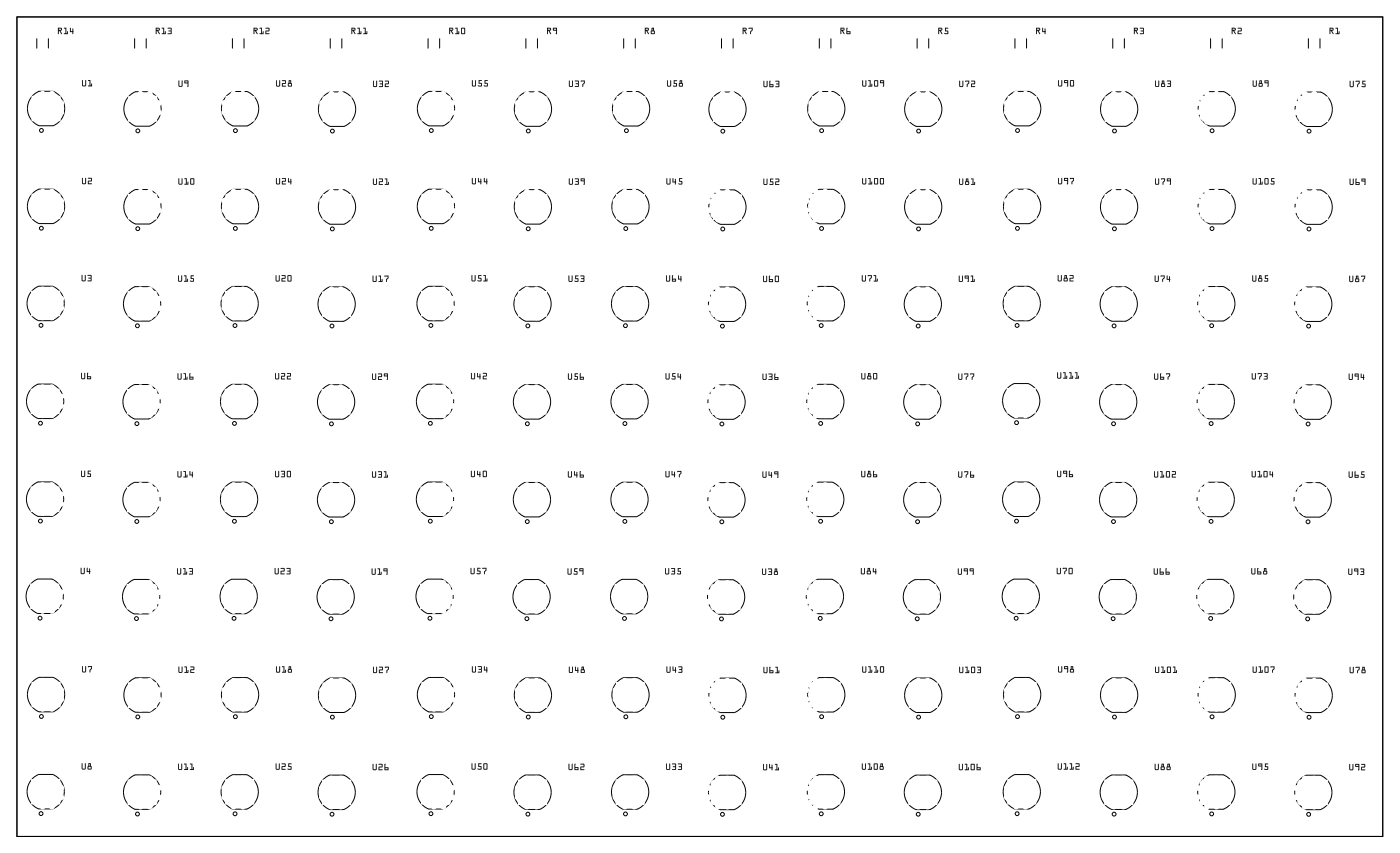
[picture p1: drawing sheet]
<svg xmlns="http://www.w3.org/2000/svg" width="301mm" height="183mm" viewBox="0 0 301 183" stroke-linecap="round" stroke-linejoin="round" font-family="sans-serif">
<g fill="none" stroke="#000" stroke-width=".21">
<path d="M3.6 3.6h293.3v175.9h-293.3zM7.9 8.3v2.1M10.4 8.3v2M28.9 8.3v2.1M31.4 8.3v2M49.9 8.3v2.1M52.4 8.3v2M70.9 8.3v2.1M73.4 8.3v2M91.9 8.3v2.1M94.4 8.3v2M112.9 8.3v2.1"/>
<path d="M115.4 8.3v2M133.9 8.3v2.1M136.4 8.3v2M154.9 8.3v2.1M157.4 8.3v2M175.9 8.3v2.1M178.4 8.3v2M196.9 8.3v2.1M199.4 8.3v2M217.9 8.3v2.1M220.4 8.3v2M238.9 8.3v2.1"/>
<path d="M241.4 8.3v2M259.9 8.3v2.1M262.4 8.3v2M280.9 8.3v2.1M283.4 8.3v2"/>
<circle cx="8.9" cy="28" r=".41"/>
<circle cx="9.9" cy="23.3" r="4"/>
<circle cx="29.6" cy="28.1" r=".41"/>
<circle cx="30.6" cy="23.4" r="4"/>
<circle cx="50.5" cy="28" r=".41"/>
<circle cx="51.5" cy="23.3" r="4"/>
<circle cx="71.4" cy="28.1" r=".41"/>
<circle cx="72.4" cy="23.4" r="4"/>
<circle cx="92.6" cy="28" r=".41"/>
<circle cx="93.6" cy="23.3" r="4"/>
<circle cx="113.4" cy="28.1" r=".41"/>
<circle cx="114.4" cy="23.4" r="4"/>
<circle cx="134.5" cy="28" r=".41"/>
<circle cx="135.5" cy="23.3" r="4"/>
<circle cx="155.2" cy="28.2" r=".41"/>
<circle cx="156.2" cy="23.5" r="4"/>
<circle cx="176.4" cy="28" r=".41"/>
<circle cx="177.4" cy="23.3" r="4"/>
<circle cx="197.2" cy="28.1" r=".41"/>
<circle cx="198.2" cy="23.4" r="4"/>
<circle cx="218.5" cy="28" r=".41"/>
<circle cx="219.5" cy="23.3" r="4"/>
<circle cx="239.3" cy="28.1" r=".41"/>
<circle cx="240.3" cy="23.4" r="4"/>
<circle cx="260.2" cy="28.1" r=".41"/>
<circle cx="261.2" cy="23.4" r="4"/>
<circle cx="281" cy="28.2" r=".41"/>
<circle cx="282" cy="23.5" r="4"/>
<circle cx="8.9" cy="49" r=".41"/>
<circle cx="9.9" cy="44.3" r="4"/>
<circle cx="29.6" cy="49.1" r=".41"/>
<circle cx="30.6" cy="44.4" r="4"/>
<circle cx="50.5" cy="49" r=".41"/>
<circle cx="51.5" cy="44.3" r="4"/>
<circle cx="71.3" cy="49.1" r=".41"/>
<circle cx="72.3" cy="44.4" r="4"/>
<circle cx="92.6" cy="49" r=".41"/>
<circle cx="93.6" cy="44.3" r="4"/>
<circle cx="113.4" cy="49.1" r=".41"/>
<circle cx="114.4" cy="44.4" r="4"/>
<circle cx="134.4" cy="49.1" r=".41"/>
<circle cx="135.3" cy="44.4" r="4"/>
<circle cx="155.2" cy="49.2" r=".41"/>
<circle cx="156.2" cy="44.5" r="4"/>
<circle cx="176.4" cy="49" r=".41"/>
<circle cx="177.4" cy="44.3" r="4"/>
<circle cx="197.2" cy="49.1" r=".41"/>
<circle cx="198.2" cy="44.4" r="4"/>
<circle cx="218.4" cy="49" r=".41"/>
<circle cx="219.4" cy="44.3" r="4"/>
<circle cx="239.3" cy="49.1" r=".41"/>
<circle cx="240.3" cy="44.4" r="4"/>
<circle cx="260.2" cy="49.1" r=".41"/>
<circle cx="261.2" cy="44.4" r="4"/>
<circle cx="281" cy="49.2" r=".41"/>
<circle cx="282" cy="44.5" r="4"/>
<circle cx="8.8" cy="69.8" r=".41"/>
<circle cx="9.8" cy="65.1" r="4"/>
<circle cx="29.5" cy="69.9" r=".41"/>
<circle cx="30.5" cy="65.2" r="4"/>
<circle cx="50.5" cy="69.9" r=".41"/>
<circle cx="51.4" cy="65.2" r="4"/>
<circle cx="71.3" cy="70" r=".41"/>
<circle cx="72.3" cy="65.3" r="4"/>
<circle cx="92.5" cy="69.9" r=".41"/>
<circle cx="93.5" cy="65.2" r="4"/>
<circle cx="113.3" cy="69.9" r=".41"/>
<circle cx="114.3" cy="65.2" r="4"/>
<circle cx="134.3" cy="69.9" r=".41"/>
<circle cx="135.3" cy="65.2" r="4"/>
<circle cx="155.1" cy="70" r=".41"/>
<circle cx="156.1" cy="65.3" r="4"/>
<circle cx="176.3" cy="69.9" r=".41"/>
<circle cx="177.3" cy="65.2" r="4"/>
<circle cx="197.1" cy="70" r=".41"/>
<circle cx="198.1" cy="65.3" r="4"/>
<circle cx="218.4" cy="69.9" r=".41"/>
<circle cx="219.4" cy="65.2" r="4"/>
<circle cx="239.2" cy="69.9" r=".41"/>
<circle cx="240.2" cy="65.2" r="4"/>
<circle cx="260.1" cy="69.9" r=".41"/>
<circle cx="261.1" cy="65.2" r="4"/>
<circle cx="280.9" cy="70" r=".41"/>
<circle cx="281.9" cy="65.3" r="4"/>
<circle cx="8.7" cy="90.8" r=".41"/>
<circle cx="9.7" cy="86.1" r="4"/>
<circle cx="29.4" cy="90.9" r=".41"/>
<circle cx="30.4" cy="86.2" r="4"/>
<circle cx="50.3" cy="90.9" r=".41"/>
<circle cx="51.3" cy="86.2" r="4"/>
<circle cx="71.2" cy="91" r=".41"/>
<circle cx="72.2" cy="86.3" r="4"/>
<circle cx="92.4" cy="90.9" r=".41"/>
<circle cx="93.4" cy="86.2" r="4"/>
<circle cx="113.2" cy="91" r=".41"/>
<circle cx="114.2" cy="86.3" r="4"/>
<circle cx="134.2" cy="90.9" r=".41"/>
<circle cx="135.2" cy="86.2" r="4"/>
<circle cx="155" cy="91" r=".41"/>
<circle cx="156" cy="86.3" r="4"/>
<circle cx="176.2" cy="90.9" r=".41"/>
<circle cx="177.2" cy="86.2" r="4"/>
<circle cx="197" cy="91" r=".41"/>
<circle cx="198" cy="86.3" r="4"/>
<circle cx="218.2" cy="90.7" r=".41"/>
<circle cx="219.2" cy="86" r="4"/>
<circle cx="239.1" cy="91" r=".41"/>
<circle cx="240.1" cy="86.3" r="4"/>
<circle cx="260" cy="90.9" r=".41"/>
<circle cx="261" cy="86.2" r="4"/>
<circle cx="280.8" cy="91" r=".41"/>
<circle cx="281.8" cy="86.3" r="4"/>
<circle cx="8.7" cy="111.8" r=".41"/>
<circle cx="9.7" cy="107.1" r="4"/>
<circle cx="29.4" cy="111.9" r=".41"/>
<circle cx="30.4" cy="107.2" r="4"/>
<circle cx="50.3" cy="111.9" r=".41"/>
<circle cx="51.3" cy="107.2" r="4"/>
<circle cx="71.1" cy="112" r=".41"/>
<circle cx="72.1" cy="107.3" r="4"/>
<circle cx="92.4" cy="111.9" r=".41"/>
<circle cx="93.4" cy="107.2" r="4"/>
<circle cx="113.2" cy="112" r=".41"/>
<circle cx="114.2" cy="107.3" r="4"/>
<circle cx="134.2" cy="111.9" r=".41"/>
<circle cx="135.1" cy="107.2" r="4"/>
<circle cx="155" cy="112" r=".41"/>
<circle cx="156" cy="107.3" r="4"/>
<circle cx="176.2" cy="111.9" r=".41"/>
<circle cx="177.2" cy="107.2" r="4"/>
<circle cx="197" cy="112" r=".41"/>
<circle cx="198" cy="107.3" r="4"/>
<circle cx="218.2" cy="111.9" r=".41"/>
<circle cx="219.2" cy="107.2" r="4"/>
<circle cx="239.1" cy="112" r=".41"/>
<circle cx="240.1" cy="107.3" r="4"/>
<circle cx="260" cy="111.9" r=".41"/>
<circle cx="261" cy="107.2" r="4"/>
<circle cx="280.8" cy="112" r=".41"/>
<circle cx="281.8" cy="107.3" r="4"/>
<circle cx="8.6" cy="132.7" r=".41"/>
<circle cx="9.6" cy="128" r="4"/>
<circle cx="29.3" cy="132.8" r=".41"/>
<circle cx="30.3" cy="128.1" r="4"/>
<circle cx="50.2" cy="132.7" r=".41"/>
<circle cx="51.2" cy="128" r="4"/>
<circle cx="71.1" cy="132.8" r=".41"/>
<circle cx="72.1" cy="128.1" r="4"/>
<circle cx="92.3" cy="132.7" r=".41"/>
<circle cx="93.3" cy="128" r="4"/>
<circle cx="113.1" cy="132.8" r=".41"/>
<circle cx="114.1" cy="128.1" r="4"/>
<circle cx="134.1" cy="132.8" r=".41"/>
<circle cx="135.1" cy="128.1" r="4"/>
<circle cx="154.9" cy="132.8" r=".41"/>
<circle cx="155.9" cy="128.1" r="4"/>
<circle cx="176.1" cy="132.7" r=".41"/>
<circle cx="177.1" cy="128" r="4"/>
<circle cx="196.9" cy="132.8" r=".41"/>
<circle cx="197.9" cy="128.1" r="4"/>
<circle cx="218.2" cy="132.7" r=".41"/>
<circle cx="219.2" cy="128" r="4"/>
<circle cx="239" cy="132.8" r=".41"/>
<circle cx="240" cy="128.1" r="4"/>
<circle cx="259.9" cy="132.8" r=".41"/>
<circle cx="260.9" cy="128.1" r="4"/>
<circle cx="280.7" cy="132.8" r=".41"/>
<circle cx="281.7" cy="128.1" r="4"/>
<circle cx="8.9" cy="153.8" r=".41"/>
<circle cx="9.9" cy="149.1" r="4"/>
<circle cx="29.6" cy="153.9" r=".41"/>
<circle cx="30.6" cy="149.2" r="4"/>
<circle cx="50.5" cy="153.8" r=".41"/>
<circle cx="51.5" cy="149.1" r="4"/>
<circle cx="71.4" cy="153.9" r=".41"/>
<circle cx="72.4" cy="149.2" r="4"/>
<circle cx="92.6" cy="153.8" r=".41"/>
<circle cx="93.6" cy="149.1" r="4"/>
<circle cx="113.4" cy="153.9" r=".41"/>
<circle cx="114.4" cy="149.2" r="4"/>
<circle cx="134.4" cy="153.9" r=".41"/>
<circle cx="135.4" cy="149.2" r="4"/>
<circle cx="155.2" cy="154" r=".41"/>
<circle cx="156.2" cy="149.3" r="4"/>
<circle cx="176.4" cy="153.8" r=".41"/>
<circle cx="177.4" cy="149.1" r="4"/>
<circle cx="197.2" cy="153.9" r=".41"/>
<circle cx="198.2" cy="149.2" r="4"/>
<circle cx="218.4" cy="153.8" r=".41"/>
<circle cx="219.4" cy="149.1" r="4"/>
<circle cx="239.3" cy="153.9" r=".41"/>
<circle cx="240.3" cy="149.2" r="4"/>
<circle cx="260.2" cy="153.9" r=".41"/>
<circle cx="261.2" cy="149.2" r="4"/>
<circle cx="281" cy="154" r=".41"/>
<circle cx="282" cy="149.3" r="4"/>
<circle cx="8.8" cy="174.6" r=".41"/>
<circle cx="9.8" cy="169.9" r="4"/>
<circle cx="29.5" cy="174.7" r=".41"/>
<circle cx="30.5" cy="170" r="4"/>
<circle cx="50.5" cy="174.7" r=".41"/>
<circle cx="51.5" cy="170" r="4"/>
<circle cx="71.3" cy="174.8" r=".41"/>
<circle cx="72.3" cy="170.1" r="4"/>
<circle cx="92.5" cy="174.7" r=".41"/>
<circle cx="93.5" cy="170" r="4"/>
<circle cx="113.3" cy="174.7" r=".41"/>
<circle cx="114.3" cy="170" r="4"/>
<circle cx="134.3" cy="174.7" r=".41"/>
<circle cx="135.3" cy="170" r="4"/>
<circle cx="155.1" cy="174.8" r=".41"/>
<circle cx="156.1" cy="170.1" r="4"/>
<circle cx="176.3" cy="174.7" r=".41"/>
<circle cx="177.3" cy="170" r="4"/>
<circle cx="197.1" cy="174.8" r=".41"/>
<circle cx="198.1" cy="170.1" r="4"/>
<circle cx="218.4" cy="174.7" r=".41"/>
<circle cx="219.4" cy="170" r="4"/>
<circle cx="239.2" cy="174.7" r=".41"/>
<circle cx="240.2" cy="170" r="4"/>
<circle cx="260.1" cy="174.7" r=".41"/>
<circle cx="261.1" cy="170" r="4"/>
<circle cx="281" cy="174.8" r=".41"/>
<circle cx="282" cy="170.1" r="4"/>
</g>
<g fill="#000">
<path d="M3.6 3.6h293.3v175.9h-293.3zM3.6 3.6v175.9h293.3v-175.9z"/>
<path d="M12.4 6h.6a.32 .32 0 0 1 .3 .3 .32 .32 0 0 1-.4 .3l.4 .7h-.1l-.6-.7v.6l-.1 .1zM12.4 6l.1 1.3 .1-.7 .5 .7h.2l-.4-.7a.31 .31 0 0 0 .4-.3 .31 .31 0 0 0-.3-.3zM12.6 6.1v.3l.5-.1v-.1zM12.6 6.1h.5v.3h-.5zM13.7 6h.5v1.1h.2v-.3l.1-.1v.6h-.8l.4-.2v-1h-.3zM13.7 6l.1 .1h.3v1.1l-.4 .1h.8v-.6l-.1 .5h-.2v-1.2zM15 6h.2v.7h.3v-.5h.2l.1 .6-.1 .5h-.2v-.4h-.5zM15.1 6l-.1 .9h.6l.1 .4 .1-.5-.1-.6h-.1v.5h-.4v-.7z"/>
<path d="M12.4 6h.6a.31 .31 0 0 1 .3 .3 .31 .31 0 0 1-.4 .3l.4 .7h-.1l-.6-.7v.6l-.1 .1zM12.6 6.1v.3h.5v-.3zM13.7 6h.5v1.1h.2l.1-.4v.6h-.8l.4-.2v-1h-.3zM15.1 6h.1v.7h.3l.1-.5h.1l.1 .6-.1 .5-.2-.4h-.5z"/>
<path d="M17.6 17.2h.2l.1 1.2 .4-.1v-1l.2-.1v1.1l-.2 .2h-.5l-.2-.1zM17.6 17.2v1.2l.2 .1h.5l.2-.2v-1.1l-.2 .1v1l-.4 .1-.1-1.2zM18.9 17.2h.5v1.2h.2v-.4l.1-.1v.6h-.8l.3-.1v-1h-.3zM18.9 17.2v.1h.3v1.1l-.3 .1h.8v-.6l-.1 .5h-.2v-1.2z"/>
<path d="M17.6 17.2h.2l.1 1.2 .4-.1v-1l.2-.1v1.1l-.2 .2h-.5l-.2-.1zM18.9 17.2h.5v1.2h.2l.1-.5v.6h-.8l.3-.1v-1l-.3-.1z"/>
<path d="M33.4 6h.6a.32 .32 0 0 1 .3 .3 .32 .32 0 0 1-.4 .3l.4 .7h-.1l-.6-.7v.6l-.1 .1zM33.4 6l.1 1.3 .1-.7 .5 .7h.2l-.4-.7a.31 .31 0 0 0 .4-.3 .31 .31 0 0 0-.3-.3zM33.6 6.1v.3l.5-.1v-.1zM33.6 6.1h.5v.3h-.5zM34.7 6h.5v1.1h.2v-.3l.1-.1v.6h-.8l.4-.2v-1h-.3zM34.7 6l.1 .1h.3v1.1l-.4 .1h.8v-.6l-.1 .5h-.2v-1.2zM36 6l.8 .1-.1 1.2h-.7l.1-.2h.6l-.1-.3-.5-.2 .5-.1 .1-.4h-.7zM36 6v.1h.7v.4l-.5 .1 .5 .2v.4l-.7 .1h.7l.1-1.2z"/>
<path d="M33.4 6h.6a.31 .31 0 0 1 .3 .3 .31 .31 0 0 1-.4 .3l.4 .7h-.1l-.6-.7v.6l-.1 .1zM33.6 6.1v.3h.5v-.3zM34.7 6h.5v1.1h.2l.1-.4v.6h-.8l.4-.2v-1h-.3zM36 6l.8 .1-.1 1.2h-.7l.7-.2-.1-.3-.4-.2 .4-.1 .1-.4h-.7z"/>
<path d="M38.3 17.3h.2l.1 1.1h.4v-1l.2-.1v1.1l-.2 .2h-.5l-.2-.1zM38.3 17.3v1.2l.2 .1h.5l.2-.2v-1.1l-.2 .1v1l-.4 .1-.1-1.2zM39.6 17.3h.9l-.1 1.3-.2-.1 .1-.6-.7-.1zM39.6 17.3v.5l.7 .1-.1 .6 .2 .1v-1.3zM39.8 17.4v.3h.5v-.3zM39.8 17.4h.5v.3h-.5z"/>
<path d="M38.3 17.3h.2l.1 1.2 .4-.1v-1l.2-.1v1.1l-.2 .2h-.5l-.2-.1zM39.6 17.3h.8v1.3l-.2-.1 .1-.6-.7-.1zM39.8 17.4v.3h.5v-.3z"/>
<path d="M54.4 6h.6a.32 .32 0 0 1 .3 .3 .32 .32 0 0 1-.4 .3l.4 .7h-.1l-.6-.7v.6l-.1 .1zM54.4 6l.1 1.3 .1-.7 .5 .7h.2l-.4-.7a.31 .31 0 0 0 .4-.3 .31 .31 0 0 0-.3-.3zM54.6 6.1v.3l.5-.1v-.1zM54.6 6.1h.5v.3h-.5zM55.7 6h.5v1.1h.2v-.3l.1-.1v.6h-.8l.4-.2v-1h-.3zM55.7 6l.1 .1h.3v1.1l-.4 .1h.8v-.6l-.1 .5h-.2v-1.2zM57 6l.8 .1v.6h-.6v.4h.6v.2h-.8v-.7h.7v-.5h-.7zM57 6v.1h.7v.5h-.7v.7h.8v-.1h-.7v-.5h.7v-.6z"/>
<path d="M54.4 6h.6a.31 .31 0 0 1 .3 .3 .31 .31 0 0 1-.4 .3l.4 .7h-.1l-.6-.7v.6l-.1 .1zM54.6 6.1v.3h.5v-.3zM55.7 6h.5v1.1h.2l.1-.4v.6h-.8l.4-.2v-1h-.3zM57 6l.8 .1v.6h-.6v.4l.6 .1v.1h-.8v-.7h.7v-.5h-.7z"/>
<path d="M59.3 17.2l.1 .1 .1 1.1h.4v-1.1h.2v1l-.1 .3h-.6l-.1-.2zM59.3 17.3v1.1l.1 .2h.6l.1-.3v-1h-.1v1.1h-.5l-.1-1.1zM60.6 17.2l.8 .1v.6l-.7 .1v.4h.7v.2h-.9l.1-.7 .6-.1v-.4h-.6zM60.6 17.3v.1h.6v.4l-.6 .1-.1 .7h.8v-.2h-.6v-.4l.6-.1 .1-.6zM62 17.2l.5 .1v.5l.2 .2-.1 .6-.8-.1zM62 17.3l-.2 1.2 .8 .1 .1-.6-.2-.2v-.5zM62 18v.4h.5v-.4zM62 18h.5v.4h-.5zM62.2 17.4v.4h.1v-.4zM62.1 17.4h.2v.4h-.2z"/>
<path d="M59.3 17.3h.1l.1 1.1h.5v-1.1h.1v1l-.1 .3h-.6l-.1-.2zM60.6 17.3h.8v.6l-.7 .1v.4h.6v.2h-.8l.1-.7 .6-.1v-.4h-.6zM62 17.3h.5v.5l.2 .2-.1 .6-.8-.1zM62 18v.4h.5v-.4zM62.2 17.4v.4h.1v-.4z"/>
<path d="M75.4 6h.6a.32 .32 0 0 1 .3 .3 .32 .32 0 0 1-.4 .3l.4 .7h-.1l-.6-.7v.6l-.1 .1zM75.4 6l.1 1.3 .1-.7 .5 .7h.2l-.4-.7a.31 .31 0 0 0 .4-.3 .31 .31 0 0 0-.3-.3zM75.6 6.1v.3l.5-.1v-.1zM75.6 6.1h.5v.3h-.5zM76.7 6h.5v1.1h.2v-.3l.1-.1v.6h-.8l.4-.2v-1h-.3zM76.7 6l.1 .1h.3v1.1l-.4 .1h.8v-.6l-.1 .5h-.2v-1.2zM78 6h.5v1.1h.2v-.3l.1-.1v.6h-.8l.3-.2v-1h-.3zM78 6v.1h.3v1.1l-.3 .1h.8v-.6l-.1 .5h-.2v-1.2z"/>
<path d="M75.4 6h.6a.31 .31 0 0 1 .3 .3 .31 .31 0 0 1-.4 .3l.4 .7h-.1l-.6-.7v.6l-.1 .1zM75.6 6.1v.3h.5v-.3zM76.7 6h.5v1.1h.2l.1-.4v.6h-.8l.4-.2v-1h-.3zM78 6h.5v1.1h.2l.1-.4v.6h-.8l.3-.2v-1h-.3z"/>
<path d="M80.1 17.3l.2 .1v1.1l.5-.1v-1h.2v1l-.2 .3h-.6l-.1-.2zM80.1 17.3v1.2l.2 .2h.5l.1-.3v-1h-.1v1.1h-.5l-.1-1.1zM81.4 17.3l.8 .1-.1 1.3-.7-.1v-.1h.6v-.4l-.5-.1 .5-.1v-.4h-.6zM81.4 17.3v.2h.7l-.1 .4-.5 .1 .5 .1 .1 .4-.7 .1 .7 .1 .1-1.3zM82.6 17.3l.9 .1-.1 .6-.6 .1v.4h.6v.2h-.8l.1-.7 .6-.1v-.4h-.6zM82.7 17.3v.2h.6v.4l-.6 .1-.1 .7h.8v-.2h-.6v-.4l.6-.1 .1-.6z"/>
<path d="M80.1 17.3l.2 .1v1.1l.5-.1v-1h.1l.1 1-.2 .3h-.6l-.1-.2zM81.4 17.3l.8 .1-.1 1.3-.7-.1 .6-.1v-.4l-.5-.1 .5-.1v-.4h-.6zM82.6 17.3l.9 .1-.1 .6-.6 .1v.4h.6v.2h-.8l.1-.7 .6-.1v-.4h-.6z"/>
<path d="M96.4 6h.6a.32 .32 0 0 1 .3 .3 .32 .32 0 0 1-.4 .3l.4 .7h-.1l-.6-.7v.6l-.1 .1zM96.4 6l.1 1.3 .1-.7 .5 .7h.2l-.4-.7a.31 .31 0 0 0 .4-.3 .31 .31 0 0 0-.3-.3zM96.6 6.1v.3l.5-.1v-.1zM96.6 6.1h.5v.3h-.5zM97.7 6h.5v1.1h.2v-.3l.1-.1v.6h-.8l.4-.2v-1h-.3zM97.7 6l.1 .1h.3v1.1l-.4 .1h.8v-.6l-.1 .5h-.2v-1.2zM99 6l.8 .1-.1 1.2-.7-.1zM99 6v1.2l.7 .1 .1-1.2zM99.2 6.1v1h.5v-1zM99.1 6.1h.6v1.1h-.6z"/>
<path d="M96.4 6h.6a.31 .31 0 0 1 .3 .3 .31 .31 0 0 1-.4 .3l.4 .7h-.1l-.6-.7v.6l-.1 .1zM96.6 6.1v.3h.5v-.3zM97.7 6h.5v1.1h.2l.1-.4v.6h-.8l.4-.2v-1h-.3zM99 6l.8 .1-.1 1.2-.7-.1zM99.2 6.1v1h.5v-1z"/>
<path d="M101.3 17.2l.2 .1 .1 1.1 .4-.1v-1h.2v1l-.2 .3h-.5l-.2-.2zM101.4 17.2l-.1 1.2 .2 .1h.5l.2-.2v-1h-.2v1l-.4 .1-.1-1.1zM102.8 17.2l.7 .1-.1 .1h-.5v.4l.6 .1-.1 .7-.8-.1 .1-.2 .6 .1v-.4h-.5zM102.8 17.2v.8h.5v.4l-.6-.1-.1 .1 .7 .1 .1-.6-.5-.1v-.4l.5-.1zM104 17.2l.7 .1v.1h-.5v.4l.5 .1-.1 .7-.7-.1v-.2l.7 .1v-.4h-.6zM104 17.2v.8h.6v.4l-.7-.1v.1l.7 .1 .1-.6-.5-.1v-.4l.5-.1z"/>
<path d="M101.3 17.2l.2 .1 .1 1.1 .4-.1v-1h.2v1l-.2 .2h-.5l-.2-.1zM102.8 17.2l.7 .1-.6 .1v.4l.5 .1v.7l-.8-.1 .1-.2 .6 .1v-.4h-.5zM104 17.2l.7 .1-.5 .1v.4l.5 .1-.1 .7-.7-.1v-.2l.7 .1v-.4h-.6z"/>
<path d="M117.4 6h.6a.32 .32 0 0 1 .3 .3 .32 .32 0 0 1-.4 .3l.4 .7h-.1l-.6-.7v.6l-.1 .1zM117.4 6l.1 1.3 .1-.7 .5 .7h.2l-.4-.7a.31 .31 0 0 0 .4-.3 .31 .31 0 0 0-.3-.3zM117.6 6.1v.3l.5-.1v-.1zM117.6 6.1h.5v.3h-.5zM118.7 6h.9l-.1 1.3-.2-.1 .1-.6-.7-.1zM118.7 6v.5l.7 .1-.1 .6 .2 .1 .1-1.3zM118.9 6.1v.3h.5v-.3zM118.9 6.1h.5v.3h-.5z"/>
<path d="M117.4 6h.6a.31 .31 0 0 1 .3 .3 .31 .31 0 0 1-.4 .3l.4 .7h-.1l-.6-.7v.6l-.1 .1zM117.6 6.1v.3h.5v-.3zM118.7 6h.9l-.1 1.3-.2-.1 .1-.6-.7-.1zM118.9 6.1v.3h.5v-.3z"/>
<path d="M122.2 17.3h.1l.1 1.2 .4-.1v-1l.2-.1v1.1l-.2 .2h-.5l-.1-.1zM122.2 17.3v1.2l.1 .1h.5l.2-.2v-1h-.2v1l-.4 .1-.1-1.1zM123.4 17.3l.9 .1-.1 1.3-.8-.1 .1-.1h.6v-.4l-.5-.1 .5-.1v-.4h-.6zM123.4 17.3l.1 .2h.6v.4l-.5 .1 .5 .1v.4l-.7 .1h.8l.1-1.2zM124.7 17.3h.9v.6l-.4 .3v.5l-.2-.1v-.5l.4-.3v-.3h-.7zM124.7 17.3v.2h.7v.3l-.4 .3 .1 .5 .1-.4 .3-.3 .1-.6z"/>
<path d="M122.2 17.3h.1l.1 1.2 .4-.1v-1l.2-.1v1.1l-.2 .2h-.5l-.1-.1zM123.4 17.3l.9 .1-.1 1.2h-.8l.7-.1v-.4l-.5-.1 .5-.1v-.4h-.6zM124.7 17.3h.9l-.1 .6-.3 .3-.1 .5-.1-.6 .4-.3v-.3h-.7z"/>
<path d="M138.4 6h.6a.32 .32 0 0 1 .3 .3 .32 .32 0 0 1-.4 .3l.4 .7h-.1l-.6-.7v.6l-.1 .1zM138.4 6l.1 1.3 .1-.7 .5 .7h.2l-.4-.7a.31 .31 0 0 0 .4-.3 .31 .31 0 0 0-.3-.3zM138.6 6.1v.3l.5-.1v-.1zM138.6 6.1h.5v.3h-.5zM139.9 6h.5v.6l.2 .1-.1 .6-.8-.1zM139.9 6l-.2 1.2 .8 .1 .1-.6-.2-.1v-.6zM139.9 6.7v.4h.5v-.4zM139.9 6.7h.5v.5h-.5zM140.1 6.1v.5h.1v-.5zM140.1 6.1h.1v.5h-.1z"/>
<path d="M138.4 6h.6a.31 .31 0 0 1 .3 .3 .31 .31 0 0 1-.4 .3l.4 .7h-.1l-.6-.7v.6l-.1 .1zM138.6 6.1v.3h.5v-.3zM139.9 6h.5v.6l.2 .1-.1 .6-.8-.1zM139.9 6.7v.4h.5v-.4zM140.1 6.1v.5h.1v-.5z"/>
<path d="M143.2 17.3h.2l.1 1.1h.4v-1.1h.2v1l-.2 .3h-.5l-.2-.2zM143.2 17.3v1.1l.2 .2h.5l.2-.3v-1h-.2v1.1h-.4l-.1-1.1zM144.6 17.2l.7 .1v.1h-.5v.4l.5 .1-.1 .7-.7-.1 .1-.2 .6 .1v-.4h-.6zM144.7 17.2v.8h.5v.4h-.6l-.1 .1 .7 .1 .1-.7-.5-.1v-.4l.5-.1zM145.9 17.3h.5v.5l.2 .2-.1 .6-.7-.1zM146 17.3l-.2 1.2 .7 .1 .1-.6-.2-.2v-.5zM145.9 18v.4h.5v-.4zM145.9 18h.5v.4h-.5zM146.1 17.4v.4h.2v-.4zM146.1 17.4h.2v.4h-.2z"/>
<path d="M143.2 17.3h.2l.1 1.1h.4v-1.1h.2v1l-.2 .3h-.5l-.2-.2zM144.7 17.2l.6 .1-.5 .1v.4l.5 .1-.1 .7-.7-.1 .1-.2 .6 .1v-.4h-.5zM145.9 17.3h.5v.5l.2 .2-.1 .6-.7-.1zM145.9 18v.4h.5v-.4zM146.1 17.4v.4h.2v-.4z"/>
<path d="M159.4 6h.6a.32 .32 0 0 1 .3 .3 .32 .32 0 0 1-.4 .3l.4 .7h-.1l-.6-.7v.6l-.1 .1zM159.4 6l.1 1.3 .1-.7 .5 .7h.2l-.4-.7a.31 .31 0 0 0 .4-.3 .31 .31 0 0 0-.3-.3zM159.6 6.1v.3l.5-.1v-.1zM159.6 6.1h.5v.3h-.5zM160.7 6h.9v.5l-.4 .3v.5h-.1l-.1-.5 .4-.3v-.4l-.6 .1zM160.7 6l.1 .2 .6-.1v.4l-.3 .3 .1 .5v-.5l.4-.3v-.5z"/>
<path d="M159.4 6h.6a.31 .31 0 0 1 .3 .3 .31 .31 0 0 1-.4 .3l.4 .7h-.1l-.6-.7v.6l-.1 .1zM159.6 6.1v.3h.5v-.3zM160.7 6h.9v.5l-.4 .3v.5l-.1-.5 .3-.3v-.4l-.6 .1z"/>
<path d="M163.9 17.4h.2l.1 1.1h.4v-1.1h.2v1l-.2 .3h-.5l-.2-.2zM163.9 17.4v1.1l.2 .2h.5l.2-.3v-1h-.2v1.1h-.4l-.1-1.1zM165.2 17.4h.2v.7h.6v.6h-.8zM165.2 17.4v1.2l.8 .1v-.6h-.7l.1-.7zM165.4 18.3v.2h.5v-.2zM165.3 18.2h.6v.3h-.6zM166.5 17.4h.8l-.1 1.3h-.8l.1-.2h.6v-.4l-.5-.1 .5-.1v-.4h-.6zM166.5 17.4v.1h.7l-.1 .4-.5 .1 .5 .1 .1 .4-.7 .1 .7 .1 .1-1.2z"/>
<path d="M163.9 17.4h.2l.1 1.1h.4v-1.1h.2v1l-.2 .3h-.5l-.2-.2zM165.2 17.4h.2v.7h.6v.6l-.8-.1zM165.4 18.3v.2h.5v-.2zM166.5 17.4l.8 .1-.1 1.2-.7-.1 .6-.1v-.4l-.5-.1 .5-.1v-.4h-.6z"/>
<path d="M180.4 6h.6a.32 .32 0 0 1 .3 .3 .32 .32 0 0 1-.4 .3l.4 .7h-.1l-.6-.7v.6l-.1 .1zM180.4 6l.1 1.3 .1-.7 .5 .7h.2l-.4-.7a.31 .31 0 0 0 .4-.3 .31 .31 0 0 0-.3-.3zM180.6 6.1v.3l.5-.1v-.1zM180.6 6.1h.5v.3h-.5zM181.7 6h.3l-.1 .7 .7 .1-.1 .5h-.8zM181.7 6v1.3h.8l.1-.5-.7-.1 .1-.6zM181.9 6.9v.2h.5v-.2zM181.9 6.9h.5v.3h-.5z"/>
<path d="M180.4 6h.6a.31 .31 0 0 1 .3 .3 .31 .31 0 0 1-.4 .3l.4 .7h-.1l-.6-.7v.6l-.1 .1zM180.6 6.1v.3h.5v-.3zM181.7 6h.3l-.1 .7 .7 .1-.1 .5h-.8zM181.9 6.9v.2h.5v-.2z"/>
<path d="M185.1 17.2l.2 .1 .1 1.1h.4v-1.1h.2v1l-.2 .3h-.5l-.2-.2zM185.2 17.3l-.1 1.1 .2 .2h.5l.2-.3v-1h-.2v1.1h-.4l-.1-1.1zM186.4 17.2h.5v1.2h.2v-.4h.1v.6l-.8-.1 .3-.1v-1h-.3zM186.4 17.3v.1h.3v1l-.3 .1 .8 .1v-.6l-.1 .4h-.2v-1.2zM187.7 17.3h.8l-.1 1.3-.7-.1zM187.7 17.3v1.2l.7 .1 .1-1.3zM187.8 17.4v1h.6v-1zM187.8 17.4h.6v1h-.6zM188.9 17.2l.9 .1-.1 1.3-.2-.1 .1-.7h-.7zM189 17.3l-.1 .5h.7l-.1 .7 .2 .1 .1-1.3zM189.1 17.4v.3h.5v-.3zM189.1 17.4h.5v.3h-.5z"/>
<path d="M185.1 17.3h.2l.1 1.1h.4v-1.1h.2v1l-.2 .3h-.5l-.2-.2zM186.4 17.3l.5-.1v1.2h.2l.1-.4v.6l-.8-.1 .3-.1v-1h-.3zM187.7 17.3h.8l-.1 1.3-.7-.1zM187.8 17.4v1h.6v-1zM189 17.3h.8l-.1 1.3-.2-.1 .1-.7h-.7zM189.1 17.4v.3h.5v-.3z"/>
<path d="M201.4 6h.6a.32 .32 0 0 1 .3 .3 .32 .32 0 0 1-.4 .3l.4 .7h-.1l-.6-.7v.6l-.1 .1zM201.4 6l.1 1.3 .1-.7 .5 .7h.2l-.4-.7a.31 .31 0 0 0 .4-.3 .31 .31 0 0 0-.3-.3zM201.6 6.1v.3l.5-.1v-.1zM201.6 6.1h.5v.3h-.5zM202.9 6h.7l-.1 .1h-.4v.5l.5 .1-.1 .6-.8-.1 .1-.1h.6v-.4h-.5zM202.9 6v.7h.5v.5l-.6-.1-.1 .1 .8 .1 .1-.6-.5-.1v-.5l.5-.1z"/>
<path d="M201.4 6h.6a.31 .31 0 0 1 .3 .3 .31 .31 0 0 1-.4 .3l.4 .7h-.1l-.6-.7v.6l-.1 .1zM201.6 6.1v.3h.5v-.3zM202.9 6h.7l-.5 .1v.5l.5 .1-.1 .6-.8-.1 .1-.1h.6v-.4h-.5z"/>
<path d="M206 17.3l.1 .1 .1 1.1 .4-.1v-1h.2v1l-.2 .3h-.5l-.2-.2zM206 17.3v1.2l.1 .2h.5l.2-.3v-1h-.2v1.1h-.4l-.1-1.1zM207.2 17.3h.9v.6l-.4 .3v.5l-.1-.1-.1-.5 .4-.3v-.3l-.6 .1zM207.2 17.3l.1 .3 .6-.1v.3l-.3 .3 .1 .6v-.5l.4-.3v-.6zM208.5 17.3l.8 .1v.6l-.6 .1v.4h.6v.2h-.8v-.7l.7-.1v-.4h-.7zM208.5 17.3v.2h.7v.4l-.7 .1v.7h.8v-.2h-.7v-.4l.7-.1v-.6z"/>
<path d="M206 17.3l.1 .1 .1 1.1 .4-.1v-1h.2v1l-.2 .3h-.5l-.1-.2zM207.2 17.3h.9v.6l-.4 .3v.5l-.1-.6 .3-.3v-.3l-.6 .1zM208.5 17.3l.8 .1v.6l-.6 .1v.4h.6v.2h-.8v-.7l.7-.1v-.4h-.7z"/>
<path d="M222.4 6h.6a.32 .32 0 0 1 .3 .3 .32 .32 0 0 1-.4 .3l.4 .7h-.1l-.6-.7v.6l-.1 .1zM222.4 6l.1 1.3 .1-.7 .5 .7h.2l-.4-.7a.31 .31 0 0 0 .4-.3 .31 .31 0 0 0-.3-.3zM222.6 6.1v.3l.5-.1v-.1zM222.6 6.1h.5v.3h-.5zM223.8 6h.1v.7h.4v-.5h.2v.6l-.1 .5h-.1v-.4h-.6zM223.8 6v.9h.5l.1 .4 .1-.5-.1-.6h-.1v.5h-.4v-.7z"/>
<path d="M222.4 6h.6a.31 .31 0 0 1 .3 .3 .31 .31 0 0 1-.4 .3l.4 .7h-.1l-.6-.7v.6l-.1 .1zM222.6 6.1v.3h.5v-.3zM223.8 6h.1v.7h.4v-.5h.1l.1 .6-.1 .5-.1-.4h-.5z"/>
<path d="M227.2 17.2l.2 .1v1.1l.5-.1v-1h.1l.1 1-.2 .3h-.6l-.1-.2zM227.2 17.2v1.2l.1 .1h.6l.1-.2v-1h-.1v1l-.5 .1-.1-1.1zM228.5 17.2l.8 .1v1.3l-.3-.1 .1-.7h-.7zM228.5 17.2v.6h.6v.7l.2 .1v-1.3zM228.6 17.4v.2h.5v-.2zM228.6 17.4h.5v.3h-.5zM229.8 17.2l.8 .1-.1 1.3-.8-.1zM229.8 17.3l-.1 1.2h.8l.1-1.2zM229.9 17.4v1h.5v-1zM229.9 17.4h.5v1h-.5z"/>
<path d="M227.2 17.2l.1 .1 .1 1.1 .5-.1v-1h.1v1l-.1 .2h-.6l-.1-.1zM228.5 17.2l.8 .1v1.3l-.2-.1v-.7h-.6zM228.6 17.4v.2h.5v-.2zM229.8 17.3h.8l-.1 1.3-.8-.1zM229.9 17.4v1h.5v-1z"/>
<path d="M243.4 6h.6a.32 .32 0 0 1 .3 .3 .32 .32 0 0 1-.4 .3l.4 .7h-.1l-.6-.7v.6l-.1 .1zM243.4 6l.1 1.3 .1-.7 .5 .7h.2l-.4-.7a.31 .31 0 0 0 .4-.3 .31 .31 0 0 0-.3-.3zM243.6 6.1v.3l.5-.1v-.1zM243.6 6.1h.5v.3h-.5zM244.7 6l.9 .1-.1 1.2h-.8l.1-.2h.6v-.3l-.5-.2 .5-.1v-.4h-.6zM244.7 6l.1 .1h.6v.4l-.5 .1 .5 .2v.4l-.7 .1h.8l.1-1.2z"/>
<path d="M243.4 6h.6a.31 .31 0 0 1 .3 .3 .31 .31 0 0 1-.4 .3l.4 .7h-.1l-.6-.7v.6l-.1 .1zM243.6 6.1v.3h.5v-.3zM244.7 6l.9 .1-.1 1.2h-.8l.7-.2v-.3l-.5-.2 .5-.1v-.4h-.6z"/>
<path d="M248 17.3h.2l.1 1.2 .4-.1v-1l.2-.1v1.1l-.2 .2h-.5l-.2-.1zM248 17.3v1.2l.2 .1h.5l.2-.2-.1-1h-.1v1l-.4 .1-.1-1.1zM249.5 17.3h.5v.6l.1 .2-.1 .6-.7-.1zM249.5 17.3l-.2 1.2 .7 .1 .1-.5-.2-.2v-.5zM249.4 18.1v.4h.6v-.4zM249.4 18.1h.6v.4h-.6zM249.6 17.5v.4h.2v-.4zM249.6 17.5h.2v.4h-.2zM250.6 17.3l.8 .1-.1 1.3-.8-.1 .1-.1h.6v-.4l-.5-.1 .5-.1v-.4h-.6zM250.6 17.3v.2h.6v.4l-.5 .1 .5 .1v.4l-.7 .1h.8l.1-1.2z"/>
<path d="M248 17.3h.2l.1 1.2 .4-.1v-1l.2-.1v1.1l-.2 .2h-.5l-.2-.1zM249.5 17.3h.5v.6l.1 .2-.1 .5-.7-.1zM249.4 18.1v.4h.6v-.4zM249.6 17.5v.4h.2v-.4zM250.6 17.3l.8 .1-.1 1.2h-.8l.7-.1v-.4l-.5-.1 .5-.1v-.4h-.6z"/>
<path d="M264.4 6h.6a.32 .32 0 0 1 .3 .3 .32 .32 0 0 1-.4 .3l.4 .7h-.1l-.6-.7v.6l-.1 .1zM264.4 6l.1 1.3 .1-.7 .5 .7h.2l-.4-.7a.31 .31 0 0 0 .4-.3 .31 .31 0 0 0-.3-.3zM264.6 6.1v.3l.5-.1v-.1zM264.6 6.1h.5v.3h-.5zM265.7 6l.9 .1-.1 .6h-.6v.4h.6v.2h-.8l.1-.7h.6v-.5h-.6zM265.7 6l.1 .1h.6v.5h-.6l-.1 .7h.8v-.1h-.6v-.5h.6l.1-.6z"/>
<path d="M264.4 6h.6a.31 .31 0 0 1 .3 .3 .31 .31 0 0 1-.4 .3l.4 .7h-.1l-.6-.7v.6l-.1 .1zM264.6 6.1v.3h.5v-.3zM265.7 6l.9 .1-.1 .6h-.6v.4l.6 .1v.1h-.8l.1-.7h.6v-.5h-.6z"/>
<path d="M269 17.3h.1l.1 1.1h.4v-1.1h.2v1l-.1 .3h-.6l-.1-.1zM269 17.3v1.1l.1 .2h.5l.2-.3v-1h-.2v1.1h-.4l-.1-1.1zM270.4 17.3h.5v.5l.2 .2-.1 .6-.8-.1zM270.4 17.3l-.2 1.2 .8 .1 .1-.6-.2-.2v-.5zM270.4 18v.4h.5v-.4zM270.4 18h.5v.4h-.5zM270.6 17.4v.4h.1v-.4zM270.6 17.4h.1v.4h-.1zM271.5 17.3h.9l-.1 1.3-.2-.1 .1-.6-.7-.1zM271.5 17.3v.5l.7 .1-.1 .6 .2 .1v-1.3zM271.7 17.4v.3h.5v-.3zM271.6 17.4h.6v.3h-.6z"/>
<path d="M269 17.3h.1l.1 1.1h.4v-1.1h.2v1l-.2 .3h-.5l-.1-.2zM270.4 17.3h.5v.5l.2 .2-.1 .6-.8-.1zM270.4 18v.4h.5v-.4zM270.6 17.4v.4h.1v-.4zM271.5 17.3h.8v1.3l-.2-.1 .1-.6-.7-.1zM271.7 17.4v.3h.5v-.3z"/>
<path d="M285.4 6h.6a.32 .32 0 0 1 .3 .3 .32 .32 0 0 1-.4 .3l.4 .7h-.1l-.6-.7v.6l-.1 .1zM285.4 6l.1 1.3 .1-.7 .5 .7h.2l-.4-.7a.31 .31 0 0 0 .4-.3 .31 .31 0 0 0-.3-.3zM285.6 6.1v.3l.5-.1v-.1zM285.6 6.1h.5v.3h-.5zM286.7 6h.5v1.1h.2v-.3l.1-.1v.6h-.8l.4-.2v-1h-.3zM286.7 6l.1 .1h.3v1.1l-.4 .1h.8v-.6l-.1 .5h-.2v-1.2z"/>
<path d="M285.4 6h.6a.31 .31 0 0 1 .3 .3 .31 .31 0 0 1-.4 .3l.4 .7h-.1l-.6-.7v.6l-.1 .1zM285.6 6.1v.3h.5v-.3zM286.7 6h.5v1.1h.2l.1-.4v.6h-.8l.4-.2v-1h-.3z"/>
<path d="M289.8 17.4h.1l.1 1.1h.4v-1.1h.2v1l-.1 .3h-.6l-.1-.2zM289.8 17.4v1.1l.1 .2h.6l.1-.3v-1h-.1v1.1h-.5l-.1-1.1zM291.1 17.4l.8-.1v.6l-.3 .3-.1 .5h-.1v-.5l.3-.4v-.3l-.6 .1zM291.1 17.4v.2l.6-.1v.3l-.3 .4 .1 .5v-.5l.4-.3v-.6zM292.5 17.3l.7 .1-.1 .1h-.4v.4l.5 .1-.1 .7-.8-.1 .1-.2 .6 .1v-.4h-.5zM292.5 17.3v.8h.5v.4h-.6l-.1 .1 .8 .1 .1-.7-.6-.1v-.4l.6-.1z"/>
<path d="M289.8 17.4h.1l.1 1.1h.4l.1-1.1h.1v1l-.1 .3h-.6l-.1-.2zM291.1 17.4l.8-.1v.6l-.3 .3-.1 .5-.1-.5 .3-.4v-.3l-.6 .1zM292.5 17.3l.7 .1-.5 .1v.4l.5 .1-.1 .7-.8-.1 .1-.1h.6v-.4h-.5z"/>
<path d="M17.6 38.2h.2l.1 1.2 .4-.1v-1l.2-.1v1.1l-.2 .2h-.5l-.2-.1zM17.6 38.2v1.2l.2 .1h.5l.2-.2v-1.1l-.2 .1v1l-.4 .1-.1-1.2zM18.9 38.2l.8 .1v.6h-.7v.5h.7v.1h-.8v-.7h.7v-.4h-.7zM18.9 38.2v.1h.7v.5h-.7v.7h.8v-.1h-.7v-.5h.7v-.6z"/>
<path d="M17.6 38.2h.2l.1 1.2 .4-.1v-1l.2-.1v1.1l-.2 .2h-.5l-.2-.1zM18.9 38.2l.8 .1v.6h-.7v.5h.7v.1h-.8v-.7h.7v-.4l-.7-.1z"/>
<path d="M38.3 38.3h.2l.1 1.1h.4v-1l.2-.1v1.1l-.2 .2h-.5l-.2-.1zM38.3 38.3v1.2l.2 .1h.5l.2-.2v-1.1l-.2 .1v1l-.4 .1-.1-1.2zM39.6 38.3h.5v1.2h.2v-.4l.1-.1v.6h-.8l.3-.1v-1.1h-.3zM39.6 38.3v.1h.3v1.1l-.3 .1h.8v-.6l-.1 .5h-.2v-1.2zM40.9 38.3l.8 .1-.1 1.2-.8-.1zM40.9 38.3v1.2l.7 .1 .1-1.2zM41 38.4v1.1h.5v-1.1zM41 38.4h.5v1.1h-.5z"/>
<path d="M38.3 38.3h.2l.1 1.2 .4-.1v-1l.2-.1v1.1l-.2 .2h-.5l-.2-.1zM39.6 38.3h.5v1.2h.2l.1-.5v.6h-.8l.3-.1v-1.1h-.3zM40.9 38.3l.8 .1-.1 1.2-.7-.1zM41 38.4v1.1h.5v-1.1z"/>
<path d="M59.3 38.2l.1 .1 .1 1.1h.4v-1.1h.2v1l-.1 .3h-.6l-.1-.2zM59.3 38.3v1.1l.1 .2h.6l.1-.3v-1h-.1l-.1 1.1h-.4l-.1-1.1zM60.5 38.2l.9 .1-.1 .6-.6 .1v.4h.6v.2h-.8l.1-.7 .6-.1v-.4h-.6zM60.6 38.3v.1h.6v.4l-.6 .1-.1 .7h.8v-.2h-.6v-.4l.6-.1 .1-.6zM61.9 38.2l.1 .1v.7h.4v-.6h.1l.1 .7-.1 .5-.1-.1v-.4h-.6zM61.9 38.3l-.1 .8h.6l.1 .5 .1-.5-.1-.7h-.1v.6h-.4v-.7z"/>
<path d="M59.3 38.2l.1 .1 .1 1.1h.4v-1.1h.2v1l-.1 .3h-.6l-.1-.2zM60.5 38.2l.9 .1-.1 .6-.6 .1v.4h.6v.2h-.8l.1-.7 .6-.1v-.4h-.6zM61.9 38.2l.1 .1v.7h.4v-.6h.1l.1 .7-.1 .5-.1-.5h-.6z"/>
<path d="M80.1 38.3l.1 .1 .1 1.1 .4-.1 .1-1h.1v1l-.1 .3h-.6l-.1-.2zM80.1 38.3v1.2l.1 .1h.6l.1-.2v-1h-.1v1l-.5 .1-.1-1.1zM81.4 38.3l.8 .1v.6l-.7 .1v.4h.7v.2h-.9l.1-.7 .6-.1v-.4h-.6zM81.4 38.3v.2h.6v.4l-.6 .1-.1 .7h.9v-.2h-.7v-.4l.7-.1v-.6zM82.6 38.3h.5v1.2h.2v-.4h.1v.6l-.8-.1 .4-.1v-1h-.3zM82.6 38.3l.1 .2h.3v1l-.4 .1 .8 .1v-.6l-.1 .4h-.2v-1.2z"/>
<path d="M80.1 38.3l.1 .1 .1 1.1 .5-.1v-1h.1v1l-.1 .3h-.6l-.1-.2zM81.4 38.3l.8 .1v.6l-.7 .1v.4h.7v.2h-.9l.1-.7 .6-.1v-.4h-.6zM82.6 38.3h.5v1.2h.2l.1-.4v.6l-.8-.1 .4-.1v-1h-.3z"/>
<path d="M101.3 38.2l.2 .1 .1 1.1 .4-.1v-1h.2v1l-.2 .2h-.5l-.2-.1zM101.3 38.2v1.2l.2 .1h.5l.2-.2v-1h-.2v1l-.4 .1-.1-1.1zM102.6 38.2l.2 .1v.6h.3v-.5h.2l.1 .6-.1 .6-.2-.1v-.4h-.5zM102.7 38.2l-.1 .9h.5l.2 .4 .1-.5-.1-.6h-.1l-.1 .5h-.3v-.6zM103.9 38.2l.2 .1v.6h.3v-.5h.2l.1 .6-.2 .6-.1-.1v-.4h-.5zM103.9 38.2v.9h.5l.1 .4 .2-.5-.1-.6h-.2v.5h-.3v-.6z"/>
<path d="M101.3 38.2l.2 .1 .1 1.1 .4-.1v-1h.2v1l-.2 .2h-.5l-.2-.1zM102.6 38.2l.2 .1v.6h.3v-.5h.2l.1 .6-.1 .6-.2-.5h-.5zM103.9 38.2l.2 .1v.6h.3v-.5h.2l.1 .6-.2 .6-.1-.5h-.5z"/>
<path d="M122.1 38.3h.2l.1 1.2 .4-.1v-1l.2-.1v1.1l-.2 .2h-.5l-.2-.1zM122.2 38.3v1.2l.1 .1h.5l.2-.2v-1.1l-.2 .1v1l-.4 .1-.1-1.2zM123.4 38.3l.9 .1-.1 1.2h-.8l.1-.1h.6v-.4l-.5-.1 .5-.1v-.4h-.7zM123.4 38.3l.1 .2h.6v.4l-.5 .1 .5 .1v.4l-.7 .1h.8v-1.2zM124.7 38.3h.8v1.4l-.2-.1 .1-.7h-.7zM124.7 38.3v.6h.7l-.1 .7h.2v-1.3zM124.8 38.5v.2h.6v-.2zM124.8 38.5h.6v.2h-.6z"/>
<path d="M122.2 38.3h.1l.1 1.2 .4-.1v-1l.2-.1v1.1l-.2 .2h-.5l-.2-.1zM123.4 38.3l.9 .1-.1 1.2h-.8l.7-.1v-.4l-.5-.1 .5-.1v-.4h-.6zM124.7 38.3h.8v1.3h-.2l.1-.7h-.7zM124.8 38.5v.2h.6v-.2z"/>
<path d="M143.1 38.3h.2v1.1h.5v-1.1h.1l.1 1-.2 .3h-.6l-.1-.2zM143.1 38.3v1.1l.1 .2h.6l.1-.3v-1h-.1v1.1h-.5l-.1-1.1zM144.4 38.3h.2v.7h.3v-.6h.2l.1 .7-.2 .5h-.1v-.4h-.5zM144.4 38.3v.9h.5l.1 .4 .2-.5-.1-.6h-.2v.5h-.3l-.1-.7zM145.8 38.2l.7 .1-.1 .1h-.4v.4l.5 .1-.1 .7-.8-.1 .1-.2 .6 .1v-.4h-.5zM145.8 38.2v.8h.5v.4h-.6l-.1 .1 .8 .1 .1-.6-.5-.2v-.4l.5-.1z"/>
<path d="M143.1 38.3h.1l.1 1.1h.5v-1.1h.1v1l-.1 .3h-.6l-.1-.2zM144.4 38.3h.2v.7h.3v-.6h.2l.1 .7-.2 .5-.1-.4h-.5zM145.8 38.2l.7 .1-.5 .1v.4l.5 .1-.1 .7-.8-.1 .1-.1h.6v-.4h-.5z"/>
<path d="M163.9 38.4h.2l.1 1.1h.4v-1.1h.2v1l-.2 .3h-.5l-.2-.2zM163.9 38.4v1.1l.2 .2h.5l.2-.3v-1h-.2v1.1h-.4l-.1-1.1zM165.3 38.3l.7 .1v.1h-.5v.4l.5 .1-.1 .7-.7-.1 .1-.2 .6 .1v-.4h-.6zM165.3 38.3v.8h.6v.4h-.6l-.1 .1 .7 .1 .1-.7-.5-.1v-.4l.5-.1zM166.5 38.4h.8v.7h-.7v.4h.7v.2h-.9l.1-.7 .6-.1v-.4h-.6zM166.5 38.4v.1h.6v.4l-.6 .1-.1 .7h.8v-.2h-.6v-.4l.6-.1 .1-.6z"/>
<path d="M163.9 38.4h.2l.1 1.1h.4v-1.1h.2v1l-.2 .3h-.5l-.2-.2zM165.3 38.3l.7 .1-.5 .1v.4l.5 .1-.1 .7-.7-.1 .1-.2 .6 .1v-.4h-.6zM166.5 38.4h.8v.7h-.7v.4h.6v.2h-.8l.1-.7 .6-.1v-.4h-.6z"/>
<path d="M185.1 38.2l.2 .1 .1 1.1h.4v-1.1h.2v1l-.2 .3h-.5l-.2-.2zM185.1 38.3v1.1l.2 .2h.5l.2-.3v-1h-.2v1.1h-.4l-.1-1.1zM186.4 38.2h.5v1.2h.2v-.4h.1v.6l-.8-.1 .3-.1v-1h-.3zM186.4 38.3v.1h.3v1l-.3 .1 .8 .1v-.6l-.1 .4h-.2v-1.2zM187.7 38.3h.8l-.1 1.3-.7-.1zM187.7 38.3v1.2l.7 .1 .1-1.3zM187.8 38.4v1h.5v-1zM187.8 38.4h.5v1h-.5zM189 38.3h.8l-.1 1.3-.8-.1zM189 38.3l-.1 1.2 .8 .1 .1-1.3zM189.1 38.4v1h.5v-1zM189.1 38.4h.5v1h-.5z"/>
<path d="M185.1 38.2l.2 .1 .1 1.1h.4v-1.1h.2v1l-.2 .3h-.5l-.2-.2zM186.4 38.2h.5v1.2h.2l.1-.4v.6l-.8-.1 .3-.1v-1h-.3zM187.7 38.3h.8l-.1 1.3-.7-.1zM187.8 38.4v1h.5v-1zM189 38.3h.8l-.1 1.3-.8-.1zM189.1 38.4v1h.5v-1z"/>
<path d="M205.9 38.3l.2 .1 .1 1.1 .4-.1v-1h.2v1l-.2 .3h-.5l-.2-.2zM206 38.3v1.2l.1 .1h.5l.2-.2v-1h-.2v1l-.4 .1-.1-1.1zM207.4 38.3l.5 .1v.5l.2 .2-.1 .6-.8-.1zM207.4 38.3l-.2 1.3 .8 .1 .1-.6-.2-.2v-.5zM207.4 39.1v.4h.5v-.4zM207.4 39.1h.5v.4h-.5zM207.5 38.5v.4h.2v-.4zM207.5 38.5h.2v.4h-.2zM208.5 38.3h.5v1.2h.2v-.4h.1v.6l-.8-.1 .3-.1v-1h-.3zM208.5 38.3v.2h.3v1l-.3 .1 .8 .1v-.6l-.1 .4h-.2v-1.2z"/>
<path d="M206 38.3l.1 .1 .1 1.1 .4-.1v-1h.2v1l-.2 .3h-.5l-.2-.2zM207.4 38.3l.5 .1v.5l.2 .2-.1 .6-.8-.1zM207.4 39.1v.4h.5v-.4zM207.5 38.5v.4h.2v-.4zM208.5 38.3h.5v1.2h.2l.1-.4v.6l-.8-.1 .3-.1v-1h-.3z"/>
<path d="M227.2 38.2l.1 .1 .1 1.1 .4-.1v-1h.2v1l-.1 .2h-.6l-.1-.1zM227.2 38.2v1.2l.1 .1h.6l.1-.2v-1h-.1v1l-.5 .1-.1-1.1zM228.5 38.2l.8 .1-.1 1.3-.2-.1 .1-.7h-.7zM228.5 38.2l-.1 .6h.7l-.1 .7h.2l.1-1.2zM228.6 38.4v.2h.5v-.2zM228.6 38.4h.5v.3h-.5zM229.7 38.2h.9v.6l-.4 .3v.5l-.2-.1v-.5l.4-.3v-.3l-.6 .1zM229.7 38.2l.1 .2h.6v.3l-.3 .3 .1 .5v-.4l.4-.3v-.6z"/>
<path d="M227.2 38.2l.1 .1 .1 1.1 .4-.1 .1-1h.1v1l-.1 .2h-.6l-.1-.1zM228.5 38.2l.8 .1-.1 1.3-.2-.1 .1-.7h-.7zM228.6 38.4v.2h.5v-.2zM229.7 38.2h.9v.6l-.4 .3v.5l-.2-.6 .4-.3v-.3h-.6z"/>
<path d="M248 38.3h.2v1.2l.5-.1v-1l.2-.1v1.1l-.2 .2h-.6l-.1-.1zM248 38.3v1.2l.1 .1h.6l.1-.2v-1.1l-.1 .1v1l-.5 .1-.1-1.2zM249.3 38.3h.8v.6l-.3 .3-.1 .5-.1-.1v-.5l.3-.3v-.3h-.6zM249.3 38.3v.2h.7v.3l-.4 .3 .1 .5 .1-.4 .3-.3v-.6zM250.5 38.3h.9l-.1 1.4-.2-.1 .1-.7h-.7zM250.6 38.3l-.1 .6h.7l-.1 .7h.2l.1-1.3zM250.7 38.5v.2h.5v-.2zM250.7 38.5h.5v.2h-.5z"/>
<path d="M248 38.3h.2v1.2l.5-.1v-1l.1-.1 .1 1.1-.2 .2h-.6l-.1-.1zM249.3 38.3h.8v.6l-.3 .3-.1 .4-.1-.5 .3-.3v-.3h-.6zM250.5 38.3h.9l-.1 1.3h-.2l.1-.7h-.7zM250.7 38.5v.2h.5v-.2z"/>
<path d="M268.9 38.3h.2l.1 1.1h.4v-1.1h.2v1l-.2 .3h-.5l-.2-.2zM269 38.3v1.1l.1 .2h.5l.2-.3v-1h-.2v1.1h-.4l-.1-1.1zM270.2 38.3l.5-.1v1.2h.2v-.4h.1v.6h-.8l.3-.2v-1h-.3zM270.2 38.3l.1 .1h.3v1l-.4 .1 .8 .1v-.6l-.1 .4h-.2v-1.2zM271.5 38.3l.8 .1-.1 1.2-.7-.1zM271.5 38.3v1.2l.7 .1 .1-1.2zM271.6 38.4v1h.6v-1zM271.6 38.4h.6v1h-.6zM272.9 38.2l.7 .1v.1h-.5v.4l.5 .1-.1 .7-.8-.1 .1-.2 .6 .1v-.4h-.5zM272.9 38.2v.8h.5v.4h-.6v.1l.7 .1 .1-.6-.5-.2v-.4l.5-.1z"/>
<path d="M269 38.3h.1l.1 1.1h.4v-1.1h.2v1l-.2 .3h-.5l-.2-.2zM270.2 38.3l.5-.1v1.2h.2l.1-.4v.6h-.8l.3-.2v-1h-.2zM271.5 38.3l.8 .1-.1 1.2-.7-.1zM271.6 38.4v1h.6v-1zM272.9 38.2l.7 .1-.5 .1v.4l.5 .1-.1 .7-.7-.1v-.1h.6v-.4h-.5z"/>
<path d="M289.8 38.4h.1l.1 1.1h.4v-1.1h.2v1l-.1 .3h-.6l-.1-.2zM289.8 38.4v1.1l.1 .2h.6l.1-.3v-1h-.1l-.1 1.1h-.4l-.1-1.1zM291 38.4h.3l-.1 .7h.7l-.1 .6-.8-.1zM291.1 38.4l-.1 1.2 .8 .1 .1-.6h-.7l.1-.7zM291.2 39.3v.2h.5v-.2zM291.2 39.2h.5v.3h-.5zM292.3 38.4h.9l-.1 1.3-.2-.1 .1-.6-.7-.1zM292.3 38.4v.5h.7l-.1 .7 .2 .1v-1.3zM292.5 38.5v.3h.5v-.3zM292.5 38.5h.5v.3h-.5z"/>
<path d="M289.8 38.4h.1l.1 1.1h.4v-1.1h.2v1l-.1 .3h-.6l-.1-.2zM291 38.4h.3l-.1 .7h.7l-.1 .6-.8-.1zM291.2 39.3v.2h.5v-.2zM292.3 38.4h.9l-.1 1.3-.2-.1 .1-.6-.7-.1zM292.5 38.5v.3h.5v-.3z"/>
<path d="M17.5 59l.2 .1 .1 1.1 .4-.1v-1h.2v1l-.2 .3h-.5l-.2-.2zM17.6 59.1v1.1l.1 .2h.5l.2-.3v-1h-.2v1.1h-.4l-.1-1.1zM18.8 59l.9 .1-.1 1.3-.8-.1 .1-.1h.6v-.4l-.5-.1 .5-.1v-.4h-.7zM18.8 59.1l.1 .1h.6v.4l-.5 .1 .5 .1v.4l-.7 .1 .7 .1 .1-1.3z"/>
<path d="M17.5 59l.2 .1 .1 1.1h.4v-1.1h.2v1l-.2 .3h-.5l-.2-.2zM18.8 59l.8 .1v1.3l-.8-.1 .7-.1v-.4l-.5-.1 .5-.1v-.4h-.7z"/>
<path d="M38.2 59.1l.2 .1 .1 1.1 .4-.1v-1h.2v1l-.2 .3h-.5l-.2-.2zM38.3 59.1v1.2l.1 .1h.5l.2-.2v-1h-.2v1l-.4 .1-.1-1.1zM39.5 59.1h.5v1.2h.2v-.4l.1-.1v.7l-.8-.1 .3-.1v-1h-.3zM39.5 59.1l.1 .2h.2v1l-.3 .1 .8 .1v-.6l-.1 .4h-.2v-1.2zM40.9 59.1l.7 .1v.1h-.5v.4l.5 .1-.1 .7-.7-.1 .1-.2 .6 .1v-.4h-.6zM40.9 59.1v.8h.6v.4l-.6-.1-.1 .2 .7 .1 .1-.7-.5-.1v-.4l.5-.1z"/>
<path d="M38.2 59.1l.2 .1 .1 1.1 .4-.1v-1h.2v1l-.2 .3h-.5l-.2-.2zM39.5 59.1h.5v1.2h.2l.1-.4v.6l-.8-.1 .3-.1v-1h-.3zM40.9 59.1l.7 .1-.5 .1v.4l.5 .1-.1 .7-.7-.1 .1-.2 .6 .1v-.4h-.6z"/>
<path d="M59.2 59.1h.2v1.1h.5v-1l.1-.1 .1 1.1-.2 .2h-.6l-.1-.1zM59.2 59.1v1.2l.1 .1h.6l.1-.2v-1.1l-.1 .1v1l-.5 .1-.1-1.2zM60.5 59.1l.8 .1v.6h-.7v.5l.7-.1v.2h-.9l.1-.7h.6v-.5h-.6zM60.5 59.1v.1h.6v.5h-.6l-.1 .7h.9v-.1h-.7v-.5h.7v-.6zM61.8 59.1l.8 .1-.1 1.2-.8-.1zM61.8 59.1l-.1 1.2 .8 .1 .1-1.2zM61.9 59.2v1.1h.5v-1.1zM61.9 59.2h.5v1.1h-.5z"/>
<path d="M59.2 59.1h.1l.1 1.2 .5-.1v-1l.1-.1v1.1l-.1 .2h-.6l-.1-.1zM60.5 59.1l.8 .1v.6h-.7v.5h.7v.1h-.9l.1-.7h.6v-.5h-.6zM61.8 59.1l.8 .1-.1 1.2-.8-.1zM61.9 59.2v1.1h.5v-1.1z"/>
<path d="M80 59.2h.2l.1 1.1h.4v-1.1h.2v1.1l-.2 .2h-.5l-.2-.1zM80 59.2v1.2l.2 .1h.5l.2-.2-.1-1.1h-.1v1.1l-.4 .1-.1-1.2zM81.3 59.2l.5-.1v1.2h.2v-.4h.1v.6h-.8l.3-.2v-1h-.3zM81.3 59.2v.1h.3v1.1l-.3 .1h.8v-.6l-.1 .5h-.2v-1.2zM82.6 59.2l.8-.1v.6l-.3 .3-.1 .5h-.1v-.5l.3-.4v-.3l-.6 .1zM82.6 59.2v.2l.6-.1v.4l-.3 .3 .1 .5v-.5l.4-.3v-.5z"/>
<path d="M80 59.2h.2l.1 1.1h.4v-1.1h.2v1.1l-.2 .2h-.5l-.2-.1zM81.3 59.2h.5v1.1h.2l.1-.4v.6h-.8l.3-.2v-1h-.3zM82.6 59.2h.8v.5l-.3 .3-.1 .5-.1-.5 .3-.4v-.3l-.6 .1z"/>
<path d="M101.2 59.1h.2l.1 1.1h.4v-1.1h.2v1l-.2 .3h-.5l-.2-.2zM101.3 59.1v1.1l.1 .2h.5l.2-.3v-1h-.2v1.1h-.4l-.1-1.1zM102.7 59l.7 .1-.1 .1h-.5v.4l.6 .1-.1 .7-.8-.1 .1-.2 .6 .1v-.4h-.5zM102.7 59v.8h.5v.4h-.6l-.1 .1 .8 .1v-.7l-.5-.1v-.4l.6-.1zM103.8 59.1l.5-.1v1.2h.2v-.4h.1v.6h-.8l.3-.2v-1h-.3zM103.8 59.1v.1h.3v1l-.3 .1 .8 .1v-.6l-.1 .4h-.2v-1.2z"/>
<path d="M101.3 59.1h.1l.1 1.1h.4v-1.1h.2v1l-.2 .3h-.5l-.2-.2zM102.7 59l.7 .1-.6 .1v.4l.6 .1-.1 .7-.8-.1 .1-.1h.6v-.4h-.5zM103.8 59.1l.5-.1v1.2h.2l.1-.4v.6l-.8-.1 .3-.1v-1h-.3z"/>
<path d="M122.1 59.2h.1l.1 1.1h.4v-1.1h.2v1l-.1 .3h-.6l-.1-.2zM122.1 59.2v1.1l.1 .2h.6l.1-.3v-1h-.1l-.1 1.1h-.4l-.1-1.1zM123.5 59.1l.7 .1-.1 .1h-.4v.4l.5 .1-.1 .7-.8-.1 .1-.2 .6 .1v-.4h-.5zM123.5 59.1v.8h.5v.4h-.6l-.1 .1 .8 .1 .1-.7-.5-.1v-.4l.5-.1zM124.6 59.2h.9l-.1 1.3-.8-.1 .1-.1h.6l-.1-.4-.4-.1 .4-.1 .1-.4h-.7zM124.6 59.2v.1h.7v.4l-.5 .1 .5 .1v.4l-.7 .1 .7 .1 .1-1.3z"/>
<path d="M122.1 59.2h.1l.1 1.1h.4v-1.1h.2v1l-.1 .3h-.6l-.1-.2zM123.5 59.1l.7 .1-.5 .1v.4l.5 .1-.1 .7-.8-.1 .1-.2 .6 .1v-.4h-.5zM124.6 59.2h.8l-.1 1.3-.7-.1 .7-.1v-.4l-.5-.1 .5-.1v-.4h-.7z"/>
<path d="M143 59.1h.2l.1 1.2 .4-.1v-1l.2-.1v1.1l-.2 .2h-.5l-.2-.1zM143 59.1v1.2l.2 .1h.5l.2-.2v-1.1l-.2 .1v1l-.4 .1-.1-1.2zM144.3 59.1h.2l-.1 .7 .7 .1v.6l-.8-.1zM144.3 59.1v1.3h.8v-.5l-.7-.1 .1-.6zM144.4 60v.3h.6v-.3zM144.4 60h.6v.3h-.6zM145.6 59.1h.2v.7h.3v-.5h.2l.1 .6-.2 .6-.1-.1v-.4h-.5zM145.6 59.1v.9h.5l.1 .4 .2-.5-.1-.6h-.2v.5h-.4v-.7z"/>
<path d="M143 59.1h.2l.1 1.2 .4-.1v-1l.2-.1v1.1l-.2 .2h-.5l-.2-.1zM144.3 59.1h.2l-.1 .7 .7 .1v.5h-.8zM144.4 60v.3h.6v-.3zM145.6 59.1h.1l.1 .7h.3v-.5h.2l.1 .6-.2 .5-.1-.4h-.5z"/>
<path d="M163.8 59.2h.2l.1 1.2 .4-.1v-1l.2-.1v1.1l-.2 .2h-.5l-.2-.1zM163.8 59.2v1.2l.2 .1h.5l.2-.2v-1.1l-.2 .1v1l-.4 .1-.1-1.2zM165.1 59.2h.2v.7l.7 .1-.1 .5h-.8zM165.1 59.2v1.3h.8v-.5l-.6-.1v-.6zM165.3 60.1v.3h.5v-.3zM165.3 60.1h.5v.3h-.5zM166.4 59.2l.8 .1-.1 1.2-.7-.1zM166.4 59.2v1.2l.7 .1 .1-1.2zM166.5 59.4v1h.5v-1zM166.5 59.3h.6v1.1h-.6z"/>
<path d="M163.8 59.2h.2l.1 1.2 .4-.1v-1l.2-.1v1.1l-.2 .2h-.5l-.2-.1zM165.1 59.2h.2v.7l.6 .1v.5h-.8zM165.3 60.1v.3h.5v-.3zM166.4 59.2l.8 .1-.1 1.2-.7-.1zM166.5 59.4v1h.5v-1z"/>
<path d="M185 59.1h.2l.1 1.1h.4v-1l.2-.1v1.1l-.2 .2h-.5l-.2-.1zM185.1 59.1v1.2l.1 .1h.5l.2-.2v-1.1l-.2 .1v1l-.4 .1-.1-1.2zM186.3 59.1h.9v.5l-.4 .3v.5h-.2v-.5l.4-.3v-.4l-.7 .1zM186.3 59.1l.1 .2 .6-.1v.4l-.3 .3 .1 .5v-.5l.4-.3v-.5zM187.6 59.1h.5v1.2h.2v-.4l.1-.1v.6h-.8l.3-.1v-1.1h-.3zM187.6 59.1v.1h.3v1.1l-.3 .1h.8v-.6l-.1 .5h-.2v-1.2z"/>
<path d="M185.1 59.1h.1l.1 1.2 .4-.1v-1l.2-.1v1.1l-.2 .2h-.5l-.2-.1zM186.3 59.1h.9v.5l-.4 .3v.5l-.2-.5 .4-.3v-.4l-.7 .1zM187.6 59.1h.5v1.2h.2l.1-.5v.6h-.8l.3-.1v-1.1h-.3z"/>
<path d="M205.9 59.2h.1l.1 1.1h.4v-1.1h.2v1.1l-.1 .2h-.6l-.1-.1zM205.9 59.2v1.2l.1 .1h.5l.2-.2v-1.1h-.2v1.1l-.4 .1-.1-1.2zM207.1 59.2h.9l-.1 1.3-.2-.1 .1-.6-.7-.1zM207.1 59.2v.5l.7 .1-.1 .6 .2 .1 .1-1.3zM207.3 59.3v.3h.5v-.3zM207.3 59.3h.5v.3h-.5zM208.4 59.2l.5-.1v1.2h.2v-.4h.1v.6h-.8l.3-.2v-1h-.3zM208.4 59.2v.1h.3v1.1l-.3 .1h.8v-.6l-.1 .5h-.2v-1.2z"/>
<path d="M205.9 59.2h.1l.1 1.1h.4v-1.1h.2v1.1l-.1 .2h-.6l-.1-.1zM207.1 59.2h.9l-.1 1.3-.2-.1 .1-.6-.7-.1zM207.3 59.3v.3h.5v-.3zM208.4 59.2h.5v1.1h.2l.1-.4v.6h-.8l.3-.2v-1h-.3z"/>
<path d="M227.1 59.1h.2v1.1h.5v-1.1h.2v1l-.2 .3h-.6l-.1-.2zM227.1 59.1v1.1l.1 .2h.6l.1-.3v-1h-.1v1.1h-.5l-.1-1.1zM228.5 59.1h.5v.5l.2 .2-.1 .6-.7-.1zM228.6 59.1l-.2 1.2 .7 .1 .1-.6-.2-.2v-.5zM228.5 59.8v.4h.5v-.4zM228.5 59.8h.6v.4h-.6zM228.7 59.2v.4h.2v-.4zM228.7 59.2h.2v.4h-.2zM229.6 59.1h.9l-.1 .7h-.6v.4h.6v.2h-.8l.1-.7 .6-.1v-.4h-.6zM229.7 59.1v.1h.6v.4l-.6 .1-.1 .7h.8v-.2h-.6v-.4h.6l.1-.6z"/>
<path d="M227.1 59.1h.2v1.1h.5v-1.1h.1l.1 1-.2 .3h-.6l-.1-.2zM228.6 59.1h.4v.5l.2 .2-.1 .6-.7-.1zM228.5 59.8v.4h.5v-.4zM228.7 59.2v.4h.2v-.4zM229.6 59.1l.9 .1-.1 .6h-.6v.4h.6v.2h-.8l.1-.7 .6-.1v-.4h-.6z"/>
<path d="M247.9 59.2h.2l.1 1.1h.4v-1.1h.2v1l-.2 .3h-.5l-.2-.2zM247.9 59.2v1.1l.2 .2h.5l.2-.3v-1h-.2v1.1h-.4l-.1-1.1zM249.2 59.2l.9-.1-.1 .6-.3 .3-.1 .5-.1-.1v-.4l.4-.4v-.3l-.7 .1zM249.2 59.2v.2l.7-.1v.3l-.4 .4 .1 .5 .1-.5 .3-.3v-.6zM250.5 59.2h.2v.7h.3v-.6h.2l.1 .7-.2 .5-.1-.1v-.3h-.5zM250.5 59.2v.9l.5-.1 .1 .5 .2-.5-.1-.7h-.2v.6h-.3l-.1-.7z"/>
<path d="M247.9 59.2h.2l.1 1.1h.4v-1.1h.2v1l-.2 .3h-.5l-.2-.2zM249.2 59.2l.8-.1v.6l-.3 .3-.1 .5-.1-.5 .4-.4v-.3l-.7 .1zM250.5 59.2h.2v.7h.3v-.6h.2l.1 .7-.2 .5-.1-.4h-.5z"/>
<path d="M268.9 59.1h.1l.1 1.2 .4-.1v-1l.2-.1v1.1l-.1 .2h-.6l-.1-.1zM268.9 59.1v1.2l.1 .1h.6l.1-.2v-1.1l-.1 .1-.1 1-.4 .1-.1-1.2zM270.3 59.1h.5v.6l.2 .2-.1 .5-.8-.1zM270.3 59.1l-.2 1.2 .8 .1 .1-.5-.2-.2v-.6zM270.3 59.9v.4h.5v-.4zM270.3 59.8h.5v.5h-.5zM270.5 59.3v.4h.1v-.4zM270.5 59.3h.1v.4h-.1zM271.6 59.1h.7l-.1 .2h-.5v.4l.6 .1-.1 .6-.8-.1 .1-.1 .6 .1v-.4h-.5zM271.6 59.1v.8l.5-.1v.5l-.6-.1-.1 .1 .7 .1 .1-.6-.5-.1v-.4l.5-.2z"/>
<path d="M268.9 59.1h.1l.1 1.2 .4-.1v-1l.2-.1v1.1l-.1 .2h-.6l-.1-.1zM270.3 59.1h.5v.6l.2 .2-.1 .5-.8-.1zM270.3 59.9v.4h.5v-.4zM270.5 59.3v.4h.1v-.4zM271.6 59.1h.7l-.6 .2v.4l.5 .1v.6l-.8-.1 .1-.1 .6 .1v-.4h-.5z"/>
<path d="M289.7 59.2h.1l.1 1.2 .4-.1 .1-1 .1-.1v1.1l-.1 .2h-.6l-.1-.1zM289.7 59.2v1.2l.1 .1h.6l.1-.2v-1.1l-.1 .1v1l-.5 .1-.1-1.2zM291.1 59.2h.5v.6l.2 .1-.1 .6-.8-.1zM291.1 59.2l-.1 1.2 .7 .1 .1-.6-.2-.1v-.6zM291.1 59.9v.5h.5v-.5zM291.1 59.9h.5v.5h-.5zM291.3 59.4v.4h.2v-.4zM291.3 59.3h.2v.5h-.2zM292.2 59.2h.9v.6l-.4 .2v.5h-.1l-.1-.5 .4-.3v-.3h-.6zM292.2 59.2l.1 .2 .6-.1v.4l-.3 .3 .1 .5v-.5l.4-.3v-.5z"/>
<path d="M289.7 59.2h.1l.1 1.2 .5-.1v-1l.1-.1v1.1l-.1 .2h-.6l-.1-.1zM291.1 59.2h.5v.6l.2 .1-.1 .6-.7-.1zM291.1 59.9v.5h.5v-.5zM291.3 59.4v.4h.2v-.4zM292.2 59.2h.9v.5l-.4 .3v.5l-.1-.5 .3-.3v-.3h-.6z"/>
<path d="M17.4 80l.2 .1 .1 1.1h.4v-1.1h.2v1l-.2 .3h-.5l-.2-.2zM17.4 80.1v1.1l.2 .2h.5l.2-.3v-1h-.2v1.1h-.4l-.1-1.1zM18.7 80l.2 .1v.7h.7l-.1 .6-.8-.1zM18.7 80.1v1.2l.8 .1v-.6h-.7l.1-.7zM18.9 80.9v.3h.5v-.3zM18.8 80.9h.6v.3h-.6z"/>
<path d="M17.4 80.1h.2l.1 1.1h.4v-1.1h.2v1l-.2 .3h-.5l-.2-.2zM18.7 80.1h.2v.7h.6v.6l-.8-.1zM18.9 80.9v.3h.5v-.3z"/>
<path d="M38.1 80.1l.2 .1 .1 1.1 .4-.1v-1h.2v1l-.2 .3h-.5l-.2-.2zM38.1 80.2v1.1l.2 .2h.5l.2-.3v-1h-.2v1.1h-.4l-.1-1.1zM39.4 80.1h.5v1.2h.2v-.4h.1v.6l-.8-.1 .3-.1v-1h-.3zM39.4 80.2v.1h.3v1l-.3 .1 .8 .1v-.6l-.1 .4h-.2v-1.2zM40.7 80.1l.2 .1-.1 .7h.7v.6l-.8-.1zM40.7 80.2v1.2l.8 .1v-.6h-.7l.1-.7zM40.8 81v.3h.5v-.3zM40.8 81h.6v.3h-.6z"/>
<path d="M38.1 80.1l.2 .1 .1 1.1h.4v-1.1h.2v1l-.2 .3h-.5l-.2-.2zM39.4 80.1h.5v1.2h.2l.1-.4v.6l-.8-.1 .3-.1v-1h-.3zM40.7 80.1l.2 .1-.1 .7h.7v.6l-.8-.1zM40.8 81v.3h.5v-.3z"/>
<path d="M59.1 80.1h.1l.1 1.2 .4-.1v-1l.2-.1v1.1l-.1 .2h-.6l-.1-.1zM59.1 80.1v1.2l.1 .1h.6l.1-.2v-1.1l-.1 .1v1l-.5 .1-.1-1.2zM60.4 80.1l.8 .1v.6h-.7v.5h.6v.1h-.8l.1-.7h.6v-.5l-.6 .1zM60.4 80.1v.1h.6v.5h-.6l-.1 .7h.8v-.1h-.6v-.5h.6l.1-.6zM61.6 80.1l.9 .1-.1 .6h-.6v.5h.6v.1h-.8v-.7h.7v-.5l-.6 .1zM61.6 80.1l.1 .1h.6v.5h-.6l-.1 .7h.8v-.1h-.6v-.5h.6l.1-.6z"/>
<path d="M59.1 80.1h.1l.1 1.2 .4-.1 .1-1 .1-.1v1.1l-.1 .2h-.6l-.1-.1zM60.4 80.1l.8 .1-.1 .6h-.6v.5h.6v.1h-.8l.1-.7h.6v-.5h-.6zM61.6 80.1l.9 .1-.1 .6h-.6v.5h.6v.1h-.8l.1-.7h.6v-.5h-.6z"/>
<path d="M79.9 80.2h.2v1.1h.5v-1l.2-.1v1.1l-.2 .2h-.6l-.1-.1zM79.9 80.2v1.2l.1 .1h.6l.1-.2v-1.1l-.1 .1v1l-.5 .1-.1-1.2zM81.2 80.2l.8 .1v.6h-.7v.5l.7-.1v.2h-.9l.1-.7h.6v-.5h-.6zM81.2 80.2v.1h.7v.5h-.7v.7h.8v-.1h-.7v-.5h.7v-.6zM82.4 80.2h.9l-.1 1.3-.2-.1 .1-.6-.7-.1zM82.5 80.2l-.1 .5 .7 .1-.1 .6 .2 .1 .1-1.3zM82.6 80.3v.3h.5v-.3zM82.6 80.3h.5v.3h-.5z"/>
<path d="M79.9 80.2h.2v1.2l.5-.1v-1l.1-.1 .1 1.1-.2 .2h-.6l-.1-.1zM81.2 80.2l.8 .1v.6h-.7v.5h.7v.1h-.8v-.7h.6v-.5h-.6zM82.4 80.2h.9l-.1 1.3-.2-.1 .1-.6-.7-.1zM82.6 80.3v.3h.5v-.3z"/>
<path d="M101.1 80.1h.2l.1 1.1h.4v-1.1h.2v1l-.2 .3h-.5l-.2-.1zM101.2 80.1l-.1 1.1 .2 .2h.5l.2-.3v-1h-.2v1.1h-.4l-.1-1.1zM102.5 80.1h.1v.7h.4l-.1-.6h.2l.1 .7-.1 .5h-.2l.1-.4h-.6zM102.5 80.1l-.1 .9h.6l.1 .4 .1-.5-.1-.6h-.1v.5h-.4v-.7zM103.7 80.1l.8 .1v.6h-.7v.4h.7v.2h-.9l.1-.7 .7-.1v-.4h-.7zM103.7 80.1v.1h.7v.5h-.7v.7h.8v-.1l-.7-.1v-.4h.7v-.6z"/>
<path d="M101.1 80.1h.2l.1 1.1h.4v-1.1h.2v1l-.2 .3h-.5l-.2-.2zM102.5 80.1h.1v.7h.4v-.5h.1l.1 .6-.1 .5-.1-.4h-.6zM103.7 80.1l.8 .1v.6h-.7v.4h.7v.2h-.8v-.7l.7-.1v-.4h-.7z"/>
<path d="M122 80.2h.1l.1 1.1h.4v-1.1h.2v1l-.2 .3h-.5l-.2-.2zM122 80.2v1.1l.1 .2h.5l.2-.3v-1h-.2v1.1h-.4l-.1-1.1zM123.4 80.1l.7 .1-.1 .1h-.4v.4l.5 .1-.1 .7-.8-.1 .1-.2 .6 .1v-.4h-.5zM123.4 80.1v.8h.5v.4h-.6l-.1 .1 .8 .1 .1-.7-.6-.1v-.4l.6-.1zM124.5 80.2h.2v.7h.6v.6h-.8zM124.5 80.2v1.2l.8 .1v-.6h-.7l.1-.7zM124.7 81.1v.2h.5v-.2zM124.6 81h.6v.3h-.6z"/>
<path d="M122 80.2h.1l.1 1.1h.4v-1.1h.2v1l-.2 .3h-.5l-.1-.2zM123.4 80.1l.7 .1-.5 .1v.4l.5 .1-.1 .7-.8-.1 .1-.1h.6v-.4h-.5zM124.5 80.2h.2v.7h.6v.6l-.8-.1zM124.7 81.1v.2h.5v-.2z"/>
<path d="M142.9 80.1h.2v1.2l.5-.1v-1l.2-.1v1.1l-.2 .2h-.6l-.1-.1zM142.9 80.1v1.2l.2 .1h.5l.1-.2v-1h-.1v1l-.5 .1-.1-1.1zM144.3 80.1h.7v.2h-.5v.4l.5 .1-.1 .7-.7-.1v-.2l.6 .1v-.4h-.5zM144.3 80.1v.8h.6v.4l-.7-.1v.1l.7 .1 .1-.6-.5-.1v-.4l.5-.1zM145.5 80.1h.1v.7h.4v-.5h.2l.1 .6-.2 .6-.1-.1v-.4h-.5zM145.5 80.1v.9h.5l.1 .4 .1-.5v-.6h-.2v.5h-.4v-.6z"/>
<path d="M142.9 80.1l.2 .1v1.1l.5-.1v-1h.1l.1 1-.2 .2h-.6l-.1-.1zM144.3 80.1l.7 .1-.5 .1v.4l.5 .1-.1 .6-.7-.1v-.1l.6 .1v-.4h-.5zM145.5 80.1l.1 .1v.6h.4v-.5h.2l.1 .6-.2 .6-.1-.5h-.5z"/>
<path d="M163.7 80.2h.2l.1 1.2 .4-.1v-1l.2-.1v1.1l-.2 .2h-.5l-.2-.1zM163.7 80.2v1.2l.2 .1h.5l.2-.2v-1.1l-.2 .1v1l-.4 .1-.1-1.2zM165 80.2l.8 .1-.1 1.2h-.7l.1-.1h.6l-.1-.4-.5-.1 .5-.2 .1-.3h-.7zM165 80.2v.1l.7 .1-.1 .4-.4 .1 .4 .1 .1 .4-.7 .1h.7l.1-1.2zM166.3 80.2h.2l-.1 .7 .7 .1v.6l-.9-.1zM166.3 80.2v1.3h.8v-.5l-.7-.1 .1-.6zM166.4 81.1v.3h.5v-.3zM166.4 81.1h.5v.3h-.5z"/>
<path d="M163.7 80.2h.2l.1 1.2 .4-.1v-1l.2-.1v1.1l-.2 .2h-.5l-.2-.1zM165 80.2l.8 .1-.1 1.2h-.7l.7-.1-.1-.4-.5-.1 .5-.1 .1-.4h-.7zM166.3 80.2h.2l-.1 .7 .7 .1v.5h-.8zM166.4 81.1v.3h.5v-.3z"/>
<path d="M184.9 80.1h.2l.1 1.2 .4-.1v-1l.2-.1v1.1l-.2 .2h-.5l-.2-.1zM184.9 80.1v1.2l.2 .1h.5l.2-.2v-1.1l-.2 .1v1l-.4 .1-.1-1.2zM186.4 80.1h.5v.6l.2 .1-.2 .6-.7-.1zM186.4 80.1l-.2 1.2 .7 .1 .1-.6-.1-.1v-.6zM186.4 80.8v.5h.5v-.5zM186.4 80.8h.5v.5h-.5zM186.5 80.2v.5h.2v-.5zM186.5 80.2h.2v.5h-.2zM187.5 80.1l.8 .1-.1 1.2-.7-.1zM187.5 80.1v1.2l.7 .1 .1-1.2zM187.6 80.2v1.1h.5v-1.1zM187.6 80.2h.6v1.1h-.6z"/>
<path d="M184.9 80.1h.2l.1 1.2 .4-.1v-1l.2-.1v1.1l-.2 .2h-.5l-.2-.1zM186.4 80.1h.5v.6l.2 .1-.2 .6-.7-.1zM186.4 80.8v.5h.5v-.5zM186.5 80.2v.5h.2v-.5zM187.5 80.1l.8 .1-.1 1.2-.7-.1zM187.6 80.2v1.1h.5v-1.1z"/>
<path d="M205.8 80.2h.1l.1 1.1h.4v-1l.2-.1v1.1l-.2 .2h-.5l-.2-.1zM205.8 80.2v1.2l.1 .1h.5l.2-.2v-1.1l-.2 .1v1l-.4 .1-.1-1.2zM207 80.2h.9v.5l-.4 .3v.5h-.2v-.5l.4-.3v-.4l-.6 .1zM207 80.2l.1 .2 .6-.1v.4l-.3 .3 .1 .5v-.5l.4-.3v-.5zM208.3 80.2h.9l-.1 .5-.3 .3-.1 .5h-.1v-.5l.4-.3v-.4l-.7 .1zM208.3 80.2v.2l.7-.1v.4l-.4 .3 .1 .5 .1-.5 .3-.3v-.5z"/>
<path d="M205.8 80.2h.1l.1 1.2 .4-.1v-1l.2-.1v1.1l-.2 .2h-.5l-.1-.1zM207 80.2h.9v.5l-.4 .3v.5l-.1-.5 .3-.3v-.4l-.6 .1zM208.3 80.2h.8v.5l-.3 .3-.1 .5-.1-.5 .4-.3v-.4l-.7 .1z"/>
<path d="M227 79.9l.1 .1 .1 1.1 .4-.1 .1-1h.1v1l-.1 .3h-.6l-.1-.2zM227 79.9v1.2l.1 .1h.6l.1-.2v-1h-.1v1l-.5 .1-.1-1.1zM228.3 79.9h.5v1.2h.1v-.4h.2v.6l-.9-.1 .4-.1v-1h-.3zM228.3 79.9v.2h.3v1l-.3 .1 .7 .1v-.6l-.1 .4h-.1v-1.2zM229.5 79.9h.5v1.2h.2v-.4h.1v.6l-.8-.1 .4-.1v-1h-.3zM229.5 79.9l.1 .2h.3v1l-.4 .1 .8 .1v-.6l-.1 .4h-.2v-1.2zM230.8 79.9h.5v1.2h.2v-.4h.1v.6l-.8-.1 .3-.1v-1h-.3zM230.8 79.9v.2h.3v1l-.3 .1 .8 .1v-.6l-.1 .4h-.2v-1.2z"/>
<path d="M227 79.9l.1 .1 .1 1.1 .5-.1v-1h.1v1l-.1 .3h-.6l-.1-.2zM228.3 79.9h.5v1.2h.1l.2-.4v.6l-.9-.1 .4-.1v-1h-.3zM229.5 79.9h.5v1.2h.2l.1-.4v.6l-.8-.1 .4-.1v-1h-.3zM230.8 79.9h.5v1.2h.2l.1-.4v.6l-.8-.1 .3-.1v-1h-.3z"/>
<path d="M247.8 80.2h.2l.1 1.1h.4v-1.1h.2v1l-.2 .3h-.5l-.2-.2zM247.8 80.2v1.1l.2 .2h.5l.2-.3-.1-1h-.1v1.1h-.4l-.1-1.1zM249.1 80.2h.2l-.1 .7h.7v.6h-.8zM249.1 80.2v1.2l.8 .1v-.6h-.7l.1-.7zM249.2 81.1v.2h.6v-.2zM249.2 81h.6v.3h-.6zM250.3 80.2l.9-.1v.6l-.3 .3-.1 .5h-.1v-.5l.3-.4v-.3l-.6 .1zM250.4 80.2v.2l.6-.1v.3l-.3 .4 .1 .5v-.5l.4-.3v-.6z"/>
<path d="M247.8 80.2h.2l.1 1.1h.4v-1.1h.2v1l-.2 .3h-.5l-.2-.2zM249.1 80.2h.2l-.1 .7h.7v.6l-.8-.1zM249.2 81.1v.2h.6v-.2zM250.4 80.2l.8-.1v.6l-.3 .3-.1 .5-.1-.5 .3-.4v-.3l-.6 .1z"/>
<path d="M268.8 80.1h.1l.1 1.2 .4-.1v-1l.2-.1v1.1l-.2 .2h-.5l-.1-.1zM268.8 80.1v1.2l.1 .1h.5l.2-.2v-1h-.2v1l-.4 .1-.1-1.1zM270 80.1h.9v.6l-.4 .3v.5l-.1-.1-.1-.5 .4-.3v-.3h-.6zM270 80.1l.1 .2h.6v.3l-.3 .3 .1 .5v-.4l.4-.3v-.6zM271.3 80.1l.8 .1-.1 1.3-.7-.1 .1-.1h.6l-.1-.4-.5-.1 .5-.1 .1-.4h-.7zM271.3 80.1v.2h.7v.4l-.5 .1 .5 .1v.4l-.7 .1h.7l.1-1.2z"/>
<path d="M268.8 80.1l.1 .1 .1 1.1 .4-.1v-1h.2v1l-.2 .2h-.5l-.1-.1zM270 80.1h.9v.6l-.4 .3v.5l-.1-.6 .3-.3v-.3h-.6zM271.3 80.1l.8 .1-.1 1.2h-.7l.7-.1-.1-.4-.4-.1 .4-.1 .1-.4h-.7z"/>
<path d="M289.6 80.2h.1l.1 1.2 .4-.1v-1l.2-.1v1.1l-.1 .2h-.6l-.1-.1zM289.6 80.2v1.2l.1 .1h.6l.1-.2v-1.1l-.1 .1v1l-.5 .1-.1-1.2zM290.8 80.2h.9l-.1 1.4-.2-.1 .1-.7h-.7zM290.9 80.2l-.1 .6h.7l-.1 .7h.2l.1-1.3zM291 80.4v.2h.5v-.2zM291 80.4h.5v.2h-.5zM292.2 80.2h.1v.7h.4v-.5h.1l.1 .6-.1 .6-.1-.1v-.4h-.6zM292.2 80.2l-.1 .9h.6l.1 .4 .1-.5-.1-.6h-.1v.5h-.4v-.7z"/>
<path d="M289.6 80.2h.1l.1 1.2 .4-.1 .1-1 .1-.1v1.1l-.1 .2h-.6l-.1-.1zM290.9 80.2h.8l-.1 1.3h-.2l.1-.7h-.7zM291 80.4v.2h.5v-.2zM292.2 80.2h.1v.7h.4v-.5h.1l.1 .6-.1 .5-.1-.4h-.6z"/>
<path d="M17.4 101l.2 .1 .1 1.1h.4v-1.1h.2v1l-.2 .3h-.5l-.2-.2zM17.4 101.1v1.1l.2 .2h.5l.2-.3v-1h-.2v1.1h-.4l-.1-1.1zM18.8 101l.7 .1v.1h-.5v.4l.5 .1-.1 .7-.7-.1 .1-.2 .6 .1v-.4h-.6zM18.8 101v.8h.6v.4l-.6-.1-.1 .2 .7 .1 .1-.7-.5-.1v-.4l.5-.1z"/>
<path d="M17.4 101.1h.2l.1 1.1h.4v-1.1h.2v1l-.2 .3h-.5l-.2-.2zM18.8 101l.7 .1-.5 .1v.4l.5 .1-.1 .7-.7-.1 .1-.2 .6 .1v-.4h-.6z"/>
<path d="M38.1 101.1l.2 .1 .1 1.1 .4-.1v-1h.2v1l-.2 .3h-.5l-.2-.2zM38.1 101.1v1.2l.2 .2h.5l.2-.3v-1h-.2v1.1h-.4l-.1-1.1zM39.4 101.1h.5v1.2h.2v-.4h.1v.6l-.8-.1 .3-.1v-1h-.3zM39.4 101.1v.2h.3v1l-.3 .1 .8 .1v-.6l-.1 .4h-.2v-1.2zM40.7 101.1l.2 .1v.7h.3v-.6h.2l.1 .6-.2 .6-.1-.1v-.4h-.5zM40.7 101.1v.9h.5l.1 .5 .2-.6-.1-.6h-.2v.6h-.4v-.7z"/>
<path d="M38.1 101.1l.2 .1 .1 1.1 .4-.1v-1h.2v1l-.2 .3h-.5l-.2-.2zM39.4 101.1h.5v1.2h.2l.1-.4v.6l-.8-.1 .3-.1v-1h-.3zM40.7 101.1l.2 .1v.7h.3v-.6h.2l.1 .6-.2 .6-.1-.5h-.5z"/>
<path d="M59.1 101.1h.1l.1 1.1h.4v-1l.2-.1v1.1l-.1 .2h-.6l-.1-.1zM59.1 101.1v1.2l.1 .1h.6l.1-.2v-1.1l-.1 .1-.1 1-.4 .1-.1-1.2zM60.3 101.1l.9 .1-.1 1.2h-.8l.1-.2 .6 .1v-.4l-.5-.1 .5-.2v-.4h-.6zM60.4 101.1v.1h.6v.4l-.5 .2 .5 .1v.4l-.7 .1h.8l.1-1.2zM61.6 101.1l.9 .1-.1 1.2-.8-.1zM61.6 101.1v1.2l.7 .1 .1-1.2zM61.8 101.2v1.1h.5v-1.1zM61.8 101.2h.5v1.1h-.5z"/>
<path d="M59.1 101.1h.1l.1 1.2 .4-.1v-1l.2-.1v1.1l-.1 .2h-.6l-.1-.1zM60.3 101.1l.9 .1-.1 1.2h-.8l.7-.1v-.4l-.5-.1 .5-.2v-.4h-.6zM61.6 101.1l.8 .1-.1 1.2-.7-.1zM61.8 101.2v1.1h.5v-1.1z"/>
<path d="M79.9 101.2h.1l.1 1.1h.4l.1-1.1h.1v1.1l-.1 .2h-.6l-.1-.1zM79.9 101.2v1.2l.1 .1h.6l.1-.2v-1.1h-.1v1.1l-.5 .1-.1-1.2zM81.2 101.2l.8 .1-.1 1.2h-.8l.1-.2h.6v-.3l-.5-.2 .5-.1v-.4h-.6zM81.2 101.2v.1h.6v.4l-.5 .1 .5 .2v.4l-.6 .1h.7l.1-1.2zM82.4 101.2h.5v1.1h.2v-.3l.1-.1v.6h-.8l.4-.2v-1h-.3zM82.4 101.2l.1 .1h.3v1.1l-.4 .1h.8v-.6l-.1 .5h-.2v-1.2z"/>
<path d="M79.9 101.2h.1l.1 1.1h.5v-1.1h.1v1.1l-.1 .2h-.6l-.1-.1zM81.2 101.2l.8 .1-.1 1.2h-.8l.7-.2v-.3l-.5-.2 .5-.1v-.4h-.6zM82.4 101.2h.5v1.1h.2l.1-.4v.6h-.8l.4-.2v-1h-.3z"/>
<path d="M101.1 101.1h.2l.1 1.1h.4v-1.1h.2v1l-.2 .3h-.5l-.2-.2zM101.1 101.1v1.1l.2 .2h.5l.2-.3v-1h-.2v1.1h-.4l-.1-1.1zM102.4 101.1h.2v.7h.3v-.6h.2l.1 .7-.1 .5h-.2v-.4h-.5zM102.4 101.1v.9h.5l.2 .4 .1-.5-.1-.6h-.1l-.1 .5h-.3v-.7zM103.7 101.1l.8 .1-.1 1.2-.7-.1zM103.7 101.1v1.2l.7 .1 .1-1.2zM103.8 101.2v1h.5v-1zM103.8 101.2h.5v1h-.5z"/>
<path d="M101.1 101.1h.2l.1 1.1h.4v-1.1h.2v1l-.2 .3h-.5l-.2-.2zM102.4 101.1h.2v.7h.3v-.6h.2l.1 .7-.1 .5-.2-.4h-.5zM103.7 101.1l.8 .1-.1 1.2-.7-.1zM103.8 101.2v1h.5v-1z"/>
<path d="M121.9 101.2h.2l.1 1.1h.4v-1.1h.2v1l-.2 .3h-.5l-.2-.2zM122 101.2v1.1l.1 .2h.5l.2-.3v-1h-.2v1.1h-.4l-.1-1.1zM123.3 101.2h.1v.7h.4v-.6h.1l.1 .7-.1 .5-.1-.1v-.3h-.6zM123.3 101.2l-.1 .9 .6-.1 .1 .5 .1-.5-.1-.7h-.1v.6h-.4v-.7zM124.5 101.2h.2l-.1 .7h.7v.6l-.8-.1zM124.5 101.2v1.2l.8 .1v-.6h-.7l.1-.7zM124.6 102.1v.2h.6v-.2zM124.6 102h.6v.3h-.6z"/>
<path d="M121.9 101.2h.2l.1 1.1h.4v-1.1h.2v1l-.2 .3h-.5l-.2-.2zM123.3 101.2h.1v.7h.4v-.6h.1l.1 .7-.1 .5-.1-.4h-.6zM124.5 101.2h.2l-.1 .7h.7v.6l-.8-.1zM124.6 102.1v.2h.6v-.2z"/>
<path d="M142.9 101.1h.2v1.2l.5-.1v-1l.1-.1 .1 1.1-.2 .2h-.6l-.1-.1zM142.9 101.1v1.2l.1 .1h.6l.1-.2v-1h-.1v1l-.5 .1-.1-1.1zM144.2 101.1h.2v.7h.3v-.5h.2l.1 .6-.2 .6-.1-.1v-.4h-.5zM144.2 101.1v.9h.5l.1 .4 .2-.5-.1-.6h-.2v.5h-.3l-.1-.6zM145.4 101.1h.9v.6l-.4 .3v.5l-.1-.1-.1-.5 .4-.3v-.3h-.6zM145.4 101.1l.1 .2h.6v.3l-.3 .3 .1 .5v-.4l.4-.3v-.6z"/>
<path d="M142.9 101.1h.1l.1 1.2 .5-.1v-1l.1-.1v1.1l-.1 .2h-.6l-.1-.1zM144.2 101.1h.2v.7h.3v-.5h.2l.1 .6-.2 .5-.1-.4h-.5zM145.4 101.1h.9v.6l-.4 .3v.4l-.1-.5 .3-.3v-.3h-.6z"/>
<path d="M163.7 101.2h.2l.1 1.2 .4-.1v-1l.2-.1v1.1l-.2 .2h-.5l-.2-.1zM163.7 101.2v1.2l.2 .1h.5l.2-.2-.1-1.1-.1 .1v1l-.4 .1-.1-1.2zM165 101.2h.2v.7h.3v-.5h.2l.1 .6-.2 .5h-.1v-.4h-.5zM165 101.2v.9h.5l.1 .4 .2-.5-.1-.6h-.2v.5h-.3v-.7zM166.3 101.2h.8l-.1 1.3h-.2l.1-.7h-.7zM166.3 101.2l-.1 .5 .7 .1-.1 .7h.2l.1-1.3zM166.4 101.4v.2h.5v-.2zM166.4 101.4h.5v.2h-.5z"/>
<path d="M163.7 101.2h.2l.1 1.2 .4-.1v-1l.2-.1v1.1l-.2 .2h-.5l-.2-.1zM165 101.2h.2v.7h.3v-.5h.2l.1 .6-.2 .5-.1-.4h-.5zM166.3 101.2h.8l-.1 1.3h-.2l.1-.7h-.7zM166.4 101.4v.2h.5v-.2z"/>
<path d="M184.9 101.1h.2l.1 1.1h.4v-1l.2-.1v1.1l-.2 .2h-.5l-.2-.1zM184.9 101.1v1.2l.2 .1h.5l.2-.2v-1.1l-.2 .1v1l-.4 .1-.1-1.2zM186.4 101.1h.5v.6l.2 .1-.2 .6-.7-.1zM186.4 101.1l-.2 1.2 .7 .1 .1-.6-.1-.1v-.6zM186.3 101.8v.5h.6v-.5zM186.3 101.8h.6v.5h-.6zM186.5 101.2v.5h.2v-.5zM186.5 101.2h.2v.5h-.2zM187.5 101.1h.2l-.1 .7 .7 .1v.5h-.9zM187.5 101.1v1.3h.8v-.5l-.7-.1 .1-.6zM187.6 102v.3h.5v-.3zM187.6 102h.5v.3h-.5z"/>
<path d="M184.9 101.1h.2l.1 1.2 .4-.1v-1l.2-.1v1.1l-.2 .2h-.5l-.2-.1zM186.4 101.1h.5v.6l.1 .1-.1 .6-.7-.1zM186.3 101.8v.5h.6v-.5zM186.5 101.2v.5h.2v-.5zM187.5 101.1h.2l-.1 .7 .7 .1v.5h-.9zM187.6 102v.3h.5v-.3z"/>
<path d="M205.7 101.2h.2l.1 1.1h.4v-1.1h.2v1.1l-.2 .2h-.5l-.2-.1zM205.8 101.2l-.1 1.2 .2 .1h.5l.2-.2v-1.1h-.2v1.1l-.4 .1-.1-1.2zM207 101.2h.9v.5l-.4 .3v.5h-.2v-.5l.4-.3v-.4l-.7 .1zM207 101.2v.2l.7-.1v.4l-.4 .3 .2 .5v-.5l.3-.3 .1-.5zM208.3 101.2h.2l-.1 .7 .7 .1v.5h-.8zM208.3 101.2v1.3h.8v-.5l-.7-.1 .1-.7zM208.4 102.1v.2h.6v-.2zM208.4 102.1h.6v.3h-.6z"/>
<path d="M205.7 101.2h.2l.1 1.1h.4v-1.1h.2v1.1l-.2 .2h-.5l-.2-.1zM207 101.2h.9v.5l-.4 .3v.5l-.2-.5 .4-.3v-.4l-.7 .1zM208.3 101.2h.2l-.1 .7 .7 .1v.5h-.8zM208.4 102.1v.2h.6v-.2z"/>
<path d="M227 101.1h.1l.1 1.1h.4v-1.1h.2v1l-.1 .3h-.6l-.1-.2zM227 101.1v1.1l.1 .2h.6l.1-.3v-1h-.1v1.1h-.5l-.1-1.1zM228.2 101.1h.9l-.1 1.3-.2-.1 .1-.6-.7-.1zM228.3 101.1l-.1 .5 .7 .1-.1 .6 .2 .1 .1-1.3zM228.4 101.2v.3h.5v-.3zM228.4 101.2h.5v.3h-.5zM229.5 101.1h.3l-.1 .7h.7l-.1 .6h-.8zM229.5 101.1v1.3h.8l.1-.6h-.7l.1-.7zM229.7 102v.2h.5v-.2zM229.7 102h.5v.2h-.5z"/>
<path d="M227 101.1h.1l.1 1.1h.4l.1-1.1h.1v1l-.1 .3h-.6l-.1-.2zM228.3 101.1h.8l-.1 1.3-.2-.1 .1-.6-.7-.1zM228.4 101.2v.3h.5v-.3zM229.5 101.1h.3l-.1 .7h.7l-.1 .6h-.8zM229.7 102v.2h.5v-.2z"/>
<path d="M247.8 101.2h.2v1.1h.5v-1.1h.1l.1 1-.2 .3h-.6l-.1-.2zM247.8 101.2v1.1l.1 .2h.6l.1-.3v-1h-.1v1.1h-.5l-.1-1.1zM249.1 101.2l.5-.1v1.2h.1v-.4h.2v.6l-.9-.1 .4-.1v-1h-.3zM249.1 101.2v.1h.3v1l-.3 .1 .8 .1v-.6l-.1 .4h-.2v-1.2zM250.4 101.2h.8l-.1 1.3-.8-.1zM250.4 101.2l-.1 1.2 .8 .1 .1-1.2zM250.5 101.3v1h.5v-1zM250.5 101.3h.5v1h-.5zM251.6 101.2h.9l-.1 .7h-.6v.4h.6v.2h-.8v-.7l.7-.1v-.4h-.7zM251.6 101.2v.1h.7v.4l-.7 .1v.7h.8v-.2h-.6v-.4l.6-.1v-.5z"/>
<path d="M247.8 101.2h.1l.1 1.1h.5v-1.1h.1v1l-.1 .3h-.6l-.1-.2zM249.1 101.2l.5-.1v1.2h.1l.2-.4v.6l-.8-.1 .3-.1v-1h-.3zM250.4 101.2h.8l-.1 1.3-.8-.1zM250.5 101.3v1h.5v-1zM251.6 101.2h.8v.7h-.6v.4h.6v.2h-.8v-.7l.7-.1v-.4h-.7z"/>
<path d="M268.7 101.1h.2l.1 1.2 .4-.1v-1l.2-.1v1.1l-.2 .2h-.5l-.2-.1zM268.8 101.1v1.2l.1 .1h.5l.2-.2v-1h-.2v1l-.4 .1-.1-1.1zM270 101.1h.5v1.2h.2v-.4l.1-.1v.7l-.8-.1 .3-.1v-1h-.3zM270 101.1l.1 .2h.3v1l-.4 .1h.8v-.6l-.1 .5h-.2v-1.2zM271.3 101.1l.8 .1-.1 1.2-.7-.1zM271.3 101.2v1.1l.7 .1 .1-1.2zM271.4 101.3v1h.6v-1zM271.4 101.3h.6v1h-.6zM272.6 101.1h.2v.7h.3v-.5h.2l.1 .6-.2 .6-.1-.1v-.4h-.5zM272.6 101.1v.9h.5l.1 .4 .2-.5-.1-.6h-.2v.5h-.4v-.6z"/>
<path d="M268.8 101.1h.1l.1 1.2 .4-.1v-1l.2-.1v1.1l-.2 .2h-.5l-.2-.1zM270 101.1h.5v1.2h.2l.1-.5v.6h-.8l.3-.1v-1h-.2zM271.3 101.1l.8 .1-.1 1.2-.7-.1zM271.4 101.3v1h.6v-1zM272.6 101.1h.1l.1 .7h.3v-.5h.2l.1 .6-.2 .5-.1-.4h-.5z"/>
<path d="M289.6 101.2h.1l.1 1.2 .4-.1v-1l.2-.1v1.1l-.1 .2h-.6l-.1-.1zM289.6 101.2v1.2l.1 .1h.5l.2-.2v-1.1l-.2 .1v1l-.4 .1-.1-1.2zM290.8 101.2h.3l-.1 .7 .7 .1-.1 .5h-.8zM290.8 101.2v1.3h.8l.1-.5-.7-.1 .1-.6zM291 102.1v.3h.5v-.3zM291 102.1h.5v.3h-.5zM292.3 101.2h.7l-.1 .2h-.5v.4l.6 .1-.2 .6-.7-.1 .1-.1 .6 .1v-.4h-.5zM292.3 101.2v.8l.5-.1v.5l-.6-.1-.1 .1 .7 .1 .1-.6-.5-.1v-.4l.5-.2z"/>
<path d="M289.6 101.2h.1l.1 1.2 .4-.1v-1l.2-.1v1.1l-.1 .2h-.6l-.1-.1zM290.8 101.2h.3l-.1 .7 .7 .1-.1 .5h-.8zM291 102.1v.3h.5v-.3zM292.3 101.2h.6l-.5 .2v.4l.5 .1-.1 .6-.7-.1 .1-.1 .6 .1v-.4h-.5z"/>
<path d="M17.3 121.9h.2l.1 1.1h.4v-1l.2-.1v1.1l-.2 .2h-.5l-.2-.1zM17.4 121.9l-.1 1.2 .2 .1h.5l.2-.2v-1.1l-.2 .1v1l-.4 .1-.1-1.2zM18.7 121.9h.1v.7h.4v-.5h.1l.1 .6-.1 .5h-.1v-.4h-.6zM18.7 121.9l-.1 .9h.6l.1 .4 .1-.5-.1-.6h-.1v.5h-.4v-.7z"/>
<path d="M17.3 121.9h.2l.1 1.2 .4-.1v-1l.2-.1v1.1l-.2 .2h-.5l-.2-.1zM18.7 121.9h.1v.7h.4v-.5h.1l.1 .6-.1 .5-.1-.4h-.6z"/>
<path d="M38 122h.2l.1 1.1h.4v-1.1h.2v1.1l-.2 .2h-.5l-.2-.1zM38.1 122l-.1 1.2 .2 .1h.5l.2-.2v-1.1h-.2v1.1l-.4 .1-.1-1.2zM39.3 122l.5-.1v1.2h.2v-.3l.1-.1v.6h-.8l.3-.2v-1h-.3zM39.3 122v.1h.3v1.1l-.3 .1h.8v-.6l-.1 .5h-.2v-1.2zM40.6 122l.8 .1-.1 1.2h-.7v-.2h.7l-.1-.3-.5-.2 .5-.1 .1-.4h-.7zM40.6 122v.1h.7l-.1 .4-.5 .1 .5 .1 .1 .5-.7 .1h.7l.1-1.2z"/>
<path d="M38 122h.2l.1 1.1h.4v-1.1h.2v1.1l-.2 .2h-.5l-.2-.1zM39.3 122h.5v1.1h.2l.1-.4v.6h-.8l.3-.2v-1h-.3zM40.6 122l.8 .1-.1 1.2h-.7l.7-.2-.1-.3-.5-.2 .5-.1 .1-.4h-.7z"/>
<path d="M59 121.9l.1 .1 .1 1.1 .4-.1 .1-1h.1v1l-.1 .3h-.6l-.1-.2zM59 121.9v1.2l.1 .1h.6l.1-.2v-1h-.1v1l-.5 .1-.1-1.1zM60.3 121.9l.8 .1v.6l-.7 .1v.4h.7v.2h-.9l.1-.7 .6-.1v-.4h-.6zM60.3 121.9v.2h.6v.4l-.6 .1-.1 .7h.9v-.2h-.7v-.4l.7-.1v-.6zM61.5 121.9l.9 .1-.1 1.3-.8-.1 .1-.1h.6v-.4l-.5-.1 .5-.1v-.4h-.6zM61.5 121.9l.1 .2h.6v.4l-.5 .1 .5 .1v.4l-.7 .1 .8 .1 .1-1.3z"/>
<path d="M59 121.9l.1 .1 .1 1.1 .5-.1v-1h.1v1l-.1 .3h-.6l-.1-.2zM60.3 121.9l.8 .1v.6l-.7 .1v.4h.7v.2h-.9l.1-.7 .6-.1v-.4h-.6zM61.5 121.9l.9 .1-.1 1.3-.8-.1 .7-.1v-.4l-.5-.1 .5-.1v-.4h-.6z"/>
<path d="M79.8 122l.2 .1 .1 1.1 .4-.1v-1h.2v1l-.2 .3h-.6l-.1-.2zM79.8 122v1.2l.2 .1h.5l.1-.2v-1h-.1v1l-.4 .1-.1-1.1zM81.1 122h.5v1.2h.2v-.4l.1-.1v.7l-.8-.1 .3-.1v-1h-.3zM81.1 122v.2h.3v1l-.3 .1 .8 .1v-.6l-.1 .4h-.2v-1.2zM82.3 122l.9 .1-.1 1.3-.2-.1 .1-.7h-.7zM82.4 122l-.1 .6h.7l-.1 .7 .2 .1 .1-1.3zM82.5 122.2v.2h.5v-.2zM82.5 122.2h.5v.3h-.5z"/>
<path d="M79.8 122l.2 .1 .1 1.1 .4-.1v-1h.2v1l-.2 .2h-.5l-.2-.1zM81.1 122h.5v1.2h.2l.1-.4v.6l-.8-.1 .3-.1v-1h-.3zM82.4 122l.8 .1-.1 1.3-.2-.1 .1-.7h-.7zM82.5 122.2v.2h.5v-.2z"/>
<path d="M101 121.9h.2l.1 1.2 .4-.1v-1l.2-.1v1.1l-.2 .2h-.5l-.2-.1zM101.1 121.9v1.2l.1 .1h.5l.2-.2v-1.1l-.2 .1v1l-.4 .1-.1-1.2zM102.5 121.9h.7l-.1 .2h-.5v.4l.6 .1-.1 .6-.8-.1 .1-.1 .6 .1v-.4h-.5zM102.5 121.9v.8l.5-.1v.5l-.6-.1-.1 .1 .8 .1v-.6l-.5-.1v-.4l.6-.2zM103.6 121.9h.8v.6l-.3 .3-.1 .5-.1-.1v-.5l.4-.3v-.3h-.7zM103.6 121.9v.2h.7v.3l-.4 .3 .1 .5 .1-.4 .3-.3v-.6z"/>
<path d="M101.1 121.9h.1l.1 1.2 .4-.1v-1l.2-.1v1.1l-.2 .2h-.5l-.2-.1zM102.5 121.9h.7l-.6 .2v.4l.6 .1-.1 .6-.8-.1 .1-.1 .6 .1v-.4h-.5zM103.6 121.9h.8v.6l-.3 .3-.1 .4-.1-.5 .4-.3v-.3h-.7z"/>
<path d="M121.9 122h.1l.1 1.2 .4-.1v-1l.2-.1v1.1l-.1 .2h-.6l-.1-.1zM121.9 122v1.2l.1 .1h.5l.2-.2v-1.1l-.2 .1v1l-.4 .1-.1-1.2zM123.3 122h.7l-.1 .2h-.4v.4l.5 .1-.1 .6-.8-.1 .1-.1 .6 .1v-.5l-.5 .1zM123.3 122v.7h.5v.5l-.6-.1-.1 .1 .8 .1 .1-.6-.5-.1v-.5l.5-.1zM124.4 122h.9l-.1 1.3h-.2l.1-.7h-.7zM124.4 122v.5l.7 .1-.1 .7h.2v-1.3zM124.6 122.2v.2h.5v-.2zM124.6 122.1h.5v.3h-.5z"/>
<path d="M121.9 122h.1l.1 1.2 .4-.1v-1l.2-.1v1.1l-.1 .2h-.6l-.1-.1zM123.3 122h.7l-.5 .2v.4l.5 .1-.1 .6-.8-.1 .1-.1 .6 .1v-.5h-.5zM124.4 122h.8v1.3h-.2l.1-.7-.7-.1zM124.6 122.2v.2h.5v-.2z"/>
<path d="M142.8 122h.2l.1 1.1h.4v-1.1h.2v1l-.2 .3h-.5l-.2-.2zM142.8 122v1.1l.2 .2h.5l.2-.3-.1-1h-.1v1.1h-.4l-.1-1.1zM144.1 122h.8l-.1 1.3-.7-.1 .1-.1h.6l-.1-.4-.5-.1 .5-.1 .1-.4h-.7zM144.1 122v.1h.7l-.1 .4-.5 .1 .5 .1 .1 .4-.7 .1 .7 .1 .1-1.3zM145.5 121.9l.7 .1v.1h-.5v.4l.5 .1-.1 .7-.8-.1 .1-.2 .6 .1v-.4h-.5zM145.5 121.9v.8h.5v.4h-.6v.1l.7 .1 .1-.7-.5-.1v-.4l.5-.1z"/>
<path d="M142.8 122h.2l.1 1.1h.4v-1.1h.2v1l-.2 .3h-.5l-.2-.2zM144.1 122h.8l-.1 1.3-.7-.1 .7-.1-.1-.4-.5-.1 .5-.1 .1-.4h-.7zM145.5 121.9l.7 .1-.5 .1v.4l.5 .1-.1 .7-.8-.1 .1-.2 .6 .1v-.4h-.5z"/>
<path d="M163.6 122l.2 .1 .1 1.1h.4v-1.1h.2v1l-.2 .3h-.5l-.2-.2zM163.6 122.1v1.1l.2 .2h.5l.2-.3v-1h-.2v1.1h-.4l-.1-1.1zM164.9 122l.8 .1-.1 1.3-.7-.1 .1-.1h.6l-.1-.4-.5-.1 .5-.1 .1-.4h-.7zM164.9 122.1v.1h.7v.4l-.5 .1 .5 .1v.4l-.7 .1 .7 .1 .1-1.3zM166.3 122l.5 .1v.5l.2 .2-.1 .6-.7-.1zM166.4 122.1l-.2 1.2 .7 .1 .1-.6-.2-.2v-.5zM166.3 122.8v.4h.5v-.4zM166.3 122.8h.6v.4h-.6zM166.5 122.2v.4h.2v-.4zM166.5 122.2h.2v.4h-.2z"/>
<path d="M163.6 122.1h.2l.1 1.1h.4v-1.1h.2v1l-.2 .3h-.5l-.2-.2zM164.9 122.1h.8l-.1 1.3-.7-.1 .7-.1-.1-.4-.4-.1 .4-.1 .1-.4h-.7zM166.4 122.1h.4v.5l.2 .2-.1 .6-.7-.1zM166.3 122.8v.4h.5v-.4zM166.5 122.2v.4h.2v-.4z"/>
<path d="M184.8 121.9l.2 .1 .1 1.1 .4-.1v-1h.2v1l-.2 .3h-.5l-.2-.2zM184.9 121.9v1.2l.1 .1h.5l.2-.2v-1h-.2v1l-.4 .1-.1-1.1zM186.3 121.9l.5 .1v.5l.2 .2-.1 .6-.8-.1zM186.3 121.9l-.2 1.3 .7 .1 .2-.6-.2-.2v-.5zM186.3 122.7v.4h.5v-.4zM186.3 122.7h.5v.4h-.5zM186.4 122.1v.4h.2v-.4zM186.4 122.1h.2v.4h-.2zM187.4 121.9l.2 .1v.7h.3v-.6h.2l.1 .6-.1 .6-.2-.1v-.4h-.5zM187.4 121.9v.9h.5l.1 .5 .2-.6-.1-.6h-.2v.6h-.3v-.7z"/>
<path d="M184.8 121.9l.2 .1 .1 1.1 .4-.1v-1h.2v1l-.2 .3h-.5l-.2-.2zM186.3 121.9l.5 .1v.5l.2 .2-.1 .6-.8-.1zM186.3 122.7v.4h.5v-.4zM186.4 122.1v.4h.2v-.4zM187.4 121.9l.2 .1v.7h.3v-.6h.2l.1 .6-.2 .6-.1-.5h-.5z"/>
<path d="M205.7 122l.1 .1 .1 1.1 .4-.1v-1h.2v1l-.1 .3h-.6l-.1-.2zM205.7 122v1.2l.1 .1h.5l.2-.2v-1h-.2v1l-.4 .1-.1-1.1zM206.9 122l.9 .1-.1 1.3-.2-.1 .1-.7h-.7zM206.9 122v.6h.7l-.1 .7 .2 .1 .1-1.3zM207.1 122.2v.2h.5v-.2zM207.1 122.2h.5v.3h-.5zM208.2 122l.9 .1-.1 1.3-.2-.1 .1-.7h-.7zM208.2 122v.6h.7l-.1 .7 .2 .1v-1.3zM208.4 122.2v.2h.5v-.2zM208.3 122.2h.6v.3h-.6z"/>
<path d="M205.7 122l.1 .1 .1 1.1 .4-.1v-1h.2v1l-.2 .2h-.5l-.1-.1zM206.9 122l.9 .1-.1 1.3-.2-.1 .1-.7h-.7zM207.1 122.2v.2h.5v-.2zM208.2 122l.8 .1v1.3l-.2-.1 .1-.7h-.7zM208.4 122.2v.2h.5v-.2z"/>
<path d="M226.9 121.9h.2v1.2l.5-.1v-1l.2-.1v1.1l-.2 .2h-.6l-.1-.1zM226.9 121.9v1.2l.1 .1h.6l.1-.2v-1.1l-.1 .1v1l-.5 .1-.1-1.2zM228.2 121.9h.8v.6l-.3 .3-.1 .5-.1-.1v-.5l.3-.3v-.3h-.6zM228.2 121.9v.2h.7v.3l-.4 .3 .1 .5 .1-.4 .3-.3v-.6zM229.5 121.9l.8 .1-.1 1.2-.8-.1zM229.5 121.9l-.1 1.2 .8 .1 .1-1.2zM229.6 122.1v1h.5v-1zM229.6 122.1h.5v1h-.5z"/>
<path d="M226.9 121.9h.1l.1 1.2 .5-.1v-1l.1-.1v1.1l-.1 .2h-.6l-.1-.1zM228.2 121.9h.8v.6l-.3 .3-.1 .4-.1-.5 .3-.3v-.3h-.6zM229.5 121.9l.8 .1-.1 1.2-.8-.1zM229.6 122.1v1h.5v-1z"/>
<path d="M247.7 122h.2l.1 1.2 .4-.1v-1l.2-.1v1.1l-.2 .2h-.5l-.2-.1zM247.7 122v1.2l.2 .1h.5l.2-.2v-1.1l-.2 .1v1l-.4 .1-.1-1.2zM249 122h.2l-.1 .7 .7 .1v.5h-.8zM249 122v1.3h.8v-.5l-.7-.1 .1-.6zM249.1 122.9v.3h.6v-.3zM249.1 122.9h.6v.3h-.6zM250.3 122h.2l-.1 .7 .7 .1v.5h-.9zM250.3 122v1.3h.8v-.5l-.7-.1 .1-.6zM250.4 122.9v.3h.5v-.3zM250.4 122.9h.5v.3h-.5z"/>
<path d="M247.7 122h.2l.1 1.2 .4-.1v-1l.2-.1v1.1l-.2 .2h-.5l-.2-.1zM249 122h.2l-.1 .7 .7 .1v.5h-.8zM249.1 122.9v.3h.6v-.3zM250.3 122h.2l-.1 .7 .7 .1v.5h-.9zM250.4 122.9v.3h.5v-.3z"/>
<path d="M268.7 122h.1l.1 1.1h.4v-1.1h.2v1l-.1 .3h-.6l-.1-.2zM268.7 122v1.1l.1 .2h.6l.1-.3v-1h-.1l-.1 1.1h-.4l-.1-1.1zM269.9 122h.3l-.1 .7h.7l-.1 .6-.8-.1zM270 122l-.1 1.2 .8 .1 .1-.6h-.7l.1-.7zM270.1 122.9v.2h.5v-.2zM270.1 122.8h.5v.3h-.5zM271.4 122h.5v.5l.2 .2-.1 .6-.8-.1zM271.4 122l-.2 1.2 .7 .1 .1-.6-.1-.2v-.5zM271.4 122.7v.4h.5v-.4zM271.4 122.7h.5v.4h-.5zM271.5 122.1v.4h.2v-.4zM271.5 122.1h.2v.4h-.2z"/>
<path d="M268.7 122h.1l.1 1.1h.4v-1.1h.2v1l-.1 .3h-.6l-.1-.2zM269.9 122h.3l-.1 .7h.7l-.1 .6-.8-.1zM270.1 122.9v.2h.5v-.2zM271.4 122h.5v.5l.2 .2-.2 .6-.7-.1zM271.4 122.7v.4h.5v-.4zM271.5 122.1v.4h.2v-.4z"/>
<path d="M289.5 122l.1 .1 .1 1.1h.4l.1-1.1h.1v1l-.1 .3h-.6l-.1-.2zM289.5 122.1v1.1l.1 .2h.6l.1-.3v-1h-.1v1.1h-.5l-.1-1.1zM290.8 122l.8 .1v1.3l-.3-.1 .1-.7h-.7zM290.8 122.1v.5h.6v.7l.1 .1 .1-1.3zM290.9 122.2v.3h.5v-.3zM290.9 122.2h.5v.3h-.5zM292 122l.9 .1-.1 1.3-.8-.1 .1-.1h.6v-.4l-.5-.1 .5-.1v-.4h-.6zM292 122.1l.1 .1h.6v.4l-.5 .1 .5 .1v.4l-.7 .1 .8 .1 .1-1.3z"/>
<path d="M289.5 122.1h.1l.1 1.1h.5v-1.1h.1v1l-.1 .3h-.6l-.1-.2zM290.8 122.1h.8v1.3l-.3-.1 .1-.7h-.7zM290.9 122.2v.3h.5v-.3zM292 122.1h.9l-.1 1.3-.8-.1 .7-.1v-.4l-.5-.1 .5-.1v-.4h-.6z"/>
<path d="M17.6 143h.2l.1 1.2 .4-.1v-1l.2-.1v1.1l-.2 .2h-.5l-.2-.1zM17.6 143v1.2l.2 .1h.5l.2-.2v-1.1l-.2 .1v1l-.4 .1-.1-1.2zM18.9 143h.9v.5l-.4 .3v.5h-.2v-.5l.4-.3v-.3h-.7zM18.9 143v.2l.7-.1v.4l-.4 .3 .1 .5 .1-.5 .3-.3 .1-.5z"/>
<path d="M17.6 143h.2l.1 1.2 .4-.1v-1l.2-.1v1.1l-.2 .2h-.5l-.2-.1zM18.9 143h.9l-.1 .5-.3 .3-.1 .5-.1-.5 .4-.3v-.3h-.7z"/>
<path d="M38.3 143.1h.2l.1 1.1h.4v-1l.2-.1v1.1l-.2 .2h-.5l-.2-.1zM38.3 143.1v1.2l.2 .1h.5l.2-.2v-1.1l-.2 .1v1l-.4 .1-.1-1.2zM39.6 143.1h.5v1.2h.2v-.4l.1-.1v.6h-.8l.3-.1v-1.1h-.3zM39.6 143.1v.1h.3v1.1l-.3 .1h.8v-.6l-.1 .5h-.2v-1.2zM40.9 143.1l.8 .1v.6h-.7v.5h.7v.1h-.9l.1-.7h.6v-.5h-.6zM40.9 143.1v.1h.7v.5h-.7v.7h.8v-.1h-.7v-.5h.7v-.6z"/>
<path d="M38.3 143.1h.2l.1 1.2 .4-.1v-1l.2-.1v1.1l-.2 .2h-.5l-.2-.1zM39.6 143.1h.5v1.2h.2l.1-.5v.6h-.8l.3-.1v-1.1h-.3zM40.9 143.1l.8 .1v.6h-.7v.5h.7v.1h-.8v-.7h.6v-.5h-.6z"/>
<path d="M59.3 143l.1 .1 .1 1.1 .4-.1v-1h.2v1l-.1 .3h-.6l-.1-.2zM59.3 143.1v1.1l.1 .2h.6l.1-.3v-1h-.1v1.1h-.5l-.1-1.1zM60.5 143h.6v1.2h.1v-.4h.1v.6l-.8-.1 .4-.1v-1h-.3zM60.6 143.1v.1h.3v1l-.4 .1 .8 .1v-.6l-.1 .4h-.2l.1-1.2zM62 143l.5 .1v.5l.2 .2-.1 .6-.8-.1zM62 143.1l-.2 1.2 .8 .1 .1-.6-.2-.2v-.5zM62 143.8v.4h.5v-.4zM62 143.8h.5v.4h-.5zM62.1 143.2v.4h.2v-.4zM62.1 143.2h.2v.4h-.2z"/>
<path d="M59.3 143l.1 .1 .1 1.1h.4l.1-1.1h.1v1l-.1 .3h-.6l-.1-.2zM60.6 143h.5v1.2h.1l.1-.4v.6l-.8-.1 .4-.1v-1h-.3zM62 143l.5 .1v.5l.2 .2-.1 .6-.8-.1zM62 143.8v.4h.5v-.4zM62.1 143.2v.4h.2v-.4z"/>
<path d="M80.1 143.1l.2 .1v1.1l.5-.1v-1h.2v1l-.2 .3h-.6l-.1-.2zM80.1 143.1v1.2l.1 .1h.6l.1-.2v-1h-.1v1l-.5 .1-.1-1.1zM81.4 143.1l.8 .1v.6l-.7 .1v.4h.7v.2h-.9l.1-.7 .6-.1v-.4h-.6zM81.4 143.1v.2h.7v.4l-.7 .1v.7h.8v-.2h-.7v-.4l.7-.1v-.6zM82.6 143.1h.9v.6l-.4 .3v.5l-.1-.1v-.5l.3-.3v-.3l-.6 .1zM82.7 143.1v.2h.6v.3l-.3 .3 .1 .6v-.5l.4-.3v-.6z"/>
<path d="M80.1 143.1l.1 .1 .1 1.1 .5-.1v-1h.1v1l-.1 .3h-.6l-.1-.2zM81.4 143.1l.8 .1v.6l-.7 .1v.4h.7v.2h-.8v-.7l.6-.1v-.4h-.6zM82.6 143.1h.9v.6l-.4 .3v.5l-.1-.6 .3-.3v-.3l-.6 .1z"/>
<path d="M101.3 143h.2l.1 1.2 .4-.1v-1l.2-.1v1.1l-.2 .2h-.5l-.2-.1zM101.3 143v1.2l.2 .1h.5l.2-.2v-1h-.2v1l-.4 .1-.1-1.1zM102.6 143l.9 .1-.2 1.3-.7-.1 .1-.1h.6l-.1-.4-.4-.1 .4-.1 .1-.4h-.7zM102.6 143v.2h.7v.4l-.5 .1 .5 .1v.4l-.7 .1h.7l.1-1.2zM103.9 143h.2v.7h.3v-.5h.2l.1 .6-.2 .6-.1-.1v-.4h-.5zM103.9 143v.9h.5l.1 .4 .2-.5-.1-.6h-.2v.5h-.3v-.6z"/>
<path d="M101.3 143l.2 .1 .1 1.1 .4-.1v-1h.2v1l-.2 .2h-.5l-.2-.1zM102.6 143l.8 .1-.1 1.2h-.7l.7-.1v-.4l-.5-.1 .5-.1v-.4h-.7zM103.9 143l.2 .1v.6h.3v-.5h.2l.1 .6-.2 .6-.1-.5h-.5z"/>
<path d="M122.2 143.1h.1l.1 1.2 .4-.1v-1l.2-.1v1.1l-.2 .2h-.5l-.2-.1zM122.2 143.1v1.2l.1 .1h.5l.2-.2v-1.1l-.2 .1v1l-.4 .1-.1-1.2zM123.5 143.1h.1v.7h.4v-.5h.1l.1 .6-.1 .6-.1-.1v-.4h-.6zM123.5 143.1l-.1 .9h.6l.1 .4 .1-.5-.1-.6h-.1v.5h-.4v-.7zM124.9 143.1h.5v.6l.2 .2-.2 .5-.7-.1zM124.9 143.1l-.2 1.2 .7 .1 .1-.5-.1-.2v-.6zM124.9 143.9v.4h.5v-.4zM124.8 143.8h.6v.5h-.6zM125 143.3v.4h.2v-.4zM125 143.3h.2v.4h-.2z"/>
<path d="M122.2 143.1h.1l.1 1.2 .4-.1v-1l.2-.1v1.1l-.2 .2h-.5l-.1-.1zM123.5 143.1h.1v.7h.4v-.5h.1l.1 .6-.1 .5-.1-.4h-.6zM124.9 143.1h.5v.6l.1 .2-.1 .5-.7-.1zM124.9 143.9v.4h.5v-.4zM125 143.3v.4h.2v-.4z"/>
<path d="M143.1 143.1h.2v1.1h.5v-1.1h.2v1l-.2 .3h-.6l-.1-.2zM143.1 143.1v1.1l.2 .2h.5l.1-.3v-1h-.1v1.1h-.5l-.1-1.1zM144.4 143.1h.2v.7h.3v-.6h.2l.1 .7-.2 .5h-.1v-.4h-.5zM144.4 143.1v.9h.5l.1 .4 .2-.5-.1-.7h-.2v.6h-.3v-.7zM145.6 143.1h.9l-.1 1.3h-.8l.1-.2h.6v-.4l-.5-.1 .5-.1v-.4h-.6zM145.7 143.1v.1h.6v.4l-.5 .1 .5 .1v.4l-.7 .1 .8 .1 .1-1.2z"/>
<path d="M143.1 143.1h.2v1.1h.5v-1.1h.1l.1 1-.2 .3h-.6l-.1-.2zM144.4 143.1h.2v.7h.3v-.6h.2l.1 .7-.2 .5-.1-.4h-.5zM145.7 143.1l.8 .1-.1 1.2h-.8l.7-.2v-.4l-.5-.1 .5-.1v-.4h-.6z"/>
<path d="M163.9 143.2h.2l.1 1.1h.4v-1.1h.2v1l-.2 .3h-.5l-.2-.2zM163.9 143.2v1.1l.2 .2h.5l.2-.3v-1h-.2v1.1h-.4l-.1-1.1zM165.2 143.2h.2l-.1 .7h.7v.6l-.8-.1zM165.2 143.2v1.2l.8 .1v-.6h-.7l.1-.7zM165.3 144.1v.2h.6v-.2zM165.3 144h.6v.3h-.6zM166.5 143.2l.5-.1v1.2h.1v-.4h.2v.6l-.9-.1 .4-.1v-1h-.3zM166.5 143.2v.1h.3v1l-.3 .1 .8 .1v-.6l-.2 .4h-.1v-1.2z"/>
<path d="M163.9 143.2h.2l.1 1.1h.4v-1.1h.2v1l-.2 .3h-.5l-.2-.2zM165.2 143.2h.2l-.1 .7h.7v.6l-.8-.1zM165.3 144.1v.2h.6v-.2zM166.5 143.2l.5-.1v1.2h.1l.2-.4v.6l-.8-.1 .3-.1v-1h-.3z"/>
<path d="M185.1 143l.2 .1 .1 1.1 .4-.1v-1h.2v1l-.2 .3h-.5l-.2-.2zM185.1 143.1v1.1l.2 .2h.5l.2-.3v-1h-.2v1.1h-.4l-.1-1.1zM186.4 143h.5v1.2h.2v-.4h.1v.6l-.8-.1 .3-.1v-1h-.3zM186.4 143.1v.1h.3v1l-.3 .1 .8 .1v-.6l-.1 .4h-.2v-1.2zM187.7 143h.5v1.2h.1v-.4h.2v.6l-.8-.1 .3-.1v-1h-.3zM187.7 143.1v.1h.3v1l-.3 .1 .8 .1v-.6l-.1 .4h-.2v-1.2zM189 143.1h.8l-.1 1.3-.8-.1zM189 143.1l-.1 1.2 .8 .1 .1-1.3zM189.1 143.2v1h.5v-1zM189.1 143.2h.5v1h-.5z"/>
<path d="M185.1 143l.2 .1 .1 1.1h.4v-1.1h.2v1l-.2 .3h-.5l-.2-.2zM186.4 143h.5v1.2h.2l.1-.4v.6l-.8-.1 .3-.1v-1h-.3zM187.7 143h.5v1.2h.1l.2-.4v.6l-.8-.1 .3-.1v-1h-.3zM189 143.1h.8l-.1 1.3-.8-.1zM189.1 143.2v1h.5v-1z"/>
<path d="M206 143.1l.1 .1 .1 1.1 .4-.1v-1h.2v1l-.2 .3h-.5l-.2-.2zM206 143.1v1.2l.1 .1h.5l.2-.2v-1h-.2v1l-.4 .1-.1-1.1zM207.2 143.1h.5v1.2h.2v-.4h.1v.6l-.8-.1 .3-.1v-1h-.2zM207.2 143.1l.1 .2h.3v1l-.4 .1 .8 .1v-.6l-.1 .4h-.2v-1.2zM208.5 143.2h.8l-.1 1.3-.7-.1zM208.5 143.2v1.2l.7 .1 .1-1.3zM208.7 143.3v1h.5v-1zM208.6 143.3h.6v1h-.6zM209.8 143.1l.8 .1-.1 1.3-.8-.1 .1-.1h.6v-.4l-.5-.1 .5-.1v-.4h-.6zM209.8 143.1v.2h.6v.4l-.5 .1 .5 .1v.4l-.6 .1 .7 .1 .1-1.3z"/>
<path d="M206 143.1l.1 .1 .1 1.1 .4-.1v-1h.2v1l-.2 .3h-.5l-.1-.2zM207.2 143.1h.5v1.2h.2l.1-.4v.6l-.8-.1 .3-.1v-1h-.2zM208.5 143.2h.8l-.1 1.3-.7-.1zM208.7 143.3v1h.5v-1zM209.8 143.1l.8 .1-.1 1.3-.7-.1 .6-.1v-.4l-.5-.1 .5-.1v-.4h-.6z"/>
<path d="M227.2 143h.1l.1 1.2 .4-.1 .1-1 .1-.1v1.1l-.1 .2h-.6l-.1-.1zM227.2 143v1.2l.1 .1h.6l.1-.2v-1h-.1v1l-.5 .1-.1-1.1zM228.5 143h.8v1.4l-.3-.1 .1-.7h-.7zM228.5 143v.6h.6v.7h.2v-1.2zM228.6 143.2v.2h.5v-.2zM228.6 143.2h.5v.3h-.5zM229.9 143h.5v.6l.2 .2-.1 .6-.8-.1zM229.9 143l-.2 1.2 .8 .1 .1-.5-.2-.2v-.5zM229.9 143.8v.4h.5v-.4zM229.9 143.8h.5v.4h-.5zM230.1 143.2v.4h.1v-.4zM230.1 143.2h.1v.4h-.1z"/>
<path d="M227.2 143l.1 .1 .1 1.1 .5-.1v-1h.1v1l-.1 .2h-.6l-.1-.1zM228.5 143l.8 .1v1.3l-.3-.1 .1-.7h-.7zM228.6 143.2v.2h.5v-.2zM229.9 143l.5 .1v.5l.2 .2-.1 .5h-.8zM229.9 143.8v.4h.5v-.4zM230.1 143.2v.4h.1v-.4z"/>
<path d="M248 143.1h.2l.1 1.2 .4-.1v-1l.2-.1v1.1l-.2 .2h-.6l-.1-.1zM248 143.1v1.2l.2 .1h.5l.2-.2-.1-1.1-.1 .1v1l-.4 .1-.1-1.2zM249.3 143.1h.5v1.2h.2v-.4l.1-.1v.7l-.8-.1 .3-.1v-1h-.3zM249.3 143.1v.2h.3v1l-.3 .1h.8v-.6l-.1 .5h-.2v-1.2zM250.6 143.1l.8 .1-.1 1.2-.8-.1zM250.6 143.1v1.2l.7 .1 .1-1.2zM250.7 143.3v1h.5v-1zM250.7 143.3h.5v1h-.5zM251.8 143.1h.5v1.2h.2v-.4l.1-.1v.7l-.8-.1 .3-.1v-1h-.3zM251.8 143.1l.1 .2h.3v1l-.4 .1h.8v-.6l-.1 .5h-.2v-1.2z"/>
<path d="M248 143.1h.2l.1 1.2 .4-.1v-1l.2-.1v1.1l-.2 .2h-.5l-.2-.1zM249.3 143.1h.5v1.2h.2l.1-.5v.6h-.8l.3-.1v-1h-.3zM250.6 143.1l.8 .1-.1 1.2-.8-.1zM250.7 143.3v1h.5v-1zM251.8 143.1h.5v1.2h.2l.1-.5v.6h-.8l.3-.1v-1h-.2z"/>
<path d="M269 143.1h.1l.1 1.1h.4v-1.1h.2v1l-.2 .3h-.5l-.2-.2zM269 143.1v1.1l.1 .2h.5l.2-.3v-1h-.2v1.1h-.4l-.1-1.1zM270.2 143.1l.5-.1v1.2h.2v-.4h.1v.6h-.8l.4-.2v-1h-.3zM270.2 143.1l.1 .1h.3v1l-.4 .1 .8 .1v-.6l-.1 .4h-.2v-1.2zM271.5 143.1h.8l-.1 1.3-.7-.1zM271.5 143.1v1.2l.7 .1 .1-1.2zM271.7 143.2v1h.5v-1zM271.6 143.2h.6v1h-.6zM272.8 143.1l.8-.1v.6l-.3 .3-.1 .5h-.1v-.5l.3-.4v-.3l-.6 .1zM272.8 143.1v.2l.7-.1v.3l-.4 .4 .1 .5 .1-.5 .3-.3v-.6z"/>
<path d="M269 143.1h.1l.1 1.1h.4v-1.1h.2v1l-.2 .3h-.5l-.1-.2zM270.2 143.1l.5-.1v1.2h.2l.1-.4v.6h-.8l.4-.2v-1h-.3zM271.5 143.1l.8 .1-.1 1.2-.7-.1zM271.7 143.2v1h.5v-1zM272.8 143.1l.8-.1v.6l-.3 .3-.1 .5-.1-.5 .3-.4v-.3l-.6 .1z"/>
<path d="M289.8 143.2h.1l.1 1.1h.4v-1.1h.2v1l-.1 .3h-.6l-.1-.2zM289.8 143.2v1.1l.1 .2h.6l.1-.3v-1h-.1v1.1h-.5l-.1-1.1zM291 143.2l.9-.1v.6l-.3 .3-.1 .5-.1-.1v-.4l.3-.4v-.3l-.6 .1zM291.1 143.2v.2l.6-.1v.3l-.3 .4 .1 .5v-.5l.4-.3v-.6zM292.5 143.2h.5v.5l.2 .2-.1 .6-.8-.1zM292.5 143.2l-.2 1.2 .8 .1 .1-.6-.2-.2v-.5zM292.5 143.9v.4h.5v-.4zM292.5 143.9h.5v.4h-.5zM292.6 143.3v.4h.2v-.4zM292.6 143.3h.2v.4h-.2z"/>
<path d="M289.8 143.2h.1l.1 1.1h.4l.1-1.1h.1v1l-.1 .3h-.6l-.1-.2zM291.1 143.2l.8-.1v.6l-.3 .3-.1 .5-.1-.5 .3-.4v-.3l-.6 .1zM292.5 143.2h.5v.5l.2 .2-.1 .6-.8-.1zM292.5 143.9v.4h.5v-.4zM292.6 143.3v.4h.2v-.4z"/>
<path d="M17.6 163.8l.1 .1 .1 1.1 .4-.1v-1h.2v1l-.2 .3h-.5l-.2-.2zM17.6 163.8v1.2l.1 .2h.5l.2-.3v-1h-.2v1.1h-.4l-.1-1.1zM19 163.8l.5 .1v.5l.2 .2-.1 .6-.8-.1zM19 163.8l-.2 1.3 .8 .1 .1-.6-.2-.2v-.5zM19 164.6v.4h.5v-.4zM19 164.6h.5v.4h-.5zM19.2 164v.4h.1v-.4zM19.1 164h.2v.4h-.2z"/>
<path d="M17.6 163.8l.1 .1 .1 1.1 .4-.1v-1h.2v1l-.2 .3h-.5l-.1-.2zM19 163.8l.5 .1v.5l.2 .2-.1 .6-.8-.1zM19 164.6v.4h.5v-.4zM19.2 164v.4h.1v-.4z"/>
<path d="M38.3 163.9l.1 .1 .1 1.1 .4-.1v-1h.2v1l-.2 .3h-.5l-.2-.2zM38.3 163.9v1.2l.1 .1h.5l.2-.2v-1h-.2v1l-.4 .1-.1-1.1zM39.5 163.9h.5v1.2h.2v-.4l.1-.1v.7l-.8-.1 .3-.1v-1h-.2zM39.5 163.9l.1 .2h.3v1l-.4 .1 .8 .1v-.6l-.1 .4h-.2v-1.2zM40.8 163.9h.5v1.2h.2v-.4l.1-.1v.7l-.8-.1 .3-.1v-1h-.3zM40.8 163.9v.2h.3v1l-.3 .1 .8 .1v-.6l-.1 .4h-.2v-1.2z"/>
<path d="M38.3 163.9l.1 .1 .1 1.1 .4-.1v-1h.2v1l-.2 .3h-.5l-.1-.2zM39.5 163.9h.5v1.2h.2l.1-.4v.6l-.8-.1 .3-.1v-1h-.2zM40.8 163.9h.5v1.2h.2l.1-.4v.6l-.8-.1 .3-.1v-1h-.3z"/>
<path d="M59.2 163.9h.2v1.1h.5v-1l.2-.1v1.1l-.2 .2h-.6l-.1-.1zM59.2 163.9v1.2l.1 .1h.6l.1-.2v-1.1l-.1 .1v1l-.5 .1-.1-1.2zM60.5 163.9l.8 .1v.6h-.7v.4h.7v.2h-.9l.1-.7h.6v-.5h-.6zM60.5 163.9v.1h.7v.5h-.7v.7h.8v-.1h-.7v-.5h.7v-.6zM61.9 163.9h.7l-.1 .1h-.4v.5l.5 .1-.1 .6-.8-.1 .1-.1h.6v-.4h-.5zM61.9 163.9v.7h.5v.5l-.6-.1-.1 .1 .8 .1 .1-.6-.5-.1v-.5l.5-.1z"/>
<path d="M59.2 163.9h.2v1.1h.5v-1l.1-.1 .1 1.1-.2 .2h-.6l-.1-.1zM60.5 163.9l.8 .1v.6h-.7v.4l.7 .1v.1h-.8v-.7h.6v-.5h-.6zM61.9 163.9h.7l-.5 .1v.5l.5 .1-.1 .6-.8-.1 .1-.1h.6v-.4h-.5z"/>
<path d="M80 164h.2l.1 1.1h.4v-1.1h.2v1.1l-.2 .2h-.5l-.2-.1zM80 164v1.2l.2 .1h.5l.2-.2v-1.1h-.2v1.1h-.4l-.1-1.1zM81.3 164l.8 .1v.6h-.7v.4h.7v.2h-.8v-.7l.7-.1v-.4h-.7zM81.3 164v.1h.7v.5h-.7v.7h.8v-.1l-.7-.1v-.4h.7v-.6zM82.6 164h.2l-.1 .7h.7v.6h-.9zM82.6 164v1.3h.8v-.5l-.7-.1 .1-.7zM82.7 164.9v.2h.5v-.2zM82.7 164.9h.5v.2h-.5z"/>
<path d="M80 164h.2l.1 1.1h.4v-1.1h.2v1.1l-.2 .2h-.5l-.2-.1zM81.3 164l.8 .1v.6h-.7v.4h.7v.2h-.8v-.7l.7-.1v-.4h-.7zM82.6 164h.2l-.1 .7 .7 .1v.5h-.9zM82.7 164.9v.2h.5v-.2z"/>
<path d="M101.3 163.9h.1l.1 1.1h.4v-1.1h.2v1l-.2 .3h-.5l-.2-.2zM101.3 163.9v1.1l.1 .2h.5l.2-.3v-1h-.2v1.1h-.4l-.1-1.1zM102.7 163.8l.7 .1-.1 .1h-.4v.4l.5 .1-.1 .7-.8-.1 .1-.2 .6 .1v-.4h-.5zM102.7 163.8v.8h.5v.4h-.6l-.1 .1 .8 .1 .1-.7-.6-.1v-.4l.6-.1zM103.8 163.9h.8l-.1 1.3-.7-.1zM103.8 163.9v1.2l.7 .1 .1-1.2zM104 164v1h.5v-1zM103.9 164h.6v1h-.6z"/>
<path d="M101.3 163.9h.1l.1 1.1h.4v-1.1h.2v1l-.2 .3h-.5l-.1-.2zM102.7 163.8l.7 .1-.5 .1v.4l.5 .1-.1 .7-.8-.1 .1-.1h.6v-.4h-.5zM103.8 163.9h.8l-.1 1.3-.7-.1zM104 164v1h.5v-1z"/>
<path d="M122.1 164h.1l.1 1.1h.4v-1.1h.2v1l-.1 .3h-.6l-.1-.2zM122.1 164v1.1l.1 .2h.6l.1-.3v-1h-.1v1.1h-.5l-.1-1.1zM123.3 164h.3l-.1 .7h.7l-.1 .6-.8-.1zM123.4 164l-.1 1.2 .8 .1 .1-.6h-.7l.1-.7zM123.5 164.8v.3h.5v-.3zM123.5 164.8h.5v.3h-.5zM124.6 164h.9l-.1 .7h-.6v.4h.6v.2h-.8v-.7l.7-.1v-.4h-.7zM124.6 164l.1 .1h.6v.4l-.6 .1-.1 .7h.8v-.2h-.6v-.4l.6-.1v-.6z"/>
<path d="M122.1 164h.1l.1 1.1h.4l.1-1.1h.1v1l-.1 .3h-.6l-.1-.2zM123.4 164h.2l-.1 .7h.7l-.1 .6-.8-.1zM123.5 164.8v.3h.5v-.3zM124.6 164h.9l-.1 .6-.6 .1v.4h.6v.2h-.8v-.7l.7-.1v-.4h-.6z"/>
<path d="M143 163.9h.2l.1 1.2 .4-.1v-1l.2-.1v1.1l-.2 .2h-.5l-.2-.1zM143 163.9v1.2l.2 .1h.5l.2-.2v-1.1l-.2 .1v1l-.4 .1-.1-1.2zM144.3 163.9l.8 .1-.1 1.2h-.7l.1-.1h.6l-.1-.4-.5-.1 .5-.2 .1-.3h-.7zM144.3 163.9v.1l.7 .1-.1 .4-.4 .1 .4 .1 .1 .4-.7 .1h.7l.1-1.2zM145.6 163.9l.8 .1-.1 1.2h-.8l.1-.1h.6v-.4l-.5-.1 .5-.2v-.3h-.6zM145.6 163.9v.1l.6 .1v.4l-.5 .1 .5 .1v.4l-.6 .1h.7l.1-1.2z"/>
<path d="M143 163.9h.2l.1 1.2 .4-.1v-1l.2-.1v1.1l-.2 .2h-.5l-.2-.1zM144.3 163.9l.8 .1-.1 1.2h-.7l.7-.1-.1-.4-.5-.1 .5-.1 .1-.4h-.7zM145.6 163.9l.8 .1-.1 1.2h-.7l.6-.1v-.4l-.5-.1 .5-.1v-.4h-.6z"/>
<path d="M163.8 164h.2l.1 1.2 .4-.1v-1l.2-.1v1.1l-.2 .2h-.5l-.2-.1zM163.9 164v1.2l.1 .1h.5l.2-.2v-1.1l-.2 .1v1l-.4 .1-.1-1.2zM165.2 164h.1v.7h.4v-.5h.1l.1 .6-.1 .5h-.1v-.4h-.6zM165.2 164l-.1 .9h.6l.1 .4 .1-.5-.1-.6h-.1v.5h-.4v-.7zM166.4 164h.5v1.2h.2v-.4l.1-.1v.6h-.8l.3-.1v-1h-.3zM166.4 164v.1h.3v1.1l-.3 .1h.8v-.6l-.1 .5h-.2v-1.2z"/>
<path d="M163.9 164h.1l.1 1.2 .4-.1v-1l.2-.1v1.1l-.2 .2h-.5l-.2-.1zM165.2 164h.1v.7h.4v-.5h.1l.1 .6-.1 .5-.1-.4h-.6zM166.4 164h.5v1.2h.2l.1-.5v.6h-.8l.3-.1v-1l-.3-.1z"/>
<path d="M185.1 163.9h.1l.1 1.1h.4v-1l.2-.1v1.1l-.2 .2h-.5l-.2-.1zM185.1 163.9v1.2l.1 .1h.5l.2-.2v-1.1l-.2 .1v1l-.4 .1-.1-1.2zM186.3 163.9h.5v1.1h.2v-.3l.1-.1v.6h-.8l.4-.2v-1h-.3zM186.3 163.9l.1 .1h.3v1.1l-.4 .1h.8v-.6l-.1 .5h-.2v-1.2zM187.6 163.9l.8 .1-.1 1.2-.7-.1zM187.6 163.9v1.2l.7 .1 .1-1.2zM187.8 164v1h.5v-1zM187.7 164h.6v1.1h-.6zM189 163.9h.5v.6l.2 .1-.1 .6-.7-.1zM189.1 163.9l-.2 1.2 .7 .1 .1-.6-.2-.1v-.6zM189 164.6v.4h.5v-.4zM189 164.6h.5v.5h-.5zM189.2 164v.5h.2v-.5zM189.2 164h.2v.5h-.2z"/>
<path d="M185.1 163.9h.1l.1 1.1h.4v-1l.2-.1v1.1l-.2 .2h-.5l-.1-.1zM186.3 163.9h.5v1.1h.2l.1-.4v.6h-.8l.4-.2v-1h-.3zM187.6 163.9l.8 .1-.1 1.2-.7-.1zM187.8 164v1h.5v-1zM189 163.9h.5v.6l.2 .1-.1 .6-.7-.1zM189 164.6v.4h.5v-.4zM189.2 164v.5h.2v-.5z"/>
<path d="M205.9 164h.1l.1 1.1h.4v-1.1h.2v1.1l-.1 .2h-.6l-.1-.1zM205.9 164v1.2l.1 .1h.6l.1-.2v-1.1h-.1l-.1 1.1h-.4l-.1-1.1zM207.1 164l.6-.1-.1 1.2h.2v-.4h.1v.6h-.8l.4-.2v-1h-.3zM207.2 164v.1h.3v1l-.4 .2h.8v-.6l-.1 .4h-.2v-1.1zM208.4 164l.9 .1-.1 1.2-.8-.1zM208.5 164l-.1 1.2 .8 .1v-1.2zM208.6 164.1v1h.5v-1zM208.6 164.1h.5v1h-.5zM209.7 164h.2l-.1 .7h.7v.6h-.8zM209.7 164v1.3h.8v-.5l-.7-.1 .1-.7zM209.8 164.9v.2h.6v-.2zM209.8 164.9h.6v.2h-.6z"/>
<path d="M205.9 164h.1l.1 1.1h.4v-1.1h.2v1.1l-.1 .2h-.6l-.1-.1zM207.2 164h.4v1.1h.2l.1-.4v.6h-.8l.4-.2v-1h-.3zM208.4 164l.9 .1-.1 1.2-.8-.1zM208.6 164.1v1h.5v-1zM209.7 164h.2l-.1 .7 .7 .1v.5h-.8zM209.8 164.9v.2h.6v-.2z"/>
<path d="M227.1 163.9h.2l.1 1.1h.4v-1.1h.2v1l-.2 .3h-.5l-.2-.2zM227.1 163.9v1.1l.2 .2h.5l.2-.3-.1-1h-.1v1.1h-.4l-.1-1.1zM228.4 163.9l.5-.1v1.2h.2v-.4h.1v.6h-.8l.3-.2v-1h-.3zM228.4 163.9v.1h.3v1l-.3 .1 .8 .1v-.6l-.1 .4h-.2v-1.2zM229.7 163.9l.5-.1v1.2h.1v-.4h.1v.6h-.8l.4-.2v-1h-.3zM229.7 163.9v.1h.3v1l-.4 .1 .8 .1v-.6l-.1 .4h-.2l.1-1.2zM230.9 163.9h.9l-.1 .7h-.6v.4h.6v.2h-.8v-.7l.7-.1v-.4h-.6zM230.9 163.9l.1 .1h.6v.4l-.6 .1-.1 .7h.8v-.2h-.6v-.4l.6-.1 .1-.5z"/>
<path d="M227.1 163.9h.2l.1 1.1h.4v-1.1h.2v1l-.2 .3h-.5l-.2-.2zM228.4 163.9l.5-.1v1.2h.2l.1-.4v.6l-.8-.1 .3-.1v-1h-.3zM229.7 163.9l.5-.1v1.2h.1l.1-.4v.6l-.8-.1 .4-.1v-1h-.3zM230.9 163.9h.9l-.1 .7h-.6v.4h.6v.2h-.8l.1-.7 .6-.1v-.4h-.6z"/>
<path d="M247.9 164h.2l.1 1.1h.4v-1.1h.2v1l-.2 .3h-.5l-.2-.2zM247.9 164v1.1l.2 .2h.5l.2-.3v-1h-.2v1.1h-.4l-.1-1.1zM249.4 164h.5v.5l.2 .2-.2 .6-.7-.1zM249.4 164l-.2 1.2 .7 .1 .1-.6-.1-.2v-.5zM249.4 164.7v.4h.5v-.4zM249.3 164.7h.6v.4h-.6zM249.5 164.1v.4h.2v-.4zM249.5 164.1h.2v.4h-.2zM250.6 164h.5v.5l.2 .2-.1 .6-.7-.1zM250.7 164l-.2 1.2 .7 .1 .1-.6-.2-.2v-.5zM250.6 164.7v.4h.5v-.4zM250.6 164.7h.6v.4h-.6zM250.8 164.1v.4h.2v-.4zM250.8 164.1h.2v.4h-.2z"/>
<path d="M247.9 164h.2l.1 1.1h.4v-1.1h.2v1l-.2 .3h-.5l-.2-.2zM249.4 164h.5v.5l.2 .2-.2 .6-.7-.1zM249.4 164.7v.4h.5v-.4zM249.5 164.1v.4h.2v-.4zM250.7 164h.4v.5l.2 .2-.1 .6-.7-.1zM250.6 164.7v.4h.5v-.4zM250.8 164.1v.4h.2v-.4z"/>
<path d="M268.9 163.9h.1l.1 1.2 .4-.1v-1l.2-.1v1.1l-.1 .2h-.6l-.1-.1zM268.9 163.9v1.2l.1 .1h.6l.1-.2v-1.1l-.1 .1v1l-.5 .1-.1-1.2zM270.1 163.9h.9l-.1 1.3h-.2l.1-.7h-.7zM270.2 163.9l-.1 .5 .7 .1-.1 .7h.2l.1-1.3zM270.3 164.1v.2h.5v-.2zM270.3 164.1h.5v.2h-.5zM271.6 163.9h.7l-.1 .2h-.5v.4l.6 .1-.1 .6-.8-.1 .1-.1 .6 .1v-.4h-.5zM271.6 163.9v.8l.5-.1v.5l-.6-.1-.1 .1 .8 .1v-.6l-.5-.1v-.4l.6-.2z"/>
<path d="M268.9 163.9h.1l.1 1.2 .4-.1 .1-1 .1-.1v1.1l-.1 .2h-.6l-.1-.1zM270.2 163.9h.8l-.1 1.3h-.2l.1-.7h-.7zM270.3 164.1v.2h.5v-.2zM271.6 163.9h.7l-.6 .2v.4l.6 .1-.1 .6-.8-.1 .1-.1 .6 .1v-.4h-.5z"/>
<path d="M289.7 164h.2v1.2l.5-.1v-1l.2-.1v1.1l-.2 .2h-.6l-.1-.1zM289.7 164v1.2l.1 .1h.6l.1-.2v-1.1l-.1 .1v1l-.5 .1-.1-1.2zM291 164h.8v1.3h-.3l.1-.7-.6-.1zM291 164v.5l.7 .1-.1 .7h.2v-1.3zM291.1 164.2v.2h.5v-.2zM291.1 164.1h.6v.3h-.6zM292.2 164l.9 .1-.1 .6h-.6v.5h.6v.1h-.8l.1-.7h.6v-.4h-.6zM292.3 164v.1h.6v.5h-.6l-.1 .7h.8v-.1h-.6v-.5h.6l.1-.6z"/>
<path d="M289.7 164h.2v1.2l.5-.1v-1l.1-.1 .1 1.1-.2 .2h-.6l-.1-.1zM291 164h.8v1.3h-.2v-.7l-.6-.1zM291.1 164.2v.2h.5v-.2zM292.2 164l.9 .1-.1 .6h-.6v.5h.6v.1h-.8l.1-.7h.6v-.4l-.6-.1z"/>
</g>
<path d="M30.6 90.9h1.8v2.9h-1.8z" fill="#fff"/>
<path d="M30.6 90.9h1.8v2.9h-1.8z" fill="none" stroke="#fff" stroke-width=".25"/>
<path d="M28.4 78.7h1.8v2.9h-1.8z" fill="#fff"/>
<path d="M28.4 78.7h1.8v2.9h-1.8z" fill="none" stroke="#fff" stroke-width=".25"/>
<path d="M27.4 83.6h6v5.2h-6z" fill="#fff"/>
<path d="M27.4 83.6h6v5.2h-6z" fill="none" stroke="#fff" stroke-width=".25"/>
<path d="M10 69.8h1.8v2.9h-1.8z" fill="#fff"/>
<path d="M10 69.8h1.8v2.9h-1.8z" fill="none" stroke="#fff" stroke-width=".25"/>
<path d="M7.8 57.6h1.8v2.9h-1.8z" fill="#fff"/>
<path d="M7.8 57.6h1.8v2.9h-1.8z" fill="none" stroke="#fff" stroke-width=".25"/>
<path d="M6.8 62.5h6v5.2h-6z" fill="#fff"/>
<path d="M6.8 62.5h6v5.2h-6z" fill="none" stroke="#fff" stroke-width=".25"/>
<path d="M9.9 90.8h1.8v2.9h-1.8z" fill="#fff"/>
<path d="M9.9 90.8h1.8v2.9h-1.8z" fill="none" stroke="#fff" stroke-width=".25"/>
<path d="M7.7 78.6h1.8v2.9h-1.8z" fill="#fff"/>
<path d="M7.7 78.6h1.8v2.9h-1.8z" fill="none" stroke="#fff" stroke-width=".25"/>
<path d="M6.7 83.5h6v5.2h-6z" fill="#fff"/>
<path d="M6.7 83.5h6v5.2h-6z" fill="none" stroke="#fff" stroke-width=".25"/>
<path d="M9.9 111.8h1.8v2.9h-1.8z" fill="#fff"/>
<path d="M9.9 111.8h1.8v2.9h-1.8z" fill="none" stroke="#fff" stroke-width=".25"/>
<path d="M7.7 99.6h1.8v2.9h-1.8z" fill="#fff"/>
<path d="M7.7 99.6h1.8v2.9h-1.8z" fill="none" stroke="#fff" stroke-width=".25"/>
<path d="M6.7 104.5h6v5.2h-6z" fill="#fff"/>
<path d="M6.7 104.5h6v5.2h-6z" fill="none" stroke="#fff" stroke-width=".25"/>
<path d="M9.8 132.7h1.8v2.8h-1.8z" fill="#fff"/>
<path d="M9.8 132.7h1.8v2.8h-1.8z" fill="none" stroke="#fff" stroke-width=".25"/>
<path d="M7.6 120.5h1.8v2.8h-1.8z" fill="#fff"/>
<path d="M7.6 120.5h1.8v2.8h-1.8z" fill="none" stroke="#fff" stroke-width=".25"/>
<path d="M6.6 125.4h6v5.2h-6z" fill="#fff"/>
<path d="M6.6 125.4h6v5.2h-6z" fill="none" stroke="#fff" stroke-width=".25"/>
<path d="M10.1 153.8h1.8v2.8h-1.8z" fill="#fff"/>
<path d="M10.1 153.8h1.8v2.8h-1.8z" fill="none" stroke="#fff" stroke-width=".25"/>
<path d="M7.9 141.6h1.8v2.8h-1.8z" fill="#fff"/>
<path d="M7.9 141.6h1.8v2.8h-1.8z" fill="none" stroke="#fff" stroke-width=".25"/>
<path d="M6.9 146.5h6v5.2h-6z" fill="#fff"/>
<path d="M6.9 146.5h6v5.2h-6z" fill="none" stroke="#fff" stroke-width=".25"/>
<path d="M10 174.6h1.8v2.9h-1.8z" fill="#fff"/>
<path d="M10 174.6h1.8v2.9h-1.8z" fill="none" stroke="#fff" stroke-width=".25"/>
<path d="M7.8 162.4h1.8v2.9h-1.8z" fill="#fff"/>
<path d="M7.8 162.4h1.8v2.9h-1.8z" fill="none" stroke="#fff" stroke-width=".25"/>
<path d="M6.8 167.3h6v5.2h-6z" fill="#fff"/>
<path d="M6.8 167.3h6v5.2h-6z" fill="none" stroke="#fff" stroke-width=".25"/>
<path d="M30.7 69.9h1.8v2.9h-1.8z" fill="#fff"/>
<path d="M30.7 69.9h1.8v2.9h-1.8z" fill="none" stroke="#fff" stroke-width=".25"/>
<path d="M28.5 57.7h1.8v2.9h-1.8z" fill="#fff"/>
<path d="M28.5 57.7h1.8v2.9h-1.8z" fill="none" stroke="#fff" stroke-width=".25"/>
<path d="M27.5 62.6h6v5.2h-6z" fill="#fff"/>
<path d="M27.5 62.6h6v5.2h-6z" fill="none" stroke="#fff" stroke-width=".25"/>
<path d="M30.6 111.9h1.8v2.9h-1.8z" fill="#fff"/>
<path d="M30.6 111.9h1.8v2.9h-1.8z" fill="none" stroke="#fff" stroke-width=".25"/>
<path d="M28.4 99.7h1.8v2.9h-1.8z" fill="#fff"/>
<path d="M28.4 99.7h1.8v2.9h-1.8z" fill="none" stroke="#fff" stroke-width=".25"/>
<path d="M27.4 104.6h6v5.2h-6z" fill="#fff"/>
<path d="M27.4 104.6h6v5.2h-6z" fill="none" stroke="#fff" stroke-width=".25"/>
<path d="M30.5 132.7h1.8v2.9h-1.8z" fill="#fff"/>
<path d="M30.5 132.7h1.8v2.9h-1.8z" fill="none" stroke="#fff" stroke-width=".25"/>
<path d="M28.3 120.5h1.8v2.9h-1.8z" fill="#fff"/>
<path d="M28.3 120.5h1.8v2.9h-1.8z" fill="none" stroke="#fff" stroke-width=".25"/>
<path d="M27.3 125.5h6v5.2h-6z" fill="#fff"/>
<path d="M27.3 125.5h6v5.2h-6z" fill="none" stroke="#fff" stroke-width=".25"/>
<path d="M30.8 153.9h1.8v2.8h-1.8z" fill="#fff"/>
<path d="M30.8 153.9h1.8v2.8h-1.8z" fill="none" stroke="#fff" stroke-width=".25"/>
<path d="M28.6 141.7h1.8v2.8h-1.8z" fill="#fff"/>
<path d="M28.6 141.7h1.8v2.8h-1.8z" fill="none" stroke="#fff" stroke-width=".25"/>
<path d="M27.6 146.6h6v5.2h-6z" fill="#fff"/>
<path d="M27.6 146.6h6v5.2h-6z" fill="none" stroke="#fff" stroke-width=".25"/>
<path d="M30.7 174.7h1.8v2.9h-1.8z" fill="#fff"/>
<path d="M30.7 174.7h1.8v2.9h-1.8z" fill="none" stroke="#fff" stroke-width=".25"/>
<path d="M28.5 162.5h1.8v2.9h-1.8z" fill="#fff"/>
<path d="M28.5 162.5h1.8v2.9h-1.8z" fill="none" stroke="#fff" stroke-width=".25"/>
<path d="M27.5 167.4h6v5.2h-6z" fill="#fff"/>
<path d="M27.5 167.4h6v5.2h-6z" fill="none" stroke="#fff" stroke-width=".25"/>
<path d="M28.8 10.6h2.7v1.8h-2.7z" fill="#fff"/>
<path d="M28.8 10.6h2.7v1.8h-2.7z" fill="none" stroke="#fff" stroke-width=".25"/>
<path d="M28.8 6.2h2.7v1.8h-2.7z" fill="#fff"/>
<path d="M28.8 6.2h2.7v1.8h-2.7z" fill="none" stroke="#fff" stroke-width=".25"/>
<path d="M51.7 28h1.8v2.9h-1.8z" fill="#fff"/>
<path d="M51.7 28h1.8v2.9h-1.8z" fill="none" stroke="#fff" stroke-width=".25"/>
<path d="M49.5 15.8h1.8v2.9h-1.8z" fill="#fff"/>
<path d="M49.5 15.8h1.8v2.9h-1.8z" fill="none" stroke="#fff" stroke-width=".25"/>
<path d="M48.5 20.7h6v5.2h-6z" fill="#fff"/>
<path d="M48.5 20.7h6v5.2h-6z" fill="none" stroke="#fff" stroke-width=".25"/>
<path d="M51.7 49h1.8v2.9h-1.8z" fill="#fff"/>
<path d="M51.7 49h1.8v2.9h-1.8z" fill="none" stroke="#fff" stroke-width=".25"/>
<path d="M49.5 36.8h1.8v2.9h-1.8z" fill="#fff"/>
<path d="M49.5 36.8h1.8v2.9h-1.8z" fill="none" stroke="#fff" stroke-width=".25"/>
<path d="M48.5 41.7h6v5.2h-6z" fill="#fff"/>
<path d="M48.5 41.7h6v5.2h-6z" fill="none" stroke="#fff" stroke-width=".25"/>
<path d="M51.7 69.9h1.8v2.8h-1.8z" fill="#fff"/>
<path d="M51.7 69.9h1.8v2.8h-1.8z" fill="none" stroke="#fff" stroke-width=".25"/>
<path d="M49.5 57.7h1.8v2.8h-1.8z" fill="#fff"/>
<path d="M49.5 57.7h1.8v2.8h-1.8z" fill="none" stroke="#fff" stroke-width=".25"/>
<path d="M48.5 62.6h6v5.2h-6z" fill="#fff"/>
<path d="M48.5 62.6h6v5.2h-6z" fill="none" stroke="#fff" stroke-width=".25"/>
<path d="M51.5 90.9h1.8v2.8h-1.8z" fill="#fff"/>
<path d="M51.5 90.9h1.8v2.8h-1.8z" fill="none" stroke="#fff" stroke-width=".25"/>
<path d="M49.3 78.7h1.8v2.8h-1.8z" fill="#fff"/>
<path d="M49.3 78.7h1.8v2.8h-1.8z" fill="none" stroke="#fff" stroke-width=".25"/>
<path d="M48.3 83.6h6v5.2h-6z" fill="#fff"/>
<path d="M48.3 83.6h6v5.2h-6z" fill="none" stroke="#fff" stroke-width=".25"/>
<path d="M51.5 111.9h1.8v2.8h-1.8z" fill="#fff"/>
<path d="M51.5 111.9h1.8v2.8h-1.8z" fill="none" stroke="#fff" stroke-width=".25"/>
<path d="M49.3 99.7h1.8v2.8h-1.8z" fill="#fff"/>
<path d="M49.3 99.7h1.8v2.8h-1.8z" fill="none" stroke="#fff" stroke-width=".25"/>
<path d="M48.3 104.6h6v5.2h-6z" fill="#fff"/>
<path d="M48.3 104.6h6v5.2h-6z" fill="none" stroke="#fff" stroke-width=".25"/>
<path d="M51.4 132.7h1.8v2.9h-1.8z" fill="#fff"/>
<path d="M51.4 132.7h1.8v2.9h-1.8z" fill="none" stroke="#fff" stroke-width=".25"/>
<path d="M49.2 120.5h1.8v2.9h-1.8z" fill="#fff"/>
<path d="M49.2 120.5h1.8v2.9h-1.8z" fill="none" stroke="#fff" stroke-width=".25"/>
<path d="M48.2 125.4h6v5.2h-6z" fill="#fff"/>
<path d="M48.2 125.4h6v5.2h-6z" fill="none" stroke="#fff" stroke-width=".25"/>
<path d="M51.7 153.8h1.8v2.9h-1.8z" fill="#fff"/>
<path d="M51.7 153.8h1.8v2.9h-1.8z" fill="none" stroke="#fff" stroke-width=".25"/>
<path d="M49.5 141.6h1.8v2.9h-1.8z" fill="#fff"/>
<path d="M49.5 141.6h1.8v2.9h-1.8z" fill="none" stroke="#fff" stroke-width=".25"/>
<path d="M48.5 146.5h6v5.2h-6z" fill="#fff"/>
<path d="M48.5 146.5h6v5.2h-6z" fill="none" stroke="#fff" stroke-width=".25"/>
<path d="M51.7 174.7h1.8v2.8h-1.8z" fill="#fff"/>
<path d="M51.7 174.7h1.8v2.8h-1.8z" fill="none" stroke="#fff" stroke-width=".25"/>
<path d="M49.5 162.5h1.8v2.8h-1.8z" fill="#fff"/>
<path d="M49.5 162.5h1.8v2.8h-1.8z" fill="none" stroke="#fff" stroke-width=".25"/>
<path d="M48.5 167.4h6v5.2h-6z" fill="#fff"/>
<path d="M48.5 167.4h6v5.2h-6z" fill="none" stroke="#fff" stroke-width=".25"/>
<path d="M72.6 28.1h1.8v2.9h-1.8z" fill="#fff"/>
<path d="M72.6 28.1h1.8v2.9h-1.8z" fill="none" stroke="#fff" stroke-width=".25"/>
<path d="M70.4 15.9h1.8v2.9h-1.8z" fill="#fff"/>
<path d="M70.4 15.9h1.8v2.9h-1.8z" fill="none" stroke="#fff" stroke-width=".25"/>
<path d="M69.4 20.8h6v5.2h-6z" fill="#fff"/>
<path d="M69.4 20.8h6v5.2h-6z" fill="none" stroke="#fff" stroke-width=".25"/>
<path d="M72.4 91h1.8v2.8h-1.8z" fill="#fff"/>
<path d="M72.4 91h1.8v2.8h-1.8z" fill="none" stroke="#fff" stroke-width=".25"/>
<path d="M70.2 78.8h1.8v2.8h-1.8z" fill="#fff"/>
<path d="M70.2 78.8h1.8v2.8h-1.8z" fill="none" stroke="#fff" stroke-width=".25"/>
<path d="M69.2 83.7h6v5.2h-6z" fill="#fff"/>
<path d="M69.2 83.7h6v5.2h-6z" fill="none" stroke="#fff" stroke-width=".25"/>
<path d="M72.5 69.9h1.8v2.9h-1.8z" fill="#fff"/>
<path d="M72.5 69.9h1.8v2.9h-1.8z" fill="none" stroke="#fff" stroke-width=".25"/>
<path d="M70.3 57.7h1.8v2.9h-1.8z" fill="#fff"/>
<path d="M70.3 57.7h1.8v2.9h-1.8z" fill="none" stroke="#fff" stroke-width=".25"/>
<path d="M69.3 62.7h6v5.2h-6z" fill="#fff"/>
<path d="M69.3 62.7h6v5.2h-6z" fill="none" stroke="#fff" stroke-width=".25"/>
<path d="M72.3 112h1.8v2.8h-1.8z" fill="#fff"/>
<path d="M72.3 112h1.8v2.8h-1.8z" fill="none" stroke="#fff" stroke-width=".25"/>
<path d="M70.1 99.8h1.8v2.8h-1.8z" fill="#fff"/>
<path d="M70.1 99.8h1.8v2.8h-1.8z" fill="none" stroke="#fff" stroke-width=".25"/>
<path d="M69.1 104.7h6v5.2h-6z" fill="#fff"/>
<path d="M69.1 104.7h6v5.2h-6z" fill="none" stroke="#fff" stroke-width=".25"/>
<path d="M72.3 132.8h1.8v2.8h-1.8z" fill="#fff"/>
<path d="M72.3 132.8h1.8v2.8h-1.8z" fill="none" stroke="#fff" stroke-width=".25"/>
<path d="M70.1 120.6h1.8v2.8h-1.8z" fill="#fff"/>
<path d="M70.1 120.6h1.8v2.8h-1.8z" fill="none" stroke="#fff" stroke-width=".25"/>
<path d="M69.1 125.5h6v5.2h-6z" fill="#fff"/>
<path d="M69.1 125.5h6v5.2h-6z" fill="none" stroke="#fff" stroke-width=".25"/>
<path d="M72.6 153.9h1.8v2.9h-1.8z" fill="#fff"/>
<path d="M72.6 153.9h1.8v2.9h-1.8z" fill="none" stroke="#fff" stroke-width=".25"/>
<path d="M70.4 141.7h1.8v2.9h-1.8z" fill="#fff"/>
<path d="M70.4 141.7h1.8v2.9h-1.8z" fill="none" stroke="#fff" stroke-width=".25"/>
<path d="M69.4 146.6h6v5.2h-6z" fill="#fff"/>
<path d="M69.4 146.6h6v5.2h-6z" fill="none" stroke="#fff" stroke-width=".25"/>
<path d="M72.5 174.7h1.8v2.9h-1.8z" fill="#fff"/>
<path d="M72.5 174.7h1.8v2.9h-1.8z" fill="none" stroke="#fff" stroke-width=".25"/>
<path d="M70.3 162.5h1.8v2.9h-1.8z" fill="#fff"/>
<path d="M70.3 162.5h1.8v2.9h-1.8z" fill="none" stroke="#fff" stroke-width=".25"/>
<path d="M69.3 167.5h6v5.2h-6z" fill="#fff"/>
<path d="M69.3 167.5h6v5.2h-6z" fill="none" stroke="#fff" stroke-width=".25"/>
<path d="M93.8 28h1.8v2.8h-1.8z" fill="#fff"/>
<path d="M93.8 28h1.8v2.8h-1.8z" fill="none" stroke="#fff" stroke-width=".25"/>
<path d="M91.6 15.8h1.8v2.8h-1.8z" fill="#fff"/>
<path d="M91.6 15.8h1.8v2.8h-1.8z" fill="none" stroke="#fff" stroke-width=".25"/>
<path d="M90.6 20.7h6v5.2h-6z" fill="#fff"/>
<path d="M90.6 20.7h6v5.2h-6z" fill="none" stroke="#fff" stroke-width=".25"/>
<path d="M93.8 49h1.8v2.8h-1.8z" fill="#fff"/>
<path d="M93.8 49h1.8v2.8h-1.8z" fill="none" stroke="#fff" stroke-width=".25"/>
<path d="M91.6 36.8h1.8v2.8h-1.8z" fill="#fff"/>
<path d="M91.6 36.8h1.8v2.8h-1.8z" fill="none" stroke="#fff" stroke-width=".25"/>
<path d="M90.6 41.7h6v5.2h-6z" fill="#fff"/>
<path d="M90.6 41.7h6v5.2h-6z" fill="none" stroke="#fff" stroke-width=".25"/>
<path d="M93.7 69.8h1.8v2.9h-1.8z" fill="#fff"/>
<path d="M93.7 69.8h1.8v2.9h-1.8z" fill="none" stroke="#fff" stroke-width=".25"/>
<path d="M91.5 57.6h1.8v2.9h-1.8z" fill="#fff"/>
<path d="M91.5 57.6h1.8v2.9h-1.8z" fill="none" stroke="#fff" stroke-width=".25"/>
<path d="M90.5 62.6h6v5.2h-6z" fill="#fff"/>
<path d="M90.5 62.6h6v5.2h-6z" fill="none" stroke="#fff" stroke-width=".25"/>
<path d="M93.6 90.8h1.8v2.9h-1.8z" fill="#fff"/>
<path d="M93.6 90.8h1.8v2.9h-1.8z" fill="none" stroke="#fff" stroke-width=".25"/>
<path d="M91.4 78.6h1.8v2.9h-1.8z" fill="#fff"/>
<path d="M91.4 78.6h1.8v2.9h-1.8z" fill="none" stroke="#fff" stroke-width=".25"/>
<path d="M90.4 83.6h6v5.2h-6z" fill="#fff"/>
<path d="M90.4 83.6h6v5.2h-6z" fill="none" stroke="#fff" stroke-width=".25"/>
<path d="M93.6 111.8h1.8v2.9h-1.8z" fill="#fff"/>
<path d="M93.6 111.8h1.8v2.9h-1.8z" fill="none" stroke="#fff" stroke-width=".25"/>
<path d="M91.4 99.6h1.8v2.9h-1.8z" fill="#fff"/>
<path d="M91.4 99.6h1.8v2.9h-1.8z" fill="none" stroke="#fff" stroke-width=".25"/>
<path d="M90.4 104.6h6v5.2h-6z" fill="#fff"/>
<path d="M90.4 104.6h6v5.2h-6z" fill="none" stroke="#fff" stroke-width=".25"/>
<path d="M93.5 132.7h1.8v2.8h-1.8z" fill="#fff"/>
<path d="M93.5 132.7h1.8v2.8h-1.8z" fill="none" stroke="#fff" stroke-width=".25"/>
<path d="M91.3 120.5h1.8v2.8h-1.8z" fill="#fff"/>
<path d="M91.3 120.5h1.8v2.8h-1.8z" fill="none" stroke="#fff" stroke-width=".25"/>
<path d="M90.3 125.4h6v5.2h-6z" fill="#fff"/>
<path d="M90.3 125.4h6v5.2h-6z" fill="none" stroke="#fff" stroke-width=".25"/>
<path d="M93.8 153.8h1.8v2.8h-1.8z" fill="#fff"/>
<path d="M93.8 153.8h1.8v2.8h-1.8z" fill="none" stroke="#fff" stroke-width=".25"/>
<path d="M91.6 141.6h1.8v2.8h-1.8z" fill="#fff"/>
<path d="M91.6 141.6h1.8v2.8h-1.8z" fill="none" stroke="#fff" stroke-width=".25"/>
<path d="M90.6 146.5h6v5.2h-6z" fill="#fff"/>
<path d="M90.6 146.5h6v5.2h-6z" fill="none" stroke="#fff" stroke-width=".25"/>
<path d="M93.7 174.6h1.8v2.9h-1.8z" fill="#fff"/>
<path d="M93.7 174.6h1.8v2.9h-1.8z" fill="none" stroke="#fff" stroke-width=".25"/>
<path d="M91.5 162.4h1.8v2.9h-1.8z" fill="#fff"/>
<path d="M91.5 162.4h1.8v2.9h-1.8z" fill="none" stroke="#fff" stroke-width=".25"/>
<path d="M90.5 167.4h6v5.2h-6z" fill="#fff"/>
<path d="M90.5 167.4h6v5.2h-6z" fill="none" stroke="#fff" stroke-width=".25"/>
<path d="M114.6 28.1h1.8v2.8h-1.8z" fill="#fff"/>
<path d="M114.6 28.1h1.8v2.8h-1.8z" fill="none" stroke="#fff" stroke-width=".25"/>
<path d="M112.4 15.9h1.8v2.8h-1.8z" fill="#fff"/>
<path d="M112.4 15.9h1.8v2.8h-1.8z" fill="none" stroke="#fff" stroke-width=".25"/>
<path d="M111.4 20.8h6v5.2h-6z" fill="#fff"/>
<path d="M111.4 20.8h6v5.2h-6z" fill="none" stroke="#fff" stroke-width=".25"/>
<path d="M114.6 49.1h1.8v2.8h-1.8z" fill="#fff"/>
<path d="M114.6 49.1h1.8v2.8h-1.8z" fill="none" stroke="#fff" stroke-width=".25"/>
<path d="M112.4 36.9h1.8v2.8h-1.8z" fill="#fff"/>
<path d="M112.4 36.9h1.8v2.8h-1.8z" fill="none" stroke="#fff" stroke-width=".25"/>
<path d="M111.4 41.8h6v5.2h-6z" fill="#fff"/>
<path d="M111.4 41.8h6v5.2h-6z" fill="none" stroke="#fff" stroke-width=".25"/>
<path d="M114.5 69.9h1.8v2.9h-1.8z" fill="#fff"/>
<path d="M114.5 69.9h1.8v2.9h-1.8z" fill="none" stroke="#fff" stroke-width=".25"/>
<path d="M112.3 57.7h1.8v2.9h-1.8z" fill="#fff"/>
<path d="M112.3 57.7h1.8v2.9h-1.8z" fill="none" stroke="#fff" stroke-width=".25"/>
<path d="M111.3 62.6h6v5.2h-6z" fill="#fff"/>
<path d="M111.3 62.6h6v5.2h-6z" fill="none" stroke="#fff" stroke-width=".25"/>
<path d="M114.4 90.9h1.8v2.9h-1.8z" fill="#fff"/>
<path d="M114.4 90.9h1.8v2.9h-1.8z" fill="none" stroke="#fff" stroke-width=".25"/>
<path d="M112.2 78.7h1.8v2.9h-1.8z" fill="#fff"/>
<path d="M112.2 78.7h1.8v2.9h-1.8z" fill="none" stroke="#fff" stroke-width=".25"/>
<path d="M111.2 83.7h6v5.2h-6z" fill="#fff"/>
<path d="M111.2 83.7h6v5.2h-6z" fill="none" stroke="#fff" stroke-width=".25"/>
<path d="M114.4 111.9h1.8v2.9h-1.8z" fill="#fff"/>
<path d="M114.4 111.9h1.8v2.9h-1.8z" fill="none" stroke="#fff" stroke-width=".25"/>
<path d="M112.2 99.7h1.8v2.9h-1.8z" fill="#fff"/>
<path d="M112.2 99.7h1.8v2.9h-1.8z" fill="none" stroke="#fff" stroke-width=".25"/>
<path d="M111.2 104.7h6v5.2h-6z" fill="#fff"/>
<path d="M111.2 104.7h6v5.2h-6z" fill="none" stroke="#fff" stroke-width=".25"/>
<path d="M114.3 132.8h1.8v2.8h-1.8z" fill="#fff"/>
<path d="M114.3 132.8h1.8v2.8h-1.8z" fill="none" stroke="#fff" stroke-width=".25"/>
<path d="M112.1 120.6h1.8v2.8h-1.8z" fill="#fff"/>
<path d="M112.1 120.6h1.8v2.8h-1.8z" fill="none" stroke="#fff" stroke-width=".25"/>
<path d="M111.1 125.5h6v5.2h-6z" fill="#fff"/>
<path d="M111.1 125.5h6v5.2h-6z" fill="none" stroke="#fff" stroke-width=".25"/>
<path d="M114.6 153.9h1.8v2.8h-1.8z" fill="#fff"/>
<path d="M114.6 153.9h1.8v2.8h-1.8z" fill="none" stroke="#fff" stroke-width=".25"/>
<path d="M112.4 141.7h1.8v2.8h-1.8z" fill="#fff"/>
<path d="M112.4 141.7h1.8v2.8h-1.8z" fill="none" stroke="#fff" stroke-width=".25"/>
<path d="M111.4 146.6h6v5.2h-6z" fill="#fff"/>
<path d="M111.4 146.6h6v5.2h-6z" fill="none" stroke="#fff" stroke-width=".25"/>
<path d="M114.5 174.7h1.8v2.9h-1.8z" fill="#fff"/>
<path d="M114.5 174.7h1.8v2.9h-1.8z" fill="none" stroke="#fff" stroke-width=".25"/>
<path d="M112.3 162.5h1.8v2.9h-1.8z" fill="#fff"/>
<path d="M112.3 162.5h1.8v2.9h-1.8z" fill="none" stroke="#fff" stroke-width=".25"/>
<path d="M111.3 167.4h6v5.2h-6z" fill="#fff"/>
<path d="M111.3 167.4h6v5.2h-6z" fill="none" stroke="#fff" stroke-width=".25"/>
<path d="M135.7 28h1.8v2.9h-1.8z" fill="#fff"/>
<path d="M135.7 28h1.8v2.9h-1.8z" fill="none" stroke="#fff" stroke-width=".25"/>
<path d="M133.5 15.8h1.8v2.9h-1.8z" fill="#fff"/>
<path d="M133.5 15.8h1.8v2.9h-1.8z" fill="none" stroke="#fff" stroke-width=".25"/>
<path d="M132.5 20.7h6v5.2h-6z" fill="#fff"/>
<path d="M132.5 20.7h6v5.2h-6z" fill="none" stroke="#fff" stroke-width=".25"/>
<path d="M135.6 49h1.8v2.9h-1.8z" fill="#fff"/>
<path d="M135.6 49h1.8v2.9h-1.8z" fill="none" stroke="#fff" stroke-width=".25"/>
<path d="M133.4 36.8h1.8v2.9h-1.8z" fill="#fff"/>
<path d="M133.4 36.8h1.8v2.9h-1.8z" fill="none" stroke="#fff" stroke-width=".25"/>
<path d="M132.4 41.8h6v5.2h-6z" fill="#fff"/>
<path d="M132.4 41.8h6v5.2h-6z" fill="none" stroke="#fff" stroke-width=".25"/>
<path d="M135.5 69.9h1.8v2.8h-1.8z" fill="#fff"/>
<path d="M135.5 69.9h1.8v2.8h-1.8z" fill="none" stroke="#fff" stroke-width=".25"/>
<path d="M133.3 57.7h1.8v2.8h-1.8z" fill="#fff"/>
<path d="M133.3 57.7h1.8v2.8h-1.8z" fill="none" stroke="#fff" stroke-width=".25"/>
<path d="M132.3 62.6h6v5.2h-6z" fill="#fff"/>
<path d="M132.3 62.6h6v5.2h-6z" fill="none" stroke="#fff" stroke-width=".25"/>
<path d="M135.4 90.9h1.8v2.8h-1.8z" fill="#fff"/>
<path d="M135.4 90.9h1.8v2.8h-1.8z" fill="none" stroke="#fff" stroke-width=".25"/>
<path d="M133.2 78.7h1.8v2.8h-1.8z" fill="#fff"/>
<path d="M133.2 78.7h1.8v2.8h-1.8z" fill="none" stroke="#fff" stroke-width=".25"/>
<path d="M132.2 83.6h6v5.2h-6z" fill="#fff"/>
<path d="M132.2 83.6h6v5.2h-6z" fill="none" stroke="#fff" stroke-width=".25"/>
<path d="M135.4 111.9h1.8v2.8h-1.8z" fill="#fff"/>
<path d="M135.4 111.9h1.8v2.8h-1.8z" fill="none" stroke="#fff" stroke-width=".25"/>
<path d="M133.2 99.7h1.8v2.8h-1.8z" fill="#fff"/>
<path d="M133.2 99.7h1.8v2.8h-1.8z" fill="none" stroke="#fff" stroke-width=".25"/>
<path d="M132.2 104.6h6v5.2h-6z" fill="#fff"/>
<path d="M132.2 104.6h6v5.2h-6z" fill="none" stroke="#fff" stroke-width=".25"/>
<path d="M135.3 132.7h1.8v2.9h-1.8z" fill="#fff"/>
<path d="M135.3 132.7h1.8v2.9h-1.8z" fill="none" stroke="#fff" stroke-width=".25"/>
<path d="M133.1 120.5h1.8v2.9h-1.8z" fill="#fff"/>
<path d="M133.1 120.5h1.8v2.9h-1.8z" fill="none" stroke="#fff" stroke-width=".25"/>
<path d="M132.1 125.5h6v5.2h-6z" fill="#fff"/>
<path d="M132.1 125.5h6v5.2h-6z" fill="none" stroke="#fff" stroke-width=".25"/>
<path d="M135.6 153.8h1.8v2.9h-1.8z" fill="#fff"/>
<path d="M135.6 153.8h1.8v2.9h-1.8z" fill="none" stroke="#fff" stroke-width=".25"/>
<path d="M133.4 141.6h1.8v2.9h-1.8z" fill="#fff"/>
<path d="M133.4 141.6h1.8v2.9h-1.8z" fill="none" stroke="#fff" stroke-width=".25"/>
<path d="M132.4 146.6h6v5.2h-6z" fill="#fff"/>
<path d="M132.4 146.6h6v5.2h-6z" fill="none" stroke="#fff" stroke-width=".25"/>
<path d="M135.5 174.7h1.8v2.8h-1.8z" fill="#fff"/>
<path d="M135.5 174.7h1.8v2.8h-1.8z" fill="none" stroke="#fff" stroke-width=".25"/>
<path d="M133.3 162.5h1.8v2.8h-1.8z" fill="#fff"/>
<path d="M133.3 162.5h1.8v2.8h-1.8z" fill="none" stroke="#fff" stroke-width=".25"/>
<path d="M132.3 167.4h6v5.2h-6z" fill="#fff"/>
<path d="M132.3 167.4h6v5.2h-6z" fill="none" stroke="#fff" stroke-width=".25"/>
<path d="M72.5 49.1h1.8v2.9h-1.8z" fill="#fff"/>
<path d="M72.5 49.1h1.8v2.9h-1.8z" fill="none" stroke="#fff" stroke-width=".25"/>
<path d="M70.3 36.9h1.8v2.9h-1.8z" fill="#fff"/>
<path d="M70.3 36.9h1.8v2.9h-1.8z" fill="none" stroke="#fff" stroke-width=".25"/>
<path d="M69.3 41.8h6v5.2h-6z" fill="#fff"/>
<path d="M69.3 41.8h6v5.2h-6z" fill="none" stroke="#fff" stroke-width=".25"/>
<path d="M156.4 28.1h1.8v2.9h-1.8z" fill="#fff"/>
<path d="M156.4 28.1h1.8v2.9h-1.8z" fill="none" stroke="#fff" stroke-width=".25"/>
<path d="M154.2 15.9h1.8v2.9h-1.8z" fill="#fff"/>
<path d="M154.2 15.9h1.8v2.9h-1.8z" fill="none" stroke="#fff" stroke-width=".25"/>
<path d="M153.2 20.9h6v5.2h-6z" fill="#fff"/>
<path d="M153.2 20.9h6v5.2h-6z" fill="none" stroke="#fff" stroke-width=".25"/>
<path d="M156.4 49.1h1.8v2.9h-1.8z" fill="#fff"/>
<path d="M156.4 49.1h1.8v2.9h-1.8z" fill="none" stroke="#fff" stroke-width=".25"/>
<path d="M154.2 36.9h1.8v2.9h-1.8z" fill="#fff"/>
<path d="M154.2 36.9h1.8v2.9h-1.8z" fill="none" stroke="#fff" stroke-width=".25"/>
<path d="M153.2 41.9h6v5.2h-6z" fill="#fff"/>
<path d="M153.2 41.9h6v5.2h-6z" fill="none" stroke="#fff" stroke-width=".25"/>
<path d="M156.3 70h1.8v2.8h-1.8z" fill="#fff"/>
<path d="M156.3 70h1.8v2.8h-1.8z" fill="none" stroke="#fff" stroke-width=".25"/>
<path d="M154.1 57.8h1.8v2.8h-1.8z" fill="#fff"/>
<path d="M154.1 57.8h1.8v2.8h-1.8z" fill="none" stroke="#fff" stroke-width=".25"/>
<path d="M153.1 62.7h6v5.2h-6z" fill="#fff"/>
<path d="M153.1 62.7h6v5.2h-6z" fill="none" stroke="#fff" stroke-width=".25"/>
<path d="M156.2 91h1.8v2.8h-1.8z" fill="#fff"/>
<path d="M156.2 91h1.8v2.8h-1.8z" fill="none" stroke="#fff" stroke-width=".25"/>
<path d="M154 78.8h1.8v2.8h-1.8z" fill="#fff"/>
<path d="M154 78.8h1.8v2.8h-1.8z" fill="none" stroke="#fff" stroke-width=".25"/>
<path d="M153 83.7h6v5.2h-6z" fill="#fff"/>
<path d="M153 83.7h6v5.2h-6z" fill="none" stroke="#fff" stroke-width=".25"/>
<path d="M156.2 112h1.8v2.8h-1.8z" fill="#fff"/>
<path d="M156.2 112h1.8v2.8h-1.8z" fill="none" stroke="#fff" stroke-width=".25"/>
<path d="M154 99.8h1.8v2.8h-1.8z" fill="#fff"/>
<path d="M154 99.8h1.8v2.8h-1.8z" fill="none" stroke="#fff" stroke-width=".25"/>
<path d="M153 104.7h6v5.2h-6z" fill="#fff"/>
<path d="M153 104.7h6v5.2h-6z" fill="none" stroke="#fff" stroke-width=".25"/>
<path d="M156.1 132.8h1.8v2.9h-1.8z" fill="#fff"/>
<path d="M156.1 132.8h1.8v2.9h-1.8z" fill="none" stroke="#fff" stroke-width=".25"/>
<path d="M153.9 120.6h1.8v2.9h-1.8z" fill="#fff"/>
<path d="M153.9 120.6h1.8v2.9h-1.8z" fill="none" stroke="#fff" stroke-width=".25"/>
<path d="M152.9 125.5h6v5.2h-6z" fill="#fff"/>
<path d="M152.9 125.5h6v5.2h-6z" fill="none" stroke="#fff" stroke-width=".25"/>
<path d="M156.4 153.9h1.8v2.9h-1.8z" fill="#fff"/>
<path d="M156.4 153.9h1.8v2.9h-1.8z" fill="none" stroke="#fff" stroke-width=".25"/>
<path d="M154.2 141.7h1.8v2.9h-1.8z" fill="#fff"/>
<path d="M154.2 141.7h1.8v2.9h-1.8z" fill="none" stroke="#fff" stroke-width=".25"/>
<path d="M153.2 146.7h6v5.2h-6z" fill="#fff"/>
<path d="M153.2 146.7h6v5.2h-6z" fill="none" stroke="#fff" stroke-width=".25"/>
<path d="M156.3 174.8h1.8v2.8h-1.8z" fill="#fff"/>
<path d="M156.3 174.8h1.8v2.8h-1.8z" fill="none" stroke="#fff" stroke-width=".25"/>
<path d="M154.1 162.6h1.8v2.8h-1.8z" fill="#fff"/>
<path d="M154.1 162.6h1.8v2.8h-1.8z" fill="none" stroke="#fff" stroke-width=".25"/>
<path d="M153.1 167.5h6v5.2h-6z" fill="#fff"/>
<path d="M153.1 167.5h6v5.2h-6z" fill="none" stroke="#fff" stroke-width=".25"/>
<path d="M177.6 28h1.8v2.9h-1.8z" fill="#fff"/>
<path d="M177.6 28h1.8v2.9h-1.8z" fill="none" stroke="#fff" stroke-width=".25"/>
<path d="M175.4 15.8h1.8v2.9h-1.8z" fill="#fff"/>
<path d="M175.4 15.8h1.8v2.9h-1.8z" fill="none" stroke="#fff" stroke-width=".25"/>
<path d="M174.4 20.7h6v5.2h-6z" fill="#fff"/>
<path d="M174.4 20.7h6v5.2h-6z" fill="none" stroke="#fff" stroke-width=".25"/>
<path d="M177.6 49h1.8v2.9h-1.8z" fill="#fff"/>
<path d="M177.6 49h1.8v2.9h-1.8z" fill="none" stroke="#fff" stroke-width=".25"/>
<path d="M175.4 36.8h1.8v2.9h-1.8z" fill="#fff"/>
<path d="M175.4 36.8h1.8v2.9h-1.8z" fill="none" stroke="#fff" stroke-width=".25"/>
<path d="M174.4 41.7h6v5.2h-6z" fill="#fff"/>
<path d="M174.4 41.7h6v5.2h-6z" fill="none" stroke="#fff" stroke-width=".25"/>
<path d="M177.5 69.9h1.8v2.8h-1.8z" fill="#fff"/>
<path d="M177.5 69.9h1.8v2.8h-1.8z" fill="none" stroke="#fff" stroke-width=".25"/>
<path d="M175.3 57.7h1.8v2.8h-1.8z" fill="#fff"/>
<path d="M175.3 57.7h1.8v2.8h-1.8z" fill="none" stroke="#fff" stroke-width=".25"/>
<path d="M174.3 62.6h6v5.2h-6z" fill="#fff"/>
<path d="M174.3 62.6h6v5.2h-6z" fill="none" stroke="#fff" stroke-width=".25"/>
<path d="M177.4 90.9h1.8v2.8h-1.8z" fill="#fff"/>
<path d="M177.4 90.9h1.8v2.8h-1.8z" fill="none" stroke="#fff" stroke-width=".25"/>
<path d="M175.2 78.7h1.8v2.8h-1.8z" fill="#fff"/>
<path d="M175.2 78.7h1.8v2.8h-1.8z" fill="none" stroke="#fff" stroke-width=".25"/>
<path d="M174.2 83.6h6v5.2h-6z" fill="#fff"/>
<path d="M174.2 83.6h6v5.2h-6z" fill="none" stroke="#fff" stroke-width=".25"/>
<path d="M177.4 111.9h1.8v2.8h-1.8z" fill="#fff"/>
<path d="M177.4 111.9h1.8v2.8h-1.8z" fill="none" stroke="#fff" stroke-width=".25"/>
<path d="M175.2 99.7h1.8v2.8h-1.8z" fill="#fff"/>
<path d="M175.2 99.7h1.8v2.8h-1.8z" fill="none" stroke="#fff" stroke-width=".25"/>
<path d="M174.2 104.6h6v5.2h-6z" fill="#fff"/>
<path d="M174.2 104.6h6v5.2h-6z" fill="none" stroke="#fff" stroke-width=".25"/>
<path d="M177.3 132.7h1.8v2.9h-1.8z" fill="#fff"/>
<path d="M177.3 132.7h1.8v2.9h-1.8z" fill="none" stroke="#fff" stroke-width=".25"/>
<path d="M175.1 120.5h1.8v2.9h-1.8z" fill="#fff"/>
<path d="M175.1 120.5h1.8v2.9h-1.8z" fill="none" stroke="#fff" stroke-width=".25"/>
<path d="M174.1 125.4h6v5.2h-6z" fill="#fff"/>
<path d="M174.1 125.4h6v5.2h-6z" fill="none" stroke="#fff" stroke-width=".25"/>
<path d="M177.6 153.8h1.8v2.9h-1.8z" fill="#fff"/>
<path d="M177.6 153.8h1.8v2.9h-1.8z" fill="none" stroke="#fff" stroke-width=".25"/>
<path d="M175.4 141.6h1.8v2.9h-1.8z" fill="#fff"/>
<path d="M175.4 141.6h1.8v2.9h-1.8z" fill="none" stroke="#fff" stroke-width=".25"/>
<path d="M174.4 146.5h6v5.2h-6z" fill="#fff"/>
<path d="M174.4 146.5h6v5.2h-6z" fill="none" stroke="#fff" stroke-width=".25"/>
<path d="M177.5 174.7h1.8v2.8h-1.8z" fill="#fff"/>
<path d="M177.5 174.7h1.8v2.8h-1.8z" fill="none" stroke="#fff" stroke-width=".25"/>
<path d="M175.3 162.5h1.8v2.8h-1.8z" fill="#fff"/>
<path d="M175.3 162.5h1.8v2.8h-1.8z" fill="none" stroke="#fff" stroke-width=".25"/>
<path d="M174.3 167.4h6v5.2h-6z" fill="#fff"/>
<path d="M174.3 167.4h6v5.2h-6z" fill="none" stroke="#fff" stroke-width=".25"/>
<path d="M198.4 28.1h1.8v2.9h-1.8z" fill="#fff"/>
<path d="M198.4 28.1h1.8v2.9h-1.8z" fill="none" stroke="#fff" stroke-width=".25"/>
<path d="M196.2 15.9h1.8v2.9h-1.8z" fill="#fff"/>
<path d="M196.2 15.9h1.8v2.9h-1.8z" fill="none" stroke="#fff" stroke-width=".25"/>
<path d="M195.2 20.8h6v5.2h-6z" fill="#fff"/>
<path d="M195.2 20.8h6v5.2h-6z" fill="none" stroke="#fff" stroke-width=".25"/>
<path d="M198.4 49.1h1.8v2.9h-1.8z" fill="#fff"/>
<path d="M198.4 49.1h1.8v2.9h-1.8z" fill="none" stroke="#fff" stroke-width=".25"/>
<path d="M196.2 36.9h1.8v2.9h-1.8z" fill="#fff"/>
<path d="M196.2 36.9h1.8v2.9h-1.8z" fill="none" stroke="#fff" stroke-width=".25"/>
<path d="M195.2 41.8h6v5.2h-6z" fill="#fff"/>
<path d="M195.2 41.8h6v5.2h-6z" fill="none" stroke="#fff" stroke-width=".25"/>
<path d="M198.3 69.9h1.8v2.9h-1.8z" fill="#fff"/>
<path d="M198.3 69.9h1.8v2.9h-1.8z" fill="none" stroke="#fff" stroke-width=".25"/>
<path d="M196.1 57.7h1.8v2.9h-1.8z" fill="#fff"/>
<path d="M196.1 57.7h1.8v2.9h-1.8z" fill="none" stroke="#fff" stroke-width=".25"/>
<path d="M195.1 62.7h6v5.2h-6z" fill="#fff"/>
<path d="M195.1 62.7h6v5.2h-6z" fill="none" stroke="#fff" stroke-width=".25"/>
<path d="M198.2 91h1.8v2.8h-1.8z" fill="#fff"/>
<path d="M198.2 91h1.8v2.8h-1.8z" fill="none" stroke="#fff" stroke-width=".25"/>
<path d="M196 78.8h1.8v2.8h-1.8z" fill="#fff"/>
<path d="M196 78.8h1.8v2.8h-1.8z" fill="none" stroke="#fff" stroke-width=".25"/>
<path d="M195 83.7h6v5.2h-6z" fill="#fff"/>
<path d="M195 83.7h6v5.2h-6z" fill="none" stroke="#fff" stroke-width=".25"/>
<path d="M198.2 112h1.8v2.8h-1.8z" fill="#fff"/>
<path d="M198.2 112h1.8v2.8h-1.8z" fill="none" stroke="#fff" stroke-width=".25"/>
<path d="M196 99.8h1.8v2.8h-1.8z" fill="#fff"/>
<path d="M196 99.8h1.8v2.8h-1.8z" fill="none" stroke="#fff" stroke-width=".25"/>
<path d="M195 104.7h6v5.2h-6z" fill="#fff"/>
<path d="M195 104.7h6v5.2h-6z" fill="none" stroke="#fff" stroke-width=".25"/>
<path d="M198.1 132.8h1.8v2.8h-1.8z" fill="#fff"/>
<path d="M198.1 132.8h1.8v2.8h-1.8z" fill="none" stroke="#fff" stroke-width=".25"/>
<path d="M195.9 120.6h1.8v2.8h-1.8z" fill="#fff"/>
<path d="M195.9 120.6h1.8v2.8h-1.8z" fill="none" stroke="#fff" stroke-width=".25"/>
<path d="M194.9 125.5h6v5.2h-6z" fill="#fff"/>
<path d="M194.9 125.5h6v5.2h-6z" fill="none" stroke="#fff" stroke-width=".25"/>
<path d="M198.4 153.9h1.8v2.9h-1.8z" fill="#fff"/>
<path d="M198.4 153.9h1.8v2.9h-1.8z" fill="none" stroke="#fff" stroke-width=".25"/>
<path d="M196.2 141.7h1.8v2.9h-1.8z" fill="#fff"/>
<path d="M196.2 141.7h1.8v2.9h-1.8z" fill="none" stroke="#fff" stroke-width=".25"/>
<path d="M195.2 146.6h6v5.2h-6z" fill="#fff"/>
<path d="M195.2 146.6h6v5.2h-6z" fill="none" stroke="#fff" stroke-width=".25"/>
<path d="M198.3 174.7h1.8v2.9h-1.8z" fill="#fff"/>
<path d="M198.3 174.7h1.8v2.9h-1.8z" fill="none" stroke="#fff" stroke-width=".25"/>
<path d="M196.1 162.5h1.8v2.9h-1.8z" fill="#fff"/>
<path d="M196.1 162.5h1.8v2.9h-1.8z" fill="none" stroke="#fff" stroke-width=".25"/>
<path d="M195.1 167.5h6v5.2h-6z" fill="#fff"/>
<path d="M195.1 167.5h6v5.2h-6z" fill="none" stroke="#fff" stroke-width=".25"/>
<path d="M219.7 28h1.8v2.8h-1.8z" fill="#fff"/>
<path d="M219.7 28h1.8v2.8h-1.8z" fill="none" stroke="#fff" stroke-width=".25"/>
<path d="M217.5 15.8h1.8v2.8h-1.8z" fill="#fff"/>
<path d="M217.5 15.8h1.8v2.8h-1.8z" fill="none" stroke="#fff" stroke-width=".25"/>
<path d="M216.5 20.7h6v5.2h-6z" fill="#fff"/>
<path d="M216.5 20.7h6v5.2h-6z" fill="none" stroke="#fff" stroke-width=".25"/>
<path d="M219.6 49h1.8v2.8h-1.8z" fill="#fff"/>
<path d="M219.6 49h1.8v2.8h-1.8z" fill="none" stroke="#fff" stroke-width=".25"/>
<path d="M217.4 36.8h1.8v2.8h-1.8z" fill="#fff"/>
<path d="M217.4 36.8h1.8v2.8h-1.8z" fill="none" stroke="#fff" stroke-width=".25"/>
<path d="M216.4 41.7h6v5.2h-6z" fill="#fff"/>
<path d="M216.4 41.7h6v5.2h-6z" fill="none" stroke="#fff" stroke-width=".25"/>
<path d="M219.6 69.8h1.8v2.9h-1.8z" fill="#fff"/>
<path d="M219.6 69.8h1.8v2.9h-1.8z" fill="none" stroke="#fff" stroke-width=".25"/>
<path d="M217.4 57.6h1.8v2.9h-1.8z" fill="#fff"/>
<path d="M217.4 57.6h1.8v2.9h-1.8z" fill="none" stroke="#fff" stroke-width=".25"/>
<path d="M216.4 62.6h6v5.2h-6z" fill="#fff"/>
<path d="M216.4 62.6h6v5.2h-6z" fill="none" stroke="#fff" stroke-width=".25"/>
<path d="M219.4 90.7h1.8v2.9h-1.8z" fill="#fff"/>
<path d="M219.4 90.7h1.8v2.9h-1.8z" fill="none" stroke="#fff" stroke-width=".25"/>
<path d="M217.2 78.5h1.8v2.9h-1.8z" fill="#fff"/>
<path d="M217.2 78.5h1.8v2.9h-1.8z" fill="none" stroke="#fff" stroke-width=".25"/>
<path d="M216.2 83.4h6v5.2h-6z" fill="#fff"/>
<path d="M216.2 83.4h6v5.2h-6z" fill="none" stroke="#fff" stroke-width=".25"/>
<path d="M219.4 111.8h1.8v2.9h-1.8z" fill="#fff"/>
<path d="M219.4 111.8h1.8v2.9h-1.8z" fill="none" stroke="#fff" stroke-width=".25"/>
<path d="M217.2 99.6h1.8v2.9h-1.8z" fill="#fff"/>
<path d="M217.2 99.6h1.8v2.9h-1.8z" fill="none" stroke="#fff" stroke-width=".25"/>
<path d="M216.2 104.6h6v5.2h-6z" fill="#fff"/>
<path d="M216.2 104.6h6v5.2h-6z" fill="none" stroke="#fff" stroke-width=".25"/>
<path d="M219.4 132.7h1.8v2.8h-1.8z" fill="#fff"/>
<path d="M219.4 132.7h1.8v2.8h-1.8z" fill="none" stroke="#fff" stroke-width=".25"/>
<path d="M217.2 120.5h1.8v2.8h-1.8z" fill="#fff"/>
<path d="M217.2 120.5h1.8v2.8h-1.8z" fill="none" stroke="#fff" stroke-width=".25"/>
<path d="M216.2 125.4h6v5.2h-6z" fill="#fff"/>
<path d="M216.2 125.4h6v5.2h-6z" fill="none" stroke="#fff" stroke-width=".25"/>
<path d="M219.6 153.8h1.8v2.8h-1.8z" fill="#fff"/>
<path d="M219.6 153.8h1.8v2.8h-1.8z" fill="none" stroke="#fff" stroke-width=".25"/>
<path d="M217.4 141.6h1.8v2.8h-1.8z" fill="#fff"/>
<path d="M217.4 141.6h1.8v2.8h-1.8z" fill="none" stroke="#fff" stroke-width=".25"/>
<path d="M216.4 146.5h6v5.2h-6z" fill="#fff"/>
<path d="M216.4 146.5h6v5.2h-6z" fill="none" stroke="#fff" stroke-width=".25"/>
<path d="M219.6 174.6h1.8v2.9h-1.8z" fill="#fff"/>
<path d="M219.6 174.6h1.8v2.9h-1.8z" fill="none" stroke="#fff" stroke-width=".25"/>
<path d="M217.4 162.4h1.8v2.9h-1.8z" fill="#fff"/>
<path d="M217.4 162.4h1.8v2.9h-1.8z" fill="none" stroke="#fff" stroke-width=".25"/>
<path d="M216.4 167.4h6v5.2h-6z" fill="#fff"/>
<path d="M216.4 167.4h6v5.2h-6z" fill="none" stroke="#fff" stroke-width=".25"/>
<path d="M240.5 28.1h1.8v2.8h-1.8z" fill="#fff"/>
<path d="M240.5 28.1h1.8v2.8h-1.8z" fill="none" stroke="#fff" stroke-width=".25"/>
<path d="M238.3 15.9h1.8v2.8h-1.8z" fill="#fff"/>
<path d="M238.3 15.9h1.8v2.8h-1.8z" fill="none" stroke="#fff" stroke-width=".25"/>
<path d="M237.3 20.8h6v5.2h-6z" fill="#fff"/>
<path d="M237.3 20.8h6v5.2h-6z" fill="none" stroke="#fff" stroke-width=".25"/>
<path d="M240.5 49.1h1.8v2.8h-1.8z" fill="#fff"/>
<path d="M240.5 49.1h1.8v2.8h-1.8z" fill="none" stroke="#fff" stroke-width=".25"/>
<path d="M238.3 36.9h1.8v2.8h-1.8z" fill="#fff"/>
<path d="M238.3 36.9h1.8v2.8h-1.8z" fill="none" stroke="#fff" stroke-width=".25"/>
<path d="M237.3 41.8h6v5.2h-6z" fill="#fff"/>
<path d="M237.3 41.8h6v5.2h-6z" fill="none" stroke="#fff" stroke-width=".25"/>
<path d="M240.4 69.9h1.8v2.9h-1.8z" fill="#fff"/>
<path d="M240.4 69.9h1.8v2.9h-1.8z" fill="none" stroke="#fff" stroke-width=".25"/>
<path d="M238.2 57.7h1.8v2.9h-1.8z" fill="#fff"/>
<path d="M238.2 57.7h1.8v2.9h-1.8z" fill="none" stroke="#fff" stroke-width=".25"/>
<path d="M237.2 62.6h6v5.2h-6z" fill="#fff"/>
<path d="M237.2 62.6h6v5.2h-6z" fill="none" stroke="#fff" stroke-width=".25"/>
<path d="M240.3 90.9h1.8v2.9h-1.8z" fill="#fff"/>
<path d="M240.3 90.9h1.8v2.9h-1.8z" fill="none" stroke="#fff" stroke-width=".25"/>
<path d="M238.1 78.7h1.8v2.9h-1.8z" fill="#fff"/>
<path d="M238.1 78.7h1.8v2.9h-1.8z" fill="none" stroke="#fff" stroke-width=".25"/>
<path d="M237.1 83.7h6v5.2h-6z" fill="#fff"/>
<path d="M237.1 83.7h6v5.2h-6z" fill="none" stroke="#fff" stroke-width=".25"/>
<path d="M240.3 111.9h1.8v2.9h-1.8z" fill="#fff"/>
<path d="M240.3 111.9h1.8v2.9h-1.8z" fill="none" stroke="#fff" stroke-width=".25"/>
<path d="M238.1 99.7h1.8v2.9h-1.8z" fill="#fff"/>
<path d="M238.1 99.7h1.8v2.9h-1.8z" fill="none" stroke="#fff" stroke-width=".25"/>
<path d="M237.1 104.7h6v5.2h-6z" fill="#fff"/>
<path d="M237.1 104.7h6v5.2h-6z" fill="none" stroke="#fff" stroke-width=".25"/>
<path d="M240.2 132.8h1.8v2.8h-1.8z" fill="#fff"/>
<path d="M240.2 132.8h1.8v2.8h-1.8z" fill="none" stroke="#fff" stroke-width=".25"/>
<path d="M238 120.6h1.8v2.8h-1.8z" fill="#fff"/>
<path d="M238 120.6h1.8v2.8h-1.8z" fill="none" stroke="#fff" stroke-width=".25"/>
<path d="M237 125.5h6v5.2h-6z" fill="#fff"/>
<path d="M237 125.5h6v5.2h-6z" fill="none" stroke="#fff" stroke-width=".25"/>
<path d="M240.5 153.9h1.8v2.8h-1.8z" fill="#fff"/>
<path d="M240.5 153.9h1.8v2.8h-1.8z" fill="none" stroke="#fff" stroke-width=".25"/>
<path d="M238.3 141.7h1.8v2.8h-1.8z" fill="#fff"/>
<path d="M238.3 141.7h1.8v2.8h-1.8z" fill="none" stroke="#fff" stroke-width=".25"/>
<path d="M237.3 146.6h6v5.2h-6z" fill="#fff"/>
<path d="M237.3 146.6h6v5.2h-6z" fill="none" stroke="#fff" stroke-width=".25"/>
<path d="M240.4 174.7h1.8v2.9h-1.8z" fill="#fff"/>
<path d="M240.4 174.7h1.8v2.9h-1.8z" fill="none" stroke="#fff" stroke-width=".25"/>
<path d="M238.2 162.5h1.8v2.9h-1.8z" fill="#fff"/>
<path d="M238.2 162.5h1.8v2.9h-1.8z" fill="none" stroke="#fff" stroke-width=".25"/>
<path d="M237.2 167.4h6v5.2h-6z" fill="#fff"/>
<path d="M237.2 167.4h6v5.2h-6z" fill="none" stroke="#fff" stroke-width=".25"/>
<path d="M261.4 28h1.8v2.9h-1.8z" fill="#fff"/>
<path d="M261.4 28h1.8v2.9h-1.8z" fill="none" stroke="#fff" stroke-width=".25"/>
<path d="M259.2 15.8h1.8v2.9h-1.8z" fill="#fff"/>
<path d="M259.2 15.8h1.8v2.9h-1.8z" fill="none" stroke="#fff" stroke-width=".25"/>
<path d="M258.2 20.8h6v5.2h-6z" fill="#fff"/>
<path d="M258.2 20.8h6v5.2h-6z" fill="none" stroke="#fff" stroke-width=".25"/>
<path d="M261.4 49h1.8v2.9h-1.8z" fill="#fff"/>
<path d="M261.4 49h1.8v2.9h-1.8z" fill="none" stroke="#fff" stroke-width=".25"/>
<path d="M259.2 36.8h1.8v2.9h-1.8z" fill="#fff"/>
<path d="M259.2 36.8h1.8v2.9h-1.8z" fill="none" stroke="#fff" stroke-width=".25"/>
<path d="M258.2 41.8h6v5.2h-6z" fill="#fff"/>
<path d="M258.2 41.8h6v5.2h-6z" fill="none" stroke="#fff" stroke-width=".25"/>
<path d="M261.3 69.9h1.8v2.8h-1.8z" fill="#fff"/>
<path d="M261.3 69.9h1.8v2.8h-1.8z" fill="none" stroke="#fff" stroke-width=".25"/>
<path d="M259.1 57.7h1.8v2.8h-1.8z" fill="#fff"/>
<path d="M259.1 57.7h1.8v2.8h-1.8z" fill="none" stroke="#fff" stroke-width=".25"/>
<path d="M258.1 62.6h6v5.2h-6z" fill="#fff"/>
<path d="M258.1 62.6h6v5.2h-6z" fill="none" stroke="#fff" stroke-width=".25"/>
<path d="M261.2 90.9h1.8v2.8h-1.8z" fill="#fff"/>
<path d="M261.2 90.9h1.8v2.8h-1.8z" fill="none" stroke="#fff" stroke-width=".25"/>
<path d="M259 78.7h1.8v2.8h-1.8z" fill="#fff"/>
<path d="M259 78.7h1.8v2.8h-1.8z" fill="none" stroke="#fff" stroke-width=".25"/>
<path d="M258 83.6h6v5.2h-6z" fill="#fff"/>
<path d="M258 83.6h6v5.2h-6z" fill="none" stroke="#fff" stroke-width=".25"/>
<path d="M261.2 111.9h1.8v2.8h-1.8z" fill="#fff"/>
<path d="M261.2 111.9h1.8v2.8h-1.8z" fill="none" stroke="#fff" stroke-width=".25"/>
<path d="M259 99.7h1.8v2.8h-1.8z" fill="#fff"/>
<path d="M259 99.7h1.8v2.8h-1.8z" fill="none" stroke="#fff" stroke-width=".25"/>
<path d="M258 104.6h6v5.2h-6z" fill="#fff"/>
<path d="M258 104.6h6v5.2h-6z" fill="none" stroke="#fff" stroke-width=".25"/>
<path d="M261.1 132.7h1.8v2.9h-1.8z" fill="#fff"/>
<path d="M261.1 132.7h1.8v2.9h-1.8z" fill="none" stroke="#fff" stroke-width=".25"/>
<path d="M258.9 120.5h1.8v2.9h-1.8z" fill="#fff"/>
<path d="M258.9 120.5h1.8v2.9h-1.8z" fill="none" stroke="#fff" stroke-width=".25"/>
<path d="M257.9 125.5h6v5.2h-6z" fill="#fff"/>
<path d="M257.9 125.5h6v5.2h-6z" fill="none" stroke="#fff" stroke-width=".25"/>
<path d="M261.4 153.8h1.8v2.9h-1.8z" fill="#fff"/>
<path d="M261.4 153.8h1.8v2.9h-1.8z" fill="none" stroke="#fff" stroke-width=".25"/>
<path d="M259.2 141.6h1.8v2.9h-1.8z" fill="#fff"/>
<path d="M259.2 141.6h1.8v2.9h-1.8z" fill="none" stroke="#fff" stroke-width=".25"/>
<path d="M258.2 146.6h6v5.2h-6z" fill="#fff"/>
<path d="M258.2 146.6h6v5.2h-6z" fill="none" stroke="#fff" stroke-width=".25"/>
<path d="M261.3 174.7h1.8v2.8h-1.8z" fill="#fff"/>
<path d="M261.3 174.7h1.8v2.8h-1.8z" fill="none" stroke="#fff" stroke-width=".25"/>
<path d="M259.1 162.5h1.8v2.8h-1.8z" fill="#fff"/>
<path d="M259.1 162.5h1.8v2.8h-1.8z" fill="none" stroke="#fff" stroke-width=".25"/>
<path d="M258.1 167.4h6v5.2h-6z" fill="#fff"/>
<path d="M258.1 167.4h6v5.2h-6z" fill="none" stroke="#fff" stroke-width=".25"/>
<path d="M282.2 174.8h1.8v2.8h-1.8z" fill="#fff"/>
<path d="M282.2 174.8h1.8v2.8h-1.8z" fill="none" stroke="#fff" stroke-width=".25"/>
<path d="M280 162.6h1.8v2.8h-1.8z" fill="#fff"/>
<path d="M280 162.6h1.8v2.8h-1.8z" fill="none" stroke="#fff" stroke-width=".25"/>
<path d="M279 167.5h6v5.2h-6z" fill="#fff"/>
<path d="M279 167.5h6v5.2h-6z" fill="none" stroke="#fff" stroke-width=".25"/>
<path d="M282.2 153.9h1.8v2.9h-1.8z" fill="#fff"/>
<path d="M282.2 153.9h1.8v2.9h-1.8z" fill="none" stroke="#fff" stroke-width=".25"/>
<path d="M280 141.7h1.8v2.9h-1.8z" fill="#fff"/>
<path d="M280 141.7h1.8v2.9h-1.8z" fill="none" stroke="#fff" stroke-width=".25"/>
<path d="M279 146.7h6v5.2h-6z" fill="#fff"/>
<path d="M279 146.7h6v5.2h-6z" fill="none" stroke="#fff" stroke-width=".25"/>
<path d="M281.9 132.8h1.8v2.9h-1.8z" fill="#fff"/>
<path d="M281.9 132.8h1.8v2.9h-1.8z" fill="none" stroke="#fff" stroke-width=".25"/>
<path d="M279.7 120.6h1.8v2.9h-1.8z" fill="#fff"/>
<path d="M279.7 120.6h1.8v2.9h-1.8z" fill="none" stroke="#fff" stroke-width=".25"/>
<path d="M278.7 125.5h6v5.2h-6z" fill="#fff"/>
<path d="M278.7 125.5h6v5.2h-6z" fill="none" stroke="#fff" stroke-width=".25"/>
<path d="M282 112h1.8v2.8h-1.8z" fill="#fff"/>
<path d="M282 112h1.8v2.8h-1.8z" fill="none" stroke="#fff" stroke-width=".25"/>
<path d="M279.8 99.8h1.8v2.8h-1.8z" fill="#fff"/>
<path d="M279.8 99.8h1.8v2.8h-1.8z" fill="none" stroke="#fff" stroke-width=".25"/>
<path d="M278.8 104.7h6v5.2h-6z" fill="#fff"/>
<path d="M278.8 104.7h6v5.2h-6z" fill="none" stroke="#fff" stroke-width=".25"/>
<path d="M282 91h1.8v2.8h-1.8z" fill="#fff"/>
<path d="M282 91h1.8v2.8h-1.8z" fill="none" stroke="#fff" stroke-width=".25"/>
<path d="M279.8 78.8h1.8v2.8h-1.8z" fill="#fff"/>
<path d="M279.8 78.8h1.8v2.8h-1.8z" fill="none" stroke="#fff" stroke-width=".25"/>
<path d="M278.8 83.7h6v5.2h-6z" fill="#fff"/>
<path d="M278.8 83.7h6v5.2h-6z" fill="none" stroke="#fff" stroke-width=".25"/>
<path d="M282.1 70h1.8v2.8h-1.8z" fill="#fff"/>
<path d="M282.1 70h1.8v2.8h-1.8z" fill="none" stroke="#fff" stroke-width=".25"/>
<path d="M279.9 57.8h1.8v2.8h-1.8z" fill="#fff"/>
<path d="M279.9 57.8h1.8v2.8h-1.8z" fill="none" stroke="#fff" stroke-width=".25"/>
<path d="M278.9 62.7h6v5.2h-6z" fill="#fff"/>
<path d="M278.9 62.7h6v5.2h-6z" fill="none" stroke="#fff" stroke-width=".25"/>
<path d="M282.2 49.1h1.8v2.9h-1.8z" fill="#fff"/>
<path d="M282.2 49.1h1.8v2.9h-1.8z" fill="none" stroke="#fff" stroke-width=".25"/>
<path d="M280 36.9h1.8v2.9h-1.8z" fill="#fff"/>
<path d="M280 36.9h1.8v2.9h-1.8z" fill="none" stroke="#fff" stroke-width=".25"/>
<path d="M279 41.9h6v5.2h-6z" fill="#fff"/>
<path d="M279 41.9h6v5.2h-6z" fill="none" stroke="#fff" stroke-width=".25"/>
<path d="M282.2 28.1h1.8v2.9h-1.8z" fill="#fff"/>
<path d="M282.2 28.1h1.8v2.9h-1.8z" fill="none" stroke="#fff" stroke-width=".25"/>
<path d="M280 15.9h1.8v2.9h-1.8z" fill="#fff"/>
<path d="M280 15.9h1.8v2.9h-1.8z" fill="none" stroke="#fff" stroke-width=".25"/>
<path d="M279 20.9h6v5.2h-6z" fill="#fff"/>
<path d="M279 20.9h6v5.2h-6z" fill="none" stroke="#fff" stroke-width=".25"/>
<path d="M280.8 10.6h2.7v1.8h-2.7z" fill="#fff"/>
<path d="M280.8 10.6h2.7v1.8h-2.7z" fill="none" stroke="#fff" stroke-width=".25"/>
<path d="M280.8 6.2h2.7v1.8h-2.7z" fill="#fff"/>
<path d="M280.8 6.2h2.7v1.8h-2.7z" fill="none" stroke="#fff" stroke-width=".25"/>
<path d="M259.8 10.6h2.7v1.8h-2.7z" fill="#fff"/>
<path d="M259.8 10.6h2.7v1.8h-2.7z" fill="none" stroke="#fff" stroke-width=".25"/>
<path d="M259.8 6.2h2.7v1.8h-2.7z" fill="#fff"/>
<path d="M259.8 6.2h2.7v1.8h-2.7z" fill="none" stroke="#fff" stroke-width=".25"/>
<path d="M238.8 10.6h2.7v1.8h-2.7z" fill="#fff"/>
<path d="M238.8 10.6h2.7v1.8h-2.7z" fill="none" stroke="#fff" stroke-width=".25"/>
<path d="M238.8 6.2h2.7v1.8h-2.7z" fill="#fff"/>
<path d="M238.8 6.2h2.7v1.8h-2.7z" fill="none" stroke="#fff" stroke-width=".25"/>
<path d="M217.8 10.6h2.7v1.8h-2.7z" fill="#fff"/>
<path d="M217.8 10.6h2.7v1.8h-2.7z" fill="none" stroke="#fff" stroke-width=".25"/>
<path d="M217.8 6.2h2.7v1.8h-2.7z" fill="#fff"/>
<path d="M217.8 6.2h2.7v1.8h-2.7z" fill="none" stroke="#fff" stroke-width=".25"/>
<path d="M196.8 10.6h2.7v1.8h-2.7z" fill="#fff"/>
<path d="M196.8 10.6h2.7v1.8h-2.7z" fill="none" stroke="#fff" stroke-width=".25"/>
<path d="M196.8 6.2h2.7v1.8h-2.7z" fill="#fff"/>
<path d="M196.8 6.2h2.7v1.8h-2.7z" fill="none" stroke="#fff" stroke-width=".25"/>
<path d="M175.8 10.6h2.7v1.8h-2.7z" fill="#fff"/>
<path d="M175.8 10.6h2.7v1.8h-2.7z" fill="none" stroke="#fff" stroke-width=".25"/>
<path d="M175.8 6.2h2.7v1.8h-2.7z" fill="#fff"/>
<path d="M175.8 6.2h2.7v1.8h-2.7z" fill="none" stroke="#fff" stroke-width=".25"/>
<path d="M154.8 10.6h2.7v1.8h-2.7z" fill="#fff"/>
<path d="M154.8 10.6h2.7v1.8h-2.7z" fill="none" stroke="#fff" stroke-width=".25"/>
<path d="M154.8 6.2h2.7v1.8h-2.7z" fill="#fff"/>
<path d="M154.8 6.2h2.7v1.8h-2.7z" fill="none" stroke="#fff" stroke-width=".25"/>
<path d="M133.8 10.6h2.7v1.8h-2.7z" fill="#fff"/>
<path d="M133.8 10.6h2.7v1.8h-2.7z" fill="none" stroke="#fff" stroke-width=".25"/>
<path d="M133.8 6.2h2.7v1.8h-2.7z" fill="#fff"/>
<path d="M133.8 6.2h2.7v1.8h-2.7z" fill="none" stroke="#fff" stroke-width=".25"/>
<path d="M112.8 10.6h2.7v1.8h-2.7z" fill="#fff"/>
<path d="M112.8 10.6h2.7v1.8h-2.7z" fill="none" stroke="#fff" stroke-width=".25"/>
<path d="M112.8 6.2h2.7v1.8h-2.7z" fill="#fff"/>
<path d="M112.8 6.2h2.7v1.8h-2.7z" fill="none" stroke="#fff" stroke-width=".25"/>
<path d="M49.8 10.6h2.7v1.8h-2.7z" fill="#fff"/>
<path d="M49.8 10.6h2.7v1.8h-2.7z" fill="none" stroke="#fff" stroke-width=".25"/>
<path d="M49.8 6.2h2.7v1.8h-2.7z" fill="#fff"/>
<path d="M49.8 6.2h2.7v1.8h-2.7z" fill="none" stroke="#fff" stroke-width=".25"/>
<path d="M70.8 10.6h2.7v1.8h-2.7z" fill="#fff"/>
<path d="M70.8 10.6h2.7v1.8h-2.7z" fill="none" stroke="#fff" stroke-width=".25"/>
<path d="M70.8 6.2h2.7v1.8h-2.7z" fill="#fff"/>
<path d="M70.8 6.2h2.7v1.8h-2.7z" fill="none" stroke="#fff" stroke-width=".25"/>
<path d="M91.8 10.6h2.7v1.8h-2.7z" fill="#fff"/>
<path d="M91.8 10.6h2.7v1.8h-2.7z" fill="none" stroke="#fff" stroke-width=".25"/>
<path d="M91.8 6.2h2.7v1.8h-2.7z" fill="#fff"/>
<path d="M91.8 6.2h2.7v1.8h-2.7z" fill="none" stroke="#fff" stroke-width=".25"/>
<circle cx="197.1" cy="104.1" r=".35" fill="#fff"/>
<circle cx="197.1" cy="104.1" r=".35" fill="none" stroke="#fff" stroke-width=".55"/>
<circle cx="173.1" cy="148.1" r=".35" fill="#fff"/>
<circle cx="173.1" cy="148.1" r=".35" fill="none" stroke="#fff" stroke-width=".55"/>
<circle cx="152.1" cy="127.1" r=".35" fill="#fff"/>
<circle cx="152.1" cy="127.1" r=".35" fill="none" stroke="#fff" stroke-width=".55"/>
<circle cx="154.1" cy="108.1" r=".35" fill="#fff"/>
<circle cx="154.1" cy="108.1" r=".35" fill="none" stroke="#fff" stroke-width=".55"/>
<circle cx="199.1" cy="45.1" r=".35" fill="#fff"/>
<circle cx="199.1" cy="45.1" r=".35" fill="none" stroke="#fff" stroke-width=".55"/>
<circle cx="132.1" cy="22.1" r=".35" fill="#fff"/>
<circle cx="132.1" cy="22.1" r=".35" fill="none" stroke="#fff" stroke-width=".55"/>
<circle cx="178.1" cy="168.1" r=".35" fill="#fff"/>
<circle cx="178.1" cy="168.1" r=".35" fill="none" stroke="#fff" stroke-width=".55"/>
<circle cx="153.1" cy="42.1" r=".35" fill="#fff"/>
<circle cx="153.1" cy="42.1" r=".35" fill="none" stroke="#fff" stroke-width=".55"/>
<circle cx="201.1" cy="150.1" r=".35" fill="#fff"/>
<circle cx="201.1" cy="150.1" r=".35" fill="none" stroke="#fff" stroke-width=".55"/>
<circle cx="157.1" cy="130.1" r=".35" fill="#fff"/>
<circle cx="157.1" cy="130.1" r=".35" fill="none" stroke="#fff" stroke-width=".55"/>
<circle cx="114.1" cy="172.1" r=".35" fill="#fff"/>
<circle cx="114.1" cy="172.1" r=".35" fill="none" stroke="#fff" stroke-width=".55"/>
<circle cx="135.1" cy="109.1" r=".35" fill="#fff"/>
<circle cx="135.1" cy="109.1" r=".35" fill="none" stroke="#fff" stroke-width=".55"/>
<circle cx="136.1" cy="167.1" r=".35" fill="#fff"/>
<circle cx="136.1" cy="167.1" r=".35" fill="none" stroke="#fff" stroke-width=".55"/>
<circle cx="155.1" cy="65.1" r=".35" fill="#fff"/>
<circle cx="155.1" cy="65.1" r=".35" fill="none" stroke="#fff" stroke-width=".55"/>
<circle cx="156.1" cy="64.1" r=".35" fill="#fff"/>
<circle cx="156.1" cy="64.1" r=".35" fill="none" stroke="#fff" stroke-width=".55"/>
<circle cx="112.1" cy="21.1" r=".35" fill="#fff"/>
<circle cx="112.1" cy="21.1" r=".35" fill="none" stroke="#fff" stroke-width=".55"/>
<circle cx="132.1" cy="150.1" r=".35" fill="#fff"/>
<circle cx="132.1" cy="150.1" r=".35" fill="none" stroke="#fff" stroke-width=".55"/>
<circle cx="177.1" cy="131.1" r=".35" fill="#fff"/>
<circle cx="177.1" cy="131.1" r=".35" fill="none" stroke="#fff" stroke-width=".55"/>
<circle cx="153.1" cy="170.1" r=".35" fill="#fff"/>
<circle cx="153.1" cy="170.1" r=".35" fill="none" stroke="#fff" stroke-width=".55"/>
<circle cx="200.1" cy="63.1" r=".35" fill="#fff"/>
<circle cx="200.1" cy="63.1" r=".35" fill="none" stroke="#fff" stroke-width=".55"/>
<circle cx="157.1" cy="26.1" r=".35" fill="#fff"/>
<circle cx="157.1" cy="26.1" r=".35" fill="none" stroke="#fff" stroke-width=".55"/>
<circle cx="138.1" cy="22.1" r=".35" fill="#fff"/>
<circle cx="138.1" cy="22.1" r=".35" fill="none" stroke="#fff" stroke-width=".55"/>
<circle cx="154.1" cy="47.1" r=".35" fill="#fff"/>
<circle cx="154.1" cy="47.1" r=".35" fill="none" stroke="#fff" stroke-width=".55"/>
<circle cx="111.1" cy="148.1" r=".35" fill="#fff"/>
<circle cx="111.1" cy="148.1" r=".35" fill="none" stroke="#fff" stroke-width=".55"/>
<circle cx="115.1" cy="43.1" r=".35" fill="#fff"/>
<circle cx="115.1" cy="43.1" r=".35" fill="none" stroke="#fff" stroke-width=".55"/>
<circle cx="115.1" cy="127.1" r=".35" fill="#fff"/>
<circle cx="115.1" cy="127.1" r=".35" fill="none" stroke="#fff" stroke-width=".55"/>
<circle cx="199.1" cy="41.1" r=".35" fill="#fff"/>
<circle cx="199.1" cy="41.1" r=".35" fill="none" stroke="#fff" stroke-width=".55"/>
<circle cx="198.1" cy="67.1" r=".35" fill="#fff"/>
<circle cx="198.1" cy="67.1" r=".35" fill="none" stroke="#fff" stroke-width=".55"/>
<circle cx="174.1" cy="84.1" r=".35" fill="#fff"/>
<circle cx="174.1" cy="84.1" r=".35" fill="none" stroke="#fff" stroke-width=".55"/>
<circle cx="197.1" cy="148.1" r=".35" fill="#fff"/>
<circle cx="197.1" cy="148.1" r=".35" fill="none" stroke="#fff" stroke-width=".55"/>
<circle cx="156.1" cy="173.1" r=".35" fill="#fff"/>
<circle cx="156.1" cy="173.1" r=".35" fill="none" stroke="#fff" stroke-width=".55"/>
<circle cx="136.1" cy="85.1" r=".35" fill="#fff"/>
<circle cx="136.1" cy="85.1" r=".35" fill="none" stroke="#fff" stroke-width=".55"/>
<circle cx="132.1" cy="64.1" r=".35" fill="#fff"/>
<circle cx="132.1" cy="64.1" r=".35" fill="none" stroke="#fff" stroke-width=".55"/>
<circle cx="159.1" cy="24.1" r=".35" fill="#fff"/>
<circle cx="159.1" cy="24.1" r=".35" fill="none" stroke="#fff" stroke-width=".55"/>
<circle cx="135.1" cy="126.1" r=".35" fill="#fff"/>
<circle cx="135.1" cy="126.1" r=".35" fill="none" stroke="#fff" stroke-width=".55"/>
<circle cx="136.1" cy="131.1" r=".35" fill="#fff"/>
<circle cx="136.1" cy="131.1" r=".35" fill="none" stroke="#fff" stroke-width=".55"/>
<circle cx="176.1" cy="109.1" r=".35" fill="#fff"/>
<circle cx="176.1" cy="109.1" r=".35" fill="none" stroke="#fff" stroke-width=".55"/>
<circle cx="134.1" cy="146.1" r=".35" fill="#fff"/>
<circle cx="134.1" cy="146.1" r=".35" fill="none" stroke="#fff" stroke-width=".55"/>
<circle cx="195.1" cy="150.1" r=".35" fill="#fff"/>
<circle cx="195.1" cy="150.1" r=".35" fill="none" stroke="#fff" stroke-width=".55"/>
<circle cx="175.1" cy="25.1" r=".35" fill="#fff"/>
<circle cx="175.1" cy="25.1" r=".35" fill="none" stroke="#fff" stroke-width=".55"/>
<circle cx="176.1" cy="44.1" r=".35" fill="#fff"/>
<circle cx="176.1" cy="44.1" r=".35" fill="none" stroke="#fff" stroke-width=".55"/>
<circle cx="197.1" cy="89.1" r=".35" fill="#fff"/>
<circle cx="197.1" cy="89.1" r=".35" fill="none" stroke="#fff" stroke-width=".55"/>
<circle cx="115.1" cy="87.1" r=".35" fill="#fff"/>
<circle cx="115.1" cy="87.1" r=".35" fill="none" stroke="#fff" stroke-width=".55"/>
<circle cx="113.1" cy="83.1" r=".35" fill="#fff"/>
<circle cx="113.1" cy="83.1" r=".35" fill="none" stroke="#fff" stroke-width=".55"/>
<circle cx="196.1" cy="170.1" r=".35" fill="#fff"/>
<circle cx="196.1" cy="170.1" r=".35" fill="none" stroke="#fff" stroke-width=".55"/>
<circle cx="152.1" cy="87.1" r=".35" fill="#fff"/>
<circle cx="152.1" cy="87.1" r=".35" fill="none" stroke="#fff" stroke-width=".55"/>
<circle cx="156.1" cy="23.1" r=".35" fill="#fff"/>
<circle cx="156.1" cy="23.1" r=".35" fill="none" stroke="#fff" stroke-width=".55"/>
<circle cx="136.1" cy="104.1" r=".35" fill="#fff"/>
<circle cx="136.1" cy="104.1" r=".35" fill="none" stroke="#fff" stroke-width=".55"/>
<circle cx="156.1" cy="150.1" r=".35" fill="#fff"/>
<circle cx="156.1" cy="150.1" r=".35" fill="none" stroke="#fff" stroke-width=".55"/>
<circle cx="176.1" cy="65.1" r=".35" fill="#fff"/>
<circle cx="176.1" cy="65.1" r=".35" fill="none" stroke="#fff" stroke-width=".55"/>
<circle cx="158.1" cy="66.1" r=".35" fill="#fff"/>
<circle cx="158.1" cy="66.1" r=".35" fill="none" stroke="#fff" stroke-width=".55"/>
<circle cx="114.1" cy="147.1" r=".35" fill="#fff"/>
<circle cx="114.1" cy="147.1" r=".35" fill="none" stroke="#fff" stroke-width=".55"/>
<circle cx="113.1" cy="22.1" r=".35" fill="#fff"/>
<circle cx="113.1" cy="22.1" r=".35" fill="none" stroke="#fff" stroke-width=".55"/>
<circle cx="154.1" cy="25.1" r=".35" fill="#fff"/>
<circle cx="154.1" cy="25.1" r=".35" fill="none" stroke="#fff" stroke-width=".55"/>
<circle cx="175.1" cy="104.1" r=".35" fill="#fff"/>
<circle cx="175.1" cy="104.1" r=".35" fill="none" stroke="#fff" stroke-width=".55"/>
<circle cx="179.1" cy="25.1" r=".35" fill="#fff"/>
<circle cx="179.1" cy="25.1" r=".35" fill="none" stroke="#fff" stroke-width=".55"/>
<circle cx="112.1" cy="63.1" r=".35" fill="#fff"/>
<circle cx="112.1" cy="63.1" r=".35" fill="none" stroke="#fff" stroke-width=".55"/>
<circle cx="197.1" cy="20.1" r=".35" fill="#fff"/>
<circle cx="197.1" cy="20.1" r=".35" fill="none" stroke="#fff" stroke-width=".55"/>
<circle cx="173.1" cy="169.1" r=".35" fill="#fff"/>
<circle cx="173.1" cy="169.1" r=".35" fill="none" stroke="#fff" stroke-width=".55"/>
<circle cx="200.1" cy="105.1" r=".35" fill="#fff"/>
<circle cx="200.1" cy="105.1" r=".35" fill="none" stroke="#fff" stroke-width=".55"/>
<circle cx="196.1" cy="84.1" r=".35" fill="#fff"/>
<circle cx="196.1" cy="84.1" r=".35" fill="none" stroke="#fff" stroke-width=".55"/>
<circle cx="112.1" cy="105.1" r=".35" fill="#fff"/>
<circle cx="112.1" cy="105.1" r=".35" fill="none" stroke="#fff" stroke-width=".55"/>
<circle cx="154.1" cy="146.1" r=".35" fill="#fff"/>
<circle cx="154.1" cy="146.1" r=".35" fill="none" stroke="#fff" stroke-width=".55"/>
<circle cx="117.1" cy="169.1" r=".35" fill="#fff"/>
<circle cx="117.1" cy="169.1" r=".35" fill="none" stroke="#fff" stroke-width=".55"/>
<circle cx="198.1" cy="130.1" r=".35" fill="#fff"/>
<circle cx="198.1" cy="130.1" r=".35" fill="none" stroke="#fff" stroke-width=".55"/>
<circle cx="132.1" cy="171.1" r=".35" fill="#fff"/>
<circle cx="132.1" cy="171.1" r=".35" fill="none" stroke="#fff" stroke-width=".55"/>
<circle cx="201.1" cy="171.1" r=".35" fill="#fff"/>
<circle cx="201.1" cy="171.1" r=".35" fill="none" stroke="#fff" stroke-width=".55"/>
<circle cx="201.1" cy="43.1" r=".35" fill="#fff"/>
<circle cx="201.1" cy="43.1" r=".35" fill="none" stroke="#fff" stroke-width=".55"/>
<circle cx="137.1" cy="107.1" r=".35" fill="#fff"/>
<circle cx="137.1" cy="107.1" r=".35" fill="none" stroke="#fff" stroke-width=".55"/>
<circle cx="175.1" cy="47.1" r=".35" fill="#fff"/>
<circle cx="175.1" cy="47.1" r=".35" fill="none" stroke="#fff" stroke-width=".55"/>
<circle cx="113.1" cy="62.1" r=".35" fill="#fff"/>
<circle cx="113.1" cy="62.1" r=".35" fill="none" stroke="#fff" stroke-width=".55"/>
<circle cx="177.1" cy="146.1" r=".35" fill="#fff"/>
<circle cx="177.1" cy="146.1" r=".35" fill="none" stroke="#fff" stroke-width=".55"/>
<circle cx="153.1" cy="151.1" r=".35" fill="#fff"/>
<circle cx="153.1" cy="151.1" r=".35" fill="none" stroke="#fff" stroke-width=".55"/>
<circle cx="153.1" cy="128.1" r=".35" fill="#fff"/>
<circle cx="153.1" cy="128.1" r=".35" fill="none" stroke="#fff" stroke-width=".55"/>
<circle cx="199.1" cy="171.1" r=".35" fill="#fff"/>
<circle cx="199.1" cy="171.1" r=".35" fill="none" stroke="#fff" stroke-width=".55"/>
<circle cx="135.1" cy="105.1" r=".35" fill="#fff"/>
<circle cx="135.1" cy="105.1" r=".35" fill="none" stroke="#fff" stroke-width=".55"/>
<circle cx="111.1" cy="85.1" r=".35" fill="#fff"/>
<circle cx="111.1" cy="85.1" r=".35" fill="none" stroke="#fff" stroke-width=".55"/>
<circle cx="174.1" cy="22.1" r=".35" fill="#fff"/>
<circle cx="174.1" cy="22.1" r=".35" fill="none" stroke="#fff" stroke-width=".55"/>
<circle cx="158.1" cy="87.1" r=".35" fill="#fff"/>
<circle cx="158.1" cy="87.1" r=".35" fill="none" stroke="#fff" stroke-width=".55"/>
<circle cx="112.1" cy="44.1" r=".35" fill="#fff"/>
<circle cx="112.1" cy="44.1" r=".35" fill="none" stroke="#fff" stroke-width=".55"/>
<circle cx="113.1" cy="148.1" r=".35" fill="#fff"/>
<circle cx="113.1" cy="148.1" r=".35" fill="none" stroke="#fff" stroke-width=".55"/>
<circle cx="200.1" cy="128.1" r=".35" fill="#fff"/>
<circle cx="200.1" cy="128.1" r=".35" fill="none" stroke="#fff" stroke-width=".55"/>
<circle cx="178.1" cy="149.1" r=".35" fill="#fff"/>
<circle cx="178.1" cy="149.1" r=".35" fill="none" stroke="#fff" stroke-width=".55"/>
<circle cx="176.1" cy="128.1" r=".35" fill="#fff"/>
<circle cx="176.1" cy="128.1" r=".35" fill="none" stroke="#fff" stroke-width=".55"/>
<circle cx="158.1" cy="171.1" r=".35" fill="#fff"/>
<circle cx="158.1" cy="171.1" r=".35" fill="none" stroke="#fff" stroke-width=".55"/>
<circle cx="158.1" cy="25.1" r=".35" fill="#fff"/>
<circle cx="158.1" cy="25.1" r=".35" fill="none" stroke="#fff" stroke-width=".55"/>
<circle cx="173.1" cy="106.1" r=".35" fill="#fff"/>
<circle cx="173.1" cy="106.1" r=".35" fill="none" stroke="#fff" stroke-width=".55"/>
<circle cx="115.1" cy="26.1" r=".35" fill="#fff"/>
<circle cx="115.1" cy="26.1" r=".35" fill="none" stroke="#fff" stroke-width=".55"/>
<circle cx="134.1" cy="125.1" r=".35" fill="#fff"/>
<circle cx="134.1" cy="125.1" r=".35" fill="none" stroke="#fff" stroke-width=".55"/>
<circle cx="135.1" cy="44.1" r=".35" fill="#fff"/>
<circle cx="135.1" cy="44.1" r=".35" fill="none" stroke="#fff" stroke-width=".55"/>
<circle cx="116.1" cy="88.1" r=".35" fill="#fff"/>
<circle cx="116.1" cy="88.1" r=".35" fill="none" stroke="#fff" stroke-width=".55"/>
<circle cx="112.1" cy="126.1" r=".35" fill="#fff"/>
<circle cx="112.1" cy="126.1" r=".35" fill="none" stroke="#fff" stroke-width=".55"/>
<circle cx="138.1" cy="85.1" r=".35" fill="#fff"/>
<circle cx="138.1" cy="85.1" r=".35" fill="none" stroke="#fff" stroke-width=".55"/>
<circle cx="132.1" cy="108.1" r=".35" fill="#fff"/>
<circle cx="132.1" cy="108.1" r=".35" fill="none" stroke="#fff" stroke-width=".55"/>
<circle cx="175.1" cy="173.1" r=".35" fill="#fff"/>
<circle cx="175.1" cy="173.1" r=".35" fill="none" stroke="#fff" stroke-width=".55"/>
<circle cx="134.1" cy="173.1" r=".35" fill="#fff"/>
<circle cx="134.1" cy="173.1" r=".35" fill="none" stroke="#fff" stroke-width=".55"/>
<circle cx="176.1" cy="126.1" r=".35" fill="#fff"/>
<circle cx="176.1" cy="126.1" r=".35" fill="none" stroke="#fff" stroke-width=".55"/>
<circle cx="135.1" cy="149.1" r=".35" fill="#fff"/>
<circle cx="135.1" cy="149.1" r=".35" fill="none" stroke="#fff" stroke-width=".55"/>
<circle cx="112.1" cy="149.1" r=".35" fill="#fff"/>
<circle cx="112.1" cy="149.1" r=".35" fill="none" stroke="#fff" stroke-width=".55"/>
<circle cx="133.1" cy="149.1" r=".35" fill="#fff"/>
<circle cx="133.1" cy="149.1" r=".35" fill="none" stroke="#fff" stroke-width=".55"/>
<circle cx="199.1" cy="125.1" r=".35" fill="#fff"/>
<circle cx="199.1" cy="125.1" r=".35" fill="none" stroke="#fff" stroke-width=".55"/>
<circle cx="154.1" cy="89.1" r=".35" fill="#fff"/>
<circle cx="154.1" cy="89.1" r=".35" fill="none" stroke="#fff" stroke-width=".55"/>
<circle cx="176.1" cy="42.1" r=".35" fill="#fff"/>
<circle cx="176.1" cy="42.1" r=".35" fill="none" stroke="#fff" stroke-width=".55"/>
<circle cx="136.1" cy="89.1" r=".35" fill="#fff"/>
<circle cx="136.1" cy="89.1" r=".35" fill="none" stroke="#fff" stroke-width=".55"/>
<circle cx="133.1" cy="21.1" r=".35" fill="#fff"/>
<circle cx="133.1" cy="21.1" r=".35" fill="none" stroke="#fff" stroke-width=".55"/>
<circle cx="116.1" cy="147.1" r=".35" fill="#fff"/>
<circle cx="116.1" cy="147.1" r=".35" fill="none" stroke="#fff" stroke-width=".55"/>
<circle cx="116.1" cy="126.1" r=".35" fill="#fff"/>
<circle cx="116.1" cy="126.1" r=".35" fill="none" stroke="#fff" stroke-width=".55"/>
<circle cx="137.1" cy="46.1" r=".35" fill="#fff"/>
<circle cx="137.1" cy="46.1" r=".35" fill="none" stroke="#fff" stroke-width=".55"/>
<circle cx="138.1" cy="150.1" r=".35" fill="#fff"/>
<circle cx="138.1" cy="150.1" r=".35" fill="none" stroke="#fff" stroke-width=".55"/>
<circle cx="155.1" cy="149.1" r=".35" fill="#fff"/>
<circle cx="155.1" cy="149.1" r=".35" fill="none" stroke="#fff" stroke-width=".55"/>
<circle cx="117.1" cy="127.1" r=".35" fill="#fff"/>
<circle cx="117.1" cy="127.1" r=".35" fill="none" stroke="#fff" stroke-width=".55"/>
<circle cx="174.1" cy="107.1" r=".35" fill="#fff"/>
<circle cx="174.1" cy="107.1" r=".35" fill="none" stroke="#fff" stroke-width=".55"/>
<circle cx="136.1" cy="64.1" r=".35" fill="#fff"/>
<circle cx="136.1" cy="64.1" r=".35" fill="none" stroke="#fff" stroke-width=".55"/>
<circle cx="175.1" cy="148.1" r=".35" fill="#fff"/>
<circle cx="175.1" cy="148.1" r=".35" fill="none" stroke="#fff" stroke-width=".55"/>
<circle cx="157.1" cy="42.1" r=".35" fill="#fff"/>
<circle cx="157.1" cy="42.1" r=".35" fill="none" stroke="#fff" stroke-width=".55"/>
<circle cx="157.1" cy="172.1" r=".35" fill="#fff"/>
<circle cx="157.1" cy="172.1" r=".35" fill="none" stroke="#fff" stroke-width=".55"/>
<circle cx="198.1" cy="21.1" r=".35" fill="#fff"/>
<circle cx="198.1" cy="21.1" r=".35" fill="none" stroke="#fff" stroke-width=".55"/>
<circle cx="175.1" cy="127.1" r=".35" fill="#fff"/>
<circle cx="175.1" cy="127.1" r=".35" fill="none" stroke="#fff" stroke-width=".55"/>
<circle cx="136.1" cy="106.1" r=".35" fill="#fff"/>
<circle cx="136.1" cy="106.1" r=".35" fill="none" stroke="#fff" stroke-width=".55"/>
<circle cx="134.1" cy="26.1" r=".35" fill="#fff"/>
<circle cx="134.1" cy="26.1" r=".35" fill="none" stroke="#fff" stroke-width=".55"/>
<circle cx="201.1" cy="64.1" r=".35" fill="#fff"/>
<circle cx="201.1" cy="64.1" r=".35" fill="none" stroke="#fff" stroke-width=".55"/>
<circle cx="113.1" cy="68.1" r=".35" fill="#fff"/>
<circle cx="113.1" cy="68.1" r=".35" fill="none" stroke="#fff" stroke-width=".55"/>
<circle cx="112.1" cy="86.1" r=".35" fill="#fff"/>
<circle cx="112.1" cy="86.1" r=".35" fill="none" stroke="#fff" stroke-width=".55"/>
<circle cx="135.1" cy="42.1" r=".35" fill="#fff"/>
<circle cx="135.1" cy="42.1" r=".35" fill="none" stroke="#fff" stroke-width=".55"/>
<circle cx="115.1" cy="110.1" r=".35" fill="#fff"/>
<circle cx="115.1" cy="110.1" r=".35" fill="none" stroke="#fff" stroke-width=".55"/>
<circle cx="136.1" cy="173.1" r=".35" fill="#fff"/>
<circle cx="136.1" cy="173.1" r=".35" fill="none" stroke="#fff" stroke-width=".55"/>
<circle cx="199.1" cy="43.1" r=".35" fill="#fff"/>
<circle cx="199.1" cy="43.1" r=".35" fill="none" stroke="#fff" stroke-width=".55"/>
<circle cx="154.1" cy="167.1" r=".35" fill="#fff"/>
<circle cx="154.1" cy="167.1" r=".35" fill="none" stroke="#fff" stroke-width=".55"/>
<circle cx="133.1" cy="63.1" r=".35" fill="#fff"/>
<circle cx="133.1" cy="63.1" r=".35" fill="none" stroke="#fff" stroke-width=".55"/>
<circle cx="133.1" cy="84.1" r=".35" fill="#fff"/>
<circle cx="133.1" cy="84.1" r=".35" fill="none" stroke="#fff" stroke-width=".55"/>
<circle cx="136.1" cy="43.1" r=".35" fill="#fff"/>
<circle cx="136.1" cy="43.1" r=".35" fill="none" stroke="#fff" stroke-width=".55"/>
<circle cx="196.1" cy="42.1" r=".35" fill="#fff"/>
<circle cx="196.1" cy="42.1" r=".35" fill="none" stroke="#fff" stroke-width=".55"/>
<circle cx="116.1" cy="42.1" r=".35" fill="#fff"/>
<circle cx="116.1" cy="42.1" r=".35" fill="none" stroke="#fff" stroke-width=".55"/>
<circle cx="195.1" cy="64.1" r=".35" fill="#fff"/>
<circle cx="195.1" cy="64.1" r=".35" fill="none" stroke="#fff" stroke-width=".55"/>
<circle cx="132.1" cy="43.1" r=".35" fill="#fff"/>
<circle cx="132.1" cy="43.1" r=".35" fill="none" stroke="#fff" stroke-width=".55"/>
<circle cx="197.1" cy="108.1" r=".35" fill="#fff"/>
<circle cx="197.1" cy="108.1" r=".35" fill="none" stroke="#fff" stroke-width=".55"/>
<circle cx="197.1" cy="129.1" r=".35" fill="#fff"/>
<circle cx="197.1" cy="129.1" r=".35" fill="none" stroke="#fff" stroke-width=".55"/>
<circle cx="155.1" cy="130.1" r=".35" fill="#fff"/>
<circle cx="155.1" cy="130.1" r=".35" fill="none" stroke="#fff" stroke-width=".55"/>
<circle cx="177.1" cy="68.1" r=".35" fill="#fff"/>
<circle cx="177.1" cy="68.1" r=".35" fill="none" stroke="#fff" stroke-width=".55"/>
<circle cx="176.1" cy="63.1" r=".35" fill="#fff"/>
<circle cx="176.1" cy="63.1" r=".35" fill="none" stroke="#fff" stroke-width=".55"/>
<circle cx="132.1" cy="85.1" r=".35" fill="#fff"/>
<circle cx="132.1" cy="85.1" r=".35" fill="none" stroke="#fff" stroke-width=".55"/>
<circle cx="153.1" cy="84.1" r=".35" fill="#fff"/>
<circle cx="153.1" cy="84.1" r=".35" fill="none" stroke="#fff" stroke-width=".55"/>
<circle cx="137.1" cy="130.1" r=".35" fill="#fff"/>
<circle cx="137.1" cy="130.1" r=".35" fill="none" stroke="#fff" stroke-width=".55"/>
<circle cx="153.1" cy="172.1" r=".35" fill="#fff"/>
<circle cx="153.1" cy="172.1" r=".35" fill="none" stroke="#fff" stroke-width=".55"/>
<circle cx="135.1" cy="128.1" r=".35" fill="#fff"/>
<circle cx="135.1" cy="128.1" r=".35" fill="none" stroke="#fff" stroke-width=".55"/>
<circle cx="132.1" cy="24.1" r=".35" fill="#fff"/>
<circle cx="132.1" cy="24.1" r=".35" fill="none" stroke="#fff" stroke-width=".55"/>
<circle cx="113.1" cy="108.1" r=".35" fill="#fff"/>
<circle cx="113.1" cy="108.1" r=".35" fill="none" stroke="#fff" stroke-width=".55"/>
<circle cx="152.1" cy="169.1" r=".35" fill="#fff"/>
<circle cx="152.1" cy="169.1" r=".35" fill="none" stroke="#fff" stroke-width=".55"/>
<circle cx="176.1" cy="151.1" r=".35" fill="#fff"/>
<circle cx="176.1" cy="151.1" r=".35" fill="none" stroke="#fff" stroke-width=".55"/>
<circle cx="196.1" cy="109.1" r=".35" fill="#fff"/>
<circle cx="196.1" cy="109.1" r=".35" fill="none" stroke="#fff" stroke-width=".55"/>
<circle cx="135.1" cy="21.1" r=".35" fill="#fff"/>
<circle cx="135.1" cy="21.1" r=".35" fill="none" stroke="#fff" stroke-width=".55"/>
<circle cx="197.1" cy="173.1" r=".35" fill="#fff"/>
<circle cx="197.1" cy="173.1" r=".35" fill="none" stroke="#fff" stroke-width=".55"/>
<circle cx="117.1" cy="45.1" r=".35" fill="#fff"/>
<circle cx="117.1" cy="45.1" r=".35" fill="none" stroke="#fff" stroke-width=".55"/>
<circle cx="201.1" cy="22.1" r=".35" fill="#fff"/>
<circle cx="201.1" cy="22.1" r=".35" fill="none" stroke="#fff" stroke-width=".55"/>
<circle cx="200.1" cy="172.1" r=".35" fill="#fff"/>
<circle cx="200.1" cy="172.1" r=".35" fill="none" stroke="#fff" stroke-width=".55"/>
<circle cx="113.1" cy="152.1" r=".35" fill="#fff"/>
<circle cx="113.1" cy="152.1" r=".35" fill="none" stroke="#fff" stroke-width=".55"/>
<circle cx="197.1" cy="85.1" r=".35" fill="#fff"/>
<circle cx="197.1" cy="85.1" r=".35" fill="none" stroke="#fff" stroke-width=".55"/>
<circle cx="157.1" cy="109.1" r=".35" fill="#fff"/>
<circle cx="157.1" cy="109.1" r=".35" fill="none" stroke="#fff" stroke-width=".55"/>
<circle cx="177.1" cy="104.1" r=".35" fill="#fff"/>
<circle cx="177.1" cy="104.1" r=".35" fill="none" stroke="#fff" stroke-width=".55"/>
<circle cx="197.1" cy="87.1" r=".35" fill="#fff"/>
<circle cx="197.1" cy="87.1" r=".35" fill="none" stroke="#fff" stroke-width=".55"/>
<circle cx="198.1" cy="88.1" r=".35" fill="#fff"/>
<circle cx="198.1" cy="88.1" r=".35" fill="none" stroke="#fff" stroke-width=".55"/>
<circle cx="175.1" cy="68.1" r=".35" fill="#fff"/>
<circle cx="175.1" cy="68.1" r=".35" fill="none" stroke="#fff" stroke-width=".55"/>
<circle cx="156.1" cy="167.1" r=".35" fill="#fff"/>
<circle cx="156.1" cy="167.1" r=".35" fill="none" stroke="#fff" stroke-width=".55"/>
<circle cx="179.1" cy="171.1" r=".35" fill="#fff"/>
<circle cx="179.1" cy="171.1" r=".35" fill="none" stroke="#fff" stroke-width=".55"/>
<circle cx="152.1" cy="148.1" r=".35" fill="#fff"/>
<circle cx="152.1" cy="148.1" r=".35" fill="none" stroke="#fff" stroke-width=".55"/>
<circle cx="199.1" cy="152.1" r=".35" fill="#fff"/>
<circle cx="199.1" cy="152.1" r=".35" fill="none" stroke="#fff" stroke-width=".55"/>
<circle cx="174.1" cy="170.1" r=".35" fill="#fff"/>
<circle cx="174.1" cy="170.1" r=".35" fill="none" stroke="#fff" stroke-width=".55"/>
<circle cx="155.1" cy="44.1" r=".35" fill="#fff"/>
<circle cx="155.1" cy="44.1" r=".35" fill="none" stroke="#fff" stroke-width=".55"/>
<circle cx="195.1" cy="148.1" r=".35" fill="#fff"/>
<circle cx="195.1" cy="148.1" r=".35" fill="none" stroke="#fff" stroke-width=".55"/>
<circle cx="115.1" cy="148.1" r=".35" fill="#fff"/>
<circle cx="115.1" cy="148.1" r=".35" fill="none" stroke="#fff" stroke-width=".55"/>
<circle cx="175.1" cy="129.1" r=".35" fill="#fff"/>
<circle cx="175.1" cy="129.1" r=".35" fill="none" stroke="#fff" stroke-width=".55"/>
<circle cx="157.1" cy="88.1" r=".35" fill="#fff"/>
<circle cx="157.1" cy="88.1" r=".35" fill="none" stroke="#fff" stroke-width=".55"/>
<circle cx="157.1" cy="126.1" r=".35" fill="#fff"/>
<circle cx="157.1" cy="126.1" r=".35" fill="none" stroke="#fff" stroke-width=".55"/>
<circle cx="177.1" cy="66.1" r=".35" fill="#fff"/>
<circle cx="177.1" cy="66.1" r=".35" fill="none" stroke="#fff" stroke-width=".55"/>
<circle cx="156.1" cy="89.1" r=".35" fill="#fff"/>
<circle cx="156.1" cy="89.1" r=".35" fill="none" stroke="#fff" stroke-width=".55"/>
<circle cx="175.1" cy="167.1" r=".35" fill="#fff"/>
<circle cx="175.1" cy="167.1" r=".35" fill="none" stroke="#fff" stroke-width=".55"/>
<circle cx="111.1" cy="66.1" r=".35" fill="#fff"/>
<circle cx="111.1" cy="66.1" r=".35" fill="none" stroke="#fff" stroke-width=".55"/>
<circle cx="174.1" cy="105.1" r=".35" fill="#fff"/>
<circle cx="174.1" cy="105.1" r=".35" fill="none" stroke="#fff" stroke-width=".55"/>
<circle cx="195.1" cy="127.1" r=".35" fill="#fff"/>
<circle cx="195.1" cy="127.1" r=".35" fill="none" stroke="#fff" stroke-width=".55"/>
<circle cx="157.1" cy="147.1" r=".35" fill="#fff"/>
<circle cx="157.1" cy="147.1" r=".35" fill="none" stroke="#fff" stroke-width=".55"/>
<circle cx="176.1" cy="172.1" r=".35" fill="#fff"/>
<circle cx="176.1" cy="172.1" r=".35" fill="none" stroke="#fff" stroke-width=".55"/>
<circle cx="200.1" cy="168.1" r=".35" fill="#fff"/>
<circle cx="200.1" cy="168.1" r=".35" fill="none" stroke="#fff" stroke-width=".55"/>
<circle cx="175.1" cy="43.1" r=".35" fill="#fff"/>
<circle cx="175.1" cy="43.1" r=".35" fill="none" stroke="#fff" stroke-width=".55"/>
<circle cx="179.1" cy="21.1" r=".35" fill="#fff"/>
<circle cx="179.1" cy="21.1" r=".35" fill="none" stroke="#fff" stroke-width=".55"/>
<circle cx="135.1" cy="86.1" r=".35" fill="#fff"/>
<circle cx="135.1" cy="86.1" r=".35" fill="none" stroke="#fff" stroke-width=".55"/>
<circle cx="196.1" cy="147.1" r=".35" fill="#fff"/>
<circle cx="196.1" cy="147.1" r=".35" fill="none" stroke="#fff" stroke-width=".55"/>
<circle cx="199.1" cy="85.1" r=".35" fill="#fff"/>
<circle cx="199.1" cy="85.1" r=".35" fill="none" stroke="#fff" stroke-width=".55"/>
<circle cx="116.1" cy="105.1" r=".35" fill="#fff"/>
<circle cx="116.1" cy="105.1" r=".35" fill="none" stroke="#fff" stroke-width=".55"/>
<circle cx="196.1" cy="151.1" r=".35" fill="#fff"/>
<circle cx="196.1" cy="151.1" r=".35" fill="none" stroke="#fff" stroke-width=".55"/>
<circle cx="201.1" cy="24.1" r=".35" fill="#fff"/>
<circle cx="201.1" cy="24.1" r=".35" fill="none" stroke="#fff" stroke-width=".55"/>
<circle cx="136.1" cy="20.1" r=".35" fill="#fff"/>
<circle cx="136.1" cy="20.1" r=".35" fill="none" stroke="#fff" stroke-width=".55"/>
<circle cx="153.1" cy="168.1" r=".35" fill="#fff"/>
<circle cx="153.1" cy="168.1" r=".35" fill="none" stroke="#fff" stroke-width=".55"/>
<circle cx="157.1" cy="22.1" r=".35" fill="#fff"/>
<circle cx="157.1" cy="22.1" r=".35" fill="none" stroke="#fff" stroke-width=".55"/>
<circle cx="196.1" cy="67.1" r=".35" fill="#fff"/>
<circle cx="196.1" cy="67.1" r=".35" fill="none" stroke="#fff" stroke-width=".55"/>
<circle cx="197.1" cy="41.1" r=".35" fill="#fff"/>
<circle cx="197.1" cy="41.1" r=".35" fill="none" stroke="#fff" stroke-width=".55"/>
<circle cx="197.1" cy="68.1" r=".35" fill="#fff"/>
<circle cx="197.1" cy="68.1" r=".35" fill="none" stroke="#fff" stroke-width=".55"/>
<circle cx="115.1" cy="20.1" r=".35" fill="#fff"/>
<circle cx="115.1" cy="20.1" r=".35" fill="none" stroke="#fff" stroke-width=".55"/>
<circle cx="179.1" cy="106.1" r=".35" fill="#fff"/>
<circle cx="179.1" cy="106.1" r=".35" fill="none" stroke="#fff" stroke-width=".55"/>
<circle cx="137.1" cy="65.1" r=".35" fill="#fff"/>
<circle cx="137.1" cy="65.1" r=".35" fill="none" stroke="#fff" stroke-width=".55"/>
<circle cx="136.1" cy="171.1" r=".35" fill="#fff"/>
<circle cx="136.1" cy="171.1" r=".35" fill="none" stroke="#fff" stroke-width=".55"/>
<circle cx="154.1" cy="87.1" r=".35" fill="#fff"/>
<circle cx="154.1" cy="87.1" r=".35" fill="none" stroke="#fff" stroke-width=".55"/>
<circle cx="133.1" cy="147.1" r=".35" fill="#fff"/>
<circle cx="133.1" cy="147.1" r=".35" fill="none" stroke="#fff" stroke-width=".55"/>
<circle cx="200.1" cy="44.1" r=".35" fill="#fff"/>
<circle cx="200.1" cy="44.1" r=".35" fill="none" stroke="#fff" stroke-width=".55"/>
<circle cx="153.1" cy="24.1" r=".35" fill="#fff"/>
<circle cx="153.1" cy="24.1" r=".35" fill="none" stroke="#fff" stroke-width=".55"/>
<circle cx="114.1" cy="42.1" r=".35" fill="#fff"/>
<circle cx="114.1" cy="42.1" r=".35" fill="none" stroke="#fff" stroke-width=".55"/>
<circle cx="112.1" cy="170.1" r=".35" fill="#fff"/>
<circle cx="112.1" cy="170.1" r=".35" fill="none" stroke="#fff" stroke-width=".55"/>
<circle cx="111.1" cy="150.1" r=".35" fill="#fff"/>
<circle cx="111.1" cy="150.1" r=".35" fill="none" stroke="#fff" stroke-width=".55"/>
<circle cx="200.1" cy="126.1" r=".35" fill="#fff"/>
<circle cx="200.1" cy="126.1" r=".35" fill="none" stroke="#fff" stroke-width=".55"/>
<circle cx="157.1" cy="20.1" r=".35" fill="#fff"/>
<circle cx="157.1" cy="20.1" r=".35" fill="none" stroke="#fff" stroke-width=".55"/>
<circle cx="137.1" cy="44.1" r=".35" fill="#fff"/>
<circle cx="137.1" cy="44.1" r=".35" fill="none" stroke="#fff" stroke-width=".55"/>
<circle cx="116.1" cy="86.1" r=".35" fill="#fff"/>
<circle cx="116.1" cy="86.1" r=".35" fill="none" stroke="#fff" stroke-width=".55"/>
<circle cx="113.1" cy="129.1" r=".35" fill="#fff"/>
<circle cx="113.1" cy="129.1" r=".35" fill="none" stroke="#fff" stroke-width=".55"/>
<circle cx="111.1" cy="169.1" r=".35" fill="#fff"/>
<circle cx="111.1" cy="169.1" r=".35" fill="none" stroke="#fff" stroke-width=".55"/>
<circle cx="137.1" cy="21.1" r=".35" fill="#fff"/>
<circle cx="137.1" cy="21.1" r=".35" fill="none" stroke="#fff" stroke-width=".55"/>
<circle cx="199.1" cy="64.1" r=".35" fill="#fff"/>
<circle cx="199.1" cy="64.1" r=".35" fill="none" stroke="#fff" stroke-width=".55"/>
<circle cx="137.1" cy="88.1" r=".35" fill="#fff"/>
<circle cx="137.1" cy="88.1" r=".35" fill="none" stroke="#fff" stroke-width=".55"/>
<circle cx="117.1" cy="150.1" r=".35" fill="#fff"/>
<circle cx="117.1" cy="150.1" r=".35" fill="none" stroke="#fff" stroke-width=".55"/>
<circle cx="175.1" cy="62.1" r=".35" fill="#fff"/>
<circle cx="175.1" cy="62.1" r=".35" fill="none" stroke="#fff" stroke-width=".55"/>
<circle cx="201.1" cy="85.1" r=".35" fill="#fff"/>
<circle cx="201.1" cy="85.1" r=".35" fill="none" stroke="#fff" stroke-width=".55"/>
<circle cx="175.1" cy="152.1" r=".35" fill="#fff"/>
<circle cx="175.1" cy="152.1" r=".35" fill="none" stroke="#fff" stroke-width=".55"/>
<circle cx="156.1" cy="146.1" r=".35" fill="#fff"/>
<circle cx="156.1" cy="146.1" r=".35" fill="none" stroke="#fff" stroke-width=".55"/>
<circle cx="176.1" cy="130.1" r=".35" fill="#fff"/>
<circle cx="176.1" cy="130.1" r=".35" fill="none" stroke="#fff" stroke-width=".55"/>
<circle cx="116.1" cy="130.1" r=".35" fill="#fff"/>
<circle cx="116.1" cy="130.1" r=".35" fill="none" stroke="#fff" stroke-width=".55"/>
<circle cx="195.1" cy="66.1" r=".35" fill="#fff"/>
<circle cx="195.1" cy="66.1" r=".35" fill="none" stroke="#fff" stroke-width=".55"/>
<circle cx="116.1" cy="128.1" r=".35" fill="#fff"/>
<circle cx="116.1" cy="128.1" r=".35" fill="none" stroke="#fff" stroke-width=".55"/>
<circle cx="111.1" cy="106.1" r=".35" fill="#fff"/>
<circle cx="111.1" cy="106.1" r=".35" fill="none" stroke="#fff" stroke-width=".55"/>
<circle cx="114.1" cy="86.1" r=".35" fill="#fff"/>
<circle cx="114.1" cy="86.1" r=".35" fill="none" stroke="#fff" stroke-width=".55"/>
<circle cx="178.1" cy="84.1" r=".35" fill="#fff"/>
<circle cx="178.1" cy="84.1" r=".35" fill="none" stroke="#fff" stroke-width=".55"/>
<circle cx="196.1" cy="88.1" r=".35" fill="#fff"/>
<circle cx="196.1" cy="88.1" r=".35" fill="none" stroke="#fff" stroke-width=".55"/>
<circle cx="178.1" cy="24.1" r=".35" fill="#fff"/>
<circle cx="178.1" cy="24.1" r=".35" fill="none" stroke="#fff" stroke-width=".55"/>
<circle cx="115.1" cy="173.1" r=".35" fill="#fff"/>
<circle cx="115.1" cy="173.1" r=".35" fill="none" stroke="#fff" stroke-width=".55"/>
<circle cx="196.1" cy="128.1" r=".35" fill="#fff"/>
<circle cx="196.1" cy="128.1" r=".35" fill="none" stroke="#fff" stroke-width=".55"/>
<circle cx="115.1" cy="45.1" r=".35" fill="#fff"/>
<circle cx="115.1" cy="45.1" r=".35" fill="none" stroke="#fff" stroke-width=".55"/>
<circle cx="197.1" cy="43.1" r=".35" fill="#fff"/>
<circle cx="197.1" cy="43.1" r=".35" fill="none" stroke="#fff" stroke-width=".55"/>
<circle cx="153.1" cy="88.1" r=".35" fill="#fff"/>
<circle cx="153.1" cy="88.1" r=".35" fill="none" stroke="#fff" stroke-width=".55"/>
<circle cx="174.1" cy="151.1" r=".35" fill="#fff"/>
<circle cx="174.1" cy="151.1" r=".35" fill="none" stroke="#fff" stroke-width=".55"/>
<circle cx="195.1" cy="22.1" r=".35" fill="#fff"/>
<circle cx="195.1" cy="22.1" r=".35" fill="none" stroke="#fff" stroke-width=".55"/>
<circle cx="177.1" cy="148.1" r=".35" fill="#fff"/>
<circle cx="177.1" cy="148.1" r=".35" fill="none" stroke="#fff" stroke-width=".55"/>
<circle cx="173.1" cy="43.1" r=".35" fill="#fff"/>
<circle cx="173.1" cy="43.1" r=".35" fill="none" stroke="#fff" stroke-width=".55"/>
<circle cx="178.1" cy="130.1" r=".35" fill="#fff"/>
<circle cx="178.1" cy="130.1" r=".35" fill="none" stroke="#fff" stroke-width=".55"/>
<circle cx="111.1" cy="64.1" r=".35" fill="#fff"/>
<circle cx="111.1" cy="64.1" r=".35" fill="none" stroke="#fff" stroke-width=".55"/>
<circle cx="200.1" cy="109.1" r=".35" fill="#fff"/>
<circle cx="200.1" cy="109.1" r=".35" fill="none" stroke="#fff" stroke-width=".55"/>
<circle cx="196.1" cy="105.1" r=".35" fill="#fff"/>
<circle cx="196.1" cy="105.1" r=".35" fill="none" stroke="#fff" stroke-width=".55"/>
<circle cx="179.1" cy="23.1" r=".35" fill="#fff"/>
<circle cx="179.1" cy="23.1" r=".35" fill="none" stroke="#fff" stroke-width=".55"/>
<circle cx="113.1" cy="173.1" r=".35" fill="#fff"/>
<circle cx="113.1" cy="173.1" r=".35" fill="none" stroke="#fff" stroke-width=".55"/>
<circle cx="175.1" cy="131.1" r=".35" fill="#fff"/>
<circle cx="175.1" cy="131.1" r=".35" fill="none" stroke="#fff" stroke-width=".55"/>
<circle cx="155.1" cy="109.1" r=".35" fill="#fff"/>
<circle cx="155.1" cy="109.1" r=".35" fill="none" stroke="#fff" stroke-width=".55"/>
<circle cx="176.1" cy="67.1" r=".35" fill="#fff"/>
<circle cx="176.1" cy="67.1" r=".35" fill="none" stroke="#fff" stroke-width=".55"/>
<circle cx="135.1" cy="168.1" r=".35" fill="#fff"/>
<circle cx="135.1" cy="168.1" r=".35" fill="none" stroke="#fff" stroke-width=".55"/>
<circle cx="197.1" cy="127.1" r=".35" fill="#fff"/>
<circle cx="197.1" cy="127.1" r=".35" fill="none" stroke="#fff" stroke-width=".55"/>
<circle cx="113.1" cy="169.1" r=".35" fill="#fff"/>
<circle cx="113.1" cy="169.1" r=".35" fill="none" stroke="#fff" stroke-width=".55"/>
<circle cx="133.1" cy="44.1" r=".35" fill="#fff"/>
<circle cx="133.1" cy="44.1" r=".35" fill="none" stroke="#fff" stroke-width=".55"/>
<circle cx="196.1" cy="130.1" r=".35" fill="#fff"/>
<circle cx="196.1" cy="130.1" r=".35" fill="none" stroke="#fff" stroke-width=".55"/>
<circle cx="174.1" cy="65.1" r=".35" fill="#fff"/>
<circle cx="174.1" cy="65.1" r=".35" fill="none" stroke="#fff" stroke-width=".55"/>
<circle cx="116.1" cy="21.1" r=".35" fill="#fff"/>
<circle cx="116.1" cy="21.1" r=".35" fill="none" stroke="#fff" stroke-width=".55"/>
<circle cx="199.1" cy="108.1" r=".35" fill="#fff"/>
<circle cx="199.1" cy="108.1" r=".35" fill="none" stroke="#fff" stroke-width=".55"/>
<circle cx="133.1" cy="151.1" r=".35" fill="#fff"/>
<circle cx="133.1" cy="151.1" r=".35" fill="none" stroke="#fff" stroke-width=".55"/>
<circle cx="177.1" cy="127.1" r=".35" fill="#fff"/>
<circle cx="177.1" cy="127.1" r=".35" fill="none" stroke="#fff" stroke-width=".55"/>
<circle cx="135.1" cy="130.1" r=".35" fill="#fff"/>
<circle cx="135.1" cy="130.1" r=".35" fill="none" stroke="#fff" stroke-width=".55"/>
<circle cx="132.1" cy="66.1" r=".35" fill="#fff"/>
<circle cx="132.1" cy="66.1" r=".35" fill="none" stroke="#fff" stroke-width=".55"/>
<circle cx="117.1" cy="43.1" r=".35" fill="#fff"/>
<circle cx="117.1" cy="43.1" r=".35" fill="none" stroke="#fff" stroke-width=".55"/>
<circle cx="200.1" cy="23.1" r=".35" fill="#fff"/>
<circle cx="200.1" cy="23.1" r=".35" fill="none" stroke="#fff" stroke-width=".55"/>
<circle cx="137.1" cy="25.1" r=".35" fill="#fff"/>
<circle cx="137.1" cy="25.1" r=".35" fill="none" stroke="#fff" stroke-width=".55"/>
<circle cx="179.1" cy="43.1" r=".35" fill="#fff"/>
<circle cx="179.1" cy="43.1" r=".35" fill="none" stroke="#fff" stroke-width=".55"/>
<circle cx="115.1" cy="125.1" r=".35" fill="#fff"/>
<circle cx="115.1" cy="125.1" r=".35" fill="none" stroke="#fff" stroke-width=".55"/>
<circle cx="196.1" cy="126.1" r=".35" fill="#fff"/>
<circle cx="196.1" cy="126.1" r=".35" fill="none" stroke="#fff" stroke-width=".55"/>
<circle cx="137.1" cy="147.1" r=".35" fill="#fff"/>
<circle cx="137.1" cy="147.1" r=".35" fill="none" stroke="#fff" stroke-width=".55"/>
<circle cx="115.1" cy="41.1" r=".35" fill="#fff"/>
<circle cx="115.1" cy="41.1" r=".35" fill="none" stroke="#fff" stroke-width=".55"/>
<circle cx="137.1" cy="168.1" r=".35" fill="#fff"/>
<circle cx="137.1" cy="168.1" r=".35" fill="none" stroke="#fff" stroke-width=".55"/>
<circle cx="116.1" cy="65.1" r=".35" fill="#fff"/>
<circle cx="116.1" cy="65.1" r=".35" fill="none" stroke="#fff" stroke-width=".55"/>
<circle cx="156.1" cy="169.1" r=".35" fill="#fff"/>
<circle cx="156.1" cy="169.1" r=".35" fill="none" stroke="#fff" stroke-width=".55"/>
<circle cx="135.1" cy="147.1" r=".35" fill="#fff"/>
<circle cx="135.1" cy="147.1" r=".35" fill="none" stroke="#fff" stroke-width=".55"/>
<circle cx="179.1" cy="85.1" r=".35" fill="#fff"/>
<circle cx="179.1" cy="85.1" r=".35" fill="none" stroke="#fff" stroke-width=".55"/>
<circle cx="132.1" cy="87.1" r=".35" fill="#fff"/>
<circle cx="132.1" cy="87.1" r=".35" fill="none" stroke="#fff" stroke-width=".55"/>
<circle cx="178.1" cy="126.1" r=".35" fill="#fff"/>
<circle cx="178.1" cy="126.1" r=".35" fill="none" stroke="#fff" stroke-width=".55"/>
<circle cx="158.1" cy="129.1" r=".35" fill="#fff"/>
<circle cx="158.1" cy="129.1" r=".35" fill="none" stroke="#fff" stroke-width=".55"/>
<circle cx="114.1" cy="151.1" r=".35" fill="#fff"/>
<circle cx="114.1" cy="151.1" r=".35" fill="none" stroke="#fff" stroke-width=".55"/>
<circle cx="175.1" cy="83.1" r=".35" fill="#fff"/>
<circle cx="175.1" cy="83.1" r=".35" fill="none" stroke="#fff" stroke-width=".55"/>
<circle cx="198.1" cy="109.1" r=".35" fill="#fff"/>
<circle cx="198.1" cy="109.1" r=".35" fill="none" stroke="#fff" stroke-width=".55"/>
<circle cx="174.1" cy="88.1" r=".35" fill="#fff"/>
<circle cx="174.1" cy="88.1" r=".35" fill="none" stroke="#fff" stroke-width=".55"/>
<circle cx="197.1" cy="167.1" r=".35" fill="#fff"/>
<circle cx="197.1" cy="167.1" r=".35" fill="none" stroke="#fff" stroke-width=".55"/>
<circle cx="174.1" cy="109.1" r=".35" fill="#fff"/>
<circle cx="174.1" cy="109.1" r=".35" fill="none" stroke="#fff" stroke-width=".55"/>
<circle cx="116.1" cy="67.1" r=".35" fill="#fff"/>
<circle cx="116.1" cy="67.1" r=".35" fill="none" stroke="#fff" stroke-width=".55"/>
<circle cx="112.1" cy="130.1" r=".35" fill="#fff"/>
<circle cx="112.1" cy="130.1" r=".35" fill="none" stroke="#fff" stroke-width=".55"/>
<circle cx="195.1" cy="129.1" r=".35" fill="#fff"/>
<circle cx="195.1" cy="129.1" r=".35" fill="none" stroke="#fff" stroke-width=".55"/>
<circle cx="155.1" cy="126.1" r=".35" fill="#fff"/>
<circle cx="155.1" cy="126.1" r=".35" fill="none" stroke="#fff" stroke-width=".55"/>
<circle cx="136.1" cy="152.1" r=".35" fill="#fff"/>
<circle cx="136.1" cy="152.1" r=".35" fill="none" stroke="#fff" stroke-width=".55"/>
<circle cx="117.1" cy="22.1" r=".35" fill="#fff"/>
<circle cx="117.1" cy="22.1" r=".35" fill="none" stroke="#fff" stroke-width=".55"/>
<circle cx="199.1" cy="127.1" r=".35" fill="#fff"/>
<circle cx="199.1" cy="127.1" r=".35" fill="none" stroke="#fff" stroke-width=".55"/>
<circle cx="198.1" cy="149.1" r=".35" fill="#fff"/>
<circle cx="198.1" cy="149.1" r=".35" fill="none" stroke="#fff" stroke-width=".55"/>
<circle cx="153.1" cy="86.1" r=".35" fill="#fff"/>
<circle cx="153.1" cy="86.1" r=".35" fill="none" stroke="#fff" stroke-width=".55"/>
<circle cx="137.1" cy="109.1" r=".35" fill="#fff"/>
<circle cx="137.1" cy="109.1" r=".35" fill="none" stroke="#fff" stroke-width=".55"/>
<circle cx="113.1" cy="85.1" r=".35" fill="#fff"/>
<circle cx="113.1" cy="85.1" r=".35" fill="none" stroke="#fff" stroke-width=".55"/>
<circle cx="200.1" cy="67.1" r=".35" fill="#fff"/>
<circle cx="200.1" cy="67.1" r=".35" fill="none" stroke="#fff" stroke-width=".55"/>
<circle cx="115.1" cy="22.1" r=".35" fill="#fff"/>
<circle cx="115.1" cy="22.1" r=".35" fill="none" stroke="#fff" stroke-width=".55"/>
<circle cx="196.1" cy="46.1" r=".35" fill="#fff"/>
<circle cx="196.1" cy="46.1" r=".35" fill="none" stroke="#fff" stroke-width=".55"/>
<circle cx="199.1" cy="148.1" r=".35" fill="#fff"/>
<circle cx="199.1" cy="148.1" r=".35" fill="none" stroke="#fff" stroke-width=".55"/>
<circle cx="134.1" cy="148.1" r=".35" fill="#fff"/>
<circle cx="134.1" cy="148.1" r=".35" fill="none" stroke="#fff" stroke-width=".55"/>
<circle cx="117.1" cy="108.1" r=".35" fill="#fff"/>
<circle cx="117.1" cy="108.1" r=".35" fill="none" stroke="#fff" stroke-width=".55"/>
<circle cx="136.1" cy="169.1" r=".35" fill="#fff"/>
<circle cx="136.1" cy="169.1" r=".35" fill="none" stroke="#fff" stroke-width=".55"/>
<circle cx="196.1" cy="86.1" r=".35" fill="#fff"/>
<circle cx="196.1" cy="86.1" r=".35" fill="none" stroke="#fff" stroke-width=".55"/>
<circle cx="158.1" cy="150.1" r=".35" fill="#fff"/>
<circle cx="158.1" cy="150.1" r=".35" fill="none" stroke="#fff" stroke-width=".55"/>
<circle cx="137.1" cy="86.1" r=".35" fill="#fff"/>
<circle cx="137.1" cy="86.1" r=".35" fill="none" stroke="#fff" stroke-width=".55"/>
<circle cx="198.1" cy="65.1" r=".35" fill="#fff"/>
<circle cx="198.1" cy="65.1" r=".35" fill="none" stroke="#fff" stroke-width=".55"/>
<circle cx="115.1" cy="146.1" r=".35" fill="#fff"/>
<circle cx="115.1" cy="146.1" r=".35" fill="none" stroke="#fff" stroke-width=".55"/>
<circle cx="136.1" cy="148.1" r=".35" fill="#fff"/>
<circle cx="136.1" cy="148.1" r=".35" fill="none" stroke="#fff" stroke-width=".55"/>
<circle cx="200.1" cy="46.1" r=".35" fill="#fff"/>
<circle cx="200.1" cy="46.1" r=".35" fill="none" stroke="#fff" stroke-width=".55"/>
<circle cx="178.1" cy="65.1" r=".35" fill="#fff"/>
<circle cx="178.1" cy="65.1" r=".35" fill="none" stroke="#fff" stroke-width=".55"/>
<circle cx="197.1" cy="24.1" r=".35" fill="#fff"/>
<circle cx="197.1" cy="24.1" r=".35" fill="none" stroke="#fff" stroke-width=".55"/>
<circle cx="199.1" cy="68.1" r=".35" fill="#fff"/>
<circle cx="199.1" cy="68.1" r=".35" fill="none" stroke="#fff" stroke-width=".55"/>
<circle cx="113.1" cy="125.1" r=".35" fill="#fff"/>
<circle cx="113.1" cy="125.1" r=".35" fill="none" stroke="#fff" stroke-width=".55"/>
<circle cx="174.1" cy="172.1" r=".35" fill="#fff"/>
<circle cx="174.1" cy="172.1" r=".35" fill="none" stroke="#fff" stroke-width=".55"/>
<circle cx="177.1" cy="83.1" r=".35" fill="#fff"/>
<circle cx="177.1" cy="83.1" r=".35" fill="none" stroke="#fff" stroke-width=".55"/>
<circle cx="156.1" cy="110.1" r=".35" fill="#fff"/>
<circle cx="156.1" cy="110.1" r=".35" fill="none" stroke="#fff" stroke-width=".55"/>
<circle cx="157.1" cy="65.1" r=".35" fill="#fff"/>
<circle cx="157.1" cy="65.1" r=".35" fill="none" stroke="#fff" stroke-width=".55"/>
<circle cx="197.1" cy="125.1" r=".35" fill="#fff"/>
<circle cx="197.1" cy="125.1" r=".35" fill="none" stroke="#fff" stroke-width=".55"/>
<circle cx="178.1" cy="172.1" r=".35" fill="#fff"/>
<circle cx="178.1" cy="172.1" r=".35" fill="none" stroke="#fff" stroke-width=".55"/>
<circle cx="157.1" cy="86.1" r=".35" fill="#fff"/>
<circle cx="157.1" cy="86.1" r=".35" fill="none" stroke="#fff" stroke-width=".55"/>
<circle cx="135.1" cy="65.1" r=".35" fill="#fff"/>
<circle cx="135.1" cy="65.1" r=".35" fill="none" stroke="#fff" stroke-width=".55"/>
<circle cx="136.1" cy="24.1" r=".35" fill="#fff"/>
<circle cx="136.1" cy="24.1" r=".35" fill="none" stroke="#fff" stroke-width=".55"/>
<circle cx="136.1" cy="22.1" r=".35" fill="#fff"/>
<circle cx="136.1" cy="22.1" r=".35" fill="none" stroke="#fff" stroke-width=".55"/>
<circle cx="134.1" cy="106.1" r=".35" fill="#fff"/>
<circle cx="134.1" cy="106.1" r=".35" fill="none" stroke="#fff" stroke-width=".55"/>
<circle cx="178.1" cy="44.1" r=".35" fill="#fff"/>
<circle cx="178.1" cy="44.1" r=".35" fill="none" stroke="#fff" stroke-width=".55"/>
<circle cx="156.1" cy="152.1" r=".35" fill="#fff"/>
<circle cx="156.1" cy="152.1" r=".35" fill="none" stroke="#fff" stroke-width=".55"/>
<circle cx="177.1" cy="41.1" r=".35" fill="#fff"/>
<circle cx="177.1" cy="41.1" r=".35" fill="none" stroke="#fff" stroke-width=".55"/>
<circle cx="117.1" cy="148.1" r=".35" fill="#fff"/>
<circle cx="117.1" cy="148.1" r=".35" fill="none" stroke="#fff" stroke-width=".55"/>
<circle cx="179.1" cy="169.1" r=".35" fill="#fff"/>
<circle cx="179.1" cy="169.1" r=".35" fill="none" stroke="#fff" stroke-width=".55"/>
<circle cx="196.1" cy="23.1" r=".35" fill="#fff"/>
<circle cx="196.1" cy="23.1" r=".35" fill="none" stroke="#fff" stroke-width=".55"/>
<circle cx="201.1" cy="169.1" r=".35" fill="#fff"/>
<circle cx="201.1" cy="169.1" r=".35" fill="none" stroke="#fff" stroke-width=".55"/>
<circle cx="199.1" cy="167.1" r=".35" fill="#fff"/>
<circle cx="199.1" cy="167.1" r=".35" fill="none" stroke="#fff" stroke-width=".55"/>
<circle cx="115.1" cy="108.1" r=".35" fill="#fff"/>
<circle cx="115.1" cy="108.1" r=".35" fill="none" stroke="#fff" stroke-width=".55"/>
<circle cx="175.1" cy="146.1" r=".35" fill="#fff"/>
<circle cx="175.1" cy="146.1" r=".35" fill="none" stroke="#fff" stroke-width=".55"/>
<circle cx="111.1" cy="45.1" r=".35" fill="#fff"/>
<circle cx="111.1" cy="45.1" r=".35" fill="none" stroke="#fff" stroke-width=".55"/>
<circle cx="116.1" cy="44.1" r=".35" fill="#fff"/>
<circle cx="116.1" cy="44.1" r=".35" fill="none" stroke="#fff" stroke-width=".55"/>
<circle cx="196.1" cy="149.1" r=".35" fill="#fff"/>
<circle cx="196.1" cy="149.1" r=".35" fill="none" stroke="#fff" stroke-width=".55"/>
<circle cx="200.1" cy="25.1" r=".35" fill="#fff"/>
<circle cx="200.1" cy="25.1" r=".35" fill="none" stroke="#fff" stroke-width=".55"/>
<circle cx="133.1" cy="170.1" r=".35" fill="#fff"/>
<circle cx="133.1" cy="170.1" r=".35" fill="none" stroke="#fff" stroke-width=".55"/>
<circle cx="195.1" cy="106.1" r=".35" fill="#fff"/>
<circle cx="195.1" cy="106.1" r=".35" fill="none" stroke="#fff" stroke-width=".55"/>
<circle cx="180.1" cy="24.1" r=".35" fill="#fff"/>
<circle cx="180.1" cy="24.1" r=".35" fill="none" stroke="#fff" stroke-width=".55"/>
<circle cx="177.1" cy="64.1" r=".35" fill="#fff"/>
<circle cx="177.1" cy="64.1" r=".35" fill="none" stroke="#fff" stroke-width=".55"/>
<circle cx="156.1" cy="25.1" r=".35" fill="#fff"/>
<circle cx="156.1" cy="25.1" r=".35" fill="none" stroke="#fff" stroke-width=".55"/>
<circle cx="113.1" cy="89.1" r=".35" fill="#fff"/>
<circle cx="113.1" cy="89.1" r=".35" fill="none" stroke="#fff" stroke-width=".55"/>
<circle cx="137.1" cy="172.1" r=".35" fill="#fff"/>
<circle cx="137.1" cy="172.1" r=".35" fill="none" stroke="#fff" stroke-width=".55"/>
<circle cx="199.1" cy="106.1" r=".35" fill="#fff"/>
<circle cx="199.1" cy="106.1" r=".35" fill="none" stroke="#fff" stroke-width=".55"/>
<circle cx="199.1" cy="173.1" r=".35" fill="#fff"/>
<circle cx="199.1" cy="173.1" r=".35" fill="none" stroke="#fff" stroke-width=".55"/>
<circle cx="156.1" cy="45.1" r=".35" fill="#fff"/>
<circle cx="156.1" cy="45.1" r=".35" fill="none" stroke="#fff" stroke-width=".55"/>
<circle cx="173.1" cy="127.1" r=".35" fill="#fff"/>
<circle cx="173.1" cy="127.1" r=".35" fill="none" stroke="#fff" stroke-width=".55"/>
<circle cx="154.1" cy="131.1" r=".35" fill="#fff"/>
<circle cx="154.1" cy="131.1" r=".35" fill="none" stroke="#fff" stroke-width=".55"/>
<circle cx="195.1" cy="87.1" r=".35" fill="#fff"/>
<circle cx="195.1" cy="87.1" r=".35" fill="none" stroke="#fff" stroke-width=".55"/>
<circle cx="177.1" cy="85.1" r=".35" fill="#fff"/>
<circle cx="177.1" cy="85.1" r=".35" fill="none" stroke="#fff" stroke-width=".55"/>
<circle cx="153.1" cy="67.1" r=".35" fill="#fff"/>
<circle cx="153.1" cy="67.1" r=".35" fill="none" stroke="#fff" stroke-width=".55"/>
<circle cx="134.1" cy="68.1" r=".35" fill="#fff"/>
<circle cx="134.1" cy="68.1" r=".35" fill="none" stroke="#fff" stroke-width=".55"/>
<circle cx="196.1" cy="172.1" r=".35" fill="#fff"/>
<circle cx="196.1" cy="172.1" r=".35" fill="none" stroke="#fff" stroke-width=".55"/>
<circle cx="133.1" cy="25.1" r=".35" fill="#fff"/>
<circle cx="133.1" cy="25.1" r=".35" fill="none" stroke="#fff" stroke-width=".55"/>
<circle cx="113.1" cy="127.1" r=".35" fill="#fff"/>
<circle cx="113.1" cy="127.1" r=".35" fill="none" stroke="#fff" stroke-width=".55"/>
<circle cx="153.1" cy="109.1" r=".35" fill="#fff"/>
<circle cx="153.1" cy="109.1" r=".35" fill="none" stroke="#fff" stroke-width=".55"/>
<circle cx="113.1" cy="171.1" r=".35" fill="#fff"/>
<circle cx="113.1" cy="171.1" r=".35" fill="none" stroke="#fff" stroke-width=".55"/>
<circle cx="199.1" cy="83.1" r=".35" fill="#fff"/>
<circle cx="199.1" cy="83.1" r=".35" fill="none" stroke="#fff" stroke-width=".55"/>
<circle cx="136.1" cy="47.1" r=".35" fill="#fff"/>
<circle cx="136.1" cy="47.1" r=".35" fill="none" stroke="#fff" stroke-width=".55"/>
<circle cx="195.1" cy="171.1" r=".35" fill="#fff"/>
<circle cx="195.1" cy="171.1" r=".35" fill="none" stroke="#fff" stroke-width=".55"/>
<circle cx="112.1" cy="65.1" r=".35" fill="#fff"/>
<circle cx="112.1" cy="65.1" r=".35" fill="none" stroke="#fff" stroke-width=".55"/>
<circle cx="173.1" cy="64.1" r=".35" fill="#fff"/>
<circle cx="173.1" cy="64.1" r=".35" fill="none" stroke="#fff" stroke-width=".55"/>
<circle cx="152.1" cy="129.1" r=".35" fill="#fff"/>
<circle cx="152.1" cy="129.1" r=".35" fill="none" stroke="#fff" stroke-width=".55"/>
<circle cx="179.1" cy="108.1" r=".35" fill="#fff"/>
<circle cx="179.1" cy="108.1" r=".35" fill="none" stroke="#fff" stroke-width=".55"/>
<circle cx="175.1" cy="171.1" r=".35" fill="#fff"/>
<circle cx="175.1" cy="171.1" r=".35" fill="none" stroke="#fff" stroke-width=".55"/>
<circle cx="133.1" cy="46.1" r=".35" fill="#fff"/>
<circle cx="133.1" cy="46.1" r=".35" fill="none" stroke="#fff" stroke-width=".55"/>
<circle cx="155.1" cy="151.1" r=".35" fill="#fff"/>
<circle cx="155.1" cy="151.1" r=".35" fill="none" stroke="#fff" stroke-width=".55"/>
<circle cx="137.1" cy="63.1" r=".35" fill="#fff"/>
<circle cx="137.1" cy="63.1" r=".35" fill="none" stroke="#fff" stroke-width=".55"/>
<circle cx="176.1" cy="149.1" r=".35" fill="#fff"/>
<circle cx="176.1" cy="149.1" r=".35" fill="none" stroke="#fff" stroke-width=".55"/>
<circle cx="173.1" cy="87.1" r=".35" fill="#fff"/>
<circle cx="173.1" cy="87.1" r=".35" fill="none" stroke="#fff" stroke-width=".55"/>
<circle cx="116.1" cy="46.1" r=".35" fill="#fff"/>
<circle cx="116.1" cy="46.1" r=".35" fill="none" stroke="#fff" stroke-width=".55"/>
<circle cx="134.1" cy="45.1" r=".35" fill="#fff"/>
<circle cx="134.1" cy="45.1" r=".35" fill="none" stroke="#fff" stroke-width=".55"/>
<circle cx="199.1" cy="131.1" r=".35" fill="#fff"/>
<circle cx="199.1" cy="131.1" r=".35" fill="none" stroke="#fff" stroke-width=".55"/>
<circle cx="134.1" cy="66.1" r=".35" fill="#fff"/>
<circle cx="134.1" cy="66.1" r=".35" fill="none" stroke="#fff" stroke-width=".55"/>
<circle cx="155.1" cy="22.1" r=".35" fill="#fff"/>
<circle cx="155.1" cy="22.1" r=".35" fill="none" stroke="#fff" stroke-width=".55"/>
<circle cx="157.1" cy="46.1" r=".35" fill="#fff"/>
<circle cx="157.1" cy="46.1" r=".35" fill="none" stroke="#fff" stroke-width=".55"/>
<circle cx="201.1" cy="66.1" r=".35" fill="#fff"/>
<circle cx="201.1" cy="66.1" r=".35" fill="none" stroke="#fff" stroke-width=".55"/>
<circle cx="132.1" cy="129.1" r=".35" fill="#fff"/>
<circle cx="132.1" cy="129.1" r=".35" fill="none" stroke="#fff" stroke-width=".55"/>
<circle cx="114.1" cy="25.1" r=".35" fill="#fff"/>
<circle cx="114.1" cy="25.1" r=".35" fill="none" stroke="#fff" stroke-width=".55"/>
<circle cx="157.1" cy="24.1" r=".35" fill="#fff"/>
<circle cx="157.1" cy="24.1" r=".35" fill="none" stroke="#fff" stroke-width=".55"/>
<circle cx="136.1" cy="110.1" r=".35" fill="#fff"/>
<circle cx="136.1" cy="110.1" r=".35" fill="none" stroke="#fff" stroke-width=".55"/>
<circle cx="155.1" cy="67.1" r=".35" fill="#fff"/>
<circle cx="155.1" cy="67.1" r=".35" fill="none" stroke="#fff" stroke-width=".55"/>
<circle cx="199.1" cy="146.1" r=".35" fill="#fff"/>
<circle cx="199.1" cy="146.1" r=".35" fill="none" stroke="#fff" stroke-width=".55"/>
<circle cx="115.1" cy="169.1" r=".35" fill="#fff"/>
<circle cx="115.1" cy="169.1" r=".35" fill="none" stroke="#fff" stroke-width=".55"/>
<circle cx="138.1" cy="45.1" r=".35" fill="#fff"/>
<circle cx="138.1" cy="45.1" r=".35" fill="none" stroke="#fff" stroke-width=".55"/>
<circle cx="133.1" cy="23.1" r=".35" fill="#fff"/>
<circle cx="133.1" cy="23.1" r=".35" fill="none" stroke="#fff" stroke-width=".55"/>
<circle cx="178.1" cy="63.1" r=".35" fill="#fff"/>
<circle cx="178.1" cy="63.1" r=".35" fill="none" stroke="#fff" stroke-width=".55"/>
<circle cx="196.1" cy="25.1" r=".35" fill="#fff"/>
<circle cx="196.1" cy="25.1" r=".35" fill="none" stroke="#fff" stroke-width=".55"/>
<circle cx="179.1" cy="148.1" r=".35" fill="#fff"/>
<circle cx="179.1" cy="148.1" r=".35" fill="none" stroke="#fff" stroke-width=".55"/>
<circle cx="136.1" cy="41.1" r=".35" fill="#fff"/>
<circle cx="136.1" cy="41.1" r=".35" fill="none" stroke="#fff" stroke-width=".55"/>
<circle cx="156.1" cy="66.1" r=".35" fill="#fff"/>
<circle cx="156.1" cy="66.1" r=".35" fill="none" stroke="#fff" stroke-width=".55"/>
<circle cx="197.1" cy="169.1" r=".35" fill="#fff"/>
<circle cx="197.1" cy="169.1" r=".35" fill="none" stroke="#fff" stroke-width=".55"/>
<circle cx="138.1" cy="108.1" r=".35" fill="#fff"/>
<circle cx="138.1" cy="108.1" r=".35" fill="none" stroke="#fff" stroke-width=".55"/>
<circle cx="134.1" cy="127.1" r=".35" fill="#fff"/>
<circle cx="134.1" cy="127.1" r=".35" fill="none" stroke="#fff" stroke-width=".55"/>
<circle cx="174.1" cy="46.1" r=".35" fill="#fff"/>
<circle cx="174.1" cy="46.1" r=".35" fill="none" stroke="#fff" stroke-width=".55"/>
<circle cx="174.1" cy="149.1" r=".35" fill="#fff"/>
<circle cx="174.1" cy="149.1" r=".35" fill="none" stroke="#fff" stroke-width=".55"/>
<circle cx="179.1" cy="64.1" r=".35" fill="#fff"/>
<circle cx="179.1" cy="64.1" r=".35" fill="none" stroke="#fff" stroke-width=".55"/>
<circle cx="195.1" cy="85.1" r=".35" fill="#fff"/>
<circle cx="195.1" cy="85.1" r=".35" fill="none" stroke="#fff" stroke-width=".55"/>
<circle cx="115.1" cy="85.1" r=".35" fill="#fff"/>
<circle cx="115.1" cy="85.1" r=".35" fill="none" stroke="#fff" stroke-width=".55"/>
<circle cx="155.1" cy="168.1" r=".35" fill="#fff"/>
<circle cx="155.1" cy="168.1" r=".35" fill="none" stroke="#fff" stroke-width=".55"/>
<circle cx="200.1" cy="21.1" r=".35" fill="#fff"/>
<circle cx="200.1" cy="21.1" r=".35" fill="none" stroke="#fff" stroke-width=".55"/>
<circle cx="154.1" cy="104.1" r=".35" fill="#fff"/>
<circle cx="154.1" cy="104.1" r=".35" fill="none" stroke="#fff" stroke-width=".55"/>
<circle cx="114.1" cy="126.1" r=".35" fill="#fff"/>
<circle cx="114.1" cy="126.1" r=".35" fill="none" stroke="#fff" stroke-width=".55"/>
<circle cx="137.1" cy="105.1" r=".35" fill="#fff"/>
<circle cx="137.1" cy="105.1" r=".35" fill="none" stroke="#fff" stroke-width=".55"/>
<circle cx="200.1" cy="65.1" r=".35" fill="#fff"/>
<circle cx="200.1" cy="65.1" r=".35" fill="none" stroke="#fff" stroke-width=".55"/>
<circle cx="135.1" cy="151.1" r=".35" fill="#fff"/>
<circle cx="135.1" cy="151.1" r=".35" fill="none" stroke="#fff" stroke-width=".55"/>
<circle cx="116.1" cy="107.1" r=".35" fill="#fff"/>
<circle cx="116.1" cy="107.1" r=".35" fill="none" stroke="#fff" stroke-width=".55"/>
<circle cx="199.1" cy="47.1" r=".35" fill="#fff"/>
<circle cx="199.1" cy="47.1" r=".35" fill="none" stroke="#fff" stroke-width=".55"/>
<circle cx="155.1" cy="172.1" r=".35" fill="#fff"/>
<circle cx="155.1" cy="172.1" r=".35" fill="none" stroke="#fff" stroke-width=".55"/>
<circle cx="152.1" cy="171.1" r=".35" fill="#fff"/>
<circle cx="152.1" cy="171.1" r=".35" fill="none" stroke="#fff" stroke-width=".55"/>
<circle cx="112.1" cy="25.1" r=".35" fill="#fff"/>
<circle cx="112.1" cy="25.1" r=".35" fill="none" stroke="#fff" stroke-width=".55"/>
<circle cx="199.1" cy="20.1" r=".35" fill="#fff"/>
<circle cx="199.1" cy="20.1" r=".35" fill="none" stroke="#fff" stroke-width=".55"/>
<circle cx="132.1" cy="45.1" r=".35" fill="#fff"/>
<circle cx="132.1" cy="45.1" r=".35" fill="none" stroke="#fff" stroke-width=".55"/>
<circle cx="154.1" cy="45.1" r=".35" fill="#fff"/>
<circle cx="154.1" cy="45.1" r=".35" fill="none" stroke="#fff" stroke-width=".55"/>
<circle cx="134.1" cy="83.1" r=".35" fill="#fff"/>
<circle cx="134.1" cy="83.1" r=".35" fill="none" stroke="#fff" stroke-width=".55"/>
<circle cx="134.1" cy="47.1" r=".35" fill="#fff"/>
<circle cx="134.1" cy="47.1" r=".35" fill="none" stroke="#fff" stroke-width=".55"/>
<circle cx="178.1" cy="170.1" r=".35" fill="#fff"/>
<circle cx="178.1" cy="170.1" r=".35" fill="none" stroke="#fff" stroke-width=".55"/>
<circle cx="137.1" cy="67.1" r=".35" fill="#fff"/>
<circle cx="137.1" cy="67.1" r=".35" fill="none" stroke="#fff" stroke-width=".55"/>
<circle cx="134.1" cy="22.1" r=".35" fill="#fff"/>
<circle cx="134.1" cy="22.1" r=".35" fill="none" stroke="#fff" stroke-width=".55"/>
<circle cx="177.1" cy="43.1" r=".35" fill="#fff"/>
<circle cx="177.1" cy="43.1" r=".35" fill="none" stroke="#fff" stroke-width=".55"/>
<circle cx="153.1" cy="130.1" r=".35" fill="#fff"/>
<circle cx="153.1" cy="130.1" r=".35" fill="none" stroke="#fff" stroke-width=".55"/>
<circle cx="134.1" cy="110.1" r=".35" fill="#fff"/>
<circle cx="134.1" cy="110.1" r=".35" fill="none" stroke="#fff" stroke-width=".55"/>
<circle cx="113.1" cy="20.1" r=".35" fill="#fff"/>
<circle cx="113.1" cy="20.1" r=".35" fill="none" stroke="#fff" stroke-width=".55"/>
<circle cx="115.1" cy="150.1" r=".35" fill="#fff"/>
<circle cx="115.1" cy="150.1" r=".35" fill="none" stroke="#fff" stroke-width=".55"/>
<circle cx="138.1" cy="87.1" r=".35" fill="#fff"/>
<circle cx="138.1" cy="87.1" r=".35" fill="none" stroke="#fff" stroke-width=".55"/>
<circle cx="200.1" cy="151.1" r=".35" fill="#fff"/>
<circle cx="200.1" cy="151.1" r=".35" fill="none" stroke="#fff" stroke-width=".55"/>
<circle cx="199.1" cy="150.1" r=".35" fill="#fff"/>
<circle cx="199.1" cy="150.1" r=".35" fill="none" stroke="#fff" stroke-width=".55"/>
<circle cx="134.1" cy="64.1" r=".35" fill="#fff"/>
<circle cx="134.1" cy="64.1" r=".35" fill="none" stroke="#fff" stroke-width=".55"/>
<circle cx="195.1" cy="108.1" r=".35" fill="#fff"/>
<circle cx="195.1" cy="108.1" r=".35" fill="none" stroke="#fff" stroke-width=".55"/>
<circle cx="137.1" cy="23.1" r=".35" fill="#fff"/>
<circle cx="137.1" cy="23.1" r=".35" fill="none" stroke="#fff" stroke-width=".55"/>
<circle cx="155.1" cy="86.1" r=".35" fill="#fff"/>
<circle cx="155.1" cy="86.1" r=".35" fill="none" stroke="#fff" stroke-width=".55"/>
<circle cx="156.1" cy="129.1" r=".35" fill="#fff"/>
<circle cx="156.1" cy="129.1" r=".35" fill="none" stroke="#fff" stroke-width=".55"/>
<circle cx="112.1" cy="147.1" r=".35" fill="#fff"/>
<circle cx="112.1" cy="147.1" r=".35" fill="none" stroke="#fff" stroke-width=".55"/>
<circle cx="134.1" cy="62.1" r=".35" fill="#fff"/>
<circle cx="134.1" cy="62.1" r=".35" fill="none" stroke="#fff" stroke-width=".55"/>
<circle cx="133.1" cy="88.1" r=".35" fill="#fff"/>
<circle cx="133.1" cy="88.1" r=".35" fill="none" stroke="#fff" stroke-width=".55"/>
<circle cx="154.1" cy="106.1" r=".35" fill="#fff"/>
<circle cx="154.1" cy="106.1" r=".35" fill="none" stroke="#fff" stroke-width=".55"/>
<circle cx="153.1" cy="107.1" r=".35" fill="#fff"/>
<circle cx="153.1" cy="107.1" r=".35" fill="none" stroke="#fff" stroke-width=".55"/>
<circle cx="156.1" cy="171.1" r=".35" fill="#fff"/>
<circle cx="156.1" cy="171.1" r=".35" fill="none" stroke="#fff" stroke-width=".55"/>
<circle cx="117.1" cy="171.1" r=".35" fill="#fff"/>
<circle cx="117.1" cy="171.1" r=".35" fill="none" stroke="#fff" stroke-width=".55"/>
<circle cx="174.1" cy="24.1" r=".35" fill="#fff"/>
<circle cx="174.1" cy="24.1" r=".35" fill="none" stroke="#fff" stroke-width=".55"/>
<circle cx="178.1" cy="147.1" r=".35" fill="#fff"/>
<circle cx="178.1" cy="147.1" r=".35" fill="none" stroke="#fff" stroke-width=".55"/>
<circle cx="136.1" cy="62.1" r=".35" fill="#fff"/>
<circle cx="136.1" cy="62.1" r=".35" fill="none" stroke="#fff" stroke-width=".55"/>
<circle cx="113.1" cy="106.1" r=".35" fill="#fff"/>
<circle cx="113.1" cy="106.1" r=".35" fill="none" stroke="#fff" stroke-width=".55"/>
<circle cx="173.1" cy="85.1" r=".35" fill="#fff"/>
<circle cx="173.1" cy="85.1" r=".35" fill="none" stroke="#fff" stroke-width=".55"/>
<circle cx="138.1" cy="43.1" r=".35" fill="#fff"/>
<circle cx="138.1" cy="43.1" r=".35" fill="none" stroke="#fff" stroke-width=".55"/>
<circle cx="198.1" cy="63.1" r=".35" fill="#fff"/>
<circle cx="198.1" cy="63.1" r=".35" fill="none" stroke="#fff" stroke-width=".55"/>
<circle cx="174.1" cy="67.1" r=".35" fill="#fff"/>
<circle cx="174.1" cy="67.1" r=".35" fill="none" stroke="#fff" stroke-width=".55"/>
<circle cx="116.1" cy="63.1" r=".35" fill="#fff"/>
<circle cx="116.1" cy="63.1" r=".35" fill="none" stroke="#fff" stroke-width=".55"/>
<circle cx="173.1" cy="108.1" r=".35" fill="#fff"/>
<circle cx="173.1" cy="108.1" r=".35" fill="none" stroke="#fff" stroke-width=".55"/>
<circle cx="115.1" cy="68.1" r=".35" fill="#fff"/>
<circle cx="115.1" cy="68.1" r=".35" fill="none" stroke="#fff" stroke-width=".55"/>
<circle cx="156.1" cy="131.1" r=".35" fill="#fff"/>
<circle cx="156.1" cy="131.1" r=".35" fill="none" stroke="#fff" stroke-width=".55"/>
<circle cx="175.1" cy="125.1" r=".35" fill="#fff"/>
<circle cx="175.1" cy="125.1" r=".35" fill="none" stroke="#fff" stroke-width=".55"/>
<circle cx="177.1" cy="110.1" r=".35" fill="#fff"/>
<circle cx="177.1" cy="110.1" r=".35" fill="none" stroke="#fff" stroke-width=".55"/>
<circle cx="154.1" cy="85.1" r=".35" fill="#fff"/>
<circle cx="154.1" cy="85.1" r=".35" fill="none" stroke="#fff" stroke-width=".55"/>
<circle cx="111.1" cy="127.1" r=".35" fill="#fff"/>
<circle cx="111.1" cy="127.1" r=".35" fill="none" stroke="#fff" stroke-width=".55"/>
<circle cx="196.1" cy="65.1" r=".35" fill="#fff"/>
<circle cx="196.1" cy="65.1" r=".35" fill="none" stroke="#fff" stroke-width=".55"/>
<circle cx="157.1" cy="63.1" r=".35" fill="#fff"/>
<circle cx="157.1" cy="63.1" r=".35" fill="none" stroke="#fff" stroke-width=".55"/>
<circle cx="155.1" cy="42.1" r=".35" fill="#fff"/>
<circle cx="155.1" cy="42.1" r=".35" fill="none" stroke="#fff" stroke-width=".55"/>
<circle cx="158.1" cy="21.1" r=".35" fill="#fff"/>
<circle cx="158.1" cy="21.1" r=".35" fill="none" stroke="#fff" stroke-width=".55"/>
<circle cx="134.1" cy="108.1" r=".35" fill="#fff"/>
<circle cx="134.1" cy="108.1" r=".35" fill="none" stroke="#fff" stroke-width=".55"/>
<circle cx="157.1" cy="170.1" r=".35" fill="#fff"/>
<circle cx="157.1" cy="170.1" r=".35" fill="none" stroke="#fff" stroke-width=".55"/>
<circle cx="133.1" cy="86.1" r=".35" fill="#fff"/>
<circle cx="133.1" cy="86.1" r=".35" fill="none" stroke="#fff" stroke-width=".55"/>
<circle cx="178.1" cy="20.1" r=".35" fill="#fff"/>
<circle cx="178.1" cy="20.1" r=".35" fill="none" stroke="#fff" stroke-width=".55"/>
<circle cx="199.1" cy="110.1" r=".35" fill="#fff"/>
<circle cx="199.1" cy="110.1" r=".35" fill="none" stroke="#fff" stroke-width=".55"/>
<circle cx="200.1" cy="147.1" r=".35" fill="#fff"/>
<circle cx="200.1" cy="147.1" r=".35" fill="none" stroke="#fff" stroke-width=".55"/>
<circle cx="177.1" cy="125.1" r=".35" fill="#fff"/>
<circle cx="177.1" cy="125.1" r=".35" fill="none" stroke="#fff" stroke-width=".55"/>
<circle cx="114.1" cy="63.1" r=".35" fill="#fff"/>
<circle cx="114.1" cy="63.1" r=".35" fill="none" stroke="#fff" stroke-width=".55"/>
<circle cx="152.1" cy="85.1" r=".35" fill="#fff"/>
<circle cx="152.1" cy="85.1" r=".35" fill="none" stroke="#fff" stroke-width=".55"/>
<circle cx="133.1" cy="172.1" r=".35" fill="#fff"/>
<circle cx="133.1" cy="172.1" r=".35" fill="none" stroke="#fff" stroke-width=".55"/>
<circle cx="113.1" cy="24.1" r=".35" fill="#fff"/>
<circle cx="113.1" cy="24.1" r=".35" fill="none" stroke="#fff" stroke-width=".55"/>
<circle cx="114.1" cy="65.1" r=".35" fill="#fff"/>
<circle cx="114.1" cy="65.1" r=".35" fill="none" stroke="#fff" stroke-width=".55"/>
<circle cx="116.1" cy="170.1" r=".35" fill="#fff"/>
<circle cx="116.1" cy="170.1" r=".35" fill="none" stroke="#fff" stroke-width=".55"/>
<circle cx="111.1" cy="22.1" r=".35" fill="#fff"/>
<circle cx="111.1" cy="22.1" r=".35" fill="none" stroke="#fff" stroke-width=".55"/>
<circle cx="158.1" cy="127.1" r=".35" fill="#fff"/>
<circle cx="158.1" cy="127.1" r=".35" fill="none" stroke="#fff" stroke-width=".55"/>
<circle cx="201.1" cy="106.1" r=".35" fill="#fff"/>
<circle cx="201.1" cy="106.1" r=".35" fill="none" stroke="#fff" stroke-width=".55"/>
<circle cx="113.1" cy="167.1" r=".35" fill="#fff"/>
<circle cx="113.1" cy="167.1" r=".35" fill="none" stroke="#fff" stroke-width=".55"/>
<circle cx="114.1" cy="84.1" r=".35" fill="#fff"/>
<circle cx="114.1" cy="84.1" r=".35" fill="none" stroke="#fff" stroke-width=".55"/>
<circle cx="111.1" cy="87.1" r=".35" fill="#fff"/>
<circle cx="111.1" cy="87.1" r=".35" fill="none" stroke="#fff" stroke-width=".55"/>
<circle cx="179.1" cy="66.1" r=".35" fill="#fff"/>
<circle cx="179.1" cy="66.1" r=".35" fill="none" stroke="#fff" stroke-width=".55"/>
<circle cx="112.1" cy="46.1" r=".35" fill="#fff"/>
<circle cx="112.1" cy="46.1" r=".35" fill="none" stroke="#fff" stroke-width=".55"/>
<circle cx="134.1" cy="43.1" r=".35" fill="#fff"/>
<circle cx="134.1" cy="43.1" r=".35" fill="none" stroke="#fff" stroke-width=".55"/>
<circle cx="177.1" cy="106.1" r=".35" fill="#fff"/>
<circle cx="177.1" cy="106.1" r=".35" fill="none" stroke="#fff" stroke-width=".55"/>
<circle cx="176.1" cy="107.1" r=".35" fill="#fff"/>
<circle cx="176.1" cy="107.1" r=".35" fill="none" stroke="#fff" stroke-width=".55"/>
<circle cx="158.1" cy="148.1" r=".35" fill="#fff"/>
<circle cx="158.1" cy="148.1" r=".35" fill="none" stroke="#fff" stroke-width=".55"/>
<circle cx="135.1" cy="63.1" r=".35" fill="#fff"/>
<circle cx="135.1" cy="63.1" r=".35" fill="none" stroke="#fff" stroke-width=".55"/>
<circle cx="153.1" cy="44.1" r=".35" fill="#fff"/>
<circle cx="153.1" cy="44.1" r=".35" fill="none" stroke="#fff" stroke-width=".55"/>
<circle cx="198.1" cy="126.1" r=".35" fill="#fff"/>
<circle cx="198.1" cy="126.1" r=".35" fill="none" stroke="#fff" stroke-width=".55"/>
<circle cx="112.1" cy="42.1" r=".35" fill="#fff"/>
<circle cx="112.1" cy="42.1" r=".35" fill="none" stroke="#fff" stroke-width=".55"/>
<circle cx="132.1" cy="106.1" r=".35" fill="#fff"/>
<circle cx="132.1" cy="106.1" r=".35" fill="none" stroke="#fff" stroke-width=".55"/>
<circle cx="133.1" cy="128.1" r=".35" fill="#fff"/>
<circle cx="133.1" cy="128.1" r=".35" fill="none" stroke="#fff" stroke-width=".55"/>
<circle cx="138.1" cy="169.1" r=".35" fill="#fff"/>
<circle cx="138.1" cy="169.1" r=".35" fill="none" stroke="#fff" stroke-width=".55"/>
<circle cx="134.1" cy="167.1" r=".35" fill="#fff"/>
<circle cx="134.1" cy="167.1" r=".35" fill="none" stroke="#fff" stroke-width=".55"/>
<circle cx="157.1" cy="168.1" r=".35" fill="#fff"/>
<circle cx="157.1" cy="168.1" r=".35" fill="none" stroke="#fff" stroke-width=".55"/>
<circle cx="198.1" cy="151.1" r=".35" fill="#fff"/>
<circle cx="198.1" cy="151.1" r=".35" fill="none" stroke="#fff" stroke-width=".55"/>
<circle cx="133.1" cy="65.1" r=".35" fill="#fff"/>
<circle cx="133.1" cy="65.1" r=".35" fill="none" stroke="#fff" stroke-width=".55"/>
<circle cx="175.1" cy="89.1" r=".35" fill="#fff"/>
<circle cx="175.1" cy="89.1" r=".35" fill="none" stroke="#fff" stroke-width=".55"/>
<circle cx="114.1" cy="105.1" r=".35" fill="#fff"/>
<circle cx="114.1" cy="105.1" r=".35" fill="none" stroke="#fff" stroke-width=".55"/>
<circle cx="195.1" cy="45.1" r=".35" fill="#fff"/>
<circle cx="195.1" cy="45.1" r=".35" fill="none" stroke="#fff" stroke-width=".55"/>
<circle cx="138.1" cy="129.1" r=".35" fill="#fff"/>
<circle cx="138.1" cy="129.1" r=".35" fill="none" stroke="#fff" stroke-width=".55"/>
<circle cx="158.1" cy="23.1" r=".35" fill="#fff"/>
<circle cx="158.1" cy="23.1" r=".35" fill="none" stroke="#fff" stroke-width=".55"/>
<circle cx="138.1" cy="66.1" r=".35" fill="#fff"/>
<circle cx="138.1" cy="66.1" r=".35" fill="none" stroke="#fff" stroke-width=".55"/>
<circle cx="177.1" cy="173.1" r=".35" fill="#fff"/>
<circle cx="177.1" cy="173.1" r=".35" fill="none" stroke="#fff" stroke-width=".55"/>
<circle cx="115.1" cy="83.1" r=".35" fill="#fff"/>
<circle cx="115.1" cy="83.1" r=".35" fill="none" stroke="#fff" stroke-width=".55"/>
<circle cx="201.1" cy="129.1" r=".35" fill="#fff"/>
<circle cx="201.1" cy="129.1" r=".35" fill="none" stroke="#fff" stroke-width=".55"/>
<circle cx="115.1" cy="24.1" r=".35" fill="#fff"/>
<circle cx="115.1" cy="24.1" r=".35" fill="none" stroke="#fff" stroke-width=".55"/>
<circle cx="136.1" cy="129.1" r=".35" fill="#fff"/>
<circle cx="136.1" cy="129.1" r=".35" fill="none" stroke="#fff" stroke-width=".55"/>
<circle cx="136.1" cy="150.1" r=".35" fill="#fff"/>
<circle cx="136.1" cy="150.1" r=".35" fill="none" stroke="#fff" stroke-width=".55"/>
<circle cx="156.1" cy="83.1" r=".35" fill="#fff"/>
<circle cx="156.1" cy="83.1" r=".35" fill="none" stroke="#fff" stroke-width=".55"/>
<circle cx="134.1" cy="24.1" r=".35" fill="#fff"/>
<circle cx="134.1" cy="24.1" r=".35" fill="none" stroke="#fff" stroke-width=".55"/>
<circle cx="113.1" cy="110.1" r=".35" fill="#fff"/>
<circle cx="113.1" cy="110.1" r=".35" fill="none" stroke="#fff" stroke-width=".55"/>
<circle cx="112.1" cy="172.1" r=".35" fill="#fff"/>
<circle cx="112.1" cy="172.1" r=".35" fill="none" stroke="#fff" stroke-width=".55"/>
<circle cx="178.1" cy="151.1" r=".35" fill="#fff"/>
<circle cx="178.1" cy="151.1" r=".35" fill="none" stroke="#fff" stroke-width=".55"/>
<circle cx="133.1" cy="109.1" r=".35" fill="#fff"/>
<circle cx="133.1" cy="109.1" r=".35" fill="none" stroke="#fff" stroke-width=".55"/>
<circle cx="136.1" cy="66.1" r=".35" fill="#fff"/>
<circle cx="136.1" cy="66.1" r=".35" fill="none" stroke="#fff" stroke-width=".55"/>
<circle cx="176.1" cy="22.1" r=".35" fill="#fff"/>
<circle cx="176.1" cy="22.1" r=".35" fill="none" stroke="#fff" stroke-width=".55"/>
<circle cx="156.1" cy="41.1" r=".35" fill="#fff"/>
<circle cx="156.1" cy="41.1" r=".35" fill="none" stroke="#fff" stroke-width=".55"/>
<circle cx="154.1" cy="41.1" r=".35" fill="#fff"/>
<circle cx="154.1" cy="41.1" r=".35" fill="none" stroke="#fff" stroke-width=".55"/>
<circle cx="180.1" cy="22.1" r=".35" fill="#fff"/>
<circle cx="180.1" cy="22.1" r=".35" fill="none" stroke="#fff" stroke-width=".55"/>
<circle cx="176.1" cy="24.1" r=".35" fill="#fff"/>
<circle cx="176.1" cy="24.1" r=".35" fill="none" stroke="#fff" stroke-width=".55"/>
<circle cx="197.1" cy="150.1" r=".35" fill="#fff"/>
<circle cx="197.1" cy="150.1" r=".35" fill="none" stroke="#fff" stroke-width=".55"/>
<circle cx="155.1" cy="46.1" r=".35" fill="#fff"/>
<circle cx="155.1" cy="46.1" r=".35" fill="none" stroke="#fff" stroke-width=".55"/>
<circle cx="135.1" cy="67.1" r=".35" fill="#fff"/>
<circle cx="135.1" cy="67.1" r=".35" fill="none" stroke="#fff" stroke-width=".55"/>
<circle cx="174.1" cy="168.1" r=".35" fill="#fff"/>
<circle cx="174.1" cy="168.1" r=".35" fill="none" stroke="#fff" stroke-width=".55"/>
<circle cx="175.1" cy="41.1" r=".35" fill="#fff"/>
<circle cx="175.1" cy="41.1" r=".35" fill="none" stroke="#fff" stroke-width=".55"/>
<circle cx="116.1" cy="172.1" r=".35" fill="#fff"/>
<circle cx="116.1" cy="172.1" r=".35" fill="none" stroke="#fff" stroke-width=".55"/>
<circle cx="178.1" cy="128.1" r=".35" fill="#fff"/>
<circle cx="178.1" cy="128.1" r=".35" fill="none" stroke="#fff" stroke-width=".55"/>
<circle cx="156.1" cy="21.1" r=".35" fill="#fff"/>
<circle cx="156.1" cy="21.1" r=".35" fill="none" stroke="#fff" stroke-width=".55"/>
<circle cx="176.1" cy="84.1" r=".35" fill="#fff"/>
<circle cx="176.1" cy="84.1" r=".35" fill="none" stroke="#fff" stroke-width=".55"/>
<circle cx="112.1" cy="109.1" r=".35" fill="#fff"/>
<circle cx="112.1" cy="109.1" r=".35" fill="none" stroke="#fff" stroke-width=".55"/>
<circle cx="179.1" cy="45.1" r=".35" fill="#fff"/>
<circle cx="179.1" cy="45.1" r=".35" fill="none" stroke="#fff" stroke-width=".55"/>
<circle cx="153.1" cy="63.1" r=".35" fill="#fff"/>
<circle cx="153.1" cy="63.1" r=".35" fill="none" stroke="#fff" stroke-width=".55"/>
<circle cx="156.1" cy="68.1" r=".35" fill="#fff"/>
<circle cx="156.1" cy="68.1" r=".35" fill="none" stroke="#fff" stroke-width=".55"/>
<circle cx="138.1" cy="171.1" r=".35" fill="#fff"/>
<circle cx="138.1" cy="171.1" r=".35" fill="none" stroke="#fff" stroke-width=".55"/>
<circle cx="114.1" cy="130.1" r=".35" fill="#fff"/>
<circle cx="114.1" cy="130.1" r=".35" fill="none" stroke="#fff" stroke-width=".55"/>
<circle cx="198.1" cy="23.1" r=".35" fill="#fff"/>
<circle cx="198.1" cy="23.1" r=".35" fill="none" stroke="#fff" stroke-width=".55"/>
<circle cx="152.1" cy="66.1" r=".35" fill="#fff"/>
<circle cx="152.1" cy="66.1" r=".35" fill="none" stroke="#fff" stroke-width=".55"/>
<circle cx="136.1" cy="26.1" r=".35" fill="#fff"/>
<circle cx="136.1" cy="26.1" r=".35" fill="none" stroke="#fff" stroke-width=".55"/>
<circle cx="158.1" cy="45.1" r=".35" fill="#fff"/>
<circle cx="158.1" cy="45.1" r=".35" fill="none" stroke="#fff" stroke-width=".55"/>
<circle cx="178.1" cy="42.1" r=".35" fill="#fff"/>
<circle cx="178.1" cy="42.1" r=".35" fill="none" stroke="#fff" stroke-width=".55"/>
<circle cx="176.1" cy="168.1" r=".35" fill="#fff"/>
<circle cx="176.1" cy="168.1" r=".35" fill="none" stroke="#fff" stroke-width=".55"/>
<circle cx="135.1" cy="107.1" r=".35" fill="#fff"/>
<circle cx="135.1" cy="107.1" r=".35" fill="none" stroke="#fff" stroke-width=".55"/>
<circle cx="177.1" cy="25.1" r=".35" fill="#fff"/>
<circle cx="177.1" cy="25.1" r=".35" fill="none" stroke="#fff" stroke-width=".55"/>
<circle cx="113.1" cy="43.1" r=".35" fill="#fff"/>
<circle cx="113.1" cy="43.1" r=".35" fill="none" stroke="#fff" stroke-width=".55"/>
<circle cx="112.1" cy="84.1" r=".35" fill="#fff"/>
<circle cx="112.1" cy="84.1" r=".35" fill="none" stroke="#fff" stroke-width=".55"/>
<circle cx="134.1" cy="20.1" r=".35" fill="#fff"/>
<circle cx="134.1" cy="20.1" r=".35" fill="none" stroke="#fff" stroke-width=".55"/>
<circle cx="199.1" cy="24.1" r=".35" fill="#fff"/>
<circle cx="199.1" cy="24.1" r=".35" fill="none" stroke="#fff" stroke-width=".55"/>
<circle cx="197.1" cy="64.1" r=".35" fill="#fff"/>
<circle cx="197.1" cy="64.1" r=".35" fill="none" stroke="#fff" stroke-width=".55"/>
<circle cx="154.1" cy="125.1" r=".35" fill="#fff"/>
<circle cx="154.1" cy="125.1" r=".35" fill="none" stroke="#fff" stroke-width=".55"/>
<circle cx="135.1" cy="23.1" r=".35" fill="#fff"/>
<circle cx="135.1" cy="23.1" r=".35" fill="none" stroke="#fff" stroke-width=".55"/>
<circle cx="158.1" cy="43.1" r=".35" fill="#fff"/>
<circle cx="158.1" cy="43.1" r=".35" fill="none" stroke="#fff" stroke-width=".55"/>
<circle cx="174.1" cy="63.1" r=".35" fill="#fff"/>
<circle cx="174.1" cy="63.1" r=".35" fill="none" stroke="#fff" stroke-width=".55"/>
<circle cx="137.1" cy="42.1" r=".35" fill="#fff"/>
<circle cx="137.1" cy="42.1" r=".35" fill="none" stroke="#fff" stroke-width=".55"/>
<circle cx="199.1" cy="62.1" r=".35" fill="#fff"/>
<circle cx="199.1" cy="62.1" r=".35" fill="none" stroke="#fff" stroke-width=".55"/>
<circle cx="177.1" cy="45.1" r=".35" fill="#fff"/>
<circle cx="177.1" cy="45.1" r=".35" fill="none" stroke="#fff" stroke-width=".55"/>
<circle cx="155.1" cy="24.1" r=".35" fill="#fff"/>
<circle cx="155.1" cy="24.1" r=".35" fill="none" stroke="#fff" stroke-width=".55"/>
<circle cx="137.1" cy="126.1" r=".35" fill="#fff"/>
<circle cx="137.1" cy="126.1" r=".35" fill="none" stroke="#fff" stroke-width=".55"/>
<circle cx="113.1" cy="66.1" r=".35" fill="#fff"/>
<circle cx="113.1" cy="66.1" r=".35" fill="none" stroke="#fff" stroke-width=".55"/>
<circle cx="156.1" cy="106.1" r=".35" fill="#fff"/>
<circle cx="156.1" cy="106.1" r=".35" fill="none" stroke="#fff" stroke-width=".55"/>
<circle cx="199.1" cy="26.1" r=".35" fill="#fff"/>
<circle cx="199.1" cy="26.1" r=".35" fill="none" stroke="#fff" stroke-width=".55"/>
<circle cx="134.1" cy="41.1" r=".35" fill="#fff"/>
<circle cx="134.1" cy="41.1" r=".35" fill="none" stroke="#fff" stroke-width=".55"/>
<circle cx="111.1" cy="43.1" r=".35" fill="#fff"/>
<circle cx="111.1" cy="43.1" r=".35" fill="none" stroke="#fff" stroke-width=".55"/>
<circle cx="114.1" cy="128.1" r=".35" fill="#fff"/>
<circle cx="114.1" cy="128.1" r=".35" fill="none" stroke="#fff" stroke-width=".55"/>
<circle cx="198.1" cy="128.1" r=".35" fill="#fff"/>
<circle cx="198.1" cy="128.1" r=".35" fill="none" stroke="#fff" stroke-width=".55"/>
<circle cx="198.1" cy="170.1" r=".35" fill="#fff"/>
<circle cx="198.1" cy="170.1" r=".35" fill="none" stroke="#fff" stroke-width=".55"/>
<circle cx="133.1" cy="105.1" r=".35" fill="#fff"/>
<circle cx="133.1" cy="105.1" r=".35" fill="none" stroke="#fff" stroke-width=".55"/>
<circle cx="155.1" cy="128.1" r=".35" fill="#fff"/>
<circle cx="155.1" cy="128.1" r=".35" fill="none" stroke="#fff" stroke-width=".55"/>
<circle cx="177.1" cy="129.1" r=".35" fill="#fff"/>
<circle cx="177.1" cy="129.1" r=".35" fill="none" stroke="#fff" stroke-width=".55"/>
<circle cx="115.1" cy="104.1" r=".35" fill="#fff"/>
<circle cx="115.1" cy="104.1" r=".35" fill="none" stroke="#fff" stroke-width=".55"/>
<circle cx="116.1" cy="84.1" r=".35" fill="#fff"/>
<circle cx="116.1" cy="84.1" r=".35" fill="none" stroke="#fff" stroke-width=".55"/>
<circle cx="133.1" cy="126.1" r=".35" fill="#fff"/>
<circle cx="133.1" cy="126.1" r=".35" fill="none" stroke="#fff" stroke-width=".55"/>
<circle cx="153.1" cy="105.1" r=".35" fill="#fff"/>
<circle cx="153.1" cy="105.1" r=".35" fill="none" stroke="#fff" stroke-width=".55"/>
<circle cx="197.1" cy="106.1" r=".35" fill="#fff"/>
<circle cx="197.1" cy="106.1" r=".35" fill="none" stroke="#fff" stroke-width=".55"/>
<circle cx="197.1" cy="47.1" r=".35" fill="#fff"/>
<circle cx="197.1" cy="47.1" r=".35" fill="none" stroke="#fff" stroke-width=".55"/>
<circle cx="174.1" cy="128.1" r=".35" fill="#fff"/>
<circle cx="174.1" cy="128.1" r=".35" fill="none" stroke="#fff" stroke-width=".55"/>
<circle cx="158.1" cy="85.1" r=".35" fill="#fff"/>
<circle cx="158.1" cy="85.1" r=".35" fill="none" stroke="#fff" stroke-width=".55"/>
<circle cx="175.1" cy="85.1" r=".35" fill="#fff"/>
<circle cx="175.1" cy="85.1" r=".35" fill="none" stroke="#fff" stroke-width=".55"/>
<circle cx="153.1" cy="46.1" r=".35" fill="#fff"/>
<circle cx="153.1" cy="46.1" r=".35" fill="none" stroke="#fff" stroke-width=".55"/>
<circle cx="177.1" cy="23.1" r=".35" fill="#fff"/>
<circle cx="177.1" cy="23.1" r=".35" fill="none" stroke="#fff" stroke-width=".55"/>
<circle cx="198.1" cy="107.1" r=".35" fill="#fff"/>
<circle cx="198.1" cy="107.1" r=".35" fill="none" stroke="#fff" stroke-width=".55"/>
<circle cx="134.1" cy="89.1" r=".35" fill="#fff"/>
<circle cx="134.1" cy="89.1" r=".35" fill="none" stroke="#fff" stroke-width=".55"/>
<circle cx="198.1" cy="25.1" r=".35" fill="#fff"/>
<circle cx="198.1" cy="25.1" r=".35" fill="none" stroke="#fff" stroke-width=".55"/>
<circle cx="154.1" cy="23.1" r=".35" fill="#fff"/>
<circle cx="154.1" cy="23.1" r=".35" fill="none" stroke="#fff" stroke-width=".55"/>
<circle cx="174.1" cy="130.1" r=".35" fill="#fff"/>
<circle cx="174.1" cy="130.1" r=".35" fill="none" stroke="#fff" stroke-width=".55"/>
<circle cx="152.1" cy="45.1" r=".35" fill="#fff"/>
<circle cx="152.1" cy="45.1" r=".35" fill="none" stroke="#fff" stroke-width=".55"/>
<circle cx="152.1" cy="64.1" r=".35" fill="#fff"/>
<circle cx="152.1" cy="64.1" r=".35" fill="none" stroke="#fff" stroke-width=".55"/>
<circle cx="174.1" cy="44.1" r=".35" fill="#fff"/>
<circle cx="174.1" cy="44.1" r=".35" fill="none" stroke="#fff" stroke-width=".55"/>
<circle cx="135.1" cy="84.1" r=".35" fill="#fff"/>
<circle cx="135.1" cy="84.1" r=".35" fill="none" stroke="#fff" stroke-width=".55"/>
<circle cx="156.1" cy="62.1" r=".35" fill="#fff"/>
<circle cx="156.1" cy="62.1" r=".35" fill="none" stroke="#fff" stroke-width=".55"/>
<circle cx="176.1" cy="147.1" r=".35" fill="#fff"/>
<circle cx="176.1" cy="147.1" r=".35" fill="none" stroke="#fff" stroke-width=".55"/>
<circle cx="114.1" cy="21.1" r=".35" fill="#fff"/>
<circle cx="114.1" cy="21.1" r=".35" fill="none" stroke="#fff" stroke-width=".55"/>
<circle cx="114.1" cy="88.1" r=".35" fill="#fff"/>
<circle cx="114.1" cy="88.1" r=".35" fill="none" stroke="#fff" stroke-width=".55"/>
<circle cx="198.1" cy="172.1" r=".35" fill="#fff"/>
<circle cx="198.1" cy="172.1" r=".35" fill="none" stroke="#fff" stroke-width=".55"/>
<circle cx="154.1" cy="110.1" r=".35" fill="#fff"/>
<circle cx="154.1" cy="110.1" r=".35" fill="none" stroke="#fff" stroke-width=".55"/>
<circle cx="157.1" cy="107.1" r=".35" fill="#fff"/>
<circle cx="157.1" cy="107.1" r=".35" fill="none" stroke="#fff" stroke-width=".55"/>
<circle cx="112.1" cy="23.1" r=".35" fill="#fff"/>
<circle cx="112.1" cy="23.1" r=".35" fill="none" stroke="#fff" stroke-width=".55"/>
<circle cx="154.1" cy="150.1" r=".35" fill="#fff"/>
<circle cx="154.1" cy="150.1" r=".35" fill="none" stroke="#fff" stroke-width=".55"/>
<circle cx="115.1" cy="152.1" r=".35" fill="#fff"/>
<circle cx="115.1" cy="152.1" r=".35" fill="none" stroke="#fff" stroke-width=".55"/>
<circle cx="133.1" cy="130.1" r=".35" fill="#fff"/>
<circle cx="133.1" cy="130.1" r=".35" fill="none" stroke="#fff" stroke-width=".55"/>
<circle cx="157.1" cy="44.1" r=".35" fill="#fff"/>
<circle cx="157.1" cy="44.1" r=".35" fill="none" stroke="#fff" stroke-width=".55"/>
<circle cx="177.1" cy="150.1" r=".35" fill="#fff"/>
<circle cx="177.1" cy="150.1" r=".35" fill="none" stroke="#fff" stroke-width=".55"/>
<circle cx="114.1" cy="23.1" r=".35" fill="#fff"/>
<circle cx="114.1" cy="23.1" r=".35" fill="none" stroke="#fff" stroke-width=".55"/>
<circle cx="175.1" cy="110.1" r=".35" fill="#fff"/>
<circle cx="175.1" cy="110.1" r=".35" fill="none" stroke="#fff" stroke-width=".55"/>
<circle cx="176.1" cy="20.1" r=".35" fill="#fff"/>
<circle cx="176.1" cy="20.1" r=".35" fill="none" stroke="#fff" stroke-width=".55"/>
<circle cx="157.1" cy="151.1" r=".35" fill="#fff"/>
<circle cx="157.1" cy="151.1" r=".35" fill="none" stroke="#fff" stroke-width=".55"/>
<circle cx="201.1" cy="127.1" r=".35" fill="#fff"/>
<circle cx="201.1" cy="127.1" r=".35" fill="none" stroke="#fff" stroke-width=".55"/>
<circle cx="112.1" cy="67.1" r=".35" fill="#fff"/>
<circle cx="112.1" cy="67.1" r=".35" fill="none" stroke="#fff" stroke-width=".55"/>
<circle cx="154.1" cy="152.1" r=".35" fill="#fff"/>
<circle cx="154.1" cy="152.1" r=".35" fill="none" stroke="#fff" stroke-width=".55"/>
<circle cx="134.1" cy="104.1" r=".35" fill="#fff"/>
<circle cx="134.1" cy="104.1" r=".35" fill="none" stroke="#fff" stroke-width=".55"/>
<circle cx="201.1" cy="87.1" r=".35" fill="#fff"/>
<circle cx="201.1" cy="87.1" r=".35" fill="none" stroke="#fff" stroke-width=".55"/>
<circle cx="176.1" cy="105.1" r=".35" fill="#fff"/>
<circle cx="176.1" cy="105.1" r=".35" fill="none" stroke="#fff" stroke-width=".55"/>
<circle cx="157.1" cy="149.1" r=".35" fill="#fff"/>
<circle cx="157.1" cy="149.1" r=".35" fill="none" stroke="#fff" stroke-width=".55"/>
<circle cx="115.1" cy="89.1" r=".35" fill="#fff"/>
<circle cx="115.1" cy="89.1" r=".35" fill="none" stroke="#fff" stroke-width=".55"/>
<circle cx="135.1" cy="25.1" r=".35" fill="#fff"/>
<circle cx="135.1" cy="25.1" r=".35" fill="none" stroke="#fff" stroke-width=".55"/>
<circle cx="199.1" cy="169.1" r=".35" fill="#fff"/>
<circle cx="199.1" cy="169.1" r=".35" fill="none" stroke="#fff" stroke-width=".55"/>
<circle cx="156.1" cy="125.1" r=".35" fill="#fff"/>
<circle cx="156.1" cy="125.1" r=".35" fill="none" stroke="#fff" stroke-width=".55"/>
<circle cx="113.1" cy="26.1" r=".35" fill="#fff"/>
<circle cx="113.1" cy="26.1" r=".35" fill="none" stroke="#fff" stroke-width=".55"/>
<circle cx="174.1" cy="86.1" r=".35" fill="#fff"/>
<circle cx="174.1" cy="86.1" r=".35" fill="none" stroke="#fff" stroke-width=".55"/>
<circle cx="116.1" cy="25.1" r=".35" fill="#fff"/>
<circle cx="116.1" cy="25.1" r=".35" fill="none" stroke="#fff" stroke-width=".55"/>
<circle cx="154.1" cy="173.1" r=".35" fill="#fff"/>
<circle cx="154.1" cy="173.1" r=".35" fill="none" stroke="#fff" stroke-width=".55"/>
<circle cx="133.1" cy="168.1" r=".35" fill="#fff"/>
<circle cx="133.1" cy="168.1" r=".35" fill="none" stroke="#fff" stroke-width=".55"/>
<circle cx="196.1" cy="21.1" r=".35" fill="#fff"/>
<circle cx="196.1" cy="21.1" r=".35" fill="none" stroke="#fff" stroke-width=".55"/>
<circle cx="197.1" cy="171.1" r=".35" fill="#fff"/>
<circle cx="197.1" cy="171.1" r=".35" fill="none" stroke="#fff" stroke-width=".55"/>
<circle cx="178.1" cy="105.1" r=".35" fill="#fff"/>
<circle cx="178.1" cy="105.1" r=".35" fill="none" stroke="#fff" stroke-width=".55"/>
<circle cx="179.1" cy="150.1" r=".35" fill="#fff"/>
<circle cx="179.1" cy="150.1" r=".35" fill="none" stroke="#fff" stroke-width=".55"/>
<circle cx="117.1" cy="24.1" r=".35" fill="#fff"/>
<circle cx="117.1" cy="24.1" r=".35" fill="none" stroke="#fff" stroke-width=".55"/>
<circle cx="135.1" cy="46.1" r=".35" fill="#fff"/>
<circle cx="135.1" cy="46.1" r=".35" fill="none" stroke="#fff" stroke-width=".55"/>
<circle cx="113.1" cy="131.1" r=".35" fill="#fff"/>
<circle cx="113.1" cy="131.1" r=".35" fill="none" stroke="#fff" stroke-width=".55"/>
<circle cx="136.1" cy="127.1" r=".35" fill="#fff"/>
<circle cx="136.1" cy="127.1" r=".35" fill="none" stroke="#fff" stroke-width=".55"/>
<circle cx="114.1" cy="46.1" r=".35" fill="#fff"/>
<circle cx="114.1" cy="46.1" r=".35" fill="none" stroke="#fff" stroke-width=".55"/>
<circle cx="198.1" cy="105.1" r=".35" fill="#fff"/>
<circle cx="198.1" cy="105.1" r=".35" fill="none" stroke="#fff" stroke-width=".55"/>
<circle cx="114.1" cy="67.1" r=".35" fill="#fff"/>
<circle cx="114.1" cy="67.1" r=".35" fill="none" stroke="#fff" stroke-width=".55"/>
<circle cx="117.1" cy="129.1" r=".35" fill="#fff"/>
<circle cx="117.1" cy="129.1" r=".35" fill="none" stroke="#fff" stroke-width=".55"/>
<circle cx="200.1" cy="84.1" r=".35" fill="#fff"/>
<circle cx="200.1" cy="84.1" r=".35" fill="none" stroke="#fff" stroke-width=".55"/>
<circle cx="152.1" cy="43.1" r=".35" fill="#fff"/>
<circle cx="152.1" cy="43.1" r=".35" fill="none" stroke="#fff" stroke-width=".55"/>
<circle cx="156.1" cy="127.1" r=".35" fill="#fff"/>
<circle cx="156.1" cy="127.1" r=".35" fill="none" stroke="#fff" stroke-width=".55"/>
<circle cx="136.1" cy="83.1" r=".35" fill="#fff"/>
<circle cx="136.1" cy="83.1" r=".35" fill="none" stroke="#fff" stroke-width=".55"/>
<circle cx="156.1" cy="87.1" r=".35" fill="#fff"/>
<circle cx="156.1" cy="87.1" r=".35" fill="none" stroke="#fff" stroke-width=".55"/>
<circle cx="197.1" cy="152.1" r=".35" fill="#fff"/>
<circle cx="197.1" cy="152.1" r=".35" fill="none" stroke="#fff" stroke-width=".55"/>
<circle cx="199.1" cy="129.1" r=".35" fill="#fff"/>
<circle cx="199.1" cy="129.1" r=".35" fill="none" stroke="#fff" stroke-width=".55"/>
<circle cx="111.1" cy="24.1" r=".35" fill="#fff"/>
<circle cx="111.1" cy="24.1" r=".35" fill="none" stroke="#fff" stroke-width=".55"/>
<circle cx="200.1" cy="107.1" r=".35" fill="#fff"/>
<circle cx="200.1" cy="107.1" r=".35" fill="none" stroke="#fff" stroke-width=".55"/>
<circle cx="179.1" cy="87.1" r=".35" fill="#fff"/>
<circle cx="179.1" cy="87.1" r=".35" fill="none" stroke="#fff" stroke-width=".55"/>
<circle cx="177.1" cy="167.1" r=".35" fill="#fff"/>
<circle cx="177.1" cy="167.1" r=".35" fill="none" stroke="#fff" stroke-width=".55"/>
<circle cx="155.1" cy="107.1" r=".35" fill="#fff"/>
<circle cx="155.1" cy="107.1" r=".35" fill="none" stroke="#fff" stroke-width=".55"/>
<circle cx="176.1" cy="26.1" r=".35" fill="#fff"/>
<circle cx="176.1" cy="26.1" r=".35" fill="none" stroke="#fff" stroke-width=".55"/>
<circle cx="114.1" cy="44.1" r=".35" fill="#fff"/>
<circle cx="114.1" cy="44.1" r=".35" fill="none" stroke="#fff" stroke-width=".55"/>
<circle cx="153.1" cy="126.1" r=".35" fill="#fff"/>
<circle cx="153.1" cy="126.1" r=".35" fill="none" stroke="#fff" stroke-width=".55"/>
<circle cx="175.1" cy="23.1" r=".35" fill="#fff"/>
<circle cx="175.1" cy="23.1" r=".35" fill="none" stroke="#fff" stroke-width=".55"/>
<circle cx="177.1" cy="152.1" r=".35" fill="#fff"/>
<circle cx="177.1" cy="152.1" r=".35" fill="none" stroke="#fff" stroke-width=".55"/>
<circle cx="175.1" cy="21.1" r=".35" fill="#fff"/>
<circle cx="175.1" cy="21.1" r=".35" fill="none" stroke="#fff" stroke-width=".55"/>
<circle cx="197.1" cy="146.1" r=".35" fill="#fff"/>
<circle cx="197.1" cy="146.1" r=".35" fill="none" stroke="#fff" stroke-width=".55"/>
<circle cx="175.1" cy="106.1" r=".35" fill="#fff"/>
<circle cx="175.1" cy="106.1" r=".35" fill="none" stroke="#fff" stroke-width=".55"/>
<circle cx="176.1" cy="170.1" r=".35" fill="#fff"/>
<circle cx="176.1" cy="170.1" r=".35" fill="none" stroke="#fff" stroke-width=".55"/>
<circle cx="201.1" cy="108.1" r=".35" fill="#fff"/>
<circle cx="201.1" cy="108.1" r=".35" fill="none" stroke="#fff" stroke-width=".55"/>
<circle cx="174.1" cy="42.1" r=".35" fill="#fff"/>
<circle cx="174.1" cy="42.1" r=".35" fill="none" stroke="#fff" stroke-width=".55"/>
<circle cx="200.1" cy="88.1" r=".35" fill="#fff"/>
<circle cx="200.1" cy="88.1" r=".35" fill="none" stroke="#fff" stroke-width=".55"/>
<circle cx="198.1" cy="46.1" r=".35" fill="#fff"/>
<circle cx="198.1" cy="46.1" r=".35" fill="none" stroke="#fff" stroke-width=".55"/>
<circle cx="154.1" cy="169.1" r=".35" fill="#fff"/>
<circle cx="154.1" cy="169.1" r=".35" fill="none" stroke="#fff" stroke-width=".55"/>
<circle cx="153.1" cy="65.1" r=".35" fill="#fff"/>
<circle cx="153.1" cy="65.1" r=".35" fill="none" stroke="#fff" stroke-width=".55"/>
<circle cx="137.1" cy="128.1" r=".35" fill="#fff"/>
<circle cx="137.1" cy="128.1" r=".35" fill="none" stroke="#fff" stroke-width=".55"/>
<circle cx="114.1" cy="170.1" r=".35" fill="#fff"/>
<circle cx="114.1" cy="170.1" r=".35" fill="none" stroke="#fff" stroke-width=".55"/>
<circle cx="200.1" cy="170.1" r=".35" fill="#fff"/>
<circle cx="200.1" cy="170.1" r=".35" fill="none" stroke="#fff" stroke-width=".55"/>
<circle cx="199.1" cy="89.1" r=".35" fill="#fff"/>
<circle cx="199.1" cy="89.1" r=".35" fill="none" stroke="#fff" stroke-width=".55"/>
<circle cx="111.1" cy="129.1" r=".35" fill="#fff"/>
<circle cx="111.1" cy="129.1" r=".35" fill="none" stroke="#fff" stroke-width=".55"/>
<circle cx="154.1" cy="66.1" r=".35" fill="#fff"/>
<circle cx="154.1" cy="66.1" r=".35" fill="none" stroke="#fff" stroke-width=".55"/>
<circle cx="179.1" cy="129.1" r=".35" fill="#fff"/>
<circle cx="179.1" cy="129.1" r=".35" fill="none" stroke="#fff" stroke-width=".55"/>
<circle cx="154.1" cy="68.1" r=".35" fill="#fff"/>
<circle cx="154.1" cy="68.1" r=".35" fill="none" stroke="#fff" stroke-width=".55"/>
<circle cx="137.1" cy="170.1" r=".35" fill="#fff"/>
<circle cx="137.1" cy="170.1" r=".35" fill="none" stroke="#fff" stroke-width=".55"/>
<circle cx="138.1" cy="106.1" r=".35" fill="#fff"/>
<circle cx="138.1" cy="106.1" r=".35" fill="none" stroke="#fff" stroke-width=".55"/>
<circle cx="199.1" cy="104.1" r=".35" fill="#fff"/>
<circle cx="199.1" cy="104.1" r=".35" fill="none" stroke="#fff" stroke-width=".55"/>
<circle cx="156.1" cy="43.1" r=".35" fill="#fff"/>
<circle cx="156.1" cy="43.1" r=".35" fill="none" stroke="#fff" stroke-width=".55"/>
<circle cx="112.1" cy="151.1" r=".35" fill="#fff"/>
<circle cx="112.1" cy="151.1" r=".35" fill="none" stroke="#fff" stroke-width=".55"/>
<circle cx="154.1" cy="127.1" r=".35" fill="#fff"/>
<circle cx="154.1" cy="127.1" r=".35" fill="none" stroke="#fff" stroke-width=".55"/>
<circle cx="178.1" cy="22.1" r=".35" fill="#fff"/>
<circle cx="178.1" cy="22.1" r=".35" fill="none" stroke="#fff" stroke-width=".55"/>
<circle cx="115.1" cy="66.1" r=".35" fill="#fff"/>
<circle cx="115.1" cy="66.1" r=".35" fill="none" stroke="#fff" stroke-width=".55"/>
<circle cx="199.1" cy="87.1" r=".35" fill="#fff"/>
<circle cx="199.1" cy="87.1" r=".35" fill="none" stroke="#fff" stroke-width=".55"/>
<circle cx="114.1" cy="168.1" r=".35" fill="#fff"/>
<circle cx="114.1" cy="168.1" r=".35" fill="none" stroke="#fff" stroke-width=".55"/>
<circle cx="198.1" cy="168.1" r=".35" fill="#fff"/>
<circle cx="198.1" cy="168.1" r=".35" fill="none" stroke="#fff" stroke-width=".55"/>
<circle cx="178.1" cy="67.1" r=".35" fill="#fff"/>
<circle cx="178.1" cy="67.1" r=".35" fill="none" stroke="#fff" stroke-width=".55"/>
<circle cx="198.1" cy="147.1" r=".35" fill="#fff"/>
<circle cx="198.1" cy="147.1" r=".35" fill="none" stroke="#fff" stroke-width=".55"/>
<circle cx="134.1" cy="87.1" r=".35" fill="#fff"/>
<circle cx="134.1" cy="87.1" r=".35" fill="none" stroke="#fff" stroke-width=".55"/>
<circle cx="155.1" cy="26.1" r=".35" fill="#fff"/>
<circle cx="155.1" cy="26.1" r=".35" fill="none" stroke="#fff" stroke-width=".55"/>
<circle cx="175.1" cy="66.1" r=".35" fill="#fff"/>
<circle cx="175.1" cy="66.1" r=".35" fill="none" stroke="#fff" stroke-width=".55"/>
<circle cx="152.1" cy="150.1" r=".35" fill="#fff"/>
<circle cx="152.1" cy="150.1" r=".35" fill="none" stroke="#fff" stroke-width=".55"/>
<circle cx="135.1" cy="170.1" r=".35" fill="#fff"/>
<circle cx="135.1" cy="170.1" r=".35" fill="none" stroke="#fff" stroke-width=".55"/>
<circle cx="115.1" cy="106.1" r=".35" fill="#fff"/>
<circle cx="115.1" cy="106.1" r=".35" fill="none" stroke="#fff" stroke-width=".55"/>
<circle cx="152.1" cy="106.1" r=".35" fill="#fff"/>
<circle cx="152.1" cy="106.1" r=".35" fill="none" stroke="#fff" stroke-width=".55"/>
<circle cx="137.1" cy="151.1" r=".35" fill="#fff"/>
<circle cx="137.1" cy="151.1" r=".35" fill="none" stroke="#fff" stroke-width=".55"/>
<circle cx="201.1" cy="45.1" r=".35" fill="#fff"/>
<circle cx="201.1" cy="45.1" r=".35" fill="none" stroke="#fff" stroke-width=".55"/>
<circle cx="154.1" cy="43.1" r=".35" fill="#fff"/>
<circle cx="154.1" cy="43.1" r=".35" fill="none" stroke="#fff" stroke-width=".55"/>
<circle cx="173.1" cy="150.1" r=".35" fill="#fff"/>
<circle cx="173.1" cy="150.1" r=".35" fill="none" stroke="#fff" stroke-width=".55"/>
<circle cx="201.1" cy="148.1" r=".35" fill="#fff"/>
<circle cx="201.1" cy="148.1" r=".35" fill="none" stroke="#fff" stroke-width=".55"/>
<circle cx="113.1" cy="45.1" r=".35" fill="#fff"/>
<circle cx="113.1" cy="45.1" r=".35" fill="none" stroke="#fff" stroke-width=".55"/>
<circle cx="132.1" cy="127.1" r=".35" fill="#fff"/>
<circle cx="132.1" cy="127.1" r=".35" fill="none" stroke="#fff" stroke-width=".55"/>
<circle cx="154.1" cy="83.1" r=".35" fill="#fff"/>
<circle cx="154.1" cy="83.1" r=".35" fill="none" stroke="#fff" stroke-width=".55"/>
<circle cx="156.1" cy="108.1" r=".35" fill="#fff"/>
<circle cx="156.1" cy="108.1" r=".35" fill="none" stroke="#fff" stroke-width=".55"/>
<circle cx="156.1" cy="47.1" r=".35" fill="#fff"/>
<circle cx="156.1" cy="47.1" r=".35" fill="none" stroke="#fff" stroke-width=".55"/>
<circle cx="154.1" cy="62.1" r=".35" fill="#fff"/>
<circle cx="154.1" cy="62.1" r=".35" fill="none" stroke="#fff" stroke-width=".55"/>
<circle cx="155.1" cy="105.1" r=".35" fill="#fff"/>
<circle cx="155.1" cy="105.1" r=".35" fill="none" stroke="#fff" stroke-width=".55"/>
<circle cx="197.1" cy="66.1" r=".35" fill="#fff"/>
<circle cx="197.1" cy="66.1" r=".35" fill="none" stroke="#fff" stroke-width=".55"/>
<circle cx="177.1" cy="89.1" r=".35" fill="#fff"/>
<circle cx="177.1" cy="89.1" r=".35" fill="none" stroke="#fff" stroke-width=".55"/>
<circle cx="198.1" cy="84.1" r=".35" fill="#fff"/>
<circle cx="198.1" cy="84.1" r=".35" fill="none" stroke="#fff" stroke-width=".55"/>
<circle cx="197.1" cy="110.1" r=".35" fill="#fff"/>
<circle cx="197.1" cy="110.1" r=".35" fill="none" stroke="#fff" stroke-width=".55"/>
<circle cx="158.1" cy="106.1" r=".35" fill="#fff"/>
<circle cx="158.1" cy="106.1" r=".35" fill="none" stroke="#fff" stroke-width=".55"/>
<circle cx="197.1" cy="62.1" r=".35" fill="#fff"/>
<circle cx="197.1" cy="62.1" r=".35" fill="none" stroke="#fff" stroke-width=".55"/>
<circle cx="133.1" cy="107.1" r=".35" fill="#fff"/>
<circle cx="133.1" cy="107.1" r=".35" fill="none" stroke="#fff" stroke-width=".55"/>
<circle cx="155.1" cy="84.1" r=".35" fill="#fff"/>
<circle cx="155.1" cy="84.1" r=".35" fill="none" stroke="#fff" stroke-width=".55"/>
<circle cx="153.1" cy="147.1" r=".35" fill="#fff"/>
<circle cx="153.1" cy="147.1" r=".35" fill="none" stroke="#fff" stroke-width=".55"/>
<circle cx="178.1" cy="107.1" r=".35" fill="#fff"/>
<circle cx="178.1" cy="107.1" r=".35" fill="none" stroke="#fff" stroke-width=".55"/>
<circle cx="155.1" cy="170.1" r=".35" fill="#fff"/>
<circle cx="155.1" cy="170.1" r=".35" fill="none" stroke="#fff" stroke-width=".55"/>
<circle cx="136.1" cy="87.1" r=".35" fill="#fff"/>
<circle cx="136.1" cy="87.1" r=".35" fill="none" stroke="#fff" stroke-width=".55"/>
<circle cx="117.1" cy="66.1" r=".35" fill="#fff"/>
<circle cx="117.1" cy="66.1" r=".35" fill="none" stroke="#fff" stroke-width=".55"/>
<circle cx="134.1" cy="131.1" r=".35" fill="#fff"/>
<circle cx="134.1" cy="131.1" r=".35" fill="none" stroke="#fff" stroke-width=".55"/>
<circle cx="177.1" cy="108.1" r=".35" fill="#fff"/>
<circle cx="177.1" cy="108.1" r=".35" fill="none" stroke="#fff" stroke-width=".55"/>
<circle cx="179.1" cy="127.1" r=".35" fill="#fff"/>
<circle cx="179.1" cy="127.1" r=".35" fill="none" stroke="#fff" stroke-width=".55"/>
<circle cx="197.1" cy="26.1" r=".35" fill="#fff"/>
<circle cx="197.1" cy="26.1" r=".35" fill="none" stroke="#fff" stroke-width=".55"/>
<circle cx="132.1" cy="148.1" r=".35" fill="#fff"/>
<circle cx="132.1" cy="148.1" r=".35" fill="none" stroke="#fff" stroke-width=".55"/>
<circle cx="117.1" cy="85.1" r=".35" fill="#fff"/>
<circle cx="117.1" cy="85.1" r=".35" fill="none" stroke="#fff" stroke-width=".55"/>
<circle cx="196.1" cy="168.1" r=".35" fill="#fff"/>
<circle cx="196.1" cy="168.1" r=".35" fill="none" stroke="#fff" stroke-width=".55"/>
<circle cx="155.1" cy="63.1" r=".35" fill="#fff"/>
<circle cx="155.1" cy="63.1" r=".35" fill="none" stroke="#fff" stroke-width=".55"/>
<circle cx="175.1" cy="150.1" r=".35" fill="#fff"/>
<circle cx="175.1" cy="150.1" r=".35" fill="none" stroke="#fff" stroke-width=".55"/>
<circle cx="175.1" cy="169.1" r=".35" fill="#fff"/>
<circle cx="175.1" cy="169.1" r=".35" fill="none" stroke="#fff" stroke-width=".55"/>
<circle cx="199.1" cy="66.1" r=".35" fill="#fff"/>
<circle cx="199.1" cy="66.1" r=".35" fill="none" stroke="#fff" stroke-width=".55"/>
<circle cx="136.1" cy="45.1" r=".35" fill="#fff"/>
<circle cx="136.1" cy="45.1" r=".35" fill="none" stroke="#fff" stroke-width=".55"/>
<circle cx="196.1" cy="44.1" r=".35" fill="#fff"/>
<circle cx="196.1" cy="44.1" r=".35" fill="none" stroke="#fff" stroke-width=".55"/>
<circle cx="116.1" cy="109.1" r=".35" fill="#fff"/>
<circle cx="116.1" cy="109.1" r=".35" fill="none" stroke="#fff" stroke-width=".55"/>
<circle cx="197.1" cy="131.1" r=".35" fill="#fff"/>
<circle cx="197.1" cy="131.1" r=".35" fill="none" stroke="#fff" stroke-width=".55"/>
<circle cx="200.1" cy="86.1" r=".35" fill="#fff"/>
<circle cx="200.1" cy="86.1" r=".35" fill="none" stroke="#fff" stroke-width=".55"/>
<circle cx="137.1" cy="84.1" r=".35" fill="#fff"/>
<circle cx="137.1" cy="84.1" r=".35" fill="none" stroke="#fff" stroke-width=".55"/>
<circle cx="114.1" cy="109.1" r=".35" fill="#fff"/>
<circle cx="114.1" cy="109.1" r=".35" fill="none" stroke="#fff" stroke-width=".55"/>
<circle cx="138.1" cy="127.1" r=".35" fill="#fff"/>
<circle cx="138.1" cy="127.1" r=".35" fill="none" stroke="#fff" stroke-width=".55"/>
<circle cx="154.1" cy="129.1" r=".35" fill="#fff"/>
<circle cx="154.1" cy="129.1" r=".35" fill="none" stroke="#fff" stroke-width=".55"/>
<circle cx="156.1" cy="148.1" r=".35" fill="#fff"/>
<circle cx="156.1" cy="148.1" r=".35" fill="none" stroke="#fff" stroke-width=".55"/>
<circle cx="115.1" cy="131.1" r=".35" fill="#fff"/>
<circle cx="115.1" cy="131.1" r=".35" fill="none" stroke="#fff" stroke-width=".55"/>
<circle cx="134.1" cy="85.1" r=".35" fill="#fff"/>
<circle cx="134.1" cy="85.1" r=".35" fill="none" stroke="#fff" stroke-width=".55"/>
<circle cx="200.1" cy="130.1" r=".35" fill="#fff"/>
<circle cx="200.1" cy="130.1" r=".35" fill="none" stroke="#fff" stroke-width=".55"/>
<circle cx="178.1" cy="26.1" r=".35" fill="#fff"/>
<circle cx="178.1" cy="26.1" r=".35" fill="none" stroke="#fff" stroke-width=".55"/>
<circle cx="138.1" cy="24.1" r=".35" fill="#fff"/>
<circle cx="138.1" cy="24.1" r=".35" fill="none" stroke="#fff" stroke-width=".55"/>
<circle cx="178.1" cy="109.1" r=".35" fill="#fff"/>
<circle cx="178.1" cy="109.1" r=".35" fill="none" stroke="#fff" stroke-width=".55"/>
<circle cx="114.1" cy="107.1" r=".35" fill="#fff"/>
<circle cx="114.1" cy="107.1" r=".35" fill="none" stroke="#fff" stroke-width=".55"/>
<circle cx="177.1" cy="169.1" r=".35" fill="#fff"/>
<circle cx="177.1" cy="169.1" r=".35" fill="none" stroke="#fff" stroke-width=".55"/>
<circle cx="158.1" cy="169.1" r=".35" fill="#fff"/>
<circle cx="158.1" cy="169.1" r=".35" fill="none" stroke="#fff" stroke-width=".55"/>
<circle cx="157.1" cy="128.1" r=".35" fill="#fff"/>
<circle cx="157.1" cy="128.1" r=".35" fill="none" stroke="#fff" stroke-width=".55"/>
<circle cx="175.1" cy="87.1" r=".35" fill="#fff"/>
<circle cx="175.1" cy="87.1" r=".35" fill="none" stroke="#fff" stroke-width=".55"/>
<circle cx="197.1" cy="22.1" r=".35" fill="#fff"/>
<circle cx="197.1" cy="22.1" r=".35" fill="none" stroke="#fff" stroke-width=".55"/>
<circle cx="113.1" cy="150.1" r=".35" fill="#fff"/>
<circle cx="113.1" cy="150.1" r=".35" fill="none" stroke="#fff" stroke-width=".55"/>
<circle cx="177.1" cy="62.1" r=".35" fill="#fff"/>
<circle cx="177.1" cy="62.1" r=".35" fill="none" stroke="#fff" stroke-width=".55"/>
<circle cx="138.1" cy="148.1" r=".35" fill="#fff"/>
<circle cx="138.1" cy="148.1" r=".35" fill="none" stroke="#fff" stroke-width=".55"/>
<circle cx="134.1" cy="129.1" r=".35" fill="#fff"/>
<circle cx="134.1" cy="129.1" r=".35" fill="none" stroke="#fff" stroke-width=".55"/>
<circle cx="152.1" cy="108.1" r=".35" fill="#fff"/>
<circle cx="152.1" cy="108.1" r=".35" fill="none" stroke="#fff" stroke-width=".55"/>
<circle cx="157.1" cy="67.1" r=".35" fill="#fff"/>
<circle cx="157.1" cy="67.1" r=".35" fill="none" stroke="#fff" stroke-width=".55"/>
<circle cx="136.1" cy="146.1" r=".35" fill="#fff"/>
<circle cx="136.1" cy="146.1" r=".35" fill="none" stroke="#fff" stroke-width=".55"/>
<circle cx="158.1" cy="64.1" r=".35" fill="#fff"/>
<circle cx="158.1" cy="64.1" r=".35" fill="none" stroke="#fff" stroke-width=".55"/>
<circle cx="117.1" cy="64.1" r=".35" fill="#fff"/>
<circle cx="117.1" cy="64.1" r=".35" fill="none" stroke="#fff" stroke-width=".55"/>
<circle cx="173.1" cy="45.1" r=".35" fill="#fff"/>
<circle cx="173.1" cy="45.1" r=".35" fill="none" stroke="#fff" stroke-width=".55"/>
<circle cx="115.1" cy="167.1" r=".35" fill="#fff"/>
<circle cx="115.1" cy="167.1" r=".35" fill="none" stroke="#fff" stroke-width=".55"/>
<circle cx="111.1" cy="108.1" r=".35" fill="#fff"/>
<circle cx="111.1" cy="108.1" r=".35" fill="none" stroke="#fff" stroke-width=".55"/>
<circle cx="173.1" cy="66.1" r=".35" fill="#fff"/>
<circle cx="173.1" cy="66.1" r=".35" fill="none" stroke="#fff" stroke-width=".55"/>
<circle cx="136.1" cy="125.1" r=".35" fill="#fff"/>
<circle cx="136.1" cy="125.1" r=".35" fill="none" stroke="#fff" stroke-width=".55"/>
<circle cx="134.1" cy="150.1" r=".35" fill="#fff"/>
<circle cx="134.1" cy="150.1" r=".35" fill="none" stroke="#fff" stroke-width=".55"/>
<circle cx="112.1" cy="88.1" r=".35" fill="#fff"/>
<circle cx="112.1" cy="88.1" r=".35" fill="none" stroke="#fff" stroke-width=".55"/>
<circle cx="114.1" cy="149.1" r=".35" fill="#fff"/>
<circle cx="114.1" cy="149.1" r=".35" fill="none" stroke="#fff" stroke-width=".55"/>
<circle cx="136.1" cy="108.1" r=".35" fill="#fff"/>
<circle cx="136.1" cy="108.1" r=".35" fill="none" stroke="#fff" stroke-width=".55"/>
<circle cx="135.1" cy="172.1" r=".35" fill="#fff"/>
<circle cx="135.1" cy="172.1" r=".35" fill="none" stroke="#fff" stroke-width=".55"/>
<circle cx="133.1" cy="42.1" r=".35" fill="#fff"/>
<circle cx="133.1" cy="42.1" r=".35" fill="none" stroke="#fff" stroke-width=".55"/>
<circle cx="116.1" cy="168.1" r=".35" fill="#fff"/>
<circle cx="116.1" cy="168.1" r=".35" fill="none" stroke="#fff" stroke-width=".55"/>
<circle cx="134.1" cy="169.1" r=".35" fill="#fff"/>
<circle cx="134.1" cy="169.1" r=".35" fill="none" stroke="#fff" stroke-width=".55"/>
<circle cx="173.1" cy="129.1" r=".35" fill="#fff"/>
<circle cx="173.1" cy="129.1" r=".35" fill="none" stroke="#fff" stroke-width=".55"/>
<circle cx="136.1" cy="68.1" r=".35" fill="#fff"/>
<circle cx="136.1" cy="68.1" r=".35" fill="none" stroke="#fff" stroke-width=".55"/>
<circle cx="134.1" cy="171.1" r=".35" fill="#fff"/>
<circle cx="134.1" cy="171.1" r=".35" fill="none" stroke="#fff" stroke-width=".55"/>
<circle cx="115.1" cy="64.1" r=".35" fill="#fff"/>
<circle cx="115.1" cy="64.1" r=".35" fill="none" stroke="#fff" stroke-width=".55"/>
<circle cx="159.1" cy="22.1" r=".35" fill="#fff"/>
<circle cx="159.1" cy="22.1" r=".35" fill="none" stroke="#fff" stroke-width=".55"/>
<circle cx="115.1" cy="47.1" r=".35" fill="#fff"/>
<circle cx="115.1" cy="47.1" r=".35" fill="none" stroke="#fff" stroke-width=".55"/>
<circle cx="196.1" cy="63.1" r=".35" fill="#fff"/>
<circle cx="196.1" cy="63.1" r=".35" fill="none" stroke="#fff" stroke-width=".55"/>
<circle cx="195.1" cy="43.1" r=".35" fill="#fff"/>
<circle cx="195.1" cy="43.1" r=".35" fill="none" stroke="#fff" stroke-width=".55"/>
<circle cx="112.1" cy="107.1" r=".35" fill="#fff"/>
<circle cx="112.1" cy="107.1" r=".35" fill="none" stroke="#fff" stroke-width=".55"/>
<circle cx="177.1" cy="47.1" r=".35" fill="#fff"/>
<circle cx="177.1" cy="47.1" r=".35" fill="none" stroke="#fff" stroke-width=".55"/>
<circle cx="154.1" cy="64.1" r=".35" fill="#fff"/>
<circle cx="154.1" cy="64.1" r=".35" fill="none" stroke="#fff" stroke-width=".55"/>
<circle cx="176.1" cy="46.1" r=".35" fill="#fff"/>
<circle cx="176.1" cy="46.1" r=".35" fill="none" stroke="#fff" stroke-width=".55"/>
<circle cx="137.1" cy="149.1" r=".35" fill="#fff"/>
<circle cx="137.1" cy="149.1" r=".35" fill="none" stroke="#fff" stroke-width=".55"/>
<circle cx="111.1" cy="171.1" r=".35" fill="#fff"/>
<circle cx="111.1" cy="171.1" r=".35" fill="none" stroke="#fff" stroke-width=".55"/>
<circle cx="175.1" cy="64.1" r=".35" fill="#fff"/>
<circle cx="175.1" cy="64.1" r=".35" fill="none" stroke="#fff" stroke-width=".55"/>
<circle cx="196.1" cy="107.1" r=".35" fill="#fff"/>
<circle cx="196.1" cy="107.1" r=".35" fill="none" stroke="#fff" stroke-width=".55"/>
<circle cx="198.1" cy="42.1" r=".35" fill="#fff"/>
<circle cx="198.1" cy="42.1" r=".35" fill="none" stroke="#fff" stroke-width=".55"/>
<circle cx="154.1" cy="171.1" r=".35" fill="#fff"/>
<circle cx="154.1" cy="171.1" r=".35" fill="none" stroke="#fff" stroke-width=".55"/>
<circle cx="113.1" cy="64.1" r=".35" fill="#fff"/>
<circle cx="113.1" cy="64.1" r=".35" fill="none" stroke="#fff" stroke-width=".55"/>
<circle cx="112.1" cy="168.1" r=".35" fill="#fff"/>
<circle cx="112.1" cy="168.1" r=".35" fill="none" stroke="#fff" stroke-width=".55"/>
<circle cx="138.1" cy="64.1" r=".35" fill="#fff"/>
<circle cx="138.1" cy="64.1" r=".35" fill="none" stroke="#fff" stroke-width=".55"/>
<circle cx="113.1" cy="104.1" r=".35" fill="#fff"/>
<circle cx="113.1" cy="104.1" r=".35" fill="none" stroke="#fff" stroke-width=".55"/>
<circle cx="176.1" cy="88.1" r=".35" fill="#fff"/>
<circle cx="176.1" cy="88.1" r=".35" fill="none" stroke="#fff" stroke-width=".55"/>
<circle cx="175.1" cy="108.1" r=".35" fill="#fff"/>
<circle cx="175.1" cy="108.1" r=".35" fill="none" stroke="#fff" stroke-width=".55"/>
<circle cx="154.1" cy="21.1" r=".35" fill="#fff"/>
<circle cx="154.1" cy="21.1" r=".35" fill="none" stroke="#fff" stroke-width=".55"/>
<circle cx="113.1" cy="87.1" r=".35" fill="#fff"/>
<circle cx="113.1" cy="87.1" r=".35" fill="none" stroke="#fff" stroke-width=".55"/>
<circle cx="197.1" cy="45.1" r=".35" fill="#fff"/>
<circle cx="197.1" cy="45.1" r=".35" fill="none" stroke="#fff" stroke-width=".55"/>
<circle cx="113.1" cy="41.1" r=".35" fill="#fff"/>
<circle cx="113.1" cy="41.1" r=".35" fill="none" stroke="#fff" stroke-width=".55"/>
<circle cx="132.1" cy="169.1" r=".35" fill="#fff"/>
<circle cx="132.1" cy="169.1" r=".35" fill="none" stroke="#fff" stroke-width=".55"/>
<circle cx="174.1" cy="147.1" r=".35" fill="#fff"/>
<circle cx="174.1" cy="147.1" r=".35" fill="none" stroke="#fff" stroke-width=".55"/>
<circle cx="116.1" cy="151.1" r=".35" fill="#fff"/>
<circle cx="116.1" cy="151.1" r=".35" fill="none" stroke="#fff" stroke-width=".55"/>
<circle cx="155.1" cy="88.1" r=".35" fill="#fff"/>
<circle cx="155.1" cy="88.1" r=".35" fill="none" stroke="#fff" stroke-width=".55"/>
<circle cx="177.1" cy="21.1" r=".35" fill="#fff"/>
<circle cx="177.1" cy="21.1" r=".35" fill="none" stroke="#fff" stroke-width=".55"/>
<circle cx="116.1" cy="23.1" r=".35" fill="#fff"/>
<circle cx="116.1" cy="23.1" r=".35" fill="none" stroke="#fff" stroke-width=".55"/>
<circle cx="200.1" cy="42.1" r=".35" fill="#fff"/>
<circle cx="200.1" cy="42.1" r=".35" fill="none" stroke="#fff" stroke-width=".55"/>
<circle cx="175.1" cy="45.1" r=".35" fill="#fff"/>
<circle cx="175.1" cy="45.1" r=".35" fill="none" stroke="#fff" stroke-width=".55"/>
<circle cx="156.1" cy="104.1" r=".35" fill="#fff"/>
<circle cx="156.1" cy="104.1" r=".35" fill="none" stroke="#fff" stroke-width=".55"/>
<circle cx="197.1" cy="83.1" r=".35" fill="#fff"/>
<circle cx="197.1" cy="83.1" r=".35" fill="none" stroke="#fff" stroke-width=".55"/>
<circle cx="117.1" cy="87.1" r=".35" fill="#fff"/>
<circle cx="117.1" cy="87.1" r=".35" fill="none" stroke="#fff" stroke-width=".55"/>
<circle cx="178.1" cy="46.1" r=".35" fill="#fff"/>
<circle cx="178.1" cy="46.1" r=".35" fill="none" stroke="#fff" stroke-width=".55"/>
<circle cx="195.1" cy="169.1" r=".35" fill="#fff"/>
<circle cx="195.1" cy="169.1" r=".35" fill="none" stroke="#fff" stroke-width=".55"/>
<circle cx="155.1" cy="147.1" r=".35" fill="#fff"/>
<circle cx="155.1" cy="147.1" r=".35" fill="none" stroke="#fff" stroke-width=".55"/>
<circle cx="157.1" cy="105.1" r=".35" fill="#fff"/>
<circle cx="157.1" cy="105.1" r=".35" fill="none" stroke="#fff" stroke-width=".55"/>
<circle cx="154.1" cy="148.1" r=".35" fill="#fff"/>
<circle cx="154.1" cy="148.1" r=".35" fill="none" stroke="#fff" stroke-width=".55"/>
<circle cx="135.1" cy="88.1" r=".35" fill="#fff"/>
<circle cx="135.1" cy="88.1" r=".35" fill="none" stroke="#fff" stroke-width=".55"/>
<circle cx="156.1" cy="85.1" r=".35" fill="#fff"/>
<circle cx="156.1" cy="85.1" r=".35" fill="none" stroke="#fff" stroke-width=".55"/>
<circle cx="134.1" cy="152.1" r=".35" fill="#fff"/>
<circle cx="134.1" cy="152.1" r=".35" fill="none" stroke="#fff" stroke-width=".55"/>
<circle cx="178.1" cy="88.1" r=".35" fill="#fff"/>
<circle cx="178.1" cy="88.1" r=".35" fill="none" stroke="#fff" stroke-width=".55"/>
<circle cx="115.1" cy="129.1" r=".35" fill="#fff"/>
<circle cx="115.1" cy="129.1" r=".35" fill="none" stroke="#fff" stroke-width=".55"/>
<circle cx="176.1" cy="86.1" r=".35" fill="#fff"/>
<circle cx="176.1" cy="86.1" r=".35" fill="none" stroke="#fff" stroke-width=".55"/>
<circle cx="153.1" cy="149.1" r=".35" fill="#fff"/>
<circle cx="153.1" cy="149.1" r=".35" fill="none" stroke="#fff" stroke-width=".55"/>
<circle cx="157.1" cy="84.1" r=".35" fill="#fff"/>
<circle cx="157.1" cy="84.1" r=".35" fill="none" stroke="#fff" stroke-width=".55"/>
<circle cx="115.1" cy="171.1" r=".35" fill="#fff"/>
<circle cx="115.1" cy="171.1" r=".35" fill="none" stroke="#fff" stroke-width=".55"/>
<circle cx="198.1" cy="44.1" r=".35" fill="#fff"/>
<circle cx="198.1" cy="44.1" r=".35" fill="none" stroke="#fff" stroke-width=".55"/>
<circle cx="199.1" cy="22.1" r=".35" fill="#fff"/>
<circle cx="199.1" cy="22.1" r=".35" fill="none" stroke="#fff" stroke-width=".55"/>
<circle cx="158.1" cy="108.1" r=".35" fill="#fff"/>
<circle cx="158.1" cy="108.1" r=".35" fill="none" stroke="#fff" stroke-width=".55"/>
<circle cx="177.1" cy="87.1" r=".35" fill="#fff"/>
<circle cx="177.1" cy="87.1" r=".35" fill="none" stroke="#fff" stroke-width=".55"/>
<circle cx="198.1" cy="86.1" r=".35" fill="#fff"/>
<circle cx="198.1" cy="86.1" r=".35" fill="none" stroke="#fff" stroke-width=".55"/>
<circle cx="178.1" cy="86.1" r=".35" fill="#fff"/>
<circle cx="178.1" cy="86.1" r=".35" fill="none" stroke="#fff" stroke-width=".55"/>
<circle cx="195.1" cy="24.1" r=".35" fill="#fff"/>
<circle cx="195.1" cy="24.1" r=".35" fill="none" stroke="#fff" stroke-width=".55"/>
<circle cx="173.1" cy="171.1" r=".35" fill="#fff"/>
<circle cx="173.1" cy="171.1" r=".35" fill="none" stroke="#fff" stroke-width=".55"/>
<circle cx="115.1" cy="62.1" r=".35" fill="#fff"/>
<circle cx="115.1" cy="62.1" r=".35" fill="none" stroke="#fff" stroke-width=".55"/>
<circle cx="153.1" cy="22.1" r=".35" fill="#fff"/>
<circle cx="153.1" cy="22.1" r=".35" fill="none" stroke="#fff" stroke-width=".55"/>
<circle cx="113.1" cy="146.1" r=".35" fill="#fff"/>
<circle cx="113.1" cy="146.1" r=".35" fill="none" stroke="#fff" stroke-width=".55"/>
<circle cx="174.1" cy="126.1" r=".35" fill="#fff"/>
<circle cx="174.1" cy="126.1" r=".35" fill="none" stroke="#fff" stroke-width=".55"/>
<circle cx="113.1" cy="47.1" r=".35" fill="#fff"/>
<circle cx="113.1" cy="47.1" r=".35" fill="none" stroke="#fff" stroke-width=".55"/>
<circle cx="177.1" cy="171.1" r=".35" fill="#fff"/>
<circle cx="177.1" cy="171.1" r=".35" fill="none" stroke="#fff" stroke-width=".55"/>
<circle cx="155.1" cy="20.1" r=".35" fill="#fff"/>
<circle cx="155.1" cy="20.1" r=".35" fill="none" stroke="#fff" stroke-width=".55"/>
<circle cx="117.1" cy="106.1" r=".35" fill="#fff"/>
<circle cx="117.1" cy="106.1" r=".35" fill="none" stroke="#fff" stroke-width=".55"/>
<circle cx="112.1" cy="128.1" r=".35" fill="#fff"/>
<circle cx="112.1" cy="128.1" r=".35" fill="none" stroke="#fff" stroke-width=".55"/>
<circle cx="116.1" cy="149.1" r=".35" fill="#fff"/>
<circle cx="116.1" cy="149.1" r=".35" fill="none" stroke="#fff" stroke-width=".55"/>
<circle cx="133.1" cy="67.1" r=".35" fill="#fff"/>
<circle cx="133.1" cy="67.1" r=".35" fill="none" stroke="#fff" stroke-width=".55"/>
<circle cx="200.1" cy="149.1" r=".35" fill="#fff"/>
<circle cx="200.1" cy="149.1" r=".35" fill="none" stroke="#fff" stroke-width=".55"/>
<circle cx="216.1" cy="22.1" r=".35" fill="#fff"/>
<circle cx="216.1" cy="22.1" r=".35" fill="none" stroke="#fff" stroke-width=".55"/>
<circle cx="261.1" cy="169.1" r=".35" fill="#fff"/>
<circle cx="261.1" cy="169.1" r=".35" fill="none" stroke="#fff" stroke-width=".55"/>
<circle cx="217.1" cy="107.1" r=".35" fill="#fff"/>
<circle cx="217.1" cy="107.1" r=".35" fill="none" stroke="#fff" stroke-width=".55"/>
<circle cx="241.1" cy="43.1" r=".35" fill="#fff"/>
<circle cx="241.1" cy="43.1" r=".35" fill="none" stroke="#fff" stroke-width=".55"/>
<circle cx="257.1" cy="171.1" r=".35" fill="#fff"/>
<circle cx="257.1" cy="171.1" r=".35" fill="none" stroke="#fff" stroke-width=".55"/>
<circle cx="241.1" cy="173.1" r=".35" fill="#fff"/>
<circle cx="241.1" cy="173.1" r=".35" fill="none" stroke="#fff" stroke-width=".55"/>
<circle cx="283.1" cy="46.1" r=".35" fill="#fff"/>
<circle cx="283.1" cy="46.1" r=".35" fill="none" stroke="#fff" stroke-width=".55"/>
<circle cx="283.1" cy="84.1" r=".35" fill="#fff"/>
<circle cx="283.1" cy="84.1" r=".35" fill="none" stroke="#fff" stroke-width=".55"/>
<circle cx="282.1" cy="83.1" r=".35" fill="#fff"/>
<circle cx="282.1" cy="83.1" r=".35" fill="none" stroke="#fff" stroke-width=".55"/>
<circle cx="258.1" cy="84.1" r=".35" fill="#fff"/>
<circle cx="258.1" cy="84.1" r=".35" fill="none" stroke="#fff" stroke-width=".55"/>
<circle cx="241.1" cy="125.1" r=".35" fill="#fff"/>
<circle cx="241.1" cy="125.1" r=".35" fill="none" stroke="#fff" stroke-width=".55"/>
<circle cx="284.1" cy="148.1" r=".35" fill="#fff"/>
<circle cx="284.1" cy="148.1" r=".35" fill="none" stroke="#fff" stroke-width=".55"/>
<circle cx="243.1" cy="108.1" r=".35" fill="#fff"/>
<circle cx="243.1" cy="108.1" r=".35" fill="none" stroke="#fff" stroke-width=".55"/>
<circle cx="282.1" cy="146.1" r=".35" fill="#fff"/>
<circle cx="282.1" cy="146.1" r=".35" fill="none" stroke="#fff" stroke-width=".55"/>
<circle cx="278.1" cy="22.1" r=".35" fill="#fff"/>
<circle cx="278.1" cy="22.1" r=".35" fill="none" stroke="#fff" stroke-width=".55"/>
<circle cx="278.1" cy="150.1" r=".35" fill="#fff"/>
<circle cx="278.1" cy="150.1" r=".35" fill="none" stroke="#fff" stroke-width=".55"/>
<circle cx="222.1" cy="169.1" r=".35" fill="#fff"/>
<circle cx="222.1" cy="169.1" r=".35" fill="none" stroke="#fff" stroke-width=".55"/>
<circle cx="263.1" cy="64.1" r=".35" fill="#fff"/>
<circle cx="263.1" cy="64.1" r=".35" fill="none" stroke="#fff" stroke-width=".55"/>
<circle cx="220.1" cy="171.1" r=".35" fill="#fff"/>
<circle cx="220.1" cy="171.1" r=".35" fill="none" stroke="#fff" stroke-width=".55"/>
<circle cx="258.1" cy="172.1" r=".35" fill="#fff"/>
<circle cx="258.1" cy="172.1" r=".35" fill="none" stroke="#fff" stroke-width=".55"/>
<circle cx="258.1" cy="170.1" r=".35" fill="#fff"/>
<circle cx="258.1" cy="170.1" r=".35" fill="none" stroke="#fff" stroke-width=".55"/>
<circle cx="217.1" cy="63.1" r=".35" fill="#fff"/>
<circle cx="217.1" cy="63.1" r=".35" fill="none" stroke="#fff" stroke-width=".55"/>
<circle cx="240.1" cy="128.1" r=".35" fill="#fff"/>
<circle cx="240.1" cy="128.1" r=".35" fill="none" stroke="#fff" stroke-width=".55"/>
<circle cx="219.1" cy="130.1" r=".35" fill="#fff"/>
<circle cx="219.1" cy="130.1" r=".35" fill="none" stroke="#fff" stroke-width=".55"/>
<circle cx="217.1" cy="23.1" r=".35" fill="#fff"/>
<circle cx="217.1" cy="23.1" r=".35" fill="none" stroke="#fff" stroke-width=".55"/>
<circle cx="282.1" cy="26.1" r=".35" fill="#fff"/>
<circle cx="282.1" cy="26.1" r=".35" fill="none" stroke="#fff" stroke-width=".55"/>
<circle cx="238.1" cy="149.1" r=".35" fill="#fff"/>
<circle cx="238.1" cy="149.1" r=".35" fill="none" stroke="#fff" stroke-width=".55"/>
<circle cx="280.1" cy="110.1" r=".35" fill="#fff"/>
<circle cx="280.1" cy="110.1" r=".35" fill="none" stroke="#fff" stroke-width=".55"/>
<circle cx="278.1" cy="129.1" r=".35" fill="#fff"/>
<circle cx="278.1" cy="129.1" r=".35" fill="none" stroke="#fff" stroke-width=".55"/>
<circle cx="217.1" cy="88.1" r=".35" fill="#fff"/>
<circle cx="217.1" cy="88.1" r=".35" fill="none" stroke="#fff" stroke-width=".55"/>
<circle cx="257.1" cy="150.1" r=".35" fill="#fff"/>
<circle cx="257.1" cy="150.1" r=".35" fill="none" stroke="#fff" stroke-width=".55"/>
<circle cx="241.1" cy="104.1" r=".35" fill="#fff"/>
<circle cx="241.1" cy="104.1" r=".35" fill="none" stroke="#fff" stroke-width=".55"/>
<circle cx="240.1" cy="23.1" r=".35" fill="#fff"/>
<circle cx="240.1" cy="23.1" r=".35" fill="none" stroke="#fff" stroke-width=".55"/>
<circle cx="282.1" cy="110.1" r=".35" fill="#fff"/>
<circle cx="282.1" cy="110.1" r=".35" fill="none" stroke="#fff" stroke-width=".55"/>
<circle cx="258.1" cy="126.1" r=".35" fill="#fff"/>
<circle cx="258.1" cy="126.1" r=".35" fill="none" stroke="#fff" stroke-width=".55"/>
<circle cx="222.1" cy="66.1" r=".35" fill="#fff"/>
<circle cx="222.1" cy="66.1" r=".35" fill="none" stroke="#fff" stroke-width=".55"/>
<circle cx="280.1" cy="152.1" r=".35" fill="#fff"/>
<circle cx="280.1" cy="152.1" r=".35" fill="none" stroke="#fff" stroke-width=".55"/>
<circle cx="242.1" cy="25.1" r=".35" fill="#fff"/>
<circle cx="242.1" cy="25.1" r=".35" fill="none" stroke="#fff" stroke-width=".55"/>
<circle cx="279.1" cy="107.1" r=".35" fill="#fff"/>
<circle cx="279.1" cy="107.1" r=".35" fill="none" stroke="#fff" stroke-width=".55"/>
<circle cx="218.1" cy="26.1" r=".35" fill="#fff"/>
<circle cx="218.1" cy="26.1" r=".35" fill="none" stroke="#fff" stroke-width=".55"/>
<circle cx="239.1" cy="150.1" r=".35" fill="#fff"/>
<circle cx="239.1" cy="150.1" r=".35" fill="none" stroke="#fff" stroke-width=".55"/>
<circle cx="258.1" cy="23.1" r=".35" fill="#fff"/>
<circle cx="258.1" cy="23.1" r=".35" fill="none" stroke="#fff" stroke-width=".55"/>
<circle cx="220.1" cy="26.1" r=".35" fill="#fff"/>
<circle cx="220.1" cy="26.1" r=".35" fill="none" stroke="#fff" stroke-width=".55"/>
<circle cx="284.1" cy="150.1" r=".35" fill="#fff"/>
<circle cx="284.1" cy="150.1" r=".35" fill="none" stroke="#fff" stroke-width=".55"/>
<circle cx="259.1" cy="47.1" r=".35" fill="#fff"/>
<circle cx="259.1" cy="47.1" r=".35" fill="none" stroke="#fff" stroke-width=".55"/>
<circle cx="262.1" cy="168.1" r=".35" fill="#fff"/>
<circle cx="262.1" cy="168.1" r=".35" fill="none" stroke="#fff" stroke-width=".55"/>
<circle cx="221.1" cy="25.1" r=".35" fill="#fff"/>
<circle cx="221.1" cy="25.1" r=".35" fill="none" stroke="#fff" stroke-width=".55"/>
<circle cx="241.1" cy="106.1" r=".35" fill="#fff"/>
<circle cx="241.1" cy="106.1" r=".35" fill="none" stroke="#fff" stroke-width=".55"/>
<circle cx="260.1" cy="105.1" r=".35" fill="#fff"/>
<circle cx="260.1" cy="105.1" r=".35" fill="none" stroke="#fff" stroke-width=".55"/>
<circle cx="262.1" cy="130.1" r=".35" fill="#fff"/>
<circle cx="262.1" cy="130.1" r=".35" fill="none" stroke="#fff" stroke-width=".55"/>
<circle cx="220.1" cy="89.1" r=".35" fill="#fff"/>
<circle cx="220.1" cy="89.1" r=".35" fill="none" stroke="#fff" stroke-width=".55"/>
<circle cx="238.1" cy="88.1" r=".35" fill="#fff"/>
<circle cx="238.1" cy="88.1" r=".35" fill="none" stroke="#fff" stroke-width=".55"/>
<circle cx="259.1" cy="148.1" r=".35" fill="#fff"/>
<circle cx="259.1" cy="148.1" r=".35" fill="none" stroke="#fff" stroke-width=".55"/>
<circle cx="281.1" cy="65.1" r=".35" fill="#fff"/>
<circle cx="281.1" cy="65.1" r=".35" fill="none" stroke="#fff" stroke-width=".55"/>
<circle cx="242.1" cy="168.1" r=".35" fill="#fff"/>
<circle cx="242.1" cy="168.1" r=".35" fill="none" stroke="#fff" stroke-width=".55"/>
<circle cx="216.1" cy="106.1" r=".35" fill="#fff"/>
<circle cx="216.1" cy="106.1" r=".35" fill="none" stroke="#fff" stroke-width=".55"/>
<circle cx="259.1" cy="43.1" r=".35" fill="#fff"/>
<circle cx="259.1" cy="43.1" r=".35" fill="none" stroke="#fff" stroke-width=".55"/>
<circle cx="280.1" cy="171.1" r=".35" fill="#fff"/>
<circle cx="280.1" cy="171.1" r=".35" fill="none" stroke="#fff" stroke-width=".55"/>
<circle cx="217.1" cy="67.1" r=".35" fill="#fff"/>
<circle cx="217.1" cy="67.1" r=".35" fill="none" stroke="#fff" stroke-width=".55"/>
<circle cx="238.1" cy="107.1" r=".35" fill="#fff"/>
<circle cx="238.1" cy="107.1" r=".35" fill="none" stroke="#fff" stroke-width=".55"/>
<circle cx="258.1" cy="46.1" r=".35" fill="#fff"/>
<circle cx="258.1" cy="46.1" r=".35" fill="none" stroke="#fff" stroke-width=".55"/>
<circle cx="219.1" cy="67.1" r=".35" fill="#fff"/>
<circle cx="219.1" cy="67.1" r=".35" fill="none" stroke="#fff" stroke-width=".55"/>
<circle cx="239.1" cy="41.1" r=".35" fill="#fff"/>
<circle cx="239.1" cy="41.1" r=".35" fill="none" stroke="#fff" stroke-width=".55"/>
<circle cx="283.1" cy="170.1" r=".35" fill="#fff"/>
<circle cx="283.1" cy="170.1" r=".35" fill="none" stroke="#fff" stroke-width=".55"/>
<circle cx="237.1" cy="127.1" r=".35" fill="#fff"/>
<circle cx="237.1" cy="127.1" r=".35" fill="none" stroke="#fff" stroke-width=".55"/>
<circle cx="262.1" cy="126.1" r=".35" fill="#fff"/>
<circle cx="262.1" cy="126.1" r=".35" fill="none" stroke="#fff" stroke-width=".55"/>
<circle cx="217.1" cy="46.1" r=".35" fill="#fff"/>
<circle cx="217.1" cy="46.1" r=".35" fill="none" stroke="#fff" stroke-width=".55"/>
<circle cx="241.1" cy="131.1" r=".35" fill="#fff"/>
<circle cx="241.1" cy="131.1" r=".35" fill="none" stroke="#fff" stroke-width=".55"/>
<circle cx="262.1" cy="65.1" r=".35" fill="#fff"/>
<circle cx="262.1" cy="65.1" r=".35" fill="none" stroke="#fff" stroke-width=".55"/>
<circle cx="283.1" cy="44.1" r=".35" fill="#fff"/>
<circle cx="283.1" cy="44.1" r=".35" fill="none" stroke="#fff" stroke-width=".55"/>
<circle cx="283.1" cy="130.1" r=".35" fill="#fff"/>
<circle cx="283.1" cy="130.1" r=".35" fill="none" stroke="#fff" stroke-width=".55"/>
<circle cx="262.1" cy="147.1" r=".35" fill="#fff"/>
<circle cx="262.1" cy="147.1" r=".35" fill="none" stroke="#fff" stroke-width=".55"/>
<circle cx="260.1" cy="44.1" r=".35" fill="#fff"/>
<circle cx="260.1" cy="44.1" r=".35" fill="none" stroke="#fff" stroke-width=".55"/>
<circle cx="217.1" cy="170.1" r=".35" fill="#fff"/>
<circle cx="217.1" cy="170.1" r=".35" fill="none" stroke="#fff" stroke-width=".55"/>
<circle cx="281.1" cy="23.1" r=".35" fill="#fff"/>
<circle cx="281.1" cy="23.1" r=".35" fill="none" stroke="#fff" stroke-width=".55"/>
<circle cx="242.1" cy="105.1" r=".35" fill="#fff"/>
<circle cx="242.1" cy="105.1" r=".35" fill="none" stroke="#fff" stroke-width=".55"/>
<circle cx="237.1" cy="169.1" r=".35" fill="#fff"/>
<circle cx="237.1" cy="169.1" r=".35" fill="none" stroke="#fff" stroke-width=".55"/>
<circle cx="218.1" cy="89.1" r=".35" fill="#fff"/>
<circle cx="218.1" cy="89.1" r=".35" fill="none" stroke="#fff" stroke-width=".55"/>
<circle cx="241.1" cy="129.1" r=".35" fill="#fff"/>
<circle cx="241.1" cy="129.1" r=".35" fill="none" stroke="#fff" stroke-width=".55"/>
<circle cx="283.1" cy="42.1" r=".35" fill="#fff"/>
<circle cx="283.1" cy="42.1" r=".35" fill="none" stroke="#fff" stroke-width=".55"/>
<circle cx="243.1" cy="45.1" r=".35" fill="#fff"/>
<circle cx="243.1" cy="45.1" r=".35" fill="none" stroke="#fff" stroke-width=".55"/>
<circle cx="261.1" cy="148.1" r=".35" fill="#fff"/>
<circle cx="261.1" cy="148.1" r=".35" fill="none" stroke="#fff" stroke-width=".55"/>
<circle cx="279.1" cy="84.1" r=".35" fill="#fff"/>
<circle cx="279.1" cy="84.1" r=".35" fill="none" stroke="#fff" stroke-width=".55"/>
<circle cx="262.1" cy="23.1" r=".35" fill="#fff"/>
<circle cx="262.1" cy="23.1" r=".35" fill="none" stroke="#fff" stroke-width=".55"/>
<circle cx="259.1" cy="125.1" r=".35" fill="#fff"/>
<circle cx="259.1" cy="125.1" r=".35" fill="none" stroke="#fff" stroke-width=".55"/>
<circle cx="283.1" cy="147.1" r=".35" fill="#fff"/>
<circle cx="283.1" cy="147.1" r=".35" fill="none" stroke="#fff" stroke-width=".55"/>
<circle cx="220.1" cy="22.1" r=".35" fill="#fff"/>
<circle cx="220.1" cy="22.1" r=".35" fill="none" stroke="#fff" stroke-width=".55"/>
<circle cx="281.1" cy="107.1" r=".35" fill="#fff"/>
<circle cx="281.1" cy="107.1" r=".35" fill="none" stroke="#fff" stroke-width=".55"/>
<circle cx="260.1" cy="63.1" r=".35" fill="#fff"/>
<circle cx="260.1" cy="63.1" r=".35" fill="none" stroke="#fff" stroke-width=".55"/>
<circle cx="257.1" cy="87.1" r=".35" fill="#fff"/>
<circle cx="257.1" cy="87.1" r=".35" fill="none" stroke="#fff" stroke-width=".55"/>
<circle cx="241.1" cy="26.1" r=".35" fill="#fff"/>
<circle cx="241.1" cy="26.1" r=".35" fill="none" stroke="#fff" stroke-width=".55"/>
<circle cx="240.1" cy="67.1" r=".35" fill="#fff"/>
<circle cx="240.1" cy="67.1" r=".35" fill="none" stroke="#fff" stroke-width=".55"/>
<circle cx="261.1" cy="41.1" r=".35" fill="#fff"/>
<circle cx="261.1" cy="41.1" r=".35" fill="none" stroke="#fff" stroke-width=".55"/>
<circle cx="241.1" cy="24.1" r=".35" fill="#fff"/>
<circle cx="241.1" cy="24.1" r=".35" fill="none" stroke="#fff" stroke-width=".55"/>
<circle cx="282.1" cy="173.1" r=".35" fill="#fff"/>
<circle cx="282.1" cy="173.1" r=".35" fill="none" stroke="#fff" stroke-width=".55"/>
<circle cx="219.1" cy="170.1" r=".35" fill="#fff"/>
<circle cx="219.1" cy="170.1" r=".35" fill="none" stroke="#fff" stroke-width=".55"/>
<circle cx="263.1" cy="24.1" r=".35" fill="#fff"/>
<circle cx="263.1" cy="24.1" r=".35" fill="none" stroke="#fff" stroke-width=".55"/>
<circle cx="241.1" cy="89.1" r=".35" fill="#fff"/>
<circle cx="241.1" cy="89.1" r=".35" fill="none" stroke="#fff" stroke-width=".55"/>
<circle cx="239.1" cy="24.1" r=".35" fill="#fff"/>
<circle cx="239.1" cy="24.1" r=".35" fill="none" stroke="#fff" stroke-width=".55"/>
<circle cx="221.1" cy="84.1" r=".35" fill="#fff"/>
<circle cx="221.1" cy="84.1" r=".35" fill="none" stroke="#fff" stroke-width=".55"/>
<circle cx="243.1" cy="43.1" r=".35" fill="#fff"/>
<circle cx="243.1" cy="43.1" r=".35" fill="none" stroke="#fff" stroke-width=".55"/>
<circle cx="239.1" cy="64.1" r=".35" fill="#fff"/>
<circle cx="239.1" cy="64.1" r=".35" fill="none" stroke="#fff" stroke-width=".55"/>
<circle cx="220.1" cy="125.1" r=".35" fill="#fff"/>
<circle cx="220.1" cy="125.1" r=".35" fill="none" stroke="#fff" stroke-width=".55"/>
<circle cx="241.1" cy="171.1" r=".35" fill="#fff"/>
<circle cx="241.1" cy="171.1" r=".35" fill="none" stroke="#fff" stroke-width=".55"/>
<circle cx="242.1" cy="128.1" r=".35" fill="#fff"/>
<circle cx="242.1" cy="128.1" r=".35" fill="none" stroke="#fff" stroke-width=".55"/>
<circle cx="216.1" cy="66.1" r=".35" fill="#fff"/>
<circle cx="216.1" cy="66.1" r=".35" fill="none" stroke="#fff" stroke-width=".55"/>
<circle cx="282.1" cy="45.1" r=".35" fill="#fff"/>
<circle cx="282.1" cy="45.1" r=".35" fill="none" stroke="#fff" stroke-width=".55"/>
<circle cx="243.1" cy="150.1" r=".35" fill="#fff"/>
<circle cx="243.1" cy="150.1" r=".35" fill="none" stroke="#fff" stroke-width=".55"/>
<circle cx="284.1" cy="169.1" r=".35" fill="#fff"/>
<circle cx="284.1" cy="169.1" r=".35" fill="none" stroke="#fff" stroke-width=".55"/>
<circle cx="242.1" cy="67.1" r=".35" fill="#fff"/>
<circle cx="242.1" cy="67.1" r=".35" fill="none" stroke="#fff" stroke-width=".55"/>
<circle cx="241.1" cy="167.1" r=".35" fill="#fff"/>
<circle cx="241.1" cy="167.1" r=".35" fill="none" stroke="#fff" stroke-width=".55"/>
<circle cx="240.1" cy="63.1" r=".35" fill="#fff"/>
<circle cx="240.1" cy="63.1" r=".35" fill="none" stroke="#fff" stroke-width=".55"/>
<circle cx="260.1" cy="147.1" r=".35" fill="#fff"/>
<circle cx="260.1" cy="147.1" r=".35" fill="none" stroke="#fff" stroke-width=".55"/>
<circle cx="218.1" cy="171.1" r=".35" fill="#fff"/>
<circle cx="218.1" cy="171.1" r=".35" fill="none" stroke="#fff" stroke-width=".55"/>
<circle cx="279.1" cy="147.1" r=".35" fill="#fff"/>
<circle cx="279.1" cy="147.1" r=".35" fill="none" stroke="#fff" stroke-width=".55"/>
<circle cx="218.1" cy="20.1" r=".35" fill="#fff"/>
<circle cx="218.1" cy="20.1" r=".35" fill="none" stroke="#fff" stroke-width=".55"/>
<circle cx="238.1" cy="130.1" r=".35" fill="#fff"/>
<circle cx="238.1" cy="130.1" r=".35" fill="none" stroke="#fff" stroke-width=".55"/>
<circle cx="280.1" cy="62.1" r=".35" fill="#fff"/>
<circle cx="280.1" cy="62.1" r=".35" fill="none" stroke="#fff" stroke-width=".55"/>
<circle cx="263.1" cy="150.1" r=".35" fill="#fff"/>
<circle cx="263.1" cy="150.1" r=".35" fill="none" stroke="#fff" stroke-width=".55"/>
<circle cx="219.1" cy="21.1" r=".35" fill="#fff"/>
<circle cx="219.1" cy="21.1" r=".35" fill="none" stroke="#fff" stroke-width=".55"/>
<circle cx="283.1" cy="149.1" r=".35" fill="#fff"/>
<circle cx="283.1" cy="149.1" r=".35" fill="none" stroke="#fff" stroke-width=".55"/>
<circle cx="222.1" cy="108.1" r=".35" fill="#fff"/>
<circle cx="222.1" cy="108.1" r=".35" fill="none" stroke="#fff" stroke-width=".55"/>
<circle cx="237.1" cy="150.1" r=".35" fill="#fff"/>
<circle cx="237.1" cy="150.1" r=".35" fill="none" stroke="#fff" stroke-width=".55"/>
<circle cx="282.1" cy="68.1" r=".35" fill="#fff"/>
<circle cx="282.1" cy="68.1" r=".35" fill="none" stroke="#fff" stroke-width=".55"/>
<circle cx="261.1" cy="108.1" r=".35" fill="#fff"/>
<circle cx="261.1" cy="108.1" r=".35" fill="none" stroke="#fff" stroke-width=".55"/>
<circle cx="258.1" cy="109.1" r=".35" fill="#fff"/>
<circle cx="258.1" cy="109.1" r=".35" fill="none" stroke="#fff" stroke-width=".55"/>
<circle cx="261.1" cy="62.1" r=".35" fill="#fff"/>
<circle cx="261.1" cy="62.1" r=".35" fill="none" stroke="#fff" stroke-width=".55"/>
<circle cx="221.1" cy="149.1" r=".35" fill="#fff"/>
<circle cx="221.1" cy="149.1" r=".35" fill="none" stroke="#fff" stroke-width=".55"/>
<circle cx="240.1" cy="149.1" r=".35" fill="#fff"/>
<circle cx="240.1" cy="149.1" r=".35" fill="none" stroke="#fff" stroke-width=".55"/>
<circle cx="242.1" cy="130.1" r=".35" fill="#fff"/>
<circle cx="242.1" cy="130.1" r=".35" fill="none" stroke="#fff" stroke-width=".55"/>
<circle cx="219.1" cy="63.1" r=".35" fill="#fff"/>
<circle cx="219.1" cy="63.1" r=".35" fill="none" stroke="#fff" stroke-width=".55"/>
<circle cx="258.1" cy="130.1" r=".35" fill="#fff"/>
<circle cx="258.1" cy="130.1" r=".35" fill="none" stroke="#fff" stroke-width=".55"/>
<circle cx="218.1" cy="129.1" r=".35" fill="#fff"/>
<circle cx="218.1" cy="129.1" r=".35" fill="none" stroke="#fff" stroke-width=".55"/>
<circle cx="219.1" cy="46.1" r=".35" fill="#fff"/>
<circle cx="219.1" cy="46.1" r=".35" fill="none" stroke="#fff" stroke-width=".55"/>
<circle cx="218.1" cy="108.1" r=".35" fill="#fff"/>
<circle cx="218.1" cy="108.1" r=".35" fill="none" stroke="#fff" stroke-width=".55"/>
<circle cx="257.1" cy="129.1" r=".35" fill="#fff"/>
<circle cx="257.1" cy="129.1" r=".35" fill="none" stroke="#fff" stroke-width=".55"/>
<circle cx="241.1" cy="110.1" r=".35" fill="#fff"/>
<circle cx="241.1" cy="110.1" r=".35" fill="none" stroke="#fff" stroke-width=".55"/>
<circle cx="259.1" cy="62.1" r=".35" fill="#fff"/>
<circle cx="259.1" cy="62.1" r=".35" fill="none" stroke="#fff" stroke-width=".55"/>
<circle cx="219.1" cy="149.1" r=".35" fill="#fff"/>
<circle cx="219.1" cy="149.1" r=".35" fill="none" stroke="#fff" stroke-width=".55"/>
<circle cx="219.1" cy="109.1" r=".35" fill="#fff"/>
<circle cx="219.1" cy="109.1" r=".35" fill="none" stroke="#fff" stroke-width=".55"/>
<circle cx="259.1" cy="173.1" r=".35" fill="#fff"/>
<circle cx="259.1" cy="173.1" r=".35" fill="none" stroke="#fff" stroke-width=".55"/>
<circle cx="219.1" cy="86.1" r=".35" fill="#fff"/>
<circle cx="219.1" cy="86.1" r=".35" fill="none" stroke="#fff" stroke-width=".55"/>
<circle cx="282.1" cy="85.1" r=".35" fill="#fff"/>
<circle cx="282.1" cy="85.1" r=".35" fill="none" stroke="#fff" stroke-width=".55"/>
<circle cx="218.1" cy="41.1" r=".35" fill="#fff"/>
<circle cx="218.1" cy="41.1" r=".35" fill="none" stroke="#fff" stroke-width=".55"/>
<circle cx="220.1" cy="127.1" r=".35" fill="#fff"/>
<circle cx="220.1" cy="127.1" r=".35" fill="none" stroke="#fff" stroke-width=".55"/>
<circle cx="238.1" cy="44.1" r=".35" fill="#fff"/>
<circle cx="238.1" cy="44.1" r=".35" fill="none" stroke="#fff" stroke-width=".55"/>
<circle cx="262.1" cy="149.1" r=".35" fill="#fff"/>
<circle cx="262.1" cy="149.1" r=".35" fill="none" stroke="#fff" stroke-width=".55"/>
<circle cx="239.1" cy="129.1" r=".35" fill="#fff"/>
<circle cx="239.1" cy="129.1" r=".35" fill="none" stroke="#fff" stroke-width=".55"/>
<circle cx="259.1" cy="104.1" r=".35" fill="#fff"/>
<circle cx="259.1" cy="104.1" r=".35" fill="none" stroke="#fff" stroke-width=".55"/>
<circle cx="282.1" cy="106.1" r=".35" fill="#fff"/>
<circle cx="282.1" cy="106.1" r=".35" fill="none" stroke="#fff" stroke-width=".55"/>
<circle cx="221.1" cy="172.1" r=".35" fill="#fff"/>
<circle cx="221.1" cy="172.1" r=".35" fill="none" stroke="#fff" stroke-width=".55"/>
<circle cx="261.1" cy="150.1" r=".35" fill="#fff"/>
<circle cx="261.1" cy="150.1" r=".35" fill="none" stroke="#fff" stroke-width=".55"/>
<circle cx="240.1" cy="107.1" r=".35" fill="#fff"/>
<circle cx="240.1" cy="107.1" r=".35" fill="none" stroke="#fff" stroke-width=".55"/>
<circle cx="280.1" cy="24.1" r=".35" fill="#fff"/>
<circle cx="280.1" cy="24.1" r=".35" fill="none" stroke="#fff" stroke-width=".55"/>
<circle cx="263.1" cy="43.1" r=".35" fill="#fff"/>
<circle cx="263.1" cy="43.1" r=".35" fill="none" stroke="#fff" stroke-width=".55"/>
<circle cx="239.1" cy="85.1" r=".35" fill="#fff"/>
<circle cx="239.1" cy="85.1" r=".35" fill="none" stroke="#fff" stroke-width=".55"/>
<circle cx="258.1" cy="63.1" r=".35" fill="#fff"/>
<circle cx="258.1" cy="63.1" r=".35" fill="none" stroke="#fff" stroke-width=".55"/>
<circle cx="222.1" cy="106.1" r=".35" fill="#fff"/>
<circle cx="222.1" cy="106.1" r=".35" fill="none" stroke="#fff" stroke-width=".55"/>
<circle cx="281.1" cy="130.1" r=".35" fill="#fff"/>
<circle cx="281.1" cy="130.1" r=".35" fill="none" stroke="#fff" stroke-width=".55"/>
<circle cx="280.1" cy="169.1" r=".35" fill="#fff"/>
<circle cx="280.1" cy="169.1" r=".35" fill="none" stroke="#fff" stroke-width=".55"/>
<circle cx="259.1" cy="66.1" r=".35" fill="#fff"/>
<circle cx="259.1" cy="66.1" r=".35" fill="none" stroke="#fff" stroke-width=".55"/>
<circle cx="241.1" cy="22.1" r=".35" fill="#fff"/>
<circle cx="241.1" cy="22.1" r=".35" fill="none" stroke="#fff" stroke-width=".55"/>
<circle cx="283.1" cy="65.1" r=".35" fill="#fff"/>
<circle cx="283.1" cy="65.1" r=".35" fill="none" stroke="#fff" stroke-width=".55"/>
<circle cx="220.1" cy="83.1" r=".35" fill="#fff"/>
<circle cx="220.1" cy="83.1" r=".35" fill="none" stroke="#fff" stroke-width=".55"/>
<circle cx="282.1" cy="24.1" r=".35" fill="#fff"/>
<circle cx="282.1" cy="24.1" r=".35" fill="none" stroke="#fff" stroke-width=".55"/>
<circle cx="260.1" cy="25.1" r=".35" fill="#fff"/>
<circle cx="260.1" cy="25.1" r=".35" fill="none" stroke="#fff" stroke-width=".55"/>
<circle cx="216.1" cy="85.1" r=".35" fill="#fff"/>
<circle cx="216.1" cy="85.1" r=".35" fill="none" stroke="#fff" stroke-width=".55"/>
<circle cx="241.1" cy="64.1" r=".35" fill="#fff"/>
<circle cx="241.1" cy="64.1" r=".35" fill="none" stroke="#fff" stroke-width=".55"/>
<circle cx="240.1" cy="88.1" r=".35" fill="#fff"/>
<circle cx="240.1" cy="88.1" r=".35" fill="none" stroke="#fff" stroke-width=".55"/>
<circle cx="239.1" cy="62.1" r=".35" fill="#fff"/>
<circle cx="239.1" cy="62.1" r=".35" fill="none" stroke="#fff" stroke-width=".55"/>
<circle cx="239.1" cy="89.1" r=".35" fill="#fff"/>
<circle cx="239.1" cy="89.1" r=".35" fill="none" stroke="#fff" stroke-width=".55"/>
<circle cx="242.1" cy="44.1" r=".35" fill="#fff"/>
<circle cx="242.1" cy="44.1" r=".35" fill="none" stroke="#fff" stroke-width=".55"/>
<circle cx="278.1" cy="85.1" r=".35" fill="#fff"/>
<circle cx="278.1" cy="85.1" r=".35" fill="none" stroke="#fff" stroke-width=".55"/>
<circle cx="239.1" cy="68.1" r=".35" fill="#fff"/>
<circle cx="239.1" cy="68.1" r=".35" fill="none" stroke="#fff" stroke-width=".55"/>
<circle cx="261.1" cy="104.1" r=".35" fill="#fff"/>
<circle cx="261.1" cy="104.1" r=".35" fill="none" stroke="#fff" stroke-width=".55"/>
<circle cx="259.1" cy="110.1" r=".35" fill="#fff"/>
<circle cx="259.1" cy="110.1" r=".35" fill="none" stroke="#fff" stroke-width=".55"/>
<circle cx="238.1" cy="109.1" r=".35" fill="#fff"/>
<circle cx="238.1" cy="109.1" r=".35" fill="none" stroke="#fff" stroke-width=".55"/>
<circle cx="218.1" cy="85.1" r=".35" fill="#fff"/>
<circle cx="218.1" cy="85.1" r=".35" fill="none" stroke="#fff" stroke-width=".55"/>
<circle cx="237.1" cy="43.1" r=".35" fill="#fff"/>
<circle cx="237.1" cy="43.1" r=".35" fill="none" stroke="#fff" stroke-width=".55"/>
<circle cx="258.1" cy="105.1" r=".35" fill="#fff"/>
<circle cx="258.1" cy="105.1" r=".35" fill="none" stroke="#fff" stroke-width=".55"/>
<circle cx="237.1" cy="85.1" r=".35" fill="#fff"/>
<circle cx="237.1" cy="85.1" r=".35" fill="none" stroke="#fff" stroke-width=".55"/>
<circle cx="263.1" cy="108.1" r=".35" fill="#fff"/>
<circle cx="263.1" cy="108.1" r=".35" fill="none" stroke="#fff" stroke-width=".55"/>
<circle cx="221.1" cy="128.1" r=".35" fill="#fff"/>
<circle cx="221.1" cy="128.1" r=".35" fill="none" stroke="#fff" stroke-width=".55"/>
<circle cx="221.1" cy="151.1" r=".35" fill="#fff"/>
<circle cx="221.1" cy="151.1" r=".35" fill="none" stroke="#fff" stroke-width=".55"/>
<circle cx="261.1" cy="131.1" r=".35" fill="#fff"/>
<circle cx="261.1" cy="131.1" r=".35" fill="none" stroke="#fff" stroke-width=".55"/>
<circle cx="261.1" cy="152.1" r=".35" fill="#fff"/>
<circle cx="261.1" cy="152.1" r=".35" fill="none" stroke="#fff" stroke-width=".55"/>
<circle cx="280.1" cy="106.1" r=".35" fill="#fff"/>
<circle cx="280.1" cy="106.1" r=".35" fill="none" stroke="#fff" stroke-width=".55"/>
<circle cx="241.1" cy="148.1" r=".35" fill="#fff"/>
<circle cx="241.1" cy="148.1" r=".35" fill="none" stroke="#fff" stroke-width=".55"/>
<circle cx="217.1" cy="130.1" r=".35" fill="#fff"/>
<circle cx="217.1" cy="130.1" r=".35" fill="none" stroke="#fff" stroke-width=".55"/>
<circle cx="259.1" cy="127.1" r=".35" fill="#fff"/>
<circle cx="259.1" cy="127.1" r=".35" fill="none" stroke="#fff" stroke-width=".55"/>
<circle cx="218.1" cy="146.1" r=".35" fill="#fff"/>
<circle cx="218.1" cy="146.1" r=".35" fill="none" stroke="#fff" stroke-width=".55"/>
<circle cx="241.1" cy="47.1" r=".35" fill="#fff"/>
<circle cx="241.1" cy="47.1" r=".35" fill="none" stroke="#fff" stroke-width=".55"/>
<circle cx="280.1" cy="45.1" r=".35" fill="#fff"/>
<circle cx="280.1" cy="45.1" r=".35" fill="none" stroke="#fff" stroke-width=".55"/>
<circle cx="242.1" cy="147.1" r=".35" fill="#fff"/>
<circle cx="242.1" cy="147.1" r=".35" fill="none" stroke="#fff" stroke-width=".55"/>
<circle cx="257.1" cy="169.1" r=".35" fill="#fff"/>
<circle cx="257.1" cy="169.1" r=".35" fill="none" stroke="#fff" stroke-width=".55"/>
<circle cx="221.1" cy="170.1" r=".35" fill="#fff"/>
<circle cx="221.1" cy="170.1" r=".35" fill="none" stroke="#fff" stroke-width=".55"/>
<circle cx="217.1" cy="151.1" r=".35" fill="#fff"/>
<circle cx="217.1" cy="151.1" r=".35" fill="none" stroke="#fff" stroke-width=".55"/>
<circle cx="217.1" cy="86.1" r=".35" fill="#fff"/>
<circle cx="217.1" cy="86.1" r=".35" fill="none" stroke="#fff" stroke-width=".55"/>
<circle cx="242.1" cy="46.1" r=".35" fill="#fff"/>
<circle cx="242.1" cy="46.1" r=".35" fill="none" stroke="#fff" stroke-width=".55"/>
<circle cx="220.1" cy="131.1" r=".35" fill="#fff"/>
<circle cx="220.1" cy="131.1" r=".35" fill="none" stroke="#fff" stroke-width=".55"/>
<circle cx="258.1" cy="42.1" r=".35" fill="#fff"/>
<circle cx="258.1" cy="42.1" r=".35" fill="none" stroke="#fff" stroke-width=".55"/>
<circle cx="242.1" cy="109.1" r=".35" fill="#fff"/>
<circle cx="242.1" cy="109.1" r=".35" fill="none" stroke="#fff" stroke-width=".55"/>
<circle cx="280.1" cy="89.1" r=".35" fill="#fff"/>
<circle cx="280.1" cy="89.1" r=".35" fill="none" stroke="#fff" stroke-width=".55"/>
<circle cx="242.1" cy="172.1" r=".35" fill="#fff"/>
<circle cx="242.1" cy="172.1" r=".35" fill="none" stroke="#fff" stroke-width=".55"/>
<circle cx="261.1" cy="125.1" r=".35" fill="#fff"/>
<circle cx="261.1" cy="125.1" r=".35" fill="none" stroke="#fff" stroke-width=".55"/>
<circle cx="221.1" cy="23.1" r=".35" fill="#fff"/>
<circle cx="221.1" cy="23.1" r=".35" fill="none" stroke="#fff" stroke-width=".55"/>
<circle cx="219.1" cy="147.1" r=".35" fill="#fff"/>
<circle cx="219.1" cy="147.1" r=".35" fill="none" stroke="#fff" stroke-width=".55"/>
<circle cx="221.1" cy="130.1" r=".35" fill="#fff"/>
<circle cx="221.1" cy="130.1" r=".35" fill="none" stroke="#fff" stroke-width=".55"/>
<circle cx="260.1" cy="46.1" r=".35" fill="#fff"/>
<circle cx="260.1" cy="46.1" r=".35" fill="none" stroke="#fff" stroke-width=".55"/>
<circle cx="258.1" cy="67.1" r=".35" fill="#fff"/>
<circle cx="258.1" cy="67.1" r=".35" fill="none" stroke="#fff" stroke-width=".55"/>
<circle cx="218.1" cy="47.1" r=".35" fill="#fff"/>
<circle cx="218.1" cy="47.1" r=".35" fill="none" stroke="#fff" stroke-width=".55"/>
<circle cx="283.1" cy="21.1" r=".35" fill="#fff"/>
<circle cx="283.1" cy="21.1" r=".35" fill="none" stroke="#fff" stroke-width=".55"/>
<circle cx="263.1" cy="22.1" r=".35" fill="#fff"/>
<circle cx="263.1" cy="22.1" r=".35" fill="none" stroke="#fff" stroke-width=".55"/>
<circle cx="262.1" cy="67.1" r=".35" fill="#fff"/>
<circle cx="262.1" cy="67.1" r=".35" fill="none" stroke="#fff" stroke-width=".55"/>
<circle cx="261.1" cy="83.1" r=".35" fill="#fff"/>
<circle cx="261.1" cy="83.1" r=".35" fill="none" stroke="#fff" stroke-width=".55"/>
<circle cx="257.1" cy="106.1" r=".35" fill="#fff"/>
<circle cx="257.1" cy="106.1" r=".35" fill="none" stroke="#fff" stroke-width=".55"/>
<circle cx="278.1" cy="108.1" r=".35" fill="#fff"/>
<circle cx="278.1" cy="108.1" r=".35" fill="none" stroke="#fff" stroke-width=".55"/>
<circle cx="259.1" cy="146.1" r=".35" fill="#fff"/>
<circle cx="259.1" cy="146.1" r=".35" fill="none" stroke="#fff" stroke-width=".55"/>
<circle cx="282.1" cy="87.1" r=".35" fill="#fff"/>
<circle cx="282.1" cy="87.1" r=".35" fill="none" stroke="#fff" stroke-width=".55"/>
<circle cx="280.1" cy="20.1" r=".35" fill="#fff"/>
<circle cx="280.1" cy="20.1" r=".35" fill="none" stroke="#fff" stroke-width=".55"/>
<circle cx="218.1" cy="173.1" r=".35" fill="#fff"/>
<circle cx="218.1" cy="173.1" r=".35" fill="none" stroke="#fff" stroke-width=".55"/>
<circle cx="258.1" cy="149.1" r=".35" fill="#fff"/>
<circle cx="258.1" cy="149.1" r=".35" fill="none" stroke="#fff" stroke-width=".55"/>
<circle cx="221.1" cy="109.1" r=".35" fill="#fff"/>
<circle cx="221.1" cy="109.1" r=".35" fill="none" stroke="#fff" stroke-width=".55"/>
<circle cx="237.1" cy="129.1" r=".35" fill="#fff"/>
<circle cx="237.1" cy="129.1" r=".35" fill="none" stroke="#fff" stroke-width=".55"/>
<circle cx="283.1" cy="109.1" r=".35" fill="#fff"/>
<circle cx="283.1" cy="109.1" r=".35" fill="none" stroke="#fff" stroke-width=".55"/>
<circle cx="239.1" cy="131.1" r=".35" fill="#fff"/>
<circle cx="239.1" cy="131.1" r=".35" fill="none" stroke="#fff" stroke-width=".55"/>
<circle cx="281.1" cy="46.1" r=".35" fill="#fff"/>
<circle cx="281.1" cy="46.1" r=".35" fill="none" stroke="#fff" stroke-width=".55"/>
<circle cx="243.1" cy="22.1" r=".35" fill="#fff"/>
<circle cx="243.1" cy="22.1" r=".35" fill="none" stroke="#fff" stroke-width=".55"/>
<circle cx="260.1" cy="149.1" r=".35" fill="#fff"/>
<circle cx="260.1" cy="149.1" r=".35" fill="none" stroke="#fff" stroke-width=".55"/>
<circle cx="259.1" cy="150.1" r=".35" fill="#fff"/>
<circle cx="259.1" cy="150.1" r=".35" fill="none" stroke="#fff" stroke-width=".55"/>
<circle cx="258.1" cy="128.1" r=".35" fill="#fff"/>
<circle cx="258.1" cy="128.1" r=".35" fill="none" stroke="#fff" stroke-width=".55"/>
<circle cx="280.1" cy="85.1" r=".35" fill="#fff"/>
<circle cx="280.1" cy="85.1" r=".35" fill="none" stroke="#fff" stroke-width=".55"/>
<circle cx="278.1" cy="106.1" r=".35" fill="#fff"/>
<circle cx="278.1" cy="106.1" r=".35" fill="none" stroke="#fff" stroke-width=".55"/>
<circle cx="280.1" cy="129.1" r=".35" fill="#fff"/>
<circle cx="280.1" cy="129.1" r=".35" fill="none" stroke="#fff" stroke-width=".55"/>
<circle cx="240.1" cy="151.1" r=".35" fill="#fff"/>
<circle cx="240.1" cy="151.1" r=".35" fill="none" stroke="#fff" stroke-width=".55"/>
<circle cx="220.1" cy="45.1" r=".35" fill="#fff"/>
<circle cx="220.1" cy="45.1" r=".35" fill="none" stroke="#fff" stroke-width=".55"/>
<circle cx="220.1" cy="169.1" r=".35" fill="#fff"/>
<circle cx="220.1" cy="169.1" r=".35" fill="none" stroke="#fff" stroke-width=".55"/>
<circle cx="241.1" cy="108.1" r=".35" fill="#fff"/>
<circle cx="241.1" cy="108.1" r=".35" fill="none" stroke="#fff" stroke-width=".55"/>
<circle cx="281.1" cy="126.1" r=".35" fill="#fff"/>
<circle cx="281.1" cy="126.1" r=".35" fill="none" stroke="#fff" stroke-width=".55"/>
<circle cx="239.1" cy="45.1" r=".35" fill="#fff"/>
<circle cx="239.1" cy="45.1" r=".35" fill="none" stroke="#fff" stroke-width=".55"/>
<circle cx="281.1" cy="42.1" r=".35" fill="#fff"/>
<circle cx="281.1" cy="42.1" r=".35" fill="none" stroke="#fff" stroke-width=".55"/>
<circle cx="243.1" cy="127.1" r=".35" fill="#fff"/>
<circle cx="243.1" cy="127.1" r=".35" fill="none" stroke="#fff" stroke-width=".55"/>
<circle cx="259.1" cy="171.1" r=".35" fill="#fff"/>
<circle cx="259.1" cy="171.1" r=".35" fill="none" stroke="#fff" stroke-width=".55"/>
<circle cx="221.1" cy="42.1" r=".35" fill="#fff"/>
<circle cx="221.1" cy="42.1" r=".35" fill="none" stroke="#fff" stroke-width=".55"/>
<circle cx="222.1" cy="43.1" r=".35" fill="#fff"/>
<circle cx="222.1" cy="43.1" r=".35" fill="none" stroke="#fff" stroke-width=".55"/>
<circle cx="261.1" cy="66.1" r=".35" fill="#fff"/>
<circle cx="261.1" cy="66.1" r=".35" fill="none" stroke="#fff" stroke-width=".55"/>
<circle cx="257.1" cy="66.1" r=".35" fill="#fff"/>
<circle cx="257.1" cy="66.1" r=".35" fill="none" stroke="#fff" stroke-width=".55"/>
<circle cx="262.1" cy="170.1" r=".35" fill="#fff"/>
<circle cx="262.1" cy="170.1" r=".35" fill="none" stroke="#fff" stroke-width=".55"/>
<circle cx="257.1" cy="64.1" r=".35" fill="#fff"/>
<circle cx="257.1" cy="64.1" r=".35" fill="none" stroke="#fff" stroke-width=".55"/>
<circle cx="283.1" cy="25.1" r=".35" fill="#fff"/>
<circle cx="283.1" cy="25.1" r=".35" fill="none" stroke="#fff" stroke-width=".55"/>
<circle cx="240.1" cy="25.1" r=".35" fill="#fff"/>
<circle cx="240.1" cy="25.1" r=".35" fill="none" stroke="#fff" stroke-width=".55"/>
<circle cx="240.1" cy="44.1" r=".35" fill="#fff"/>
<circle cx="240.1" cy="44.1" r=".35" fill="none" stroke="#fff" stroke-width=".55"/>
<circle cx="261.1" cy="85.1" r=".35" fill="#fff"/>
<circle cx="261.1" cy="85.1" r=".35" fill="none" stroke="#fff" stroke-width=".55"/>
<circle cx="243.1" cy="148.1" r=".35" fill="#fff"/>
<circle cx="243.1" cy="148.1" r=".35" fill="none" stroke="#fff" stroke-width=".55"/>
<circle cx="281.1" cy="63.1" r=".35" fill="#fff"/>
<circle cx="281.1" cy="63.1" r=".35" fill="none" stroke="#fff" stroke-width=".55"/>
<circle cx="221.1" cy="86.1" r=".35" fill="#fff"/>
<circle cx="221.1" cy="86.1" r=".35" fill="none" stroke="#fff" stroke-width=".55"/>
<circle cx="278.1" cy="171.1" r=".35" fill="#fff"/>
<circle cx="278.1" cy="171.1" r=".35" fill="none" stroke="#fff" stroke-width=".55"/>
<circle cx="279.1" cy="151.1" r=".35" fill="#fff"/>
<circle cx="279.1" cy="151.1" r=".35" fill="none" stroke="#fff" stroke-width=".55"/>
<circle cx="240.1" cy="130.1" r=".35" fill="#fff"/>
<circle cx="240.1" cy="130.1" r=".35" fill="none" stroke="#fff" stroke-width=".55"/>
<circle cx="240.1" cy="105.1" r=".35" fill="#fff"/>
<circle cx="240.1" cy="105.1" r=".35" fill="none" stroke="#fff" stroke-width=".55"/>
<circle cx="217.1" cy="168.1" r=".35" fill="#fff"/>
<circle cx="217.1" cy="168.1" r=".35" fill="none" stroke="#fff" stroke-width=".55"/>
<circle cx="222.1" cy="171.1" r=".35" fill="#fff"/>
<circle cx="222.1" cy="171.1" r=".35" fill="none" stroke="#fff" stroke-width=".55"/>
<circle cx="263.1" cy="85.1" r=".35" fill="#fff"/>
<circle cx="263.1" cy="85.1" r=".35" fill="none" stroke="#fff" stroke-width=".55"/>
<circle cx="238.1" cy="172.1" r=".35" fill="#fff"/>
<circle cx="238.1" cy="172.1" r=".35" fill="none" stroke="#fff" stroke-width=".55"/>
<circle cx="258.1" cy="25.1" r=".35" fill="#fff"/>
<circle cx="258.1" cy="25.1" r=".35" fill="none" stroke="#fff" stroke-width=".55"/>
<circle cx="239.1" cy="108.1" r=".35" fill="#fff"/>
<circle cx="239.1" cy="108.1" r=".35" fill="none" stroke="#fff" stroke-width=".55"/>
<circle cx="217.1" cy="149.1" r=".35" fill="#fff"/>
<circle cx="217.1" cy="149.1" r=".35" fill="none" stroke="#fff" stroke-width=".55"/>
<circle cx="282.1" cy="169.1" r=".35" fill="#fff"/>
<circle cx="282.1" cy="169.1" r=".35" fill="none" stroke="#fff" stroke-width=".55"/>
<circle cx="262.1" cy="107.1" r=".35" fill="#fff"/>
<circle cx="262.1" cy="107.1" r=".35" fill="none" stroke="#fff" stroke-width=".55"/>
<circle cx="243.1" cy="85.1" r=".35" fill="#fff"/>
<circle cx="243.1" cy="85.1" r=".35" fill="none" stroke="#fff" stroke-width=".55"/>
<circle cx="278.1" cy="45.1" r=".35" fill="#fff"/>
<circle cx="278.1" cy="45.1" r=".35" fill="none" stroke="#fff" stroke-width=".55"/>
<circle cx="240.1" cy="21.1" r=".35" fill="#fff"/>
<circle cx="240.1" cy="21.1" r=".35" fill="none" stroke="#fff" stroke-width=".55"/>
<circle cx="257.1" cy="45.1" r=".35" fill="#fff"/>
<circle cx="257.1" cy="45.1" r=".35" fill="none" stroke="#fff" stroke-width=".55"/>
<circle cx="240.1" cy="109.1" r=".35" fill="#fff"/>
<circle cx="240.1" cy="109.1" r=".35" fill="none" stroke="#fff" stroke-width=".55"/>
<circle cx="279.1" cy="63.1" r=".35" fill="#fff"/>
<circle cx="279.1" cy="63.1" r=".35" fill="none" stroke="#fff" stroke-width=".55"/>
<circle cx="218.1" cy="22.1" r=".35" fill="#fff"/>
<circle cx="218.1" cy="22.1" r=".35" fill="none" stroke="#fff" stroke-width=".55"/>
<circle cx="239.1" cy="104.1" r=".35" fill="#fff"/>
<circle cx="239.1" cy="104.1" r=".35" fill="none" stroke="#fff" stroke-width=".55"/>
<circle cx="259.1" cy="68.1" r=".35" fill="#fff"/>
<circle cx="259.1" cy="68.1" r=".35" fill="none" stroke="#fff" stroke-width=".55"/>
<circle cx="243.1" cy="169.1" r=".35" fill="#fff"/>
<circle cx="243.1" cy="169.1" r=".35" fill="none" stroke="#fff" stroke-width=".55"/>
<circle cx="220.1" cy="87.1" r=".35" fill="#fff"/>
<circle cx="220.1" cy="87.1" r=".35" fill="none" stroke="#fff" stroke-width=".55"/>
<circle cx="284.1" cy="43.1" r=".35" fill="#fff"/>
<circle cx="284.1" cy="43.1" r=".35" fill="none" stroke="#fff" stroke-width=".55"/>
<circle cx="261.1" cy="47.1" r=".35" fill="#fff"/>
<circle cx="261.1" cy="47.1" r=".35" fill="none" stroke="#fff" stroke-width=".55"/>
<circle cx="257.1" cy="43.1" r=".35" fill="#fff"/>
<circle cx="257.1" cy="43.1" r=".35" fill="none" stroke="#fff" stroke-width=".55"/>
<circle cx="260.1" cy="126.1" r=".35" fill="#fff"/>
<circle cx="260.1" cy="126.1" r=".35" fill="none" stroke="#fff" stroke-width=".55"/>
<circle cx="281.1" cy="67.1" r=".35" fill="#fff"/>
<circle cx="281.1" cy="67.1" r=".35" fill="none" stroke="#fff" stroke-width=".55"/>
<circle cx="238.1" cy="46.1" r=".35" fill="#fff"/>
<circle cx="238.1" cy="46.1" r=".35" fill="none" stroke="#fff" stroke-width=".55"/>
<circle cx="259.1" cy="26.1" r=".35" fill="#fff"/>
<circle cx="259.1" cy="26.1" r=".35" fill="none" stroke="#fff" stroke-width=".55"/>
<circle cx="280.1" cy="43.1" r=".35" fill="#fff"/>
<circle cx="280.1" cy="43.1" r=".35" fill="none" stroke="#fff" stroke-width=".55"/>
<circle cx="279.1" cy="149.1" r=".35" fill="#fff"/>
<circle cx="279.1" cy="149.1" r=".35" fill="none" stroke="#fff" stroke-width=".55"/>
<circle cx="241.1" cy="68.1" r=".35" fill="#fff"/>
<circle cx="241.1" cy="68.1" r=".35" fill="none" stroke="#fff" stroke-width=".55"/>
<circle cx="216.1" cy="43.1" r=".35" fill="#fff"/>
<circle cx="216.1" cy="43.1" r=".35" fill="none" stroke="#fff" stroke-width=".55"/>
<circle cx="237.1" cy="148.1" r=".35" fill="#fff"/>
<circle cx="237.1" cy="148.1" r=".35" fill="none" stroke="#fff" stroke-width=".55"/>
<circle cx="220.1" cy="43.1" r=".35" fill="#fff"/>
<circle cx="220.1" cy="43.1" r=".35" fill="none" stroke="#fff" stroke-width=".55"/>
<circle cx="281.1" cy="172.1" r=".35" fill="#fff"/>
<circle cx="281.1" cy="172.1" r=".35" fill="none" stroke="#fff" stroke-width=".55"/>
<circle cx="279.1" cy="21.1" r=".35" fill="#fff"/>
<circle cx="279.1" cy="21.1" r=".35" fill="none" stroke="#fff" stroke-width=".55"/>
<circle cx="284.1" cy="85.1" r=".35" fill="#fff"/>
<circle cx="284.1" cy="85.1" r=".35" fill="none" stroke="#fff" stroke-width=".55"/>
<circle cx="281.1" cy="88.1" r=".35" fill="#fff"/>
<circle cx="281.1" cy="88.1" r=".35" fill="none" stroke="#fff" stroke-width=".55"/>
<circle cx="259.1" cy="129.1" r=".35" fill="#fff"/>
<circle cx="259.1" cy="129.1" r=".35" fill="none" stroke="#fff" stroke-width=".55"/>
<circle cx="283.1" cy="172.1" r=".35" fill="#fff"/>
<circle cx="283.1" cy="172.1" r=".35" fill="none" stroke="#fff" stroke-width=".55"/>
<circle cx="259.1" cy="41.1" r=".35" fill="#fff"/>
<circle cx="259.1" cy="41.1" r=".35" fill="none" stroke="#fff" stroke-width=".55"/>
<circle cx="219.1" cy="107.1" r=".35" fill="#fff"/>
<circle cx="219.1" cy="107.1" r=".35" fill="none" stroke="#fff" stroke-width=".55"/>
<circle cx="281.1" cy="168.1" r=".35" fill="#fff"/>
<circle cx="281.1" cy="168.1" r=".35" fill="none" stroke="#fff" stroke-width=".55"/>
<circle cx="237.1" cy="66.1" r=".35" fill="#fff"/>
<circle cx="237.1" cy="66.1" r=".35" fill="none" stroke="#fff" stroke-width=".55"/>
<circle cx="279.1" cy="105.1" r=".35" fill="#fff"/>
<circle cx="279.1" cy="105.1" r=".35" fill="none" stroke="#fff" stroke-width=".55"/>
<circle cx="242.1" cy="126.1" r=".35" fill="#fff"/>
<circle cx="242.1" cy="126.1" r=".35" fill="none" stroke="#fff" stroke-width=".55"/>
<circle cx="219.1" cy="42.1" r=".35" fill="#fff"/>
<circle cx="219.1" cy="42.1" r=".35" fill="none" stroke="#fff" stroke-width=".55"/>
<circle cx="260.1" cy="172.1" r=".35" fill="#fff"/>
<circle cx="260.1" cy="172.1" r=".35" fill="none" stroke="#fff" stroke-width=".55"/>
<circle cx="282.1" cy="47.1" r=".35" fill="#fff"/>
<circle cx="282.1" cy="47.1" r=".35" fill="none" stroke="#fff" stroke-width=".55"/>
<circle cx="217.1" cy="147.1" r=".35" fill="#fff"/>
<circle cx="217.1" cy="147.1" r=".35" fill="none" stroke="#fff" stroke-width=".55"/>
<circle cx="221.1" cy="105.1" r=".35" fill="#fff"/>
<circle cx="221.1" cy="105.1" r=".35" fill="none" stroke="#fff" stroke-width=".55"/>
<circle cx="284.1" cy="106.1" r=".35" fill="#fff"/>
<circle cx="284.1" cy="106.1" r=".35" fill="none" stroke="#fff" stroke-width=".55"/>
<circle cx="282.1" cy="171.1" r=".35" fill="#fff"/>
<circle cx="282.1" cy="171.1" r=".35" fill="none" stroke="#fff" stroke-width=".55"/>
<circle cx="260.1" cy="86.1" r=".35" fill="#fff"/>
<circle cx="260.1" cy="86.1" r=".35" fill="none" stroke="#fff" stroke-width=".55"/>
<circle cx="261.1" cy="20.1" r=".35" fill="#fff"/>
<circle cx="261.1" cy="20.1" r=".35" fill="none" stroke="#fff" stroke-width=".55"/>
<circle cx="282.1" cy="125.1" r=".35" fill="#fff"/>
<circle cx="282.1" cy="125.1" r=".35" fill="none" stroke="#fff" stroke-width=".55"/>
<circle cx="218.1" cy="68.1" r=".35" fill="#fff"/>
<circle cx="218.1" cy="68.1" r=".35" fill="none" stroke="#fff" stroke-width=".55"/>
<circle cx="238.1" cy="86.1" r=".35" fill="#fff"/>
<circle cx="238.1" cy="86.1" r=".35" fill="none" stroke="#fff" stroke-width=".55"/>
<circle cx="263.1" cy="87.1" r=".35" fill="#fff"/>
<circle cx="263.1" cy="87.1" r=".35" fill="none" stroke="#fff" stroke-width=".55"/>
<circle cx="282.1" cy="104.1" r=".35" fill="#fff"/>
<circle cx="282.1" cy="104.1" r=".35" fill="none" stroke="#fff" stroke-width=".55"/>
<circle cx="262.1" cy="21.1" r=".35" fill="#fff"/>
<circle cx="262.1" cy="21.1" r=".35" fill="none" stroke="#fff" stroke-width=".55"/>
<circle cx="280.1" cy="104.1" r=".35" fill="#fff"/>
<circle cx="280.1" cy="104.1" r=".35" fill="none" stroke="#fff" stroke-width=".55"/>
<circle cx="261.1" cy="106.1" r=".35" fill="#fff"/>
<circle cx="261.1" cy="106.1" r=".35" fill="none" stroke="#fff" stroke-width=".55"/>
<circle cx="238.1" cy="63.1" r=".35" fill="#fff"/>
<circle cx="238.1" cy="63.1" r=".35" fill="none" stroke="#fff" stroke-width=".55"/>
<circle cx="217.1" cy="128.1" r=".35" fill="#fff"/>
<circle cx="217.1" cy="128.1" r=".35" fill="none" stroke="#fff" stroke-width=".55"/>
<circle cx="282.1" cy="148.1" r=".35" fill="#fff"/>
<circle cx="282.1" cy="148.1" r=".35" fill="none" stroke="#fff" stroke-width=".55"/>
<circle cx="218.1" cy="104.1" r=".35" fill="#fff"/>
<circle cx="218.1" cy="104.1" r=".35" fill="none" stroke="#fff" stroke-width=".55"/>
<circle cx="257.1" cy="108.1" r=".35" fill="#fff"/>
<circle cx="257.1" cy="108.1" r=".35" fill="none" stroke="#fff" stroke-width=".55"/>
<circle cx="260.1" cy="128.1" r=".35" fill="#fff"/>
<circle cx="260.1" cy="128.1" r=".35" fill="none" stroke="#fff" stroke-width=".55"/>
<circle cx="218.1" cy="169.1" r=".35" fill="#fff"/>
<circle cx="218.1" cy="169.1" r=".35" fill="none" stroke="#fff" stroke-width=".55"/>
<circle cx="280.1" cy="131.1" r=".35" fill="#fff"/>
<circle cx="280.1" cy="131.1" r=".35" fill="none" stroke="#fff" stroke-width=".55"/>
<circle cx="279.1" cy="46.1" r=".35" fill="#fff"/>
<circle cx="279.1" cy="46.1" r=".35" fill="none" stroke="#fff" stroke-width=".55"/>
<circle cx="262.1" cy="63.1" r=".35" fill="#fff"/>
<circle cx="262.1" cy="63.1" r=".35" fill="none" stroke="#fff" stroke-width=".55"/>
<circle cx="241.1" cy="146.1" r=".35" fill="#fff"/>
<circle cx="241.1" cy="146.1" r=".35" fill="none" stroke="#fff" stroke-width=".55"/>
<circle cx="280.1" cy="148.1" r=".35" fill="#fff"/>
<circle cx="280.1" cy="148.1" r=".35" fill="none" stroke="#fff" stroke-width=".55"/>
<circle cx="216.1" cy="64.1" r=".35" fill="#fff"/>
<circle cx="216.1" cy="64.1" r=".35" fill="none" stroke="#fff" stroke-width=".55"/>
<circle cx="262.1" cy="44.1" r=".35" fill="#fff"/>
<circle cx="262.1" cy="44.1" r=".35" fill="none" stroke="#fff" stroke-width=".55"/>
<circle cx="243.1" cy="24.1" r=".35" fill="#fff"/>
<circle cx="243.1" cy="24.1" r=".35" fill="none" stroke="#fff" stroke-width=".55"/>
<circle cx="282.1" cy="167.1" r=".35" fill="#fff"/>
<circle cx="282.1" cy="167.1" r=".35" fill="none" stroke="#fff" stroke-width=".55"/>
<circle cx="237.1" cy="45.1" r=".35" fill="#fff"/>
<circle cx="237.1" cy="45.1" r=".35" fill="none" stroke="#fff" stroke-width=".55"/>
<circle cx="262.1" cy="25.1" r=".35" fill="#fff"/>
<circle cx="262.1" cy="25.1" r=".35" fill="none" stroke="#fff" stroke-width=".55"/>
<circle cx="259.1" cy="64.1" r=".35" fill="#fff"/>
<circle cx="259.1" cy="64.1" r=".35" fill="none" stroke="#fff" stroke-width=".55"/>
<circle cx="241.1" cy="127.1" r=".35" fill="#fff"/>
<circle cx="241.1" cy="127.1" r=".35" fill="none" stroke="#fff" stroke-width=".55"/>
<circle cx="219.1" cy="88.1" r=".35" fill="#fff"/>
<circle cx="219.1" cy="88.1" r=".35" fill="none" stroke="#fff" stroke-width=".55"/>
<circle cx="280.1" cy="150.1" r=".35" fill="#fff"/>
<circle cx="280.1" cy="150.1" r=".35" fill="none" stroke="#fff" stroke-width=".55"/>
<circle cx="240.1" cy="172.1" r=".35" fill="#fff"/>
<circle cx="240.1" cy="172.1" r=".35" fill="none" stroke="#fff" stroke-width=".55"/>
<circle cx="258.1" cy="147.1" r=".35" fill="#fff"/>
<circle cx="258.1" cy="147.1" r=".35" fill="none" stroke="#fff" stroke-width=".55"/>
<circle cx="239.1" cy="148.1" r=".35" fill="#fff"/>
<circle cx="239.1" cy="148.1" r=".35" fill="none" stroke="#fff" stroke-width=".55"/>
<circle cx="239.1" cy="173.1" r=".35" fill="#fff"/>
<circle cx="239.1" cy="173.1" r=".35" fill="none" stroke="#fff" stroke-width=".55"/>
<circle cx="221.1" cy="46.1" r=".35" fill="#fff"/>
<circle cx="221.1" cy="46.1" r=".35" fill="none" stroke="#fff" stroke-width=".55"/>
<circle cx="242.1" cy="86.1" r=".35" fill="#fff"/>
<circle cx="242.1" cy="86.1" r=".35" fill="none" stroke="#fff" stroke-width=".55"/>
<circle cx="259.1" cy="83.1" r=".35" fill="#fff"/>
<circle cx="259.1" cy="83.1" r=".35" fill="none" stroke="#fff" stroke-width=".55"/>
<circle cx="220.1" cy="148.1" r=".35" fill="#fff"/>
<circle cx="220.1" cy="148.1" r=".35" fill="none" stroke="#fff" stroke-width=".55"/>
<circle cx="239.1" cy="43.1" r=".35" fill="#fff"/>
<circle cx="239.1" cy="43.1" r=".35" fill="none" stroke="#fff" stroke-width=".55"/>
<circle cx="218.1" cy="43.1" r=".35" fill="#fff"/>
<circle cx="218.1" cy="43.1" r=".35" fill="none" stroke="#fff" stroke-width=".55"/>
<circle cx="260.1" cy="170.1" r=".35" fill="#fff"/>
<circle cx="260.1" cy="170.1" r=".35" fill="none" stroke="#fff" stroke-width=".55"/>
<circle cx="261.1" cy="68.1" r=".35" fill="#fff"/>
<circle cx="261.1" cy="68.1" r=".35" fill="none" stroke="#fff" stroke-width=".55"/>
<circle cx="238.1" cy="168.1" r=".35" fill="#fff"/>
<circle cx="238.1" cy="168.1" r=".35" fill="none" stroke="#fff" stroke-width=".55"/>
<circle cx="216.1" cy="169.1" r=".35" fill="#fff"/>
<circle cx="216.1" cy="169.1" r=".35" fill="none" stroke="#fff" stroke-width=".55"/>
<circle cx="280.1" cy="167.1" r=".35" fill="#fff"/>
<circle cx="280.1" cy="167.1" r=".35" fill="none" stroke="#fff" stroke-width=".55"/>
<circle cx="262.1" cy="109.1" r=".35" fill="#fff"/>
<circle cx="262.1" cy="109.1" r=".35" fill="none" stroke="#fff" stroke-width=".55"/>
<circle cx="259.1" cy="108.1" r=".35" fill="#fff"/>
<circle cx="259.1" cy="108.1" r=".35" fill="none" stroke="#fff" stroke-width=".55"/>
<circle cx="239.1" cy="167.1" r=".35" fill="#fff"/>
<circle cx="239.1" cy="167.1" r=".35" fill="none" stroke="#fff" stroke-width=".55"/>
<circle cx="259.1" cy="169.1" r=".35" fill="#fff"/>
<circle cx="259.1" cy="169.1" r=".35" fill="none" stroke="#fff" stroke-width=".55"/>
<circle cx="221.1" cy="44.1" r=".35" fill="#fff"/>
<circle cx="221.1" cy="44.1" r=".35" fill="none" stroke="#fff" stroke-width=".55"/>
<circle cx="243.1" cy="106.1" r=".35" fill="#fff"/>
<circle cx="243.1" cy="106.1" r=".35" fill="none" stroke="#fff" stroke-width=".55"/>
<circle cx="241.1" cy="150.1" r=".35" fill="#fff"/>
<circle cx="241.1" cy="150.1" r=".35" fill="none" stroke="#fff" stroke-width=".55"/>
<circle cx="262.1" cy="42.1" r=".35" fill="#fff"/>
<circle cx="262.1" cy="42.1" r=".35" fill="none" stroke="#fff" stroke-width=".55"/>
<circle cx="278.1" cy="64.1" r=".35" fill="#fff"/>
<circle cx="278.1" cy="64.1" r=".35" fill="none" stroke="#fff" stroke-width=".55"/>
<circle cx="261.1" cy="171.1" r=".35" fill="#fff"/>
<circle cx="261.1" cy="171.1" r=".35" fill="none" stroke="#fff" stroke-width=".55"/>
<circle cx="284.1" cy="108.1" r=".35" fill="#fff"/>
<circle cx="284.1" cy="108.1" r=".35" fill="none" stroke="#fff" stroke-width=".55"/>
<circle cx="257.1" cy="24.1" r=".35" fill="#fff"/>
<circle cx="257.1" cy="24.1" r=".35" fill="none" stroke="#fff" stroke-width=".55"/>
<circle cx="261.1" cy="167.1" r=".35" fill="#fff"/>
<circle cx="261.1" cy="167.1" r=".35" fill="none" stroke="#fff" stroke-width=".55"/>
<circle cx="243.1" cy="87.1" r=".35" fill="#fff"/>
<circle cx="243.1" cy="87.1" r=".35" fill="none" stroke="#fff" stroke-width=".55"/>
<circle cx="242.1" cy="23.1" r=".35" fill="#fff"/>
<circle cx="242.1" cy="23.1" r=".35" fill="none" stroke="#fff" stroke-width=".55"/>
<circle cx="261.1" cy="129.1" r=".35" fill="#fff"/>
<circle cx="261.1" cy="129.1" r=".35" fill="none" stroke="#fff" stroke-width=".55"/>
<circle cx="218.1" cy="87.1" r=".35" fill="#fff"/>
<circle cx="218.1" cy="87.1" r=".35" fill="none" stroke="#fff" stroke-width=".55"/>
<circle cx="283.1" cy="88.1" r=".35" fill="#fff"/>
<circle cx="283.1" cy="88.1" r=".35" fill="none" stroke="#fff" stroke-width=".55"/>
<circle cx="282.1" cy="150.1" r=".35" fill="#fff"/>
<circle cx="282.1" cy="150.1" r=".35" fill="none" stroke="#fff" stroke-width=".55"/>
<circle cx="220.1" cy="20.1" r=".35" fill="#fff"/>
<circle cx="220.1" cy="20.1" r=".35" fill="none" stroke="#fff" stroke-width=".55"/>
<circle cx="284.1" cy="129.1" r=".35" fill="#fff"/>
<circle cx="284.1" cy="129.1" r=".35" fill="none" stroke="#fff" stroke-width=".55"/>
<circle cx="221.1" cy="65.1" r=".35" fill="#fff"/>
<circle cx="221.1" cy="65.1" r=".35" fill="none" stroke="#fff" stroke-width=".55"/>
<circle cx="242.1" cy="88.1" r=".35" fill="#fff"/>
<circle cx="242.1" cy="88.1" r=".35" fill="none" stroke="#fff" stroke-width=".55"/>
<circle cx="283.1" cy="67.1" r=".35" fill="#fff"/>
<circle cx="283.1" cy="67.1" r=".35" fill="none" stroke="#fff" stroke-width=".55"/>
<circle cx="258.1" cy="88.1" r=".35" fill="#fff"/>
<circle cx="258.1" cy="88.1" r=".35" fill="none" stroke="#fff" stroke-width=".55"/>
<circle cx="281.1" cy="147.1" r=".35" fill="#fff"/>
<circle cx="281.1" cy="147.1" r=".35" fill="none" stroke="#fff" stroke-width=".55"/>
<circle cx="218.1" cy="62.1" r=".35" fill="#fff"/>
<circle cx="218.1" cy="62.1" r=".35" fill="none" stroke="#fff" stroke-width=".55"/>
<circle cx="279.1" cy="88.1" r=".35" fill="#fff"/>
<circle cx="279.1" cy="88.1" r=".35" fill="none" stroke="#fff" stroke-width=".55"/>
<circle cx="283.1" cy="86.1" r=".35" fill="#fff"/>
<circle cx="283.1" cy="86.1" r=".35" fill="none" stroke="#fff" stroke-width=".55"/>
<circle cx="241.1" cy="45.1" r=".35" fill="#fff"/>
<circle cx="241.1" cy="45.1" r=".35" fill="none" stroke="#fff" stroke-width=".55"/>
<circle cx="221.1" cy="21.1" r=".35" fill="#fff"/>
<circle cx="221.1" cy="21.1" r=".35" fill="none" stroke="#fff" stroke-width=".55"/>
<circle cx="216.1" cy="108.1" r=".35" fill="#fff"/>
<circle cx="216.1" cy="108.1" r=".35" fill="none" stroke="#fff" stroke-width=".55"/>
<circle cx="280.1" cy="41.1" r=".35" fill="#fff"/>
<circle cx="280.1" cy="41.1" r=".35" fill="none" stroke="#fff" stroke-width=".55"/>
<circle cx="261.1" cy="64.1" r=".35" fill="#fff"/>
<circle cx="261.1" cy="64.1" r=".35" fill="none" stroke="#fff" stroke-width=".55"/>
<circle cx="238.1" cy="151.1" r=".35" fill="#fff"/>
<circle cx="238.1" cy="151.1" r=".35" fill="none" stroke="#fff" stroke-width=".55"/>
<circle cx="260.1" cy="130.1" r=".35" fill="#fff"/>
<circle cx="260.1" cy="130.1" r=".35" fill="none" stroke="#fff" stroke-width=".55"/>
<circle cx="282.1" cy="108.1" r=".35" fill="#fff"/>
<circle cx="282.1" cy="108.1" r=".35" fill="none" stroke="#fff" stroke-width=".55"/>
<circle cx="259.1" cy="131.1" r=".35" fill="#fff"/>
<circle cx="259.1" cy="131.1" r=".35" fill="none" stroke="#fff" stroke-width=".55"/>
<circle cx="240.1" cy="170.1" r=".35" fill="#fff"/>
<circle cx="240.1" cy="170.1" r=".35" fill="none" stroke="#fff" stroke-width=".55"/>
<circle cx="280.1" cy="127.1" r=".35" fill="#fff"/>
<circle cx="280.1" cy="127.1" r=".35" fill="none" stroke="#fff" stroke-width=".55"/>
<circle cx="216.1" cy="127.1" r=".35" fill="#fff"/>
<circle cx="216.1" cy="127.1" r=".35" fill="none" stroke="#fff" stroke-width=".55"/>
<circle cx="259.1" cy="85.1" r=".35" fill="#fff"/>
<circle cx="259.1" cy="85.1" r=".35" fill="none" stroke="#fff" stroke-width=".55"/>
<circle cx="220.1" cy="167.1" r=".35" fill="#fff"/>
<circle cx="220.1" cy="167.1" r=".35" fill="none" stroke="#fff" stroke-width=".55"/>
<circle cx="262.1" cy="172.1" r=".35" fill="#fff"/>
<circle cx="262.1" cy="172.1" r=".35" fill="none" stroke="#fff" stroke-width=".55"/>
<circle cx="281.1" cy="25.1" r=".35" fill="#fff"/>
<circle cx="281.1" cy="25.1" r=".35" fill="none" stroke="#fff" stroke-width=".55"/>
<circle cx="237.1" cy="171.1" r=".35" fill="#fff"/>
<circle cx="237.1" cy="171.1" r=".35" fill="none" stroke="#fff" stroke-width=".55"/>
<circle cx="280.1" cy="173.1" r=".35" fill="#fff"/>
<circle cx="280.1" cy="173.1" r=".35" fill="none" stroke="#fff" stroke-width=".55"/>
<circle cx="240.1" cy="168.1" r=".35" fill="#fff"/>
<circle cx="240.1" cy="168.1" r=".35" fill="none" stroke="#fff" stroke-width=".55"/>
<circle cx="218.1" cy="148.1" r=".35" fill="#fff"/>
<circle cx="218.1" cy="148.1" r=".35" fill="none" stroke="#fff" stroke-width=".55"/>
<circle cx="217.1" cy="105.1" r=".35" fill="#fff"/>
<circle cx="217.1" cy="105.1" r=".35" fill="none" stroke="#fff" stroke-width=".55"/>
<circle cx="260.1" cy="21.1" r=".35" fill="#fff"/>
<circle cx="260.1" cy="21.1" r=".35" fill="none" stroke="#fff" stroke-width=".55"/>
<circle cx="279.1" cy="86.1" r=".35" fill="#fff"/>
<circle cx="279.1" cy="86.1" r=".35" fill="none" stroke="#fff" stroke-width=".55"/>
<circle cx="242.1" cy="149.1" r=".35" fill="#fff"/>
<circle cx="242.1" cy="149.1" r=".35" fill="none" stroke="#fff" stroke-width=".55"/>
<circle cx="239.1" cy="127.1" r=".35" fill="#fff"/>
<circle cx="239.1" cy="127.1" r=".35" fill="none" stroke="#fff" stroke-width=".55"/>
<circle cx="259.1" cy="22.1" r=".35" fill="#fff"/>
<circle cx="259.1" cy="22.1" r=".35" fill="none" stroke="#fff" stroke-width=".55"/>
<circle cx="243.1" cy="64.1" r=".35" fill="#fff"/>
<circle cx="243.1" cy="64.1" r=".35" fill="none" stroke="#fff" stroke-width=".55"/>
<circle cx="219.1" cy="44.1" r=".35" fill="#fff"/>
<circle cx="219.1" cy="44.1" r=".35" fill="none" stroke="#fff" stroke-width=".55"/>
<circle cx="262.1" cy="46.1" r=".35" fill="#fff"/>
<circle cx="262.1" cy="46.1" r=".35" fill="none" stroke="#fff" stroke-width=".55"/>
<circle cx="282.1" cy="62.1" r=".35" fill="#fff"/>
<circle cx="282.1" cy="62.1" r=".35" fill="none" stroke="#fff" stroke-width=".55"/>
<circle cx="280.1" cy="125.1" r=".35" fill="#fff"/>
<circle cx="280.1" cy="125.1" r=".35" fill="none" stroke="#fff" stroke-width=".55"/>
<circle cx="217.1" cy="21.1" r=".35" fill="#fff"/>
<circle cx="217.1" cy="21.1" r=".35" fill="none" stroke="#fff" stroke-width=".55"/>
<circle cx="239.1" cy="171.1" r=".35" fill="#fff"/>
<circle cx="239.1" cy="171.1" r=".35" fill="none" stroke="#fff" stroke-width=".55"/>
<circle cx="282.1" cy="43.1" r=".35" fill="#fff"/>
<circle cx="282.1" cy="43.1" r=".35" fill="none" stroke="#fff" stroke-width=".55"/>
<circle cx="278.1" cy="148.1" r=".35" fill="#fff"/>
<circle cx="278.1" cy="148.1" r=".35" fill="none" stroke="#fff" stroke-width=".55"/>
<circle cx="260.1" cy="168.1" r=".35" fill="#fff"/>
<circle cx="260.1" cy="168.1" r=".35" fill="none" stroke="#fff" stroke-width=".55"/>
<circle cx="281.1" cy="44.1" r=".35" fill="#fff"/>
<circle cx="281.1" cy="44.1" r=".35" fill="none" stroke="#fff" stroke-width=".55"/>
<circle cx="220.1" cy="173.1" r=".35" fill="#fff"/>
<circle cx="220.1" cy="173.1" r=".35" fill="none" stroke="#fff" stroke-width=".55"/>
<circle cx="221.1" cy="126.1" r=".35" fill="#fff"/>
<circle cx="221.1" cy="126.1" r=".35" fill="none" stroke="#fff" stroke-width=".55"/>
<circle cx="283.1" cy="151.1" r=".35" fill="#fff"/>
<circle cx="283.1" cy="151.1" r=".35" fill="none" stroke="#fff" stroke-width=".55"/>
<circle cx="242.1" cy="65.1" r=".35" fill="#fff"/>
<circle cx="242.1" cy="65.1" r=".35" fill="none" stroke="#fff" stroke-width=".55"/>
<circle cx="218.1" cy="127.1" r=".35" fill="#fff"/>
<circle cx="218.1" cy="127.1" r=".35" fill="none" stroke="#fff" stroke-width=".55"/>
<circle cx="220.1" cy="62.1" r=".35" fill="#fff"/>
<circle cx="220.1" cy="62.1" r=".35" fill="none" stroke="#fff" stroke-width=".55"/>
<circle cx="283.1" cy="128.1" r=".35" fill="#fff"/>
<circle cx="283.1" cy="128.1" r=".35" fill="none" stroke="#fff" stroke-width=".55"/>
<circle cx="258.1" cy="86.1" r=".35" fill="#fff"/>
<circle cx="258.1" cy="86.1" r=".35" fill="none" stroke="#fff" stroke-width=".55"/>
<circle cx="278.1" cy="24.1" r=".35" fill="#fff"/>
<circle cx="278.1" cy="24.1" r=".35" fill="none" stroke="#fff" stroke-width=".55"/>
<circle cx="219.1" cy="65.1" r=".35" fill="#fff"/>
<circle cx="219.1" cy="65.1" r=".35" fill="none" stroke="#fff" stroke-width=".55"/>
<circle cx="279.1" cy="42.1" r=".35" fill="#fff"/>
<circle cx="279.1" cy="42.1" r=".35" fill="none" stroke="#fff" stroke-width=".55"/>
<circle cx="240.1" cy="42.1" r=".35" fill="#fff"/>
<circle cx="240.1" cy="42.1" r=".35" fill="none" stroke="#fff" stroke-width=".55"/>
<circle cx="238.1" cy="25.1" r=".35" fill="#fff"/>
<circle cx="238.1" cy="25.1" r=".35" fill="none" stroke="#fff" stroke-width=".55"/>
<circle cx="242.1" cy="107.1" r=".35" fill="#fff"/>
<circle cx="242.1" cy="107.1" r=".35" fill="none" stroke="#fff" stroke-width=".55"/>
<circle cx="280.1" cy="146.1" r=".35" fill="#fff"/>
<circle cx="280.1" cy="146.1" r=".35" fill="none" stroke="#fff" stroke-width=".55"/>
<circle cx="216.1" cy="129.1" r=".35" fill="#fff"/>
<circle cx="216.1" cy="129.1" r=".35" fill="none" stroke="#fff" stroke-width=".55"/>
<circle cx="278.1" cy="169.1" r=".35" fill="#fff"/>
<circle cx="278.1" cy="169.1" r=".35" fill="none" stroke="#fff" stroke-width=".55"/>
<circle cx="238.1" cy="126.1" r=".35" fill="#fff"/>
<circle cx="238.1" cy="126.1" r=".35" fill="none" stroke="#fff" stroke-width=".55"/>
<circle cx="280.1" cy="108.1" r=".35" fill="#fff"/>
<circle cx="280.1" cy="108.1" r=".35" fill="none" stroke="#fff" stroke-width=".55"/>
<circle cx="216.1" cy="150.1" r=".35" fill="#fff"/>
<circle cx="216.1" cy="150.1" r=".35" fill="none" stroke="#fff" stroke-width=".55"/>
<circle cx="219.1" cy="168.1" r=".35" fill="#fff"/>
<circle cx="219.1" cy="168.1" r=".35" fill="none" stroke="#fff" stroke-width=".55"/>
<circle cx="279.1" cy="168.1" r=".35" fill="#fff"/>
<circle cx="279.1" cy="168.1" r=".35" fill="none" stroke="#fff" stroke-width=".55"/>
<circle cx="220.1" cy="41.1" r=".35" fill="#fff"/>
<circle cx="220.1" cy="41.1" r=".35" fill="none" stroke="#fff" stroke-width=".55"/>
<circle cx="261.1" cy="87.1" r=".35" fill="#fff"/>
<circle cx="261.1" cy="87.1" r=".35" fill="none" stroke="#fff" stroke-width=".55"/>
<circle cx="219.1" cy="23.1" r=".35" fill="#fff"/>
<circle cx="219.1" cy="23.1" r=".35" fill="none" stroke="#fff" stroke-width=".55"/>
<circle cx="261.1" cy="89.1" r=".35" fill="#fff"/>
<circle cx="261.1" cy="89.1" r=".35" fill="none" stroke="#fff" stroke-width=".55"/>
<circle cx="282.1" cy="20.1" r=".35" fill="#fff"/>
<circle cx="282.1" cy="20.1" r=".35" fill="none" stroke="#fff" stroke-width=".55"/>
<circle cx="280.1" cy="68.1" r=".35" fill="#fff"/>
<circle cx="280.1" cy="68.1" r=".35" fill="none" stroke="#fff" stroke-width=".55"/>
<circle cx="220.1" cy="146.1" r=".35" fill="#fff"/>
<circle cx="220.1" cy="146.1" r=".35" fill="none" stroke="#fff" stroke-width=".55"/>
<circle cx="258.1" cy="107.1" r=".35" fill="#fff"/>
<circle cx="258.1" cy="107.1" r=".35" fill="none" stroke="#fff" stroke-width=".55"/>
<circle cx="217.1" cy="109.1" r=".35" fill="#fff"/>
<circle cx="217.1" cy="109.1" r=".35" fill="none" stroke="#fff" stroke-width=".55"/>
<circle cx="238.1" cy="67.1" r=".35" fill="#fff"/>
<circle cx="238.1" cy="67.1" r=".35" fill="none" stroke="#fff" stroke-width=".55"/>
<circle cx="241.1" cy="83.1" r=".35" fill="#fff"/>
<circle cx="241.1" cy="83.1" r=".35" fill="none" stroke="#fff" stroke-width=".55"/>
<circle cx="221.1" cy="107.1" r=".35" fill="#fff"/>
<circle cx="221.1" cy="107.1" r=".35" fill="none" stroke="#fff" stroke-width=".55"/>
<circle cx="262.1" cy="86.1" r=".35" fill="#fff"/>
<circle cx="262.1" cy="86.1" r=".35" fill="none" stroke="#fff" stroke-width=".55"/>
<circle cx="237.1" cy="24.1" r=".35" fill="#fff"/>
<circle cx="237.1" cy="24.1" r=".35" fill="none" stroke="#fff" stroke-width=".55"/>
<circle cx="262.1" cy="105.1" r=".35" fill="#fff"/>
<circle cx="262.1" cy="105.1" r=".35" fill="none" stroke="#fff" stroke-width=".55"/>
<circle cx="239.1" cy="110.1" r=".35" fill="#fff"/>
<circle cx="239.1" cy="110.1" r=".35" fill="none" stroke="#fff" stroke-width=".55"/>
<circle cx="257.1" cy="22.1" r=".35" fill="#fff"/>
<circle cx="257.1" cy="22.1" r=".35" fill="none" stroke="#fff" stroke-width=".55"/>
<circle cx="263.1" cy="106.1" r=".35" fill="#fff"/>
<circle cx="263.1" cy="106.1" r=".35" fill="none" stroke="#fff" stroke-width=".55"/>
<circle cx="220.1" cy="129.1" r=".35" fill="#fff"/>
<circle cx="220.1" cy="129.1" r=".35" fill="none" stroke="#fff" stroke-width=".55"/>
<circle cx="220.1" cy="106.1" r=".35" fill="#fff"/>
<circle cx="220.1" cy="106.1" r=".35" fill="none" stroke="#fff" stroke-width=".55"/>
<circle cx="279.1" cy="65.1" r=".35" fill="#fff"/>
<circle cx="279.1" cy="65.1" r=".35" fill="none" stroke="#fff" stroke-width=".55"/>
<circle cx="222.1" cy="64.1" r=".35" fill="#fff"/>
<circle cx="222.1" cy="64.1" r=".35" fill="none" stroke="#fff" stroke-width=".55"/>
<circle cx="278.1" cy="43.1" r=".35" fill="#fff"/>
<circle cx="278.1" cy="43.1" r=".35" fill="none" stroke="#fff" stroke-width=".55"/>
<circle cx="217.1" cy="44.1" r=".35" fill="#fff"/>
<circle cx="217.1" cy="44.1" r=".35" fill="none" stroke="#fff" stroke-width=".55"/>
<circle cx="263.1" cy="169.1" r=".35" fill="#fff"/>
<circle cx="263.1" cy="169.1" r=".35" fill="none" stroke="#fff" stroke-width=".55"/>
<circle cx="238.1" cy="23.1" r=".35" fill="#fff"/>
<circle cx="238.1" cy="23.1" r=".35" fill="none" stroke="#fff" stroke-width=".55"/>
<circle cx="259.1" cy="89.1" r=".35" fill="#fff"/>
<circle cx="259.1" cy="89.1" r=".35" fill="none" stroke="#fff" stroke-width=".55"/>
<circle cx="283.1" cy="126.1" r=".35" fill="#fff"/>
<circle cx="283.1" cy="126.1" r=".35" fill="none" stroke="#fff" stroke-width=".55"/>
<circle cx="278.1" cy="66.1" r=".35" fill="#fff"/>
<circle cx="278.1" cy="66.1" r=".35" fill="none" stroke="#fff" stroke-width=".55"/>
<circle cx="221.1" cy="63.1" r=".35" fill="#fff"/>
<circle cx="221.1" cy="63.1" r=".35" fill="none" stroke="#fff" stroke-width=".55"/>
<circle cx="241.1" cy="62.1" r=".35" fill="#fff"/>
<circle cx="241.1" cy="62.1" r=".35" fill="none" stroke="#fff" stroke-width=".55"/>
<circle cx="261.1" cy="22.1" r=".35" fill="#fff"/>
<circle cx="261.1" cy="22.1" r=".35" fill="none" stroke="#fff" stroke-width=".55"/>
<circle cx="260.1" cy="109.1" r=".35" fill="#fff"/>
<circle cx="260.1" cy="109.1" r=".35" fill="none" stroke="#fff" stroke-width=".55"/>
<circle cx="218.1" cy="110.1" r=".35" fill="#fff"/>
<circle cx="218.1" cy="110.1" r=".35" fill="none" stroke="#fff" stroke-width=".55"/>
<circle cx="238.1" cy="21.1" r=".35" fill="#fff"/>
<circle cx="238.1" cy="21.1" r=".35" fill="none" stroke="#fff" stroke-width=".55"/>
<circle cx="218.1" cy="64.1" r=".35" fill="#fff"/>
<circle cx="218.1" cy="64.1" r=".35" fill="none" stroke="#fff" stroke-width=".55"/>
<circle cx="278.1" cy="127.1" r=".35" fill="#fff"/>
<circle cx="278.1" cy="127.1" r=".35" fill="none" stroke="#fff" stroke-width=".55"/>
<circle cx="240.1" cy="84.1" r=".35" fill="#fff"/>
<circle cx="240.1" cy="84.1" r=".35" fill="none" stroke="#fff" stroke-width=".55"/>
<circle cx="261.1" cy="26.1" r=".35" fill="#fff"/>
<circle cx="261.1" cy="26.1" r=".35" fill="none" stroke="#fff" stroke-width=".55"/>
<circle cx="280.1" cy="87.1" r=".35" fill="#fff"/>
<circle cx="280.1" cy="87.1" r=".35" fill="none" stroke="#fff" stroke-width=".55"/>
<circle cx="283.1" cy="105.1" r=".35" fill="#fff"/>
<circle cx="283.1" cy="105.1" r=".35" fill="none" stroke="#fff" stroke-width=".55"/>
<circle cx="220.1" cy="47.1" r=".35" fill="#fff"/>
<circle cx="220.1" cy="47.1" r=".35" fill="none" stroke="#fff" stroke-width=".55"/>
<circle cx="258.1" cy="168.1" r=".35" fill="#fff"/>
<circle cx="258.1" cy="168.1" r=".35" fill="none" stroke="#fff" stroke-width=".55"/>
<circle cx="282.1" cy="129.1" r=".35" fill="#fff"/>
<circle cx="282.1" cy="129.1" r=".35" fill="none" stroke="#fff" stroke-width=".55"/>
<circle cx="260.1" cy="107.1" r=".35" fill="#fff"/>
<circle cx="260.1" cy="107.1" r=".35" fill="none" stroke="#fff" stroke-width=".55"/>
<circle cx="278.1" cy="87.1" r=".35" fill="#fff"/>
<circle cx="278.1" cy="87.1" r=".35" fill="none" stroke="#fff" stroke-width=".55"/>
<circle cx="242.1" cy="151.1" r=".35" fill="#fff"/>
<circle cx="242.1" cy="151.1" r=".35" fill="none" stroke="#fff" stroke-width=".55"/>
<circle cx="219.1" cy="84.1" r=".35" fill="#fff"/>
<circle cx="219.1" cy="84.1" r=".35" fill="none" stroke="#fff" stroke-width=".55"/>
<circle cx="219.1" cy="126.1" r=".35" fill="#fff"/>
<circle cx="219.1" cy="126.1" r=".35" fill="none" stroke="#fff" stroke-width=".55"/>
<circle cx="220.1" cy="66.1" r=".35" fill="#fff"/>
<circle cx="220.1" cy="66.1" r=".35" fill="none" stroke="#fff" stroke-width=".55"/>
<circle cx="241.1" cy="152.1" r=".35" fill="#fff"/>
<circle cx="241.1" cy="152.1" r=".35" fill="none" stroke="#fff" stroke-width=".55"/>
<circle cx="239.1" cy="20.1" r=".35" fill="#fff"/>
<circle cx="239.1" cy="20.1" r=".35" fill="none" stroke="#fff" stroke-width=".55"/>
<circle cx="281.1" cy="84.1" r=".35" fill="#fff"/>
<circle cx="281.1" cy="84.1" r=".35" fill="none" stroke="#fff" stroke-width=".55"/>
<circle cx="220.1" cy="150.1" r=".35" fill="#fff"/>
<circle cx="220.1" cy="150.1" r=".35" fill="none" stroke="#fff" stroke-width=".55"/>
<circle cx="280.1" cy="83.1" r=".35" fill="#fff"/>
<circle cx="280.1" cy="83.1" r=".35" fill="none" stroke="#fff" stroke-width=".55"/>
<circle cx="241.1" cy="85.1" r=".35" fill="#fff"/>
<circle cx="241.1" cy="85.1" r=".35" fill="none" stroke="#fff" stroke-width=".55"/>
<circle cx="282.1" cy="66.1" r=".35" fill="#fff"/>
<circle cx="282.1" cy="66.1" r=".35" fill="none" stroke="#fff" stroke-width=".55"/>
<circle cx="222.1" cy="85.1" r=".35" fill="#fff"/>
<circle cx="222.1" cy="85.1" r=".35" fill="none" stroke="#fff" stroke-width=".55"/>
<circle cx="279.1" cy="23.1" r=".35" fill="#fff"/>
<circle cx="279.1" cy="23.1" r=".35" fill="none" stroke="#fff" stroke-width=".55"/>
<circle cx="217.1" cy="25.1" r=".35" fill="#fff"/>
<circle cx="217.1" cy="25.1" r=".35" fill="none" stroke="#fff" stroke-width=".55"/>
<circle cx="238.1" cy="170.1" r=".35" fill="#fff"/>
<circle cx="238.1" cy="170.1" r=".35" fill="none" stroke="#fff" stroke-width=".55"/>
<circle cx="239.1" cy="47.1" r=".35" fill="#fff"/>
<circle cx="239.1" cy="47.1" r=".35" fill="none" stroke="#fff" stroke-width=".55"/>
<circle cx="241.1" cy="87.1" r=".35" fill="#fff"/>
<circle cx="241.1" cy="87.1" r=".35" fill="none" stroke="#fff" stroke-width=".55"/>
<circle cx="243.1" cy="129.1" r=".35" fill="#fff"/>
<circle cx="243.1" cy="129.1" r=".35" fill="none" stroke="#fff" stroke-width=".55"/>
<circle cx="263.1" cy="171.1" r=".35" fill="#fff"/>
<circle cx="263.1" cy="171.1" r=".35" fill="none" stroke="#fff" stroke-width=".55"/>
<circle cx="284.1" cy="171.1" r=".35" fill="#fff"/>
<circle cx="284.1" cy="171.1" r=".35" fill="none" stroke="#fff" stroke-width=".55"/>
<circle cx="279.1" cy="128.1" r=".35" fill="#fff"/>
<circle cx="279.1" cy="128.1" r=".35" fill="none" stroke="#fff" stroke-width=".55"/>
<circle cx="219.1" cy="25.1" r=".35" fill="#fff"/>
<circle cx="219.1" cy="25.1" r=".35" fill="none" stroke="#fff" stroke-width=".55"/>
<circle cx="261.1" cy="173.1" r=".35" fill="#fff"/>
<circle cx="261.1" cy="173.1" r=".35" fill="none" stroke="#fff" stroke-width=".55"/>
<circle cx="280.1" cy="64.1" r=".35" fill="#fff"/>
<circle cx="280.1" cy="64.1" r=".35" fill="none" stroke="#fff" stroke-width=".55"/>
<circle cx="238.1" cy="84.1" r=".35" fill="#fff"/>
<circle cx="238.1" cy="84.1" r=".35" fill="none" stroke="#fff" stroke-width=".55"/>
<circle cx="219.1" cy="151.1" r=".35" fill="#fff"/>
<circle cx="219.1" cy="151.1" r=".35" fill="none" stroke="#fff" stroke-width=".55"/>
<circle cx="261.1" cy="110.1" r=".35" fill="#fff"/>
<circle cx="261.1" cy="110.1" r=".35" fill="none" stroke="#fff" stroke-width=".55"/>
<circle cx="220.1" cy="104.1" r=".35" fill="#fff"/>
<circle cx="220.1" cy="104.1" r=".35" fill="none" stroke="#fff" stroke-width=".55"/>
<circle cx="260.1" cy="67.1" r=".35" fill="#fff"/>
<circle cx="260.1" cy="67.1" r=".35" fill="none" stroke="#fff" stroke-width=".55"/>
<circle cx="282.1" cy="152.1" r=".35" fill="#fff"/>
<circle cx="282.1" cy="152.1" r=".35" fill="none" stroke="#fff" stroke-width=".55"/>
<circle cx="239.1" cy="169.1" r=".35" fill="#fff"/>
<circle cx="239.1" cy="169.1" r=".35" fill="none" stroke="#fff" stroke-width=".55"/>
<circle cx="259.1" cy="45.1" r=".35" fill="#fff"/>
<circle cx="259.1" cy="45.1" r=".35" fill="none" stroke="#fff" stroke-width=".55"/>
<circle cx="280.1" cy="66.1" r=".35" fill="#fff"/>
<circle cx="280.1" cy="66.1" r=".35" fill="none" stroke="#fff" stroke-width=".55"/>
<circle cx="284.1" cy="45.1" r=".35" fill="#fff"/>
<circle cx="284.1" cy="45.1" r=".35" fill="none" stroke="#fff" stroke-width=".55"/>
<circle cx="222.1" cy="22.1" r=".35" fill="#fff"/>
<circle cx="222.1" cy="22.1" r=".35" fill="none" stroke="#fff" stroke-width=".55"/>
<circle cx="284.1" cy="66.1" r=".35" fill="#fff"/>
<circle cx="284.1" cy="66.1" r=".35" fill="none" stroke="#fff" stroke-width=".55"/>
<circle cx="261.1" cy="127.1" r=".35" fill="#fff"/>
<circle cx="261.1" cy="127.1" r=".35" fill="none" stroke="#fff" stroke-width=".55"/>
<circle cx="218.1" cy="131.1" r=".35" fill="#fff"/>
<circle cx="218.1" cy="131.1" r=".35" fill="none" stroke="#fff" stroke-width=".55"/>
<circle cx="279.1" cy="67.1" r=".35" fill="#fff"/>
<circle cx="279.1" cy="67.1" r=".35" fill="none" stroke="#fff" stroke-width=".55"/>
<circle cx="279.1" cy="130.1" r=".35" fill="#fff"/>
<circle cx="279.1" cy="130.1" r=".35" fill="none" stroke="#fff" stroke-width=".55"/>
<circle cx="257.1" cy="127.1" r=".35" fill="#fff"/>
<circle cx="257.1" cy="127.1" r=".35" fill="none" stroke="#fff" stroke-width=".55"/>
<circle cx="220.1" cy="108.1" r=".35" fill="#fff"/>
<circle cx="220.1" cy="108.1" r=".35" fill="none" stroke="#fff" stroke-width=".55"/>
<circle cx="282.1" cy="131.1" r=".35" fill="#fff"/>
<circle cx="282.1" cy="131.1" r=".35" fill="none" stroke="#fff" stroke-width=".55"/>
<circle cx="238.1" cy="147.1" r=".35" fill="#fff"/>
<circle cx="238.1" cy="147.1" r=".35" fill="none" stroke="#fff" stroke-width=".55"/>
<circle cx="259.1" cy="24.1" r=".35" fill="#fff"/>
<circle cx="259.1" cy="24.1" r=".35" fill="none" stroke="#fff" stroke-width=".55"/>
<circle cx="239.1" cy="146.1" r=".35" fill="#fff"/>
<circle cx="239.1" cy="146.1" r=".35" fill="none" stroke="#fff" stroke-width=".55"/>
<circle cx="282.1" cy="89.1" r=".35" fill="#fff"/>
<circle cx="282.1" cy="89.1" r=".35" fill="none" stroke="#fff" stroke-width=".55"/>
<circle cx="238.1" cy="128.1" r=".35" fill="#fff"/>
<circle cx="238.1" cy="128.1" r=".35" fill="none" stroke="#fff" stroke-width=".55"/>
<circle cx="238.1" cy="65.1" r=".35" fill="#fff"/>
<circle cx="238.1" cy="65.1" r=".35" fill="none" stroke="#fff" stroke-width=".55"/>
<circle cx="281.1" cy="128.1" r=".35" fill="#fff"/>
<circle cx="281.1" cy="128.1" r=".35" fill="none" stroke="#fff" stroke-width=".55"/>
<circle cx="239.1" cy="66.1" r=".35" fill="#fff"/>
<circle cx="239.1" cy="66.1" r=".35" fill="none" stroke="#fff" stroke-width=".55"/>
<circle cx="241.1" cy="20.1" r=".35" fill="#fff"/>
<circle cx="241.1" cy="20.1" r=".35" fill="none" stroke="#fff" stroke-width=".55"/>
<circle cx="218.1" cy="152.1" r=".35" fill="#fff"/>
<circle cx="218.1" cy="152.1" r=".35" fill="none" stroke="#fff" stroke-width=".55"/>
<circle cx="239.1" cy="83.1" r=".35" fill="#fff"/>
<circle cx="239.1" cy="83.1" r=".35" fill="none" stroke="#fff" stroke-width=".55"/>
<circle cx="284.1" cy="64.1" r=".35" fill="#fff"/>
<circle cx="284.1" cy="64.1" r=".35" fill="none" stroke="#fff" stroke-width=".55"/>
<circle cx="281.1" cy="170.1" r=".35" fill="#fff"/>
<circle cx="281.1" cy="170.1" r=".35" fill="none" stroke="#fff" stroke-width=".55"/>
<circle cx="218.1" cy="83.1" r=".35" fill="#fff"/>
<circle cx="218.1" cy="83.1" r=".35" fill="none" stroke="#fff" stroke-width=".55"/>
<circle cx="242.1" cy="84.1" r=".35" fill="#fff"/>
<circle cx="242.1" cy="84.1" r=".35" fill="none" stroke="#fff" stroke-width=".55"/>
<circle cx="280.1" cy="22.1" r=".35" fill="#fff"/>
<circle cx="280.1" cy="22.1" r=".35" fill="none" stroke="#fff" stroke-width=".55"/>
<circle cx="258.1" cy="65.1" r=".35" fill="#fff"/>
<circle cx="258.1" cy="65.1" r=".35" fill="none" stroke="#fff" stroke-width=".55"/>
<circle cx="260.1" cy="88.1" r=".35" fill="#fff"/>
<circle cx="260.1" cy="88.1" r=".35" fill="none" stroke="#fff" stroke-width=".55"/>
<circle cx="222.1" cy="150.1" r=".35" fill="#fff"/>
<circle cx="222.1" cy="150.1" r=".35" fill="none" stroke="#fff" stroke-width=".55"/>
<circle cx="239.1" cy="22.1" r=".35" fill="#fff"/>
<circle cx="239.1" cy="22.1" r=".35" fill="none" stroke="#fff" stroke-width=".55"/>
<circle cx="283.1" cy="63.1" r=".35" fill="#fff"/>
<circle cx="283.1" cy="63.1" r=".35" fill="none" stroke="#fff" stroke-width=".55"/>
<circle cx="259.1" cy="20.1" r=".35" fill="#fff"/>
<circle cx="259.1" cy="20.1" r=".35" fill="none" stroke="#fff" stroke-width=".55"/>
<circle cx="261.1" cy="146.1" r=".35" fill="#fff"/>
<circle cx="261.1" cy="146.1" r=".35" fill="none" stroke="#fff" stroke-width=".55"/>
<circle cx="281.1" cy="86.1" r=".35" fill="#fff"/>
<circle cx="281.1" cy="86.1" r=".35" fill="none" stroke="#fff" stroke-width=".55"/>
<circle cx="282.1" cy="127.1" r=".35" fill="#fff"/>
<circle cx="282.1" cy="127.1" r=".35" fill="none" stroke="#fff" stroke-width=".55"/>
<circle cx="260.1" cy="84.1" r=".35" fill="#fff"/>
<circle cx="260.1" cy="84.1" r=".35" fill="none" stroke="#fff" stroke-width=".55"/>
<circle cx="218.1" cy="150.1" r=".35" fill="#fff"/>
<circle cx="218.1" cy="150.1" r=".35" fill="none" stroke="#fff" stroke-width=".55"/>
<circle cx="241.1" cy="41.1" r=".35" fill="#fff"/>
<circle cx="241.1" cy="41.1" r=".35" fill="none" stroke="#fff" stroke-width=".55"/>
<circle cx="219.1" cy="128.1" r=".35" fill="#fff"/>
<circle cx="219.1" cy="128.1" r=".35" fill="none" stroke="#fff" stroke-width=".55"/>
<circle cx="218.1" cy="106.1" r=".35" fill="#fff"/>
<circle cx="218.1" cy="106.1" r=".35" fill="none" stroke="#fff" stroke-width=".55"/>
<circle cx="284.1" cy="22.1" r=".35" fill="#fff"/>
<circle cx="284.1" cy="22.1" r=".35" fill="none" stroke="#fff" stroke-width=".55"/>
<circle cx="257.1" cy="85.1" r=".35" fill="#fff"/>
<circle cx="257.1" cy="85.1" r=".35" fill="none" stroke="#fff" stroke-width=".55"/>
<circle cx="217.1" cy="126.1" r=".35" fill="#fff"/>
<circle cx="217.1" cy="126.1" r=".35" fill="none" stroke="#fff" stroke-width=".55"/>
<circle cx="240.1" cy="126.1" r=".35" fill="#fff"/>
<circle cx="240.1" cy="126.1" r=".35" fill="none" stroke="#fff" stroke-width=".55"/>
<circle cx="216.1" cy="148.1" r=".35" fill="#fff"/>
<circle cx="216.1" cy="148.1" r=".35" fill="none" stroke="#fff" stroke-width=".55"/>
<circle cx="217.1" cy="172.1" r=".35" fill="#fff"/>
<circle cx="217.1" cy="172.1" r=".35" fill="none" stroke="#fff" stroke-width=".55"/>
<circle cx="284.1" cy="87.1" r=".35" fill="#fff"/>
<circle cx="284.1" cy="87.1" r=".35" fill="none" stroke="#fff" stroke-width=".55"/>
<circle cx="220.1" cy="64.1" r=".35" fill="#fff"/>
<circle cx="220.1" cy="64.1" r=".35" fill="none" stroke="#fff" stroke-width=".55"/>
<circle cx="222.1" cy="127.1" r=".35" fill="#fff"/>
<circle cx="222.1" cy="127.1" r=".35" fill="none" stroke="#fff" stroke-width=".55"/>
<circle cx="240.1" cy="46.1" r=".35" fill="#fff"/>
<circle cx="240.1" cy="46.1" r=".35" fill="none" stroke="#fff" stroke-width=".55"/>
<circle cx="283.1" cy="107.1" r=".35" fill="#fff"/>
<circle cx="283.1" cy="107.1" r=".35" fill="none" stroke="#fff" stroke-width=".55"/>
<circle cx="222.1" cy="148.1" r=".35" fill="#fff"/>
<circle cx="222.1" cy="148.1" r=".35" fill="none" stroke="#fff" stroke-width=".55"/>
<circle cx="263.1" cy="129.1" r=".35" fill="#fff"/>
<circle cx="263.1" cy="129.1" r=".35" fill="none" stroke="#fff" stroke-width=".55"/>
<circle cx="219.1" cy="172.1" r=".35" fill="#fff"/>
<circle cx="219.1" cy="172.1" r=".35" fill="none" stroke="#fff" stroke-width=".55"/>
<circle cx="220.1" cy="110.1" r=".35" fill="#fff"/>
<circle cx="220.1" cy="110.1" r=".35" fill="none" stroke="#fff" stroke-width=".55"/>
<circle cx="239.1" cy="106.1" r=".35" fill="#fff"/>
<circle cx="239.1" cy="106.1" r=".35" fill="none" stroke="#fff" stroke-width=".55"/>
<circle cx="258.1" cy="44.1" r=".35" fill="#fff"/>
<circle cx="258.1" cy="44.1" r=".35" fill="none" stroke="#fff" stroke-width=".55"/>
<circle cx="279.1" cy="25.1" r=".35" fill="#fff"/>
<circle cx="279.1" cy="25.1" r=".35" fill="none" stroke="#fff" stroke-width=".55"/>
<circle cx="243.1" cy="171.1" r=".35" fill="#fff"/>
<circle cx="243.1" cy="171.1" r=".35" fill="none" stroke="#fff" stroke-width=".55"/>
<circle cx="280.1" cy="26.1" r=".35" fill="#fff"/>
<circle cx="280.1" cy="26.1" r=".35" fill="none" stroke="#fff" stroke-width=".55"/>
<circle cx="281.1" cy="105.1" r=".35" fill="#fff"/>
<circle cx="281.1" cy="105.1" r=".35" fill="none" stroke="#fff" stroke-width=".55"/>
<circle cx="263.1" cy="127.1" r=".35" fill="#fff"/>
<circle cx="263.1" cy="127.1" r=".35" fill="none" stroke="#fff" stroke-width=".55"/>
<circle cx="220.1" cy="68.1" r=".35" fill="#fff"/>
<circle cx="220.1" cy="68.1" r=".35" fill="none" stroke="#fff" stroke-width=".55"/>
<circle cx="281.1" cy="109.1" r=".35" fill="#fff"/>
<circle cx="281.1" cy="109.1" r=".35" fill="none" stroke="#fff" stroke-width=".55"/>
<circle cx="219.1" cy="105.1" r=".35" fill="#fff"/>
<circle cx="219.1" cy="105.1" r=".35" fill="none" stroke="#fff" stroke-width=".55"/>
<circle cx="217.1" cy="65.1" r=".35" fill="#fff"/>
<circle cx="217.1" cy="65.1" r=".35" fill="none" stroke="#fff" stroke-width=".55"/>
<circle cx="217.1" cy="42.1" r=".35" fill="#fff"/>
<circle cx="217.1" cy="42.1" r=".35" fill="none" stroke="#fff" stroke-width=".55"/>
<circle cx="281.1" cy="149.1" r=".35" fill="#fff"/>
<circle cx="281.1" cy="149.1" r=".35" fill="none" stroke="#fff" stroke-width=".55"/>
<circle cx="238.1" cy="105.1" r=".35" fill="#fff"/>
<circle cx="238.1" cy="105.1" r=".35" fill="none" stroke="#fff" stroke-width=".55"/>
<circle cx="282.1" cy="22.1" r=".35" fill="#fff"/>
<circle cx="282.1" cy="22.1" r=".35" fill="none" stroke="#fff" stroke-width=".55"/>
<circle cx="282.1" cy="64.1" r=".35" fill="#fff"/>
<circle cx="282.1" cy="64.1" r=".35" fill="none" stroke="#fff" stroke-width=".55"/>
<circle cx="279.1" cy="170.1" r=".35" fill="#fff"/>
<circle cx="279.1" cy="170.1" r=".35" fill="none" stroke="#fff" stroke-width=".55"/>
<circle cx="242.1" cy="42.1" r=".35" fill="#fff"/>
<circle cx="242.1" cy="42.1" r=".35" fill="none" stroke="#fff" stroke-width=".55"/>
<circle cx="218.1" cy="125.1" r=".35" fill="#fff"/>
<circle cx="218.1" cy="125.1" r=".35" fill="none" stroke="#fff" stroke-width=".55"/>
<circle cx="260.1" cy="23.1" r=".35" fill="#fff"/>
<circle cx="260.1" cy="23.1" r=".35" fill="none" stroke="#fff" stroke-width=".55"/>
<circle cx="279.1" cy="109.1" r=".35" fill="#fff"/>
<circle cx="279.1" cy="109.1" r=".35" fill="none" stroke="#fff" stroke-width=".55"/>
<circle cx="261.1" cy="24.1" r=".35" fill="#fff"/>
<circle cx="261.1" cy="24.1" r=".35" fill="none" stroke="#fff" stroke-width=".55"/>
<circle cx="221.1" cy="168.1" r=".35" fill="#fff"/>
<circle cx="221.1" cy="168.1" r=".35" fill="none" stroke="#fff" stroke-width=".55"/>
<circle cx="237.1" cy="106.1" r=".35" fill="#fff"/>
<circle cx="237.1" cy="106.1" r=".35" fill="none" stroke="#fff" stroke-width=".55"/>
<circle cx="216.1" cy="87.1" r=".35" fill="#fff"/>
<circle cx="216.1" cy="87.1" r=".35" fill="none" stroke="#fff" stroke-width=".55"/>
<circle cx="284.1" cy="127.1" r=".35" fill="#fff"/>
<circle cx="284.1" cy="127.1" r=".35" fill="none" stroke="#fff" stroke-width=".55"/>
<circle cx="216.1" cy="171.1" r=".35" fill="#fff"/>
<circle cx="216.1" cy="171.1" r=".35" fill="none" stroke="#fff" stroke-width=".55"/>
<circle cx="239.1" cy="125.1" r=".35" fill="#fff"/>
<circle cx="239.1" cy="125.1" r=".35" fill="none" stroke="#fff" stroke-width=".55"/>
<circle cx="260.1" cy="65.1" r=".35" fill="#fff"/>
<circle cx="260.1" cy="65.1" r=".35" fill="none" stroke="#fff" stroke-width=".55"/>
<circle cx="283.1" cy="168.1" r=".35" fill="#fff"/>
<circle cx="283.1" cy="168.1" r=".35" fill="none" stroke="#fff" stroke-width=".55"/>
<circle cx="222.1" cy="24.1" r=".35" fill="#fff"/>
<circle cx="222.1" cy="24.1" r=".35" fill="none" stroke="#fff" stroke-width=".55"/>
<circle cx="259.1" cy="152.1" r=".35" fill="#fff"/>
<circle cx="259.1" cy="152.1" r=".35" fill="none" stroke="#fff" stroke-width=".55"/>
<circle cx="263.1" cy="148.1" r=".35" fill="#fff"/>
<circle cx="263.1" cy="148.1" r=".35" fill="none" stroke="#fff" stroke-width=".55"/>
<circle cx="217.1" cy="84.1" r=".35" fill="#fff"/>
<circle cx="217.1" cy="84.1" r=".35" fill="none" stroke="#fff" stroke-width=".55"/>
<circle cx="258.1" cy="21.1" r=".35" fill="#fff"/>
<circle cx="258.1" cy="21.1" r=".35" fill="none" stroke="#fff" stroke-width=".55"/>
<circle cx="237.1" cy="64.1" r=".35" fill="#fff"/>
<circle cx="237.1" cy="64.1" r=".35" fill="none" stroke="#fff" stroke-width=".55"/>
<circle cx="218.1" cy="45.1" r=".35" fill="#fff"/>
<circle cx="218.1" cy="45.1" r=".35" fill="none" stroke="#fff" stroke-width=".55"/>
<circle cx="263.1" cy="45.1" r=".35" fill="#fff"/>
<circle cx="263.1" cy="45.1" r=".35" fill="none" stroke="#fff" stroke-width=".55"/>
<circle cx="279.1" cy="126.1" r=".35" fill="#fff"/>
<circle cx="279.1" cy="126.1" r=".35" fill="none" stroke="#fff" stroke-width=".55"/>
<circle cx="221.1" cy="147.1" r=".35" fill="#fff"/>
<circle cx="221.1" cy="147.1" r=".35" fill="none" stroke="#fff" stroke-width=".55"/>
<circle cx="242.1" cy="21.1" r=".35" fill="#fff"/>
<circle cx="242.1" cy="21.1" r=".35" fill="none" stroke="#fff" stroke-width=".55"/>
<circle cx="258.1" cy="151.1" r=".35" fill="#fff"/>
<circle cx="258.1" cy="151.1" r=".35" fill="none" stroke="#fff" stroke-width=".55"/>
<circle cx="239.1" cy="152.1" r=".35" fill="#fff"/>
<circle cx="239.1" cy="152.1" r=".35" fill="none" stroke="#fff" stroke-width=".55"/>
<circle cx="218.1" cy="66.1" r=".35" fill="#fff"/>
<circle cx="218.1" cy="66.1" r=".35" fill="none" stroke="#fff" stroke-width=".55"/>
<circle cx="259.1" cy="87.1" r=".35" fill="#fff"/>
<circle cx="259.1" cy="87.1" r=".35" fill="none" stroke="#fff" stroke-width=".55"/>
<circle cx="222.1" cy="129.1" r=".35" fill="#fff"/>
<circle cx="222.1" cy="129.1" r=".35" fill="none" stroke="#fff" stroke-width=".55"/>
<circle cx="221.1" cy="67.1" r=".35" fill="#fff"/>
<circle cx="221.1" cy="67.1" r=".35" fill="none" stroke="#fff" stroke-width=".55"/>
<circle cx="262.1" cy="128.1" r=".35" fill="#fff"/>
<circle cx="262.1" cy="128.1" r=".35" fill="none" stroke="#fff" stroke-width=".55"/>
<circle cx="216.1" cy="24.1" r=".35" fill="#fff"/>
<circle cx="216.1" cy="24.1" r=".35" fill="none" stroke="#fff" stroke-width=".55"/>
<circle cx="260.1" cy="151.1" r=".35" fill="#fff"/>
<circle cx="260.1" cy="151.1" r=".35" fill="none" stroke="#fff" stroke-width=".55"/>
<circle cx="284.1" cy="24.1" r=".35" fill="#fff"/>
<circle cx="284.1" cy="24.1" r=".35" fill="none" stroke="#fff" stroke-width=".55"/>
<circle cx="280.1" cy="47.1" r=".35" fill="#fff"/>
<circle cx="280.1" cy="47.1" r=".35" fill="none" stroke="#fff" stroke-width=".55"/>
<circle cx="218.1" cy="24.1" r=".35" fill="#fff"/>
<circle cx="218.1" cy="24.1" r=".35" fill="none" stroke="#fff" stroke-width=".55"/>
<circle cx="282.1" cy="41.1" r=".35" fill="#fff"/>
<circle cx="282.1" cy="41.1" r=".35" fill="none" stroke="#fff" stroke-width=".55"/>
<circle cx="260.1" cy="42.1" r=".35" fill="#fff"/>
<circle cx="260.1" cy="42.1" r=".35" fill="none" stroke="#fff" stroke-width=".55"/>
<circle cx="279.1" cy="172.1" r=".35" fill="#fff"/>
<circle cx="279.1" cy="172.1" r=".35" fill="none" stroke="#fff" stroke-width=".55"/>
<circle cx="216.1" cy="45.1" r=".35" fill="#fff"/>
<circle cx="216.1" cy="45.1" r=".35" fill="none" stroke="#fff" stroke-width=".55"/>
<circle cx="237.1" cy="87.1" r=".35" fill="#fff"/>
<circle cx="237.1" cy="87.1" r=".35" fill="none" stroke="#fff" stroke-width=".55"/>
<circle cx="259.1" cy="106.1" r=".35" fill="#fff"/>
<circle cx="259.1" cy="106.1" r=".35" fill="none" stroke="#fff" stroke-width=".55"/>
<circle cx="241.1" cy="169.1" r=".35" fill="#fff"/>
<circle cx="241.1" cy="169.1" r=".35" fill="none" stroke="#fff" stroke-width=".55"/>
<circle cx="262.1" cy="88.1" r=".35" fill="#fff"/>
<circle cx="262.1" cy="88.1" r=".35" fill="none" stroke="#fff" stroke-width=".55"/>
<circle cx="220.1" cy="152.1" r=".35" fill="#fff"/>
<circle cx="220.1" cy="152.1" r=".35" fill="none" stroke="#fff" stroke-width=".55"/>
<circle cx="222.1" cy="45.1" r=".35" fill="#fff"/>
<circle cx="222.1" cy="45.1" r=".35" fill="none" stroke="#fff" stroke-width=".55"/>
<circle cx="261.1" cy="45.1" r=".35" fill="#fff"/>
<circle cx="261.1" cy="45.1" r=".35" fill="none" stroke="#fff" stroke-width=".55"/>
<circle cx="262.1" cy="84.1" r=".35" fill="#fff"/>
<circle cx="262.1" cy="84.1" r=".35" fill="none" stroke="#fff" stroke-width=".55"/>
<circle cx="240.1" cy="65.1" r=".35" fill="#fff"/>
<circle cx="240.1" cy="65.1" r=".35" fill="none" stroke="#fff" stroke-width=".55"/>
<circle cx="240.1" cy="147.1" r=".35" fill="#fff"/>
<circle cx="240.1" cy="147.1" r=".35" fill="none" stroke="#fff" stroke-width=".55"/>
<circle cx="242.1" cy="63.1" r=".35" fill="#fff"/>
<circle cx="242.1" cy="63.1" r=".35" fill="none" stroke="#fff" stroke-width=".55"/>
<circle cx="242.1" cy="170.1" r=".35" fill="#fff"/>
<circle cx="242.1" cy="170.1" r=".35" fill="none" stroke="#fff" stroke-width=".55"/>
<circle cx="239.1" cy="87.1" r=".35" fill="#fff"/>
<circle cx="239.1" cy="87.1" r=".35" fill="none" stroke="#fff" stroke-width=".55"/>
<circle cx="283.1" cy="23.1" r=".35" fill="#fff"/>
<circle cx="283.1" cy="23.1" r=".35" fill="none" stroke="#fff" stroke-width=".55"/>
<circle cx="259.1" cy="167.1" r=".35" fill="#fff"/>
<circle cx="259.1" cy="167.1" r=".35" fill="none" stroke="#fff" stroke-width=".55"/>
<circle cx="237.1" cy="108.1" r=".35" fill="#fff"/>
<circle cx="237.1" cy="108.1" r=".35" fill="none" stroke="#fff" stroke-width=".55"/>
<circle cx="281.1" cy="21.1" r=".35" fill="#fff"/>
<circle cx="281.1" cy="21.1" r=".35" fill="none" stroke="#fff" stroke-width=".55"/>
<circle cx="240.1" cy="86.1" r=".35" fill="#fff"/>
<circle cx="240.1" cy="86.1" r=".35" fill="none" stroke="#fff" stroke-width=".55"/>
<circle cx="241.1" cy="66.1" r=".35" fill="#fff"/>
<circle cx="241.1" cy="66.1" r=".35" fill="none" stroke="#fff" stroke-width=".55"/>
<circle cx="218.1" cy="167.1" r=".35" fill="#fff"/>
<circle cx="218.1" cy="167.1" r=".35" fill="none" stroke="#fff" stroke-width=".55"/>
<circle cx="222.1" cy="87.1" r=".35" fill="#fff"/>
<circle cx="222.1" cy="87.1" r=".35" fill="none" stroke="#fff" stroke-width=".55"/>
<circle cx="281.1" cy="151.1" r=".35" fill="#fff"/>
<circle cx="281.1" cy="151.1" r=".35" fill="none" stroke="#fff" stroke-width=".55"/>
<circle cx="220.1" cy="85.1" r=".35" fill="#fff"/>
<circle cx="220.1" cy="85.1" r=".35" fill="none" stroke="#fff" stroke-width=".55"/>
<circle cx="243.1" cy="66.1" r=".35" fill="#fff"/>
<circle cx="243.1" cy="66.1" r=".35" fill="none" stroke="#fff" stroke-width=".55"/>
<circle cx="262.1" cy="151.1" r=".35" fill="#fff"/>
<circle cx="262.1" cy="151.1" r=".35" fill="none" stroke="#fff" stroke-width=".55"/>
<circle cx="221.1" cy="88.1" r=".35" fill="#fff"/>
<circle cx="221.1" cy="88.1" r=".35" fill="none" stroke="#fff" stroke-width=".55"/>
<circle cx="279.1" cy="44.1" r=".35" fill="#fff"/>
<circle cx="279.1" cy="44.1" r=".35" fill="none" stroke="#fff" stroke-width=".55"/>
<circle cx="261.1" cy="43.1" r=".35" fill="#fff"/>
<circle cx="261.1" cy="43.1" r=".35" fill="none" stroke="#fff" stroke-width=".55"/>
<circle cx="220.1" cy="24.1" r=".35" fill="#fff"/>
<circle cx="220.1" cy="24.1" r=".35" fill="none" stroke="#fff" stroke-width=".55"/>
<circle cx="263.1" cy="66.1" r=".35" fill="#fff"/>
<circle cx="263.1" cy="66.1" r=".35" fill="none" stroke="#fff" stroke-width=".55"/>
<circle cx="257.1" cy="148.1" r=".35" fill="#fff"/>
<circle cx="257.1" cy="148.1" r=".35" fill="none" stroke="#fff" stroke-width=".55"/>
<circle cx="238.1" cy="42.1" r=".35" fill="#fff"/>
<circle cx="238.1" cy="42.1" r=".35" fill="none" stroke="#fff" stroke-width=".55"/>
<circle cx="239.1" cy="26.1" r=".35" fill="#fff"/>
<circle cx="239.1" cy="26.1" r=".35" fill="none" stroke="#fff" stroke-width=".55"/>
<circle cx="237.1" cy="22.1" r=".35" fill="#fff"/>
<circle cx="237.1" cy="22.1" r=".35" fill="none" stroke="#fff" stroke-width=".55"/>
<circle cx="94.1" cy="172.1" r=".35" fill="#fff"/>
<circle cx="94.1" cy="172.1" r=".35" fill="none" stroke="#fff" stroke-width=".55"/>
<circle cx="94.1" cy="44.1" r=".35" fill="#fff"/>
<circle cx="94.1" cy="44.1" r=".35" fill="none" stroke="#fff" stroke-width=".55"/>
<circle cx="93.1" cy="83.1" r=".35" fill="#fff"/>
<circle cx="93.1" cy="83.1" r=".35" fill="none" stroke="#fff" stroke-width=".55"/>
<circle cx="95.1" cy="89.1" r=".35" fill="#fff"/>
<circle cx="95.1" cy="89.1" r=".35" fill="none" stroke="#fff" stroke-width=".55"/>
<circle cx="96.1" cy="105.1" r=".35" fill="#fff"/>
<circle cx="96.1" cy="105.1" r=".35" fill="none" stroke="#fff" stroke-width=".55"/>
<circle cx="97.1" cy="150.1" r=".35" fill="#fff"/>
<circle cx="97.1" cy="150.1" r=".35" fill="none" stroke="#fff" stroke-width=".55"/>
<circle cx="95.1" cy="66.1" r=".35" fill="#fff"/>
<circle cx="95.1" cy="66.1" r=".35" fill="none" stroke="#fff" stroke-width=".55"/>
<circle cx="95.1" cy="150.1" r=".35" fill="#fff"/>
<circle cx="95.1" cy="150.1" r=".35" fill="none" stroke="#fff" stroke-width=".55"/>
<circle cx="92.1" cy="44.1" r=".35" fill="#fff"/>
<circle cx="92.1" cy="44.1" r=".35" fill="none" stroke="#fff" stroke-width=".55"/>
<circle cx="93.1" cy="173.1" r=".35" fill="#fff"/>
<circle cx="93.1" cy="173.1" r=".35" fill="none" stroke="#fff" stroke-width=".55"/>
<circle cx="91.1" cy="43.1" r=".35" fill="#fff"/>
<circle cx="91.1" cy="43.1" r=".35" fill="none" stroke="#fff" stroke-width=".55"/>
<circle cx="94.1" cy="23.1" r=".35" fill="#fff"/>
<circle cx="94.1" cy="23.1" r=".35" fill="none" stroke="#fff" stroke-width=".55"/>
<circle cx="93.1" cy="87.1" r=".35" fill="#fff"/>
<circle cx="93.1" cy="87.1" r=".35" fill="none" stroke="#fff" stroke-width=".55"/>
<circle cx="96.1" cy="172.1" r=".35" fill="#fff"/>
<circle cx="96.1" cy="172.1" r=".35" fill="none" stroke="#fff" stroke-width=".55"/>
<circle cx="93.1" cy="129.1" r=".35" fill="#fff"/>
<circle cx="93.1" cy="129.1" r=".35" fill="none" stroke="#fff" stroke-width=".55"/>
<circle cx="96.1" cy="84.1" r=".35" fill="#fff"/>
<circle cx="96.1" cy="84.1" r=".35" fill="none" stroke="#fff" stroke-width=".55"/>
<circle cx="97.1" cy="127.1" r=".35" fill="#fff"/>
<circle cx="97.1" cy="127.1" r=".35" fill="none" stroke="#fff" stroke-width=".55"/>
<circle cx="91.1" cy="171.1" r=".35" fill="#fff"/>
<circle cx="91.1" cy="171.1" r=".35" fill="none" stroke="#fff" stroke-width=".55"/>
<circle cx="95.1" cy="110.1" r=".35" fill="#fff"/>
<circle cx="95.1" cy="110.1" r=".35" fill="none" stroke="#fff" stroke-width=".55"/>
<circle cx="97.1" cy="171.1" r=".35" fill="#fff"/>
<circle cx="97.1" cy="171.1" r=".35" fill="none" stroke="#fff" stroke-width=".55"/>
<circle cx="93.1" cy="85.1" r=".35" fill="#fff"/>
<circle cx="93.1" cy="85.1" r=".35" fill="none" stroke="#fff" stroke-width=".55"/>
<circle cx="92.1" cy="84.1" r=".35" fill="#fff"/>
<circle cx="92.1" cy="84.1" r=".35" fill="none" stroke="#fff" stroke-width=".55"/>
<circle cx="95.1" cy="83.1" r=".35" fill="#fff"/>
<circle cx="95.1" cy="83.1" r=".35" fill="none" stroke="#fff" stroke-width=".55"/>
<circle cx="93.1" cy="110.1" r=".35" fill="#fff"/>
<circle cx="93.1" cy="110.1" r=".35" fill="none" stroke="#fff" stroke-width=".55"/>
<circle cx="97.1" cy="22.1" r=".35" fill="#fff"/>
<circle cx="97.1" cy="22.1" r=".35" fill="none" stroke="#fff" stroke-width=".55"/>
<circle cx="93.1" cy="108.1" r=".35" fill="#fff"/>
<circle cx="93.1" cy="108.1" r=".35" fill="none" stroke="#fff" stroke-width=".55"/>
<circle cx="97.1" cy="148.1" r=".35" fill="#fff"/>
<circle cx="97.1" cy="148.1" r=".35" fill="none" stroke="#fff" stroke-width=".55"/>
<circle cx="92.1" cy="109.1" r=".35" fill="#fff"/>
<circle cx="92.1" cy="109.1" r=".35" fill="none" stroke="#fff" stroke-width=".55"/>
<circle cx="92.1" cy="65.1" r=".35" fill="#fff"/>
<circle cx="92.1" cy="65.1" r=".35" fill="none" stroke="#fff" stroke-width=".55"/>
<circle cx="97.1" cy="85.1" r=".35" fill="#fff"/>
<circle cx="97.1" cy="85.1" r=".35" fill="none" stroke="#fff" stroke-width=".55"/>
<circle cx="95.1" cy="20.1" r=".35" fill="#fff"/>
<circle cx="95.1" cy="20.1" r=".35" fill="none" stroke="#fff" stroke-width=".55"/>
<circle cx="94.1" cy="168.1" r=".35" fill="#fff"/>
<circle cx="94.1" cy="168.1" r=".35" fill="none" stroke="#fff" stroke-width=".55"/>
<circle cx="97.1" cy="66.1" r=".35" fill="#fff"/>
<circle cx="97.1" cy="66.1" r=".35" fill="none" stroke="#fff" stroke-width=".55"/>
<circle cx="94.1" cy="105.1" r=".35" fill="#fff"/>
<circle cx="94.1" cy="105.1" r=".35" fill="none" stroke="#fff" stroke-width=".55"/>
<circle cx="96.1" cy="107.1" r=".35" fill="#fff"/>
<circle cx="96.1" cy="107.1" r=".35" fill="none" stroke="#fff" stroke-width=".55"/>
<circle cx="91.1" cy="108.1" r=".35" fill="#fff"/>
<circle cx="91.1" cy="108.1" r=".35" fill="none" stroke="#fff" stroke-width=".55"/>
<circle cx="94.1" cy="84.1" r=".35" fill="#fff"/>
<circle cx="94.1" cy="84.1" r=".35" fill="none" stroke="#fff" stroke-width=".55"/>
<circle cx="95.1" cy="167.1" r=".35" fill="#fff"/>
<circle cx="95.1" cy="167.1" r=".35" fill="none" stroke="#fff" stroke-width=".55"/>
<circle cx="93.1" cy="64.1" r=".35" fill="#fff"/>
<circle cx="93.1" cy="64.1" r=".35" fill="none" stroke="#fff" stroke-width=".55"/>
<circle cx="96.1" cy="44.1" r=".35" fill="#fff"/>
<circle cx="96.1" cy="44.1" r=".35" fill="none" stroke="#fff" stroke-width=".55"/>
<circle cx="92.1" cy="130.1" r=".35" fill="#fff"/>
<circle cx="92.1" cy="130.1" r=".35" fill="none" stroke="#fff" stroke-width=".55"/>
<circle cx="96.1" cy="86.1" r=".35" fill="#fff"/>
<circle cx="96.1" cy="86.1" r=".35" fill="none" stroke="#fff" stroke-width=".55"/>
<circle cx="95.1" cy="104.1" r=".35" fill="#fff"/>
<circle cx="95.1" cy="104.1" r=".35" fill="none" stroke="#fff" stroke-width=".55"/>
<circle cx="94.1" cy="147.1" r=".35" fill="#fff"/>
<circle cx="94.1" cy="147.1" r=".35" fill="none" stroke="#fff" stroke-width=".55"/>
<circle cx="91.1" cy="22.1" r=".35" fill="#fff"/>
<circle cx="91.1" cy="22.1" r=".35" fill="none" stroke="#fff" stroke-width=".55"/>
<circle cx="95.1" cy="62.1" r=".35" fill="#fff"/>
<circle cx="95.1" cy="62.1" r=".35" fill="none" stroke="#fff" stroke-width=".55"/>
<circle cx="95.1" cy="68.1" r=".35" fill="#fff"/>
<circle cx="95.1" cy="68.1" r=".35" fill="none" stroke="#fff" stroke-width=".55"/>
<circle cx="95.1" cy="87.1" r=".35" fill="#fff"/>
<circle cx="95.1" cy="87.1" r=".35" fill="none" stroke="#fff" stroke-width=".55"/>
<circle cx="94.1" cy="65.1" r=".35" fill="#fff"/>
<circle cx="94.1" cy="65.1" r=".35" fill="none" stroke="#fff" stroke-width=".55"/>
<circle cx="93.1" cy="62.1" r=".35" fill="#fff"/>
<circle cx="93.1" cy="62.1" r=".35" fill="none" stroke="#fff" stroke-width=".55"/>
<circle cx="97.1" cy="108.1" r=".35" fill="#fff"/>
<circle cx="97.1" cy="108.1" r=".35" fill="none" stroke="#fff" stroke-width=".55"/>
<circle cx="95.1" cy="127.1" r=".35" fill="#fff"/>
<circle cx="95.1" cy="127.1" r=".35" fill="none" stroke="#fff" stroke-width=".55"/>
<circle cx="91.1" cy="106.1" r=".35" fill="#fff"/>
<circle cx="91.1" cy="106.1" r=".35" fill="none" stroke="#fff" stroke-width=".55"/>
<circle cx="93.1" cy="104.1" r=".35" fill="#fff"/>
<circle cx="93.1" cy="104.1" r=".35" fill="none" stroke="#fff" stroke-width=".55"/>
<circle cx="92.1" cy="107.1" r=".35" fill="#fff"/>
<circle cx="92.1" cy="107.1" r=".35" fill="none" stroke="#fff" stroke-width=".55"/>
<circle cx="97.1" cy="43.1" r=".35" fill="#fff"/>
<circle cx="97.1" cy="43.1" r=".35" fill="none" stroke="#fff" stroke-width=".55"/>
<circle cx="95.1" cy="173.1" r=".35" fill="#fff"/>
<circle cx="95.1" cy="173.1" r=".35" fill="none" stroke="#fff" stroke-width=".55"/>
<circle cx="94.1" cy="25.1" r=".35" fill="#fff"/>
<circle cx="94.1" cy="25.1" r=".35" fill="none" stroke="#fff" stroke-width=".55"/>
<circle cx="91.1" cy="127.1" r=".35" fill="#fff"/>
<circle cx="91.1" cy="127.1" r=".35" fill="none" stroke="#fff" stroke-width=".55"/>
<circle cx="92.1" cy="149.1" r=".35" fill="#fff"/>
<circle cx="92.1" cy="149.1" r=".35" fill="none" stroke="#fff" stroke-width=".55"/>
<circle cx="96.1" cy="168.1" r=".35" fill="#fff"/>
<circle cx="96.1" cy="168.1" r=".35" fill="none" stroke="#fff" stroke-width=".55"/>
<circle cx="96.1" cy="88.1" r=".35" fill="#fff"/>
<circle cx="96.1" cy="88.1" r=".35" fill="none" stroke="#fff" stroke-width=".55"/>
<circle cx="94.1" cy="128.1" r=".35" fill="#fff"/>
<circle cx="94.1" cy="128.1" r=".35" fill="none" stroke="#fff" stroke-width=".55"/>
<circle cx="91.1" cy="85.1" r=".35" fill="#fff"/>
<circle cx="91.1" cy="85.1" r=".35" fill="none" stroke="#fff" stroke-width=".55"/>
<circle cx="93.1" cy="89.1" r=".35" fill="#fff"/>
<circle cx="93.1" cy="89.1" r=".35" fill="none" stroke="#fff" stroke-width=".55"/>
<circle cx="94.1" cy="67.1" r=".35" fill="#fff"/>
<circle cx="94.1" cy="67.1" r=".35" fill="none" stroke="#fff" stroke-width=".55"/>
<circle cx="96.1" cy="65.1" r=".35" fill="#fff"/>
<circle cx="96.1" cy="65.1" r=".35" fill="none" stroke="#fff" stroke-width=".55"/>
<circle cx="94.1" cy="46.1" r=".35" fill="#fff"/>
<circle cx="94.1" cy="46.1" r=".35" fill="none" stroke="#fff" stroke-width=".55"/>
<circle cx="92.1" cy="126.1" r=".35" fill="#fff"/>
<circle cx="92.1" cy="126.1" r=".35" fill="none" stroke="#fff" stroke-width=".55"/>
<circle cx="94.1" cy="42.1" r=".35" fill="#fff"/>
<circle cx="94.1" cy="42.1" r=".35" fill="none" stroke="#fff" stroke-width=".55"/>
<circle cx="94.1" cy="170.1" r=".35" fill="#fff"/>
<circle cx="94.1" cy="170.1" r=".35" fill="none" stroke="#fff" stroke-width=".55"/>
<circle cx="95.1" cy="152.1" r=".35" fill="#fff"/>
<circle cx="95.1" cy="152.1" r=".35" fill="none" stroke="#fff" stroke-width=".55"/>
<circle cx="95.1" cy="41.1" r=".35" fill="#fff"/>
<circle cx="95.1" cy="41.1" r=".35" fill="none" stroke="#fff" stroke-width=".55"/>
<circle cx="92.1" cy="151.1" r=".35" fill="#fff"/>
<circle cx="92.1" cy="151.1" r=".35" fill="none" stroke="#fff" stroke-width=".55"/>
<circle cx="97.1" cy="129.1" r=".35" fill="#fff"/>
<circle cx="97.1" cy="129.1" r=".35" fill="none" stroke="#fff" stroke-width=".55"/>
<circle cx="96.1" cy="126.1" r=".35" fill="#fff"/>
<circle cx="96.1" cy="126.1" r=".35" fill="none" stroke="#fff" stroke-width=".55"/>
<circle cx="94.1" cy="107.1" r=".35" fill="#fff"/>
<circle cx="94.1" cy="107.1" r=".35" fill="none" stroke="#fff" stroke-width=".55"/>
<circle cx="96.1" cy="23.1" r=".35" fill="#fff"/>
<circle cx="96.1" cy="23.1" r=".35" fill="none" stroke="#fff" stroke-width=".55"/>
<circle cx="94.1" cy="126.1" r=".35" fill="#fff"/>
<circle cx="94.1" cy="126.1" r=".35" fill="none" stroke="#fff" stroke-width=".55"/>
<circle cx="91.1" cy="64.1" r=".35" fill="#fff"/>
<circle cx="91.1" cy="64.1" r=".35" fill="none" stroke="#fff" stroke-width=".55"/>
<circle cx="93.1" cy="152.1" r=".35" fill="#fff"/>
<circle cx="93.1" cy="152.1" r=".35" fill="none" stroke="#fff" stroke-width=".55"/>
<circle cx="91.1" cy="45.1" r=".35" fill="#fff"/>
<circle cx="91.1" cy="45.1" r=".35" fill="none" stroke="#fff" stroke-width=".55"/>
<circle cx="92.1" cy="21.1" r=".35" fill="#fff"/>
<circle cx="92.1" cy="21.1" r=".35" fill="none" stroke="#fff" stroke-width=".55"/>
<circle cx="96.1" cy="147.1" r=".35" fill="#fff"/>
<circle cx="96.1" cy="147.1" r=".35" fill="none" stroke="#fff" stroke-width=".55"/>
<circle cx="94.1" cy="151.1" r=".35" fill="#fff"/>
<circle cx="94.1" cy="151.1" r=".35" fill="none" stroke="#fff" stroke-width=".55"/>
<circle cx="95.1" cy="106.1" r=".35" fill="#fff"/>
<circle cx="95.1" cy="106.1" r=".35" fill="none" stroke="#fff" stroke-width=".55"/>
<circle cx="93.1" cy="150.1" r=".35" fill="#fff"/>
<circle cx="93.1" cy="150.1" r=".35" fill="none" stroke="#fff" stroke-width=".55"/>
<circle cx="91.1" cy="169.1" r=".35" fill="#fff"/>
<circle cx="91.1" cy="169.1" r=".35" fill="none" stroke="#fff" stroke-width=".55"/>
<circle cx="93.1" cy="68.1" r=".35" fill="#fff"/>
<circle cx="93.1" cy="68.1" r=".35" fill="none" stroke="#fff" stroke-width=".55"/>
<circle cx="91.1" cy="148.1" r=".35" fill="#fff"/>
<circle cx="91.1" cy="148.1" r=".35" fill="none" stroke="#fff" stroke-width=".55"/>
<circle cx="97.1" cy="169.1" r=".35" fill="#fff"/>
<circle cx="97.1" cy="169.1" r=".35" fill="none" stroke="#fff" stroke-width=".55"/>
<circle cx="95.1" cy="148.1" r=".35" fill="#fff"/>
<circle cx="95.1" cy="148.1" r=".35" fill="none" stroke="#fff" stroke-width=".55"/>
<circle cx="95.1" cy="129.1" r=".35" fill="#fff"/>
<circle cx="95.1" cy="129.1" r=".35" fill="none" stroke="#fff" stroke-width=".55"/>
<circle cx="96.1" cy="42.1" r=".35" fill="#fff"/>
<circle cx="96.1" cy="42.1" r=".35" fill="none" stroke="#fff" stroke-width=".55"/>
<circle cx="91.1" cy="66.1" r=".35" fill="#fff"/>
<circle cx="91.1" cy="66.1" r=".35" fill="none" stroke="#fff" stroke-width=".55"/>
<circle cx="91.1" cy="24.1" r=".35" fill="#fff"/>
<circle cx="91.1" cy="24.1" r=".35" fill="none" stroke="#fff" stroke-width=".55"/>
<circle cx="92.1" cy="147.1" r=".35" fill="#fff"/>
<circle cx="92.1" cy="147.1" r=".35" fill="none" stroke="#fff" stroke-width=".55"/>
<circle cx="91.1" cy="129.1" r=".35" fill="#fff"/>
<circle cx="91.1" cy="129.1" r=".35" fill="none" stroke="#fff" stroke-width=".55"/>
<circle cx="95.1" cy="146.1" r=".35" fill="#fff"/>
<circle cx="95.1" cy="146.1" r=".35" fill="none" stroke="#fff" stroke-width=".55"/>
<circle cx="92.1" cy="23.1" r=".35" fill="#fff"/>
<circle cx="92.1" cy="23.1" r=".35" fill="none" stroke="#fff" stroke-width=".55"/>
<circle cx="93.1" cy="169.1" r=".35" fill="#fff"/>
<circle cx="93.1" cy="169.1" r=".35" fill="none" stroke="#fff" stroke-width=".55"/>
<circle cx="96.1" cy="170.1" r=".35" fill="#fff"/>
<circle cx="96.1" cy="170.1" r=".35" fill="none" stroke="#fff" stroke-width=".55"/>
<circle cx="95.1" cy="45.1" r=".35" fill="#fff"/>
<circle cx="95.1" cy="45.1" r=".35" fill="none" stroke="#fff" stroke-width=".55"/>
<circle cx="94.1" cy="63.1" r=".35" fill="#fff"/>
<circle cx="94.1" cy="63.1" r=".35" fill="none" stroke="#fff" stroke-width=".55"/>
<circle cx="91.1" cy="87.1" r=".35" fill="#fff"/>
<circle cx="91.1" cy="87.1" r=".35" fill="none" stroke="#fff" stroke-width=".55"/>
<circle cx="95.1" cy="24.1" r=".35" fill="#fff"/>
<circle cx="95.1" cy="24.1" r=".35" fill="none" stroke="#fff" stroke-width=".55"/>
<circle cx="92.1" cy="86.1" r=".35" fill="#fff"/>
<circle cx="92.1" cy="86.1" r=".35" fill="none" stroke="#fff" stroke-width=".55"/>
<circle cx="93.1" cy="22.1" r=".35" fill="#fff"/>
<circle cx="93.1" cy="22.1" r=".35" fill="none" stroke="#fff" stroke-width=".55"/>
<circle cx="92.1" cy="88.1" r=".35" fill="#fff"/>
<circle cx="92.1" cy="88.1" r=".35" fill="none" stroke="#fff" stroke-width=".55"/>
<circle cx="95.1" cy="169.1" r=".35" fill="#fff"/>
<circle cx="95.1" cy="169.1" r=".35" fill="none" stroke="#fff" stroke-width=".55"/>
<circle cx="97.1" cy="87.1" r=".35" fill="#fff"/>
<circle cx="97.1" cy="87.1" r=".35" fill="none" stroke="#fff" stroke-width=".55"/>
<circle cx="92.1" cy="170.1" r=".35" fill="#fff"/>
<circle cx="92.1" cy="170.1" r=".35" fill="none" stroke="#fff" stroke-width=".55"/>
<circle cx="97.1" cy="64.1" r=".35" fill="#fff"/>
<circle cx="97.1" cy="64.1" r=".35" fill="none" stroke="#fff" stroke-width=".55"/>
<circle cx="96.1" cy="46.1" r=".35" fill="#fff"/>
<circle cx="96.1" cy="46.1" r=".35" fill="none" stroke="#fff" stroke-width=".55"/>
<circle cx="96.1" cy="63.1" r=".35" fill="#fff"/>
<circle cx="96.1" cy="63.1" r=".35" fill="none" stroke="#fff" stroke-width=".55"/>
<circle cx="93.1" cy="131.1" r=".35" fill="#fff"/>
<circle cx="93.1" cy="131.1" r=".35" fill="none" stroke="#fff" stroke-width=".55"/>
<circle cx="92.1" cy="172.1" r=".35" fill="#fff"/>
<circle cx="92.1" cy="172.1" r=".35" fill="none" stroke="#fff" stroke-width=".55"/>
<circle cx="97.1" cy="106.1" r=".35" fill="#fff"/>
<circle cx="97.1" cy="106.1" r=".35" fill="none" stroke="#fff" stroke-width=".55"/>
<circle cx="95.1" cy="108.1" r=".35" fill="#fff"/>
<circle cx="95.1" cy="108.1" r=".35" fill="none" stroke="#fff" stroke-width=".55"/>
<circle cx="96.1" cy="25.1" r=".35" fill="#fff"/>
<circle cx="96.1" cy="25.1" r=".35" fill="none" stroke="#fff" stroke-width=".55"/>
<circle cx="93.1" cy="146.1" r=".35" fill="#fff"/>
<circle cx="93.1" cy="146.1" r=".35" fill="none" stroke="#fff" stroke-width=".55"/>
<circle cx="92.1" cy="63.1" r=".35" fill="#fff"/>
<circle cx="92.1" cy="63.1" r=".35" fill="none" stroke="#fff" stroke-width=".55"/>
<circle cx="93.1" cy="45.1" r=".35" fill="#fff"/>
<circle cx="93.1" cy="45.1" r=".35" fill="none" stroke="#fff" stroke-width=".55"/>
<circle cx="96.1" cy="67.1" r=".35" fill="#fff"/>
<circle cx="96.1" cy="67.1" r=".35" fill="none" stroke="#fff" stroke-width=".55"/>
<circle cx="96.1" cy="149.1" r=".35" fill="#fff"/>
<circle cx="96.1" cy="149.1" r=".35" fill="none" stroke="#fff" stroke-width=".55"/>
<circle cx="93.1" cy="24.1" r=".35" fill="#fff"/>
<circle cx="93.1" cy="24.1" r=".35" fill="none" stroke="#fff" stroke-width=".55"/>
<circle cx="97.1" cy="24.1" r=".35" fill="#fff"/>
<circle cx="97.1" cy="24.1" r=".35" fill="none" stroke="#fff" stroke-width=".55"/>
<circle cx="92.1" cy="67.1" r=".35" fill="#fff"/>
<circle cx="92.1" cy="67.1" r=".35" fill="none" stroke="#fff" stroke-width=".55"/>
<circle cx="93.1" cy="20.1" r=".35" fill="#fff"/>
<circle cx="93.1" cy="20.1" r=".35" fill="none" stroke="#fff" stroke-width=".55"/>
<circle cx="96.1" cy="21.1" r=".35" fill="#fff"/>
<circle cx="96.1" cy="21.1" r=".35" fill="none" stroke="#fff" stroke-width=".55"/>
<circle cx="95.1" cy="125.1" r=".35" fill="#fff"/>
<circle cx="95.1" cy="125.1" r=".35" fill="none" stroke="#fff" stroke-width=".55"/>
<circle cx="94.1" cy="88.1" r=".35" fill="#fff"/>
<circle cx="94.1" cy="88.1" r=".35" fill="none" stroke="#fff" stroke-width=".55"/>
<circle cx="93.1" cy="148.1" r=".35" fill="#fff"/>
<circle cx="93.1" cy="148.1" r=".35" fill="none" stroke="#fff" stroke-width=".55"/>
<circle cx="93.1" cy="171.1" r=".35" fill="#fff"/>
<circle cx="93.1" cy="171.1" r=".35" fill="none" stroke="#fff" stroke-width=".55"/>
<circle cx="92.1" cy="128.1" r=".35" fill="#fff"/>
<circle cx="92.1" cy="128.1" r=".35" fill="none" stroke="#fff" stroke-width=".55"/>
<circle cx="95.1" cy="85.1" r=".35" fill="#fff"/>
<circle cx="95.1" cy="85.1" r=".35" fill="none" stroke="#fff" stroke-width=".55"/>
<circle cx="95.1" cy="43.1" r=".35" fill="#fff"/>
<circle cx="95.1" cy="43.1" r=".35" fill="none" stroke="#fff" stroke-width=".55"/>
<circle cx="94.1" cy="21.1" r=".35" fill="#fff"/>
<circle cx="94.1" cy="21.1" r=".35" fill="none" stroke="#fff" stroke-width=".55"/>
<circle cx="93.1" cy="167.1" r=".35" fill="#fff"/>
<circle cx="93.1" cy="167.1" r=".35" fill="none" stroke="#fff" stroke-width=".55"/>
<circle cx="93.1" cy="66.1" r=".35" fill="#fff"/>
<circle cx="93.1" cy="66.1" r=".35" fill="none" stroke="#fff" stroke-width=".55"/>
<circle cx="96.1" cy="130.1" r=".35" fill="#fff"/>
<circle cx="96.1" cy="130.1" r=".35" fill="none" stroke="#fff" stroke-width=".55"/>
<circle cx="94.1" cy="130.1" r=".35" fill="#fff"/>
<circle cx="94.1" cy="130.1" r=".35" fill="none" stroke="#fff" stroke-width=".55"/>
<circle cx="95.1" cy="26.1" r=".35" fill="#fff"/>
<circle cx="95.1" cy="26.1" r=".35" fill="none" stroke="#fff" stroke-width=".55"/>
<circle cx="95.1" cy="131.1" r=".35" fill="#fff"/>
<circle cx="95.1" cy="131.1" r=".35" fill="none" stroke="#fff" stroke-width=".55"/>
<circle cx="94.1" cy="149.1" r=".35" fill="#fff"/>
<circle cx="94.1" cy="149.1" r=".35" fill="none" stroke="#fff" stroke-width=".55"/>
<circle cx="93.1" cy="127.1" r=".35" fill="#fff"/>
<circle cx="93.1" cy="127.1" r=".35" fill="none" stroke="#fff" stroke-width=".55"/>
<circle cx="94.1" cy="86.1" r=".35" fill="#fff"/>
<circle cx="94.1" cy="86.1" r=".35" fill="none" stroke="#fff" stroke-width=".55"/>
<circle cx="96.1" cy="109.1" r=".35" fill="#fff"/>
<circle cx="96.1" cy="109.1" r=".35" fill="none" stroke="#fff" stroke-width=".55"/>
<circle cx="93.1" cy="43.1" r=".35" fill="#fff"/>
<circle cx="93.1" cy="43.1" r=".35" fill="none" stroke="#fff" stroke-width=".55"/>
<circle cx="92.1" cy="42.1" r=".35" fill="#fff"/>
<circle cx="92.1" cy="42.1" r=".35" fill="none" stroke="#fff" stroke-width=".55"/>
<circle cx="94.1" cy="109.1" r=".35" fill="#fff"/>
<circle cx="94.1" cy="109.1" r=".35" fill="none" stroke="#fff" stroke-width=".55"/>
<circle cx="91.1" cy="150.1" r=".35" fill="#fff"/>
<circle cx="91.1" cy="150.1" r=".35" fill="none" stroke="#fff" stroke-width=".55"/>
<circle cx="95.1" cy="22.1" r=".35" fill="#fff"/>
<circle cx="95.1" cy="22.1" r=".35" fill="none" stroke="#fff" stroke-width=".55"/>
<circle cx="96.1" cy="128.1" r=".35" fill="#fff"/>
<circle cx="96.1" cy="128.1" r=".35" fill="none" stroke="#fff" stroke-width=".55"/>
<circle cx="96.1" cy="151.1" r=".35" fill="#fff"/>
<circle cx="96.1" cy="151.1" r=".35" fill="none" stroke="#fff" stroke-width=".55"/>
<circle cx="95.1" cy="64.1" r=".35" fill="#fff"/>
<circle cx="95.1" cy="64.1" r=".35" fill="none" stroke="#fff" stroke-width=".55"/>
<circle cx="92.1" cy="25.1" r=".35" fill="#fff"/>
<circle cx="92.1" cy="25.1" r=".35" fill="none" stroke="#fff" stroke-width=".55"/>
<circle cx="95.1" cy="47.1" r=".35" fill="#fff"/>
<circle cx="95.1" cy="47.1" r=".35" fill="none" stroke="#fff" stroke-width=".55"/>
<circle cx="93.1" cy="106.1" r=".35" fill="#fff"/>
<circle cx="93.1" cy="106.1" r=".35" fill="none" stroke="#fff" stroke-width=".55"/>
<circle cx="92.1" cy="168.1" r=".35" fill="#fff"/>
<circle cx="92.1" cy="168.1" r=".35" fill="none" stroke="#fff" stroke-width=".55"/>
<circle cx="95.1" cy="171.1" r=".35" fill="#fff"/>
<circle cx="95.1" cy="171.1" r=".35" fill="none" stroke="#fff" stroke-width=".55"/>
<circle cx="93.1" cy="26.1" r=".35" fill="#fff"/>
<circle cx="93.1" cy="26.1" r=".35" fill="none" stroke="#fff" stroke-width=".55"/>
<circle cx="93.1" cy="47.1" r=".35" fill="#fff"/>
<circle cx="93.1" cy="47.1" r=".35" fill="none" stroke="#fff" stroke-width=".55"/>
<circle cx="93.1" cy="41.1" r=".35" fill="#fff"/>
<circle cx="93.1" cy="41.1" r=".35" fill="none" stroke="#fff" stroke-width=".55"/>
<circle cx="92.1" cy="105.1" r=".35" fill="#fff"/>
<circle cx="92.1" cy="105.1" r=".35" fill="none" stroke="#fff" stroke-width=".55"/>
<circle cx="92.1" cy="46.1" r=".35" fill="#fff"/>
<circle cx="92.1" cy="46.1" r=".35" fill="none" stroke="#fff" stroke-width=".55"/>
<circle cx="97.1" cy="45.1" r=".35" fill="#fff"/>
<circle cx="97.1" cy="45.1" r=".35" fill="none" stroke="#fff" stroke-width=".55"/>
<circle cx="93.1" cy="125.1" r=".35" fill="#fff"/>
<circle cx="93.1" cy="125.1" r=".35" fill="none" stroke="#fff" stroke-width=".55"/>
<circle cx="72.1" cy="172.1" r=".35" fill="#fff"/>
<circle cx="72.1" cy="172.1" r=".35" fill="none" stroke="#fff" stroke-width=".55"/>
<circle cx="72.1" cy="44.1" r=".35" fill="#fff"/>
<circle cx="72.1" cy="44.1" r=".35" fill="none" stroke="#fff" stroke-width=".55"/>
<circle cx="71.1" cy="83.1" r=".35" fill="#fff"/>
<circle cx="71.1" cy="83.1" r=".35" fill="none" stroke="#fff" stroke-width=".55"/>
<circle cx="73.1" cy="89.1" r=".35" fill="#fff"/>
<circle cx="73.1" cy="89.1" r=".35" fill="none" stroke="#fff" stroke-width=".55"/>
<circle cx="74.1" cy="105.1" r=".35" fill="#fff"/>
<circle cx="74.1" cy="105.1" r=".35" fill="none" stroke="#fff" stroke-width=".55"/>
<circle cx="75.1" cy="150.1" r=".35" fill="#fff"/>
<circle cx="75.1" cy="150.1" r=".35" fill="none" stroke="#fff" stroke-width=".55"/>
<circle cx="73.1" cy="66.1" r=".35" fill="#fff"/>
<circle cx="73.1" cy="66.1" r=".35" fill="none" stroke="#fff" stroke-width=".55"/>
<circle cx="73.1" cy="150.1" r=".35" fill="#fff"/>
<circle cx="73.1" cy="150.1" r=".35" fill="none" stroke="#fff" stroke-width=".55"/>
<circle cx="70.1" cy="44.1" r=".35" fill="#fff"/>
<circle cx="70.1" cy="44.1" r=".35" fill="none" stroke="#fff" stroke-width=".55"/>
<circle cx="71.1" cy="173.1" r=".35" fill="#fff"/>
<circle cx="71.1" cy="173.1" r=".35" fill="none" stroke="#fff" stroke-width=".55"/>
<circle cx="69.1" cy="43.1" r=".35" fill="#fff"/>
<circle cx="69.1" cy="43.1" r=".35" fill="none" stroke="#fff" stroke-width=".55"/>
<circle cx="72.1" cy="23.1" r=".35" fill="#fff"/>
<circle cx="72.1" cy="23.1" r=".35" fill="none" stroke="#fff" stroke-width=".55"/>
<circle cx="71.1" cy="87.1" r=".35" fill="#fff"/>
<circle cx="71.1" cy="87.1" r=".35" fill="none" stroke="#fff" stroke-width=".55"/>
<circle cx="74.1" cy="172.1" r=".35" fill="#fff"/>
<circle cx="74.1" cy="172.1" r=".35" fill="none" stroke="#fff" stroke-width=".55"/>
<circle cx="71.1" cy="129.1" r=".35" fill="#fff"/>
<circle cx="71.1" cy="129.1" r=".35" fill="none" stroke="#fff" stroke-width=".55"/>
<circle cx="74.1" cy="84.1" r=".35" fill="#fff"/>
<circle cx="74.1" cy="84.1" r=".35" fill="none" stroke="#fff" stroke-width=".55"/>
<circle cx="75.1" cy="127.1" r=".35" fill="#fff"/>
<circle cx="75.1" cy="127.1" r=".35" fill="none" stroke="#fff" stroke-width=".55"/>
<circle cx="69.1" cy="171.1" r=".35" fill="#fff"/>
<circle cx="69.1" cy="171.1" r=".35" fill="none" stroke="#fff" stroke-width=".55"/>
<circle cx="73.1" cy="110.1" r=".35" fill="#fff"/>
<circle cx="73.1" cy="110.1" r=".35" fill="none" stroke="#fff" stroke-width=".55"/>
<circle cx="75.1" cy="171.1" r=".35" fill="#fff"/>
<circle cx="75.1" cy="171.1" r=".35" fill="none" stroke="#fff" stroke-width=".55"/>
<circle cx="71.1" cy="85.1" r=".35" fill="#fff"/>
<circle cx="71.1" cy="85.1" r=".35" fill="none" stroke="#fff" stroke-width=".55"/>
<circle cx="70.1" cy="84.1" r=".35" fill="#fff"/>
<circle cx="70.1" cy="84.1" r=".35" fill="none" stroke="#fff" stroke-width=".55"/>
<circle cx="73.1" cy="83.1" r=".35" fill="#fff"/>
<circle cx="73.1" cy="83.1" r=".35" fill="none" stroke="#fff" stroke-width=".55"/>
<circle cx="71.1" cy="110.1" r=".35" fill="#fff"/>
<circle cx="71.1" cy="110.1" r=".35" fill="none" stroke="#fff" stroke-width=".55"/>
<circle cx="75.1" cy="22.1" r=".35" fill="#fff"/>
<circle cx="75.1" cy="22.1" r=".35" fill="none" stroke="#fff" stroke-width=".55"/>
<circle cx="71.1" cy="108.1" r=".35" fill="#fff"/>
<circle cx="71.1" cy="108.1" r=".35" fill="none" stroke="#fff" stroke-width=".55"/>
<circle cx="75.1" cy="148.1" r=".35" fill="#fff"/>
<circle cx="75.1" cy="148.1" r=".35" fill="none" stroke="#fff" stroke-width=".55"/>
<circle cx="70.1" cy="109.1" r=".35" fill="#fff"/>
<circle cx="70.1" cy="109.1" r=".35" fill="none" stroke="#fff" stroke-width=".55"/>
<circle cx="70.1" cy="65.1" r=".35" fill="#fff"/>
<circle cx="70.1" cy="65.1" r=".35" fill="none" stroke="#fff" stroke-width=".55"/>
<circle cx="75.1" cy="85.1" r=".35" fill="#fff"/>
<circle cx="75.1" cy="85.1" r=".35" fill="none" stroke="#fff" stroke-width=".55"/>
<circle cx="73.1" cy="20.1" r=".35" fill="#fff"/>
<circle cx="73.1" cy="20.1" r=".35" fill="none" stroke="#fff" stroke-width=".55"/>
<circle cx="72.1" cy="168.1" r=".35" fill="#fff"/>
<circle cx="72.1" cy="168.1" r=".35" fill="none" stroke="#fff" stroke-width=".55"/>
<circle cx="75.1" cy="66.1" r=".35" fill="#fff"/>
<circle cx="75.1" cy="66.1" r=".35" fill="none" stroke="#fff" stroke-width=".55"/>
<circle cx="72.1" cy="105.1" r=".35" fill="#fff"/>
<circle cx="72.1" cy="105.1" r=".35" fill="none" stroke="#fff" stroke-width=".55"/>
<circle cx="74.1" cy="107.1" r=".35" fill="#fff"/>
<circle cx="74.1" cy="107.1" r=".35" fill="none" stroke="#fff" stroke-width=".55"/>
<circle cx="69.1" cy="108.1" r=".35" fill="#fff"/>
<circle cx="69.1" cy="108.1" r=".35" fill="none" stroke="#fff" stroke-width=".55"/>
<circle cx="72.1" cy="84.1" r=".35" fill="#fff"/>
<circle cx="72.1" cy="84.1" r=".35" fill="none" stroke="#fff" stroke-width=".55"/>
<circle cx="73.1" cy="167.1" r=".35" fill="#fff"/>
<circle cx="73.1" cy="167.1" r=".35" fill="none" stroke="#fff" stroke-width=".55"/>
<circle cx="71.1" cy="64.1" r=".35" fill="#fff"/>
<circle cx="71.1" cy="64.1" r=".35" fill="none" stroke="#fff" stroke-width=".55"/>
<circle cx="74.1" cy="44.1" r=".35" fill="#fff"/>
<circle cx="74.1" cy="44.1" r=".35" fill="none" stroke="#fff" stroke-width=".55"/>
<circle cx="70.1" cy="130.1" r=".35" fill="#fff"/>
<circle cx="70.1" cy="130.1" r=".35" fill="none" stroke="#fff" stroke-width=".55"/>
<circle cx="74.1" cy="86.1" r=".35" fill="#fff"/>
<circle cx="74.1" cy="86.1" r=".35" fill="none" stroke="#fff" stroke-width=".55"/>
<circle cx="73.1" cy="104.1" r=".35" fill="#fff"/>
<circle cx="73.1" cy="104.1" r=".35" fill="none" stroke="#fff" stroke-width=".55"/>
<circle cx="72.1" cy="147.1" r=".35" fill="#fff"/>
<circle cx="72.1" cy="147.1" r=".35" fill="none" stroke="#fff" stroke-width=".55"/>
<circle cx="69.1" cy="22.1" r=".35" fill="#fff"/>
<circle cx="69.1" cy="22.1" r=".35" fill="none" stroke="#fff" stroke-width=".55"/>
<circle cx="73.1" cy="62.1" r=".35" fill="#fff"/>
<circle cx="73.1" cy="62.1" r=".35" fill="none" stroke="#fff" stroke-width=".55"/>
<circle cx="73.1" cy="68.1" r=".35" fill="#fff"/>
<circle cx="73.1" cy="68.1" r=".35" fill="none" stroke="#fff" stroke-width=".55"/>
<circle cx="73.1" cy="87.1" r=".35" fill="#fff"/>
<circle cx="73.1" cy="87.1" r=".35" fill="none" stroke="#fff" stroke-width=".55"/>
<circle cx="72.1" cy="65.1" r=".35" fill="#fff"/>
<circle cx="72.1" cy="65.1" r=".35" fill="none" stroke="#fff" stroke-width=".55"/>
<circle cx="71.1" cy="62.1" r=".35" fill="#fff"/>
<circle cx="71.1" cy="62.1" r=".35" fill="none" stroke="#fff" stroke-width=".55"/>
<circle cx="75.1" cy="108.1" r=".35" fill="#fff"/>
<circle cx="75.1" cy="108.1" r=".35" fill="none" stroke="#fff" stroke-width=".55"/>
<circle cx="73.1" cy="127.1" r=".35" fill="#fff"/>
<circle cx="73.1" cy="127.1" r=".35" fill="none" stroke="#fff" stroke-width=".55"/>
<circle cx="69.1" cy="106.1" r=".35" fill="#fff"/>
<circle cx="69.1" cy="106.1" r=".35" fill="none" stroke="#fff" stroke-width=".55"/>
<circle cx="71.1" cy="104.1" r=".35" fill="#fff"/>
<circle cx="71.1" cy="104.1" r=".35" fill="none" stroke="#fff" stroke-width=".55"/>
<circle cx="70.1" cy="107.1" r=".35" fill="#fff"/>
<circle cx="70.1" cy="107.1" r=".35" fill="none" stroke="#fff" stroke-width=".55"/>
<circle cx="75.1" cy="43.1" r=".35" fill="#fff"/>
<circle cx="75.1" cy="43.1" r=".35" fill="none" stroke="#fff" stroke-width=".55"/>
<circle cx="73.1" cy="173.1" r=".35" fill="#fff"/>
<circle cx="73.1" cy="173.1" r=".35" fill="none" stroke="#fff" stroke-width=".55"/>
<circle cx="72.1" cy="25.1" r=".35" fill="#fff"/>
<circle cx="72.1" cy="25.1" r=".35" fill="none" stroke="#fff" stroke-width=".55"/>
<circle cx="69.1" cy="127.1" r=".35" fill="#fff"/>
<circle cx="69.1" cy="127.1" r=".35" fill="none" stroke="#fff" stroke-width=".55"/>
<circle cx="70.1" cy="149.1" r=".35" fill="#fff"/>
<circle cx="70.1" cy="149.1" r=".35" fill="none" stroke="#fff" stroke-width=".55"/>
<circle cx="74.1" cy="168.1" r=".35" fill="#fff"/>
<circle cx="74.1" cy="168.1" r=".35" fill="none" stroke="#fff" stroke-width=".55"/>
<circle cx="74.1" cy="88.1" r=".35" fill="#fff"/>
<circle cx="74.1" cy="88.1" r=".35" fill="none" stroke="#fff" stroke-width=".55"/>
<circle cx="72.1" cy="128.1" r=".35" fill="#fff"/>
<circle cx="72.1" cy="128.1" r=".35" fill="none" stroke="#fff" stroke-width=".55"/>
<circle cx="69.1" cy="85.1" r=".35" fill="#fff"/>
<circle cx="69.1" cy="85.1" r=".35" fill="none" stroke="#fff" stroke-width=".55"/>
<circle cx="71.1" cy="89.1" r=".35" fill="#fff"/>
<circle cx="71.1" cy="89.1" r=".35" fill="none" stroke="#fff" stroke-width=".55"/>
<circle cx="72.1" cy="67.1" r=".35" fill="#fff"/>
<circle cx="72.1" cy="67.1" r=".35" fill="none" stroke="#fff" stroke-width=".55"/>
<circle cx="74.1" cy="65.1" r=".35" fill="#fff"/>
<circle cx="74.1" cy="65.1" r=".35" fill="none" stroke="#fff" stroke-width=".55"/>
<circle cx="72.1" cy="46.1" r=".35" fill="#fff"/>
<circle cx="72.1" cy="46.1" r=".35" fill="none" stroke="#fff" stroke-width=".55"/>
<circle cx="70.1" cy="126.1" r=".35" fill="#fff"/>
<circle cx="70.1" cy="126.1" r=".35" fill="none" stroke="#fff" stroke-width=".55"/>
<circle cx="72.1" cy="42.1" r=".35" fill="#fff"/>
<circle cx="72.1" cy="42.1" r=".35" fill="none" stroke="#fff" stroke-width=".55"/>
<circle cx="72.1" cy="170.1" r=".35" fill="#fff"/>
<circle cx="72.1" cy="170.1" r=".35" fill="none" stroke="#fff" stroke-width=".55"/>
<circle cx="73.1" cy="152.1" r=".35" fill="#fff"/>
<circle cx="73.1" cy="152.1" r=".35" fill="none" stroke="#fff" stroke-width=".55"/>
<circle cx="73.1" cy="41.1" r=".35" fill="#fff"/>
<circle cx="73.1" cy="41.1" r=".35" fill="none" stroke="#fff" stroke-width=".55"/>
<circle cx="70.1" cy="151.1" r=".35" fill="#fff"/>
<circle cx="70.1" cy="151.1" r=".35" fill="none" stroke="#fff" stroke-width=".55"/>
<circle cx="75.1" cy="129.1" r=".35" fill="#fff"/>
<circle cx="75.1" cy="129.1" r=".35" fill="none" stroke="#fff" stroke-width=".55"/>
<circle cx="74.1" cy="126.1" r=".35" fill="#fff"/>
<circle cx="74.1" cy="126.1" r=".35" fill="none" stroke="#fff" stroke-width=".55"/>
<circle cx="72.1" cy="107.1" r=".35" fill="#fff"/>
<circle cx="72.1" cy="107.1" r=".35" fill="none" stroke="#fff" stroke-width=".55"/>
<circle cx="74.1" cy="23.1" r=".35" fill="#fff"/>
<circle cx="74.1" cy="23.1" r=".35" fill="none" stroke="#fff" stroke-width=".55"/>
<circle cx="72.1" cy="126.1" r=".35" fill="#fff"/>
<circle cx="72.1" cy="126.1" r=".35" fill="none" stroke="#fff" stroke-width=".55"/>
<circle cx="69.1" cy="64.1" r=".35" fill="#fff"/>
<circle cx="69.1" cy="64.1" r=".35" fill="none" stroke="#fff" stroke-width=".55"/>
<circle cx="71.1" cy="152.1" r=".35" fill="#fff"/>
<circle cx="71.1" cy="152.1" r=".35" fill="none" stroke="#fff" stroke-width=".55"/>
<circle cx="69.1" cy="45.1" r=".35" fill="#fff"/>
<circle cx="69.1" cy="45.1" r=".35" fill="none" stroke="#fff" stroke-width=".55"/>
<circle cx="70.1" cy="21.1" r=".35" fill="#fff"/>
<circle cx="70.1" cy="21.1" r=".35" fill="none" stroke="#fff" stroke-width=".55"/>
<circle cx="74.1" cy="147.1" r=".35" fill="#fff"/>
<circle cx="74.1" cy="147.1" r=".35" fill="none" stroke="#fff" stroke-width=".55"/>
<circle cx="72.1" cy="151.1" r=".35" fill="#fff"/>
<circle cx="72.1" cy="151.1" r=".35" fill="none" stroke="#fff" stroke-width=".55"/>
<circle cx="73.1" cy="106.1" r=".35" fill="#fff"/>
<circle cx="73.1" cy="106.1" r=".35" fill="none" stroke="#fff" stroke-width=".55"/>
<circle cx="71.1" cy="150.1" r=".35" fill="#fff"/>
<circle cx="71.1" cy="150.1" r=".35" fill="none" stroke="#fff" stroke-width=".55"/>
<circle cx="69.1" cy="169.1" r=".35" fill="#fff"/>
<circle cx="69.1" cy="169.1" r=".35" fill="none" stroke="#fff" stroke-width=".55"/>
<circle cx="71.1" cy="68.1" r=".35" fill="#fff"/>
<circle cx="71.1" cy="68.1" r=".35" fill="none" stroke="#fff" stroke-width=".55"/>
<circle cx="69.1" cy="148.1" r=".35" fill="#fff"/>
<circle cx="69.1" cy="148.1" r=".35" fill="none" stroke="#fff" stroke-width=".55"/>
<circle cx="75.1" cy="169.1" r=".35" fill="#fff"/>
<circle cx="75.1" cy="169.1" r=".35" fill="none" stroke="#fff" stroke-width=".55"/>
<circle cx="73.1" cy="148.1" r=".35" fill="#fff"/>
<circle cx="73.1" cy="148.1" r=".35" fill="none" stroke="#fff" stroke-width=".55"/>
<circle cx="73.1" cy="129.1" r=".35" fill="#fff"/>
<circle cx="73.1" cy="129.1" r=".35" fill="none" stroke="#fff" stroke-width=".55"/>
<circle cx="74.1" cy="42.1" r=".35" fill="#fff"/>
<circle cx="74.1" cy="42.1" r=".35" fill="none" stroke="#fff" stroke-width=".55"/>
<circle cx="69.1" cy="66.1" r=".35" fill="#fff"/>
<circle cx="69.1" cy="66.1" r=".35" fill="none" stroke="#fff" stroke-width=".55"/>
<circle cx="69.1" cy="24.1" r=".35" fill="#fff"/>
<circle cx="69.1" cy="24.1" r=".35" fill="none" stroke="#fff" stroke-width=".55"/>
<circle cx="70.1" cy="147.1" r=".35" fill="#fff"/>
<circle cx="70.1" cy="147.1" r=".35" fill="none" stroke="#fff" stroke-width=".55"/>
<circle cx="69.1" cy="129.1" r=".35" fill="#fff"/>
<circle cx="69.1" cy="129.1" r=".35" fill="none" stroke="#fff" stroke-width=".55"/>
<circle cx="73.1" cy="146.1" r=".35" fill="#fff"/>
<circle cx="73.1" cy="146.1" r=".35" fill="none" stroke="#fff" stroke-width=".55"/>
<circle cx="70.1" cy="23.1" r=".35" fill="#fff"/>
<circle cx="70.1" cy="23.1" r=".35" fill="none" stroke="#fff" stroke-width=".55"/>
<circle cx="71.1" cy="169.1" r=".35" fill="#fff"/>
<circle cx="71.1" cy="169.1" r=".35" fill="none" stroke="#fff" stroke-width=".55"/>
<circle cx="74.1" cy="170.1" r=".35" fill="#fff"/>
<circle cx="74.1" cy="170.1" r=".35" fill="none" stroke="#fff" stroke-width=".55"/>
<circle cx="73.1" cy="45.1" r=".35" fill="#fff"/>
<circle cx="73.1" cy="45.1" r=".35" fill="none" stroke="#fff" stroke-width=".55"/>
<circle cx="72.1" cy="63.1" r=".35" fill="#fff"/>
<circle cx="72.1" cy="63.1" r=".35" fill="none" stroke="#fff" stroke-width=".55"/>
<circle cx="69.1" cy="87.1" r=".35" fill="#fff"/>
<circle cx="69.1" cy="87.1" r=".35" fill="none" stroke="#fff" stroke-width=".55"/>
<circle cx="73.1" cy="24.1" r=".35" fill="#fff"/>
<circle cx="73.1" cy="24.1" r=".35" fill="none" stroke="#fff" stroke-width=".55"/>
<circle cx="70.1" cy="86.1" r=".35" fill="#fff"/>
<circle cx="70.1" cy="86.1" r=".35" fill="none" stroke="#fff" stroke-width=".55"/>
<circle cx="71.1" cy="22.1" r=".35" fill="#fff"/>
<circle cx="71.1" cy="22.1" r=".35" fill="none" stroke="#fff" stroke-width=".55"/>
<circle cx="70.1" cy="88.1" r=".35" fill="#fff"/>
<circle cx="70.1" cy="88.1" r=".35" fill="none" stroke="#fff" stroke-width=".55"/>
<circle cx="73.1" cy="169.1" r=".35" fill="#fff"/>
<circle cx="73.1" cy="169.1" r=".35" fill="none" stroke="#fff" stroke-width=".55"/>
<circle cx="75.1" cy="87.1" r=".35" fill="#fff"/>
<circle cx="75.1" cy="87.1" r=".35" fill="none" stroke="#fff" stroke-width=".55"/>
<circle cx="70.1" cy="170.1" r=".35" fill="#fff"/>
<circle cx="70.1" cy="170.1" r=".35" fill="none" stroke="#fff" stroke-width=".55"/>
<circle cx="75.1" cy="64.1" r=".35" fill="#fff"/>
<circle cx="75.1" cy="64.1" r=".35" fill="none" stroke="#fff" stroke-width=".55"/>
<circle cx="74.1" cy="46.1" r=".35" fill="#fff"/>
<circle cx="74.1" cy="46.1" r=".35" fill="none" stroke="#fff" stroke-width=".55"/>
<circle cx="74.1" cy="63.1" r=".35" fill="#fff"/>
<circle cx="74.1" cy="63.1" r=".35" fill="none" stroke="#fff" stroke-width=".55"/>
<circle cx="71.1" cy="131.1" r=".35" fill="#fff"/>
<circle cx="71.1" cy="131.1" r=".35" fill="none" stroke="#fff" stroke-width=".55"/>
<circle cx="70.1" cy="172.1" r=".35" fill="#fff"/>
<circle cx="70.1" cy="172.1" r=".35" fill="none" stroke="#fff" stroke-width=".55"/>
<circle cx="75.1" cy="106.1" r=".35" fill="#fff"/>
<circle cx="75.1" cy="106.1" r=".35" fill="none" stroke="#fff" stroke-width=".55"/>
<circle cx="73.1" cy="108.1" r=".35" fill="#fff"/>
<circle cx="73.1" cy="108.1" r=".35" fill="none" stroke="#fff" stroke-width=".55"/>
<circle cx="74.1" cy="25.1" r=".35" fill="#fff"/>
<circle cx="74.1" cy="25.1" r=".35" fill="none" stroke="#fff" stroke-width=".55"/>
<circle cx="71.1" cy="146.1" r=".35" fill="#fff"/>
<circle cx="71.1" cy="146.1" r=".35" fill="none" stroke="#fff" stroke-width=".55"/>
<circle cx="70.1" cy="63.1" r=".35" fill="#fff"/>
<circle cx="70.1" cy="63.1" r=".35" fill="none" stroke="#fff" stroke-width=".55"/>
<circle cx="71.1" cy="45.1" r=".35" fill="#fff"/>
<circle cx="71.1" cy="45.1" r=".35" fill="none" stroke="#fff" stroke-width=".55"/>
<circle cx="74.1" cy="67.1" r=".35" fill="#fff"/>
<circle cx="74.1" cy="67.1" r=".35" fill="none" stroke="#fff" stroke-width=".55"/>
<circle cx="74.1" cy="149.1" r=".35" fill="#fff"/>
<circle cx="74.1" cy="149.1" r=".35" fill="none" stroke="#fff" stroke-width=".55"/>
<circle cx="71.1" cy="24.1" r=".35" fill="#fff"/>
<circle cx="71.1" cy="24.1" r=".35" fill="none" stroke="#fff" stroke-width=".55"/>
<circle cx="75.1" cy="24.1" r=".35" fill="#fff"/>
<circle cx="75.1" cy="24.1" r=".35" fill="none" stroke="#fff" stroke-width=".55"/>
<circle cx="70.1" cy="67.1" r=".35" fill="#fff"/>
<circle cx="70.1" cy="67.1" r=".35" fill="none" stroke="#fff" stroke-width=".55"/>
<circle cx="71.1" cy="20.1" r=".35" fill="#fff"/>
<circle cx="71.1" cy="20.1" r=".35" fill="none" stroke="#fff" stroke-width=".55"/>
<circle cx="74.1" cy="21.1" r=".35" fill="#fff"/>
<circle cx="74.1" cy="21.1" r=".35" fill="none" stroke="#fff" stroke-width=".55"/>
<circle cx="73.1" cy="125.1" r=".35" fill="#fff"/>
<circle cx="73.1" cy="125.1" r=".35" fill="none" stroke="#fff" stroke-width=".55"/>
<circle cx="72.1" cy="88.1" r=".35" fill="#fff"/>
<circle cx="72.1" cy="88.1" r=".35" fill="none" stroke="#fff" stroke-width=".55"/>
<circle cx="71.1" cy="148.1" r=".35" fill="#fff"/>
<circle cx="71.1" cy="148.1" r=".35" fill="none" stroke="#fff" stroke-width=".55"/>
<circle cx="71.1" cy="171.1" r=".35" fill="#fff"/>
<circle cx="71.1" cy="171.1" r=".35" fill="none" stroke="#fff" stroke-width=".55"/>
<circle cx="70.1" cy="128.1" r=".35" fill="#fff"/>
<circle cx="70.1" cy="128.1" r=".35" fill="none" stroke="#fff" stroke-width=".55"/>
<circle cx="73.1" cy="85.1" r=".35" fill="#fff"/>
<circle cx="73.1" cy="85.1" r=".35" fill="none" stroke="#fff" stroke-width=".55"/>
<circle cx="73.1" cy="43.1" r=".35" fill="#fff"/>
<circle cx="73.1" cy="43.1" r=".35" fill="none" stroke="#fff" stroke-width=".55"/>
<circle cx="72.1" cy="21.1" r=".35" fill="#fff"/>
<circle cx="72.1" cy="21.1" r=".35" fill="none" stroke="#fff" stroke-width=".55"/>
<circle cx="71.1" cy="167.1" r=".35" fill="#fff"/>
<circle cx="71.1" cy="167.1" r=".35" fill="none" stroke="#fff" stroke-width=".55"/>
<circle cx="71.1" cy="66.1" r=".35" fill="#fff"/>
<circle cx="71.1" cy="66.1" r=".35" fill="none" stroke="#fff" stroke-width=".55"/>
<circle cx="74.1" cy="130.1" r=".35" fill="#fff"/>
<circle cx="74.1" cy="130.1" r=".35" fill="none" stroke="#fff" stroke-width=".55"/>
<circle cx="72.1" cy="130.1" r=".35" fill="#fff"/>
<circle cx="72.1" cy="130.1" r=".35" fill="none" stroke="#fff" stroke-width=".55"/>
<circle cx="73.1" cy="26.1" r=".35" fill="#fff"/>
<circle cx="73.1" cy="26.1" r=".35" fill="none" stroke="#fff" stroke-width=".55"/>
<circle cx="73.1" cy="131.1" r=".35" fill="#fff"/>
<circle cx="73.1" cy="131.1" r=".35" fill="none" stroke="#fff" stroke-width=".55"/>
<circle cx="72.1" cy="149.1" r=".35" fill="#fff"/>
<circle cx="72.1" cy="149.1" r=".35" fill="none" stroke="#fff" stroke-width=".55"/>
<circle cx="71.1" cy="127.1" r=".35" fill="#fff"/>
<circle cx="71.1" cy="127.1" r=".35" fill="none" stroke="#fff" stroke-width=".55"/>
<circle cx="72.1" cy="86.1" r=".35" fill="#fff"/>
<circle cx="72.1" cy="86.1" r=".35" fill="none" stroke="#fff" stroke-width=".55"/>
<circle cx="74.1" cy="109.1" r=".35" fill="#fff"/>
<circle cx="74.1" cy="109.1" r=".35" fill="none" stroke="#fff" stroke-width=".55"/>
<circle cx="71.1" cy="43.1" r=".35" fill="#fff"/>
<circle cx="71.1" cy="43.1" r=".35" fill="none" stroke="#fff" stroke-width=".55"/>
<circle cx="70.1" cy="42.1" r=".35" fill="#fff"/>
<circle cx="70.1" cy="42.1" r=".35" fill="none" stroke="#fff" stroke-width=".55"/>
<circle cx="72.1" cy="109.1" r=".35" fill="#fff"/>
<circle cx="72.1" cy="109.1" r=".35" fill="none" stroke="#fff" stroke-width=".55"/>
<circle cx="69.1" cy="150.1" r=".35" fill="#fff"/>
<circle cx="69.1" cy="150.1" r=".35" fill="none" stroke="#fff" stroke-width=".55"/>
<circle cx="73.1" cy="22.1" r=".35" fill="#fff"/>
<circle cx="73.1" cy="22.1" r=".35" fill="none" stroke="#fff" stroke-width=".55"/>
<circle cx="74.1" cy="128.1" r=".35" fill="#fff"/>
<circle cx="74.1" cy="128.1" r=".35" fill="none" stroke="#fff" stroke-width=".55"/>
<circle cx="74.1" cy="151.1" r=".35" fill="#fff"/>
<circle cx="74.1" cy="151.1" r=".35" fill="none" stroke="#fff" stroke-width=".55"/>
<circle cx="73.1" cy="64.1" r=".35" fill="#fff"/>
<circle cx="73.1" cy="64.1" r=".35" fill="none" stroke="#fff" stroke-width=".55"/>
<circle cx="70.1" cy="25.1" r=".35" fill="#fff"/>
<circle cx="70.1" cy="25.1" r=".35" fill="none" stroke="#fff" stroke-width=".55"/>
<circle cx="73.1" cy="47.1" r=".35" fill="#fff"/>
<circle cx="73.1" cy="47.1" r=".35" fill="none" stroke="#fff" stroke-width=".55"/>
<circle cx="71.1" cy="106.1" r=".35" fill="#fff"/>
<circle cx="71.1" cy="106.1" r=".35" fill="none" stroke="#fff" stroke-width=".55"/>
<circle cx="70.1" cy="168.1" r=".35" fill="#fff"/>
<circle cx="70.1" cy="168.1" r=".35" fill="none" stroke="#fff" stroke-width=".55"/>
<circle cx="73.1" cy="171.1" r=".35" fill="#fff"/>
<circle cx="73.1" cy="171.1" r=".35" fill="none" stroke="#fff" stroke-width=".55"/>
<circle cx="71.1" cy="26.1" r=".35" fill="#fff"/>
<circle cx="71.1" cy="26.1" r=".35" fill="none" stroke="#fff" stroke-width=".55"/>
<circle cx="71.1" cy="47.1" r=".35" fill="#fff"/>
<circle cx="71.1" cy="47.1" r=".35" fill="none" stroke="#fff" stroke-width=".55"/>
<circle cx="71.1" cy="41.1" r=".35" fill="#fff"/>
<circle cx="71.1" cy="41.1" r=".35" fill="none" stroke="#fff" stroke-width=".55"/>
<circle cx="70.1" cy="105.1" r=".35" fill="#fff"/>
<circle cx="70.1" cy="105.1" r=".35" fill="none" stroke="#fff" stroke-width=".55"/>
<circle cx="70.1" cy="46.1" r=".35" fill="#fff"/>
<circle cx="70.1" cy="46.1" r=".35" fill="none" stroke="#fff" stroke-width=".55"/>
<circle cx="75.1" cy="45.1" r=".35" fill="#fff"/>
<circle cx="75.1" cy="45.1" r=".35" fill="none" stroke="#fff" stroke-width=".55"/>
<circle cx="71.1" cy="125.1" r=".35" fill="#fff"/>
<circle cx="71.1" cy="125.1" r=".35" fill="none" stroke="#fff" stroke-width=".55"/>
<circle cx="51.1" cy="172.1" r=".35" fill="#fff"/>
<circle cx="51.1" cy="172.1" r=".35" fill="none" stroke="#fff" stroke-width=".55"/>
<circle cx="51.1" cy="44.1" r=".35" fill="#fff"/>
<circle cx="51.1" cy="44.1" r=".35" fill="none" stroke="#fff" stroke-width=".55"/>
<circle cx="50.1" cy="83.1" r=".35" fill="#fff"/>
<circle cx="50.1" cy="83.1" r=".35" fill="none" stroke="#fff" stroke-width=".55"/>
<circle cx="52.1" cy="89.1" r=".35" fill="#fff"/>
<circle cx="52.1" cy="89.1" r=".35" fill="none" stroke="#fff" stroke-width=".55"/>
<circle cx="53.1" cy="105.1" r=".35" fill="#fff"/>
<circle cx="53.1" cy="105.1" r=".35" fill="none" stroke="#fff" stroke-width=".55"/>
<circle cx="54.1" cy="150.1" r=".35" fill="#fff"/>
<circle cx="54.1" cy="150.1" r=".35" fill="none" stroke="#fff" stroke-width=".55"/>
<circle cx="52.1" cy="66.1" r=".35" fill="#fff"/>
<circle cx="52.1" cy="66.1" r=".35" fill="none" stroke="#fff" stroke-width=".55"/>
<circle cx="52.1" cy="150.1" r=".35" fill="#fff"/>
<circle cx="52.1" cy="150.1" r=".35" fill="none" stroke="#fff" stroke-width=".55"/>
<circle cx="49.1" cy="44.1" r=".35" fill="#fff"/>
<circle cx="49.1" cy="44.1" r=".35" fill="none" stroke="#fff" stroke-width=".55"/>
<circle cx="50.1" cy="173.1" r=".35" fill="#fff"/>
<circle cx="50.1" cy="173.1" r=".35" fill="none" stroke="#fff" stroke-width=".55"/>
<circle cx="48.1" cy="43.1" r=".35" fill="#fff"/>
<circle cx="48.1" cy="43.1" r=".35" fill="none" stroke="#fff" stroke-width=".55"/>
<circle cx="51.1" cy="23.1" r=".35" fill="#fff"/>
<circle cx="51.1" cy="23.1" r=".35" fill="none" stroke="#fff" stroke-width=".55"/>
<circle cx="50.1" cy="87.1" r=".35" fill="#fff"/>
<circle cx="50.1" cy="87.1" r=".35" fill="none" stroke="#fff" stroke-width=".55"/>
<circle cx="53.1" cy="172.1" r=".35" fill="#fff"/>
<circle cx="53.1" cy="172.1" r=".35" fill="none" stroke="#fff" stroke-width=".55"/>
<circle cx="50.1" cy="129.1" r=".35" fill="#fff"/>
<circle cx="50.1" cy="129.1" r=".35" fill="none" stroke="#fff" stroke-width=".55"/>
<circle cx="53.1" cy="84.1" r=".35" fill="#fff"/>
<circle cx="53.1" cy="84.1" r=".35" fill="none" stroke="#fff" stroke-width=".55"/>
<circle cx="54.1" cy="127.1" r=".35" fill="#fff"/>
<circle cx="54.1" cy="127.1" r=".35" fill="none" stroke="#fff" stroke-width=".55"/>
<circle cx="48.1" cy="171.1" r=".35" fill="#fff"/>
<circle cx="48.1" cy="171.1" r=".35" fill="none" stroke="#fff" stroke-width=".55"/>
<circle cx="52.1" cy="110.1" r=".35" fill="#fff"/>
<circle cx="52.1" cy="110.1" r=".35" fill="none" stroke="#fff" stroke-width=".55"/>
<circle cx="54.1" cy="171.1" r=".35" fill="#fff"/>
<circle cx="54.1" cy="171.1" r=".35" fill="none" stroke="#fff" stroke-width=".55"/>
<circle cx="50.1" cy="85.1" r=".35" fill="#fff"/>
<circle cx="50.1" cy="85.1" r=".35" fill="none" stroke="#fff" stroke-width=".55"/>
<circle cx="49.1" cy="84.1" r=".35" fill="#fff"/>
<circle cx="49.1" cy="84.1" r=".35" fill="none" stroke="#fff" stroke-width=".55"/>
<circle cx="52.1" cy="83.1" r=".35" fill="#fff"/>
<circle cx="52.1" cy="83.1" r=".35" fill="none" stroke="#fff" stroke-width=".55"/>
<circle cx="50.1" cy="110.1" r=".35" fill="#fff"/>
<circle cx="50.1" cy="110.1" r=".35" fill="none" stroke="#fff" stroke-width=".55"/>
<circle cx="54.1" cy="22.1" r=".35" fill="#fff"/>
<circle cx="54.1" cy="22.1" r=".35" fill="none" stroke="#fff" stroke-width=".55"/>
<circle cx="50.1" cy="108.1" r=".35" fill="#fff"/>
<circle cx="50.1" cy="108.1" r=".35" fill="none" stroke="#fff" stroke-width=".55"/>
<circle cx="54.1" cy="148.1" r=".35" fill="#fff"/>
<circle cx="54.1" cy="148.1" r=".35" fill="none" stroke="#fff" stroke-width=".55"/>
<circle cx="49.1" cy="109.1" r=".35" fill="#fff"/>
<circle cx="49.1" cy="109.1" r=".35" fill="none" stroke="#fff" stroke-width=".55"/>
<circle cx="49.1" cy="65.1" r=".35" fill="#fff"/>
<circle cx="49.1" cy="65.1" r=".35" fill="none" stroke="#fff" stroke-width=".55"/>
<circle cx="54.1" cy="85.1" r=".35" fill="#fff"/>
<circle cx="54.1" cy="85.1" r=".35" fill="none" stroke="#fff" stroke-width=".55"/>
<circle cx="52.1" cy="20.1" r=".35" fill="#fff"/>
<circle cx="52.1" cy="20.1" r=".35" fill="none" stroke="#fff" stroke-width=".55"/>
<circle cx="51.1" cy="168.1" r=".35" fill="#fff"/>
<circle cx="51.1" cy="168.1" r=".35" fill="none" stroke="#fff" stroke-width=".55"/>
<circle cx="54.1" cy="66.1" r=".35" fill="#fff"/>
<circle cx="54.1" cy="66.1" r=".35" fill="none" stroke="#fff" stroke-width=".55"/>
<circle cx="51.1" cy="105.1" r=".35" fill="#fff"/>
<circle cx="51.1" cy="105.1" r=".35" fill="none" stroke="#fff" stroke-width=".55"/>
<circle cx="53.1" cy="107.1" r=".35" fill="#fff"/>
<circle cx="53.1" cy="107.1" r=".35" fill="none" stroke="#fff" stroke-width=".55"/>
<circle cx="48.1" cy="108.1" r=".35" fill="#fff"/>
<circle cx="48.1" cy="108.1" r=".35" fill="none" stroke="#fff" stroke-width=".55"/>
<circle cx="51.1" cy="84.1" r=".35" fill="#fff"/>
<circle cx="51.1" cy="84.1" r=".35" fill="none" stroke="#fff" stroke-width=".55"/>
<circle cx="52.1" cy="167.1" r=".35" fill="#fff"/>
<circle cx="52.1" cy="167.1" r=".35" fill="none" stroke="#fff" stroke-width=".55"/>
<circle cx="50.1" cy="64.1" r=".35" fill="#fff"/>
<circle cx="50.1" cy="64.1" r=".35" fill="none" stroke="#fff" stroke-width=".55"/>
<circle cx="53.1" cy="44.1" r=".35" fill="#fff"/>
<circle cx="53.1" cy="44.1" r=".35" fill="none" stroke="#fff" stroke-width=".55"/>
<circle cx="49.1" cy="130.1" r=".35" fill="#fff"/>
<circle cx="49.1" cy="130.1" r=".35" fill="none" stroke="#fff" stroke-width=".55"/>
<circle cx="53.1" cy="86.1" r=".35" fill="#fff"/>
<circle cx="53.1" cy="86.1" r=".35" fill="none" stroke="#fff" stroke-width=".55"/>
<circle cx="52.1" cy="104.1" r=".35" fill="#fff"/>
<circle cx="52.1" cy="104.1" r=".35" fill="none" stroke="#fff" stroke-width=".55"/>
<circle cx="51.1" cy="147.1" r=".35" fill="#fff"/>
<circle cx="51.1" cy="147.1" r=".35" fill="none" stroke="#fff" stroke-width=".55"/>
<circle cx="48.1" cy="22.1" r=".35" fill="#fff"/>
<circle cx="48.1" cy="22.1" r=".35" fill="none" stroke="#fff" stroke-width=".55"/>
<circle cx="52.1" cy="62.1" r=".35" fill="#fff"/>
<circle cx="52.1" cy="62.1" r=".35" fill="none" stroke="#fff" stroke-width=".55"/>
<circle cx="52.1" cy="68.1" r=".35" fill="#fff"/>
<circle cx="52.1" cy="68.1" r=".35" fill="none" stroke="#fff" stroke-width=".55"/>
<circle cx="52.1" cy="87.1" r=".35" fill="#fff"/>
<circle cx="52.1" cy="87.1" r=".35" fill="none" stroke="#fff" stroke-width=".55"/>
<circle cx="51.1" cy="65.1" r=".35" fill="#fff"/>
<circle cx="51.1" cy="65.1" r=".35" fill="none" stroke="#fff" stroke-width=".55"/>
<circle cx="50.1" cy="62.1" r=".35" fill="#fff"/>
<circle cx="50.1" cy="62.1" r=".35" fill="none" stroke="#fff" stroke-width=".55"/>
<circle cx="54.1" cy="108.1" r=".35" fill="#fff"/>
<circle cx="54.1" cy="108.1" r=".35" fill="none" stroke="#fff" stroke-width=".55"/>
<circle cx="52.1" cy="127.1" r=".35" fill="#fff"/>
<circle cx="52.1" cy="127.1" r=".35" fill="none" stroke="#fff" stroke-width=".55"/>
<circle cx="48.1" cy="106.1" r=".35" fill="#fff"/>
<circle cx="48.1" cy="106.1" r=".35" fill="none" stroke="#fff" stroke-width=".55"/>
<circle cx="50.1" cy="104.1" r=".35" fill="#fff"/>
<circle cx="50.1" cy="104.1" r=".35" fill="none" stroke="#fff" stroke-width=".55"/>
<circle cx="49.1" cy="107.1" r=".35" fill="#fff"/>
<circle cx="49.1" cy="107.1" r=".35" fill="none" stroke="#fff" stroke-width=".55"/>
<circle cx="54.1" cy="43.1" r=".35" fill="#fff"/>
<circle cx="54.1" cy="43.1" r=".35" fill="none" stroke="#fff" stroke-width=".55"/>
<circle cx="52.1" cy="173.1" r=".35" fill="#fff"/>
<circle cx="52.1" cy="173.1" r=".35" fill="none" stroke="#fff" stroke-width=".55"/>
<circle cx="51.1" cy="25.1" r=".35" fill="#fff"/>
<circle cx="51.1" cy="25.1" r=".35" fill="none" stroke="#fff" stroke-width=".55"/>
<circle cx="48.1" cy="127.1" r=".35" fill="#fff"/>
<circle cx="48.1" cy="127.1" r=".35" fill="none" stroke="#fff" stroke-width=".55"/>
<circle cx="49.1" cy="149.1" r=".35" fill="#fff"/>
<circle cx="49.1" cy="149.1" r=".35" fill="none" stroke="#fff" stroke-width=".55"/>
<circle cx="53.1" cy="168.1" r=".35" fill="#fff"/>
<circle cx="53.1" cy="168.1" r=".35" fill="none" stroke="#fff" stroke-width=".55"/>
<circle cx="53.1" cy="88.1" r=".35" fill="#fff"/>
<circle cx="53.1" cy="88.1" r=".35" fill="none" stroke="#fff" stroke-width=".55"/>
<circle cx="51.1" cy="128.1" r=".35" fill="#fff"/>
<circle cx="51.1" cy="128.1" r=".35" fill="none" stroke="#fff" stroke-width=".55"/>
<circle cx="48.1" cy="85.1" r=".35" fill="#fff"/>
<circle cx="48.1" cy="85.1" r=".35" fill="none" stroke="#fff" stroke-width=".55"/>
<circle cx="50.1" cy="89.1" r=".35" fill="#fff"/>
<circle cx="50.1" cy="89.1" r=".35" fill="none" stroke="#fff" stroke-width=".55"/>
<circle cx="51.1" cy="67.1" r=".35" fill="#fff"/>
<circle cx="51.1" cy="67.1" r=".35" fill="none" stroke="#fff" stroke-width=".55"/>
<circle cx="53.1" cy="65.1" r=".35" fill="#fff"/>
<circle cx="53.1" cy="65.1" r=".35" fill="none" stroke="#fff" stroke-width=".55"/>
<circle cx="51.1" cy="46.1" r=".35" fill="#fff"/>
<circle cx="51.1" cy="46.1" r=".35" fill="none" stroke="#fff" stroke-width=".55"/>
<circle cx="49.1" cy="126.1" r=".35" fill="#fff"/>
<circle cx="49.1" cy="126.1" r=".35" fill="none" stroke="#fff" stroke-width=".55"/>
<circle cx="51.1" cy="42.1" r=".35" fill="#fff"/>
<circle cx="51.1" cy="42.1" r=".35" fill="none" stroke="#fff" stroke-width=".55"/>
<circle cx="51.1" cy="170.1" r=".35" fill="#fff"/>
<circle cx="51.1" cy="170.1" r=".35" fill="none" stroke="#fff" stroke-width=".55"/>
<circle cx="52.1" cy="152.1" r=".35" fill="#fff"/>
<circle cx="52.1" cy="152.1" r=".35" fill="none" stroke="#fff" stroke-width=".55"/>
<circle cx="52.1" cy="41.1" r=".35" fill="#fff"/>
<circle cx="52.1" cy="41.1" r=".35" fill="none" stroke="#fff" stroke-width=".55"/>
<circle cx="49.1" cy="151.1" r=".35" fill="#fff"/>
<circle cx="49.1" cy="151.1" r=".35" fill="none" stroke="#fff" stroke-width=".55"/>
<circle cx="54.1" cy="129.1" r=".35" fill="#fff"/>
<circle cx="54.1" cy="129.1" r=".35" fill="none" stroke="#fff" stroke-width=".55"/>
<circle cx="53.1" cy="126.1" r=".35" fill="#fff"/>
<circle cx="53.1" cy="126.1" r=".35" fill="none" stroke="#fff" stroke-width=".55"/>
<circle cx="51.1" cy="107.1" r=".35" fill="#fff"/>
<circle cx="51.1" cy="107.1" r=".35" fill="none" stroke="#fff" stroke-width=".55"/>
<circle cx="53.1" cy="23.1" r=".35" fill="#fff"/>
<circle cx="53.1" cy="23.1" r=".35" fill="none" stroke="#fff" stroke-width=".55"/>
<circle cx="51.1" cy="126.1" r=".35" fill="#fff"/>
<circle cx="51.1" cy="126.1" r=".35" fill="none" stroke="#fff" stroke-width=".55"/>
<circle cx="48.1" cy="64.1" r=".35" fill="#fff"/>
<circle cx="48.1" cy="64.1" r=".35" fill="none" stroke="#fff" stroke-width=".55"/>
<circle cx="50.1" cy="152.1" r=".35" fill="#fff"/>
<circle cx="50.1" cy="152.1" r=".35" fill="none" stroke="#fff" stroke-width=".55"/>
<circle cx="48.1" cy="45.1" r=".35" fill="#fff"/>
<circle cx="48.1" cy="45.1" r=".35" fill="none" stroke="#fff" stroke-width=".55"/>
<circle cx="49.1" cy="21.1" r=".35" fill="#fff"/>
<circle cx="49.1" cy="21.1" r=".35" fill="none" stroke="#fff" stroke-width=".55"/>
<circle cx="53.1" cy="147.1" r=".35" fill="#fff"/>
<circle cx="53.1" cy="147.1" r=".35" fill="none" stroke="#fff" stroke-width=".55"/>
<circle cx="51.1" cy="151.1" r=".35" fill="#fff"/>
<circle cx="51.1" cy="151.1" r=".35" fill="none" stroke="#fff" stroke-width=".55"/>
<circle cx="52.1" cy="106.1" r=".35" fill="#fff"/>
<circle cx="52.1" cy="106.1" r=".35" fill="none" stroke="#fff" stroke-width=".55"/>
<circle cx="50.1" cy="150.1" r=".35" fill="#fff"/>
<circle cx="50.1" cy="150.1" r=".35" fill="none" stroke="#fff" stroke-width=".55"/>
<circle cx="48.1" cy="169.1" r=".35" fill="#fff"/>
<circle cx="48.1" cy="169.1" r=".35" fill="none" stroke="#fff" stroke-width=".55"/>
<circle cx="50.1" cy="68.1" r=".35" fill="#fff"/>
<circle cx="50.1" cy="68.1" r=".35" fill="none" stroke="#fff" stroke-width=".55"/>
<circle cx="48.1" cy="148.1" r=".35" fill="#fff"/>
<circle cx="48.1" cy="148.1" r=".35" fill="none" stroke="#fff" stroke-width=".55"/>
<circle cx="54.1" cy="169.1" r=".35" fill="#fff"/>
<circle cx="54.1" cy="169.1" r=".35" fill="none" stroke="#fff" stroke-width=".55"/>
<circle cx="52.1" cy="148.1" r=".35" fill="#fff"/>
<circle cx="52.1" cy="148.1" r=".35" fill="none" stroke="#fff" stroke-width=".55"/>
<circle cx="52.1" cy="129.1" r=".35" fill="#fff"/>
<circle cx="52.1" cy="129.1" r=".35" fill="none" stroke="#fff" stroke-width=".55"/>
<circle cx="53.1" cy="42.1" r=".35" fill="#fff"/>
<circle cx="53.1" cy="42.1" r=".35" fill="none" stroke="#fff" stroke-width=".55"/>
<circle cx="48.1" cy="66.1" r=".35" fill="#fff"/>
<circle cx="48.1" cy="66.1" r=".35" fill="none" stroke="#fff" stroke-width=".55"/>
<circle cx="48.1" cy="24.1" r=".35" fill="#fff"/>
<circle cx="48.1" cy="24.1" r=".35" fill="none" stroke="#fff" stroke-width=".55"/>
<circle cx="49.1" cy="147.1" r=".35" fill="#fff"/>
<circle cx="49.1" cy="147.1" r=".35" fill="none" stroke="#fff" stroke-width=".55"/>
<circle cx="48.1" cy="129.1" r=".35" fill="#fff"/>
<circle cx="48.1" cy="129.1" r=".35" fill="none" stroke="#fff" stroke-width=".55"/>
<circle cx="52.1" cy="146.1" r=".35" fill="#fff"/>
<circle cx="52.1" cy="146.1" r=".35" fill="none" stroke="#fff" stroke-width=".55"/>
<circle cx="49.1" cy="23.1" r=".35" fill="#fff"/>
<circle cx="49.1" cy="23.1" r=".35" fill="none" stroke="#fff" stroke-width=".55"/>
<circle cx="50.1" cy="169.1" r=".35" fill="#fff"/>
<circle cx="50.1" cy="169.1" r=".35" fill="none" stroke="#fff" stroke-width=".55"/>
<circle cx="53.1" cy="170.1" r=".35" fill="#fff"/>
<circle cx="53.1" cy="170.1" r=".35" fill="none" stroke="#fff" stroke-width=".55"/>
<circle cx="52.1" cy="45.1" r=".35" fill="#fff"/>
<circle cx="52.1" cy="45.1" r=".35" fill="none" stroke="#fff" stroke-width=".55"/>
<circle cx="51.1" cy="63.1" r=".35" fill="#fff"/>
<circle cx="51.1" cy="63.1" r=".35" fill="none" stroke="#fff" stroke-width=".55"/>
<circle cx="48.1" cy="87.1" r=".35" fill="#fff"/>
<circle cx="48.1" cy="87.1" r=".35" fill="none" stroke="#fff" stroke-width=".55"/>
<circle cx="52.1" cy="24.1" r=".35" fill="#fff"/>
<circle cx="52.1" cy="24.1" r=".35" fill="none" stroke="#fff" stroke-width=".55"/>
<circle cx="49.1" cy="86.1" r=".35" fill="#fff"/>
<circle cx="49.1" cy="86.1" r=".35" fill="none" stroke="#fff" stroke-width=".55"/>
<circle cx="50.1" cy="22.1" r=".35" fill="#fff"/>
<circle cx="50.1" cy="22.1" r=".35" fill="none" stroke="#fff" stroke-width=".55"/>
<circle cx="49.1" cy="88.1" r=".35" fill="#fff"/>
<circle cx="49.1" cy="88.1" r=".35" fill="none" stroke="#fff" stroke-width=".55"/>
<circle cx="52.1" cy="169.1" r=".35" fill="#fff"/>
<circle cx="52.1" cy="169.1" r=".35" fill="none" stroke="#fff" stroke-width=".55"/>
<circle cx="54.1" cy="87.1" r=".35" fill="#fff"/>
<circle cx="54.1" cy="87.1" r=".35" fill="none" stroke="#fff" stroke-width=".55"/>
<circle cx="49.1" cy="170.1" r=".35" fill="#fff"/>
<circle cx="49.1" cy="170.1" r=".35" fill="none" stroke="#fff" stroke-width=".55"/>
<circle cx="54.1" cy="64.1" r=".35" fill="#fff"/>
<circle cx="54.1" cy="64.1" r=".35" fill="none" stroke="#fff" stroke-width=".55"/>
<circle cx="53.1" cy="46.1" r=".35" fill="#fff"/>
<circle cx="53.1" cy="46.1" r=".35" fill="none" stroke="#fff" stroke-width=".55"/>
<circle cx="53.1" cy="63.1" r=".35" fill="#fff"/>
<circle cx="53.1" cy="63.1" r=".35" fill="none" stroke="#fff" stroke-width=".55"/>
<circle cx="50.1" cy="131.1" r=".35" fill="#fff"/>
<circle cx="50.1" cy="131.1" r=".35" fill="none" stroke="#fff" stroke-width=".55"/>
<circle cx="49.1" cy="172.1" r=".35" fill="#fff"/>
<circle cx="49.1" cy="172.1" r=".35" fill="none" stroke="#fff" stroke-width=".55"/>
<circle cx="54.1" cy="106.1" r=".35" fill="#fff"/>
<circle cx="54.1" cy="106.1" r=".35" fill="none" stroke="#fff" stroke-width=".55"/>
<circle cx="52.1" cy="108.1" r=".35" fill="#fff"/>
<circle cx="52.1" cy="108.1" r=".35" fill="none" stroke="#fff" stroke-width=".55"/>
<circle cx="53.1" cy="25.1" r=".35" fill="#fff"/>
<circle cx="53.1" cy="25.1" r=".35" fill="none" stroke="#fff" stroke-width=".55"/>
<circle cx="50.1" cy="146.1" r=".35" fill="#fff"/>
<circle cx="50.1" cy="146.1" r=".35" fill="none" stroke="#fff" stroke-width=".55"/>
<circle cx="49.1" cy="63.1" r=".35" fill="#fff"/>
<circle cx="49.1" cy="63.1" r=".35" fill="none" stroke="#fff" stroke-width=".55"/>
<circle cx="50.1" cy="45.1" r=".35" fill="#fff"/>
<circle cx="50.1" cy="45.1" r=".35" fill="none" stroke="#fff" stroke-width=".55"/>
<circle cx="53.1" cy="67.1" r=".35" fill="#fff"/>
<circle cx="53.1" cy="67.1" r=".35" fill="none" stroke="#fff" stroke-width=".55"/>
<circle cx="53.1" cy="149.1" r=".35" fill="#fff"/>
<circle cx="53.1" cy="149.1" r=".35" fill="none" stroke="#fff" stroke-width=".55"/>
<circle cx="50.1" cy="24.1" r=".35" fill="#fff"/>
<circle cx="50.1" cy="24.1" r=".35" fill="none" stroke="#fff" stroke-width=".55"/>
<circle cx="54.1" cy="24.1" r=".35" fill="#fff"/>
<circle cx="54.1" cy="24.1" r=".35" fill="none" stroke="#fff" stroke-width=".55"/>
<circle cx="49.1" cy="67.1" r=".35" fill="#fff"/>
<circle cx="49.1" cy="67.1" r=".35" fill="none" stroke="#fff" stroke-width=".55"/>
<circle cx="50.1" cy="20.1" r=".35" fill="#fff"/>
<circle cx="50.1" cy="20.1" r=".35" fill="none" stroke="#fff" stroke-width=".55"/>
<circle cx="53.1" cy="21.1" r=".35" fill="#fff"/>
<circle cx="53.1" cy="21.1" r=".35" fill="none" stroke="#fff" stroke-width=".55"/>
<circle cx="52.1" cy="125.1" r=".35" fill="#fff"/>
<circle cx="52.1" cy="125.1" r=".35" fill="none" stroke="#fff" stroke-width=".55"/>
<circle cx="51.1" cy="88.1" r=".35" fill="#fff"/>
<circle cx="51.1" cy="88.1" r=".35" fill="none" stroke="#fff" stroke-width=".55"/>
<circle cx="50.1" cy="148.1" r=".35" fill="#fff"/>
<circle cx="50.1" cy="148.1" r=".35" fill="none" stroke="#fff" stroke-width=".55"/>
<circle cx="50.1" cy="171.1" r=".35" fill="#fff"/>
<circle cx="50.1" cy="171.1" r=".35" fill="none" stroke="#fff" stroke-width=".55"/>
<circle cx="49.1" cy="128.1" r=".35" fill="#fff"/>
<circle cx="49.1" cy="128.1" r=".35" fill="none" stroke="#fff" stroke-width=".55"/>
<circle cx="52.1" cy="85.1" r=".35" fill="#fff"/>
<circle cx="52.1" cy="85.1" r=".35" fill="none" stroke="#fff" stroke-width=".55"/>
<circle cx="52.1" cy="43.1" r=".35" fill="#fff"/>
<circle cx="52.1" cy="43.1" r=".35" fill="none" stroke="#fff" stroke-width=".55"/>
<circle cx="51.1" cy="21.1" r=".35" fill="#fff"/>
<circle cx="51.1" cy="21.1" r=".35" fill="none" stroke="#fff" stroke-width=".55"/>
<circle cx="50.1" cy="167.1" r=".35" fill="#fff"/>
<circle cx="50.1" cy="167.1" r=".35" fill="none" stroke="#fff" stroke-width=".55"/>
<circle cx="50.1" cy="66.1" r=".35" fill="#fff"/>
<circle cx="50.1" cy="66.1" r=".35" fill="none" stroke="#fff" stroke-width=".55"/>
<circle cx="53.1" cy="130.1" r=".35" fill="#fff"/>
<circle cx="53.1" cy="130.1" r=".35" fill="none" stroke="#fff" stroke-width=".55"/>
<circle cx="51.1" cy="130.1" r=".35" fill="#fff"/>
<circle cx="51.1" cy="130.1" r=".35" fill="none" stroke="#fff" stroke-width=".55"/>
<circle cx="52.1" cy="26.1" r=".35" fill="#fff"/>
<circle cx="52.1" cy="26.1" r=".35" fill="none" stroke="#fff" stroke-width=".55"/>
<circle cx="52.1" cy="131.1" r=".35" fill="#fff"/>
<circle cx="52.1" cy="131.1" r=".35" fill="none" stroke="#fff" stroke-width=".55"/>
<circle cx="51.1" cy="149.1" r=".35" fill="#fff"/>
<circle cx="51.1" cy="149.1" r=".35" fill="none" stroke="#fff" stroke-width=".55"/>
<circle cx="50.1" cy="127.1" r=".35" fill="#fff"/>
<circle cx="50.1" cy="127.1" r=".35" fill="none" stroke="#fff" stroke-width=".55"/>
<circle cx="51.1" cy="86.1" r=".35" fill="#fff"/>
<circle cx="51.1" cy="86.1" r=".35" fill="none" stroke="#fff" stroke-width=".55"/>
<circle cx="53.1" cy="109.1" r=".35" fill="#fff"/>
<circle cx="53.1" cy="109.1" r=".35" fill="none" stroke="#fff" stroke-width=".55"/>
<circle cx="50.1" cy="43.1" r=".35" fill="#fff"/>
<circle cx="50.1" cy="43.1" r=".35" fill="none" stroke="#fff" stroke-width=".55"/>
<circle cx="49.1" cy="42.1" r=".35" fill="#fff"/>
<circle cx="49.1" cy="42.1" r=".35" fill="none" stroke="#fff" stroke-width=".55"/>
<circle cx="51.1" cy="109.1" r=".35" fill="#fff"/>
<circle cx="51.1" cy="109.1" r=".35" fill="none" stroke="#fff" stroke-width=".55"/>
<circle cx="48.1" cy="150.1" r=".35" fill="#fff"/>
<circle cx="48.1" cy="150.1" r=".35" fill="none" stroke="#fff" stroke-width=".55"/>
<circle cx="52.1" cy="22.1" r=".35" fill="#fff"/>
<circle cx="52.1" cy="22.1" r=".35" fill="none" stroke="#fff" stroke-width=".55"/>
<circle cx="53.1" cy="128.1" r=".35" fill="#fff"/>
<circle cx="53.1" cy="128.1" r=".35" fill="none" stroke="#fff" stroke-width=".55"/>
<circle cx="53.1" cy="151.1" r=".35" fill="#fff"/>
<circle cx="53.1" cy="151.1" r=".35" fill="none" stroke="#fff" stroke-width=".55"/>
<circle cx="52.1" cy="64.1" r=".35" fill="#fff"/>
<circle cx="52.1" cy="64.1" r=".35" fill="none" stroke="#fff" stroke-width=".55"/>
<circle cx="49.1" cy="25.1" r=".35" fill="#fff"/>
<circle cx="49.1" cy="25.1" r=".35" fill="none" stroke="#fff" stroke-width=".55"/>
<circle cx="52.1" cy="47.1" r=".35" fill="#fff"/>
<circle cx="52.1" cy="47.1" r=".35" fill="none" stroke="#fff" stroke-width=".55"/>
<circle cx="50.1" cy="106.1" r=".35" fill="#fff"/>
<circle cx="50.1" cy="106.1" r=".35" fill="none" stroke="#fff" stroke-width=".55"/>
<circle cx="49.1" cy="168.1" r=".35" fill="#fff"/>
<circle cx="49.1" cy="168.1" r=".35" fill="none" stroke="#fff" stroke-width=".55"/>
<circle cx="52.1" cy="171.1" r=".35" fill="#fff"/>
<circle cx="52.1" cy="171.1" r=".35" fill="none" stroke="#fff" stroke-width=".55"/>
<circle cx="50.1" cy="26.1" r=".35" fill="#fff"/>
<circle cx="50.1" cy="26.1" r=".35" fill="none" stroke="#fff" stroke-width=".55"/>
<circle cx="50.1" cy="47.1" r=".35" fill="#fff"/>
<circle cx="50.1" cy="47.1" r=".35" fill="none" stroke="#fff" stroke-width=".55"/>
<circle cx="50.1" cy="41.1" r=".35" fill="#fff"/>
<circle cx="50.1" cy="41.1" r=".35" fill="none" stroke="#fff" stroke-width=".55"/>
<circle cx="49.1" cy="105.1" r=".35" fill="#fff"/>
<circle cx="49.1" cy="105.1" r=".35" fill="none" stroke="#fff" stroke-width=".55"/>
<circle cx="49.1" cy="46.1" r=".35" fill="#fff"/>
<circle cx="49.1" cy="46.1" r=".35" fill="none" stroke="#fff" stroke-width=".55"/>
<circle cx="54.1" cy="45.1" r=".35" fill="#fff"/>
<circle cx="54.1" cy="45.1" r=".35" fill="none" stroke="#fff" stroke-width=".55"/>
<circle cx="50.1" cy="125.1" r=".35" fill="#fff"/>
<circle cx="50.1" cy="125.1" r=".35" fill="none" stroke="#fff" stroke-width=".55"/>
<circle cx="31.1" cy="172.1" r=".35" fill="#fff"/>
<circle cx="31.1" cy="172.1" r=".35" fill="none" stroke="#fff" stroke-width=".55"/>
<circle cx="31.1" cy="44.1" r=".35" fill="#fff"/>
<circle cx="31.1" cy="44.1" r=".35" fill="none" stroke="#fff" stroke-width=".55"/>
<circle cx="30.1" cy="83.1" r=".35" fill="#fff"/>
<circle cx="30.1" cy="83.1" r=".35" fill="none" stroke="#fff" stroke-width=".55"/>
<circle cx="32.1" cy="89.1" r=".35" fill="#fff"/>
<circle cx="32.1" cy="89.1" r=".35" fill="none" stroke="#fff" stroke-width=".55"/>
<circle cx="33.1" cy="105.1" r=".35" fill="#fff"/>
<circle cx="33.1" cy="105.1" r=".35" fill="none" stroke="#fff" stroke-width=".55"/>
<circle cx="34.1" cy="150.1" r=".35" fill="#fff"/>
<circle cx="34.1" cy="150.1" r=".35" fill="none" stroke="#fff" stroke-width=".55"/>
<circle cx="32.1" cy="66.1" r=".35" fill="#fff"/>
<circle cx="32.1" cy="66.1" r=".35" fill="none" stroke="#fff" stroke-width=".55"/>
<circle cx="32.1" cy="150.1" r=".35" fill="#fff"/>
<circle cx="32.1" cy="150.1" r=".35" fill="none" stroke="#fff" stroke-width=".55"/>
<circle cx="29.1" cy="44.1" r=".35" fill="#fff"/>
<circle cx="29.1" cy="44.1" r=".35" fill="none" stroke="#fff" stroke-width=".55"/>
<circle cx="30.1" cy="173.1" r=".35" fill="#fff"/>
<circle cx="30.1" cy="173.1" r=".35" fill="none" stroke="#fff" stroke-width=".55"/>
<circle cx="28.1" cy="43.1" r=".35" fill="#fff"/>
<circle cx="28.1" cy="43.1" r=".35" fill="none" stroke="#fff" stroke-width=".55"/>
<circle cx="31.1" cy="23.1" r=".35" fill="#fff"/>
<circle cx="31.1" cy="23.1" r=".35" fill="none" stroke="#fff" stroke-width=".55"/>
<circle cx="30.1" cy="87.1" r=".35" fill="#fff"/>
<circle cx="30.1" cy="87.1" r=".35" fill="none" stroke="#fff" stroke-width=".55"/>
<circle cx="33.1" cy="172.1" r=".35" fill="#fff"/>
<circle cx="33.1" cy="172.1" r=".35" fill="none" stroke="#fff" stroke-width=".55"/>
<circle cx="30.1" cy="129.1" r=".35" fill="#fff"/>
<circle cx="30.1" cy="129.1" r=".35" fill="none" stroke="#fff" stroke-width=".55"/>
<circle cx="33.1" cy="84.1" r=".35" fill="#fff"/>
<circle cx="33.1" cy="84.1" r=".35" fill="none" stroke="#fff" stroke-width=".55"/>
<circle cx="34.1" cy="127.1" r=".35" fill="#fff"/>
<circle cx="34.1" cy="127.1" r=".35" fill="none" stroke="#fff" stroke-width=".55"/>
<circle cx="28.1" cy="171.1" r=".35" fill="#fff"/>
<circle cx="28.1" cy="171.1" r=".35" fill="none" stroke="#fff" stroke-width=".55"/>
<circle cx="32.1" cy="110.1" r=".35" fill="#fff"/>
<circle cx="32.1" cy="110.1" r=".35" fill="none" stroke="#fff" stroke-width=".55"/>
<circle cx="34.1" cy="171.1" r=".35" fill="#fff"/>
<circle cx="34.1" cy="171.1" r=".35" fill="none" stroke="#fff" stroke-width=".55"/>
<circle cx="30.1" cy="85.1" r=".35" fill="#fff"/>
<circle cx="30.1" cy="85.1" r=".35" fill="none" stroke="#fff" stroke-width=".55"/>
<circle cx="29.1" cy="84.1" r=".35" fill="#fff"/>
<circle cx="29.1" cy="84.1" r=".35" fill="none" stroke="#fff" stroke-width=".55"/>
<circle cx="32.1" cy="83.1" r=".35" fill="#fff"/>
<circle cx="32.1" cy="83.1" r=".35" fill="none" stroke="#fff" stroke-width=".55"/>
<circle cx="30.1" cy="110.1" r=".35" fill="#fff"/>
<circle cx="30.1" cy="110.1" r=".35" fill="none" stroke="#fff" stroke-width=".55"/>
<circle cx="34.1" cy="22.1" r=".35" fill="#fff"/>
<circle cx="34.1" cy="22.1" r=".35" fill="none" stroke="#fff" stroke-width=".55"/>
<circle cx="30.1" cy="108.1" r=".35" fill="#fff"/>
<circle cx="30.1" cy="108.1" r=".35" fill="none" stroke="#fff" stroke-width=".55"/>
<circle cx="34.1" cy="148.1" r=".35" fill="#fff"/>
<circle cx="34.1" cy="148.1" r=".35" fill="none" stroke="#fff" stroke-width=".55"/>
<circle cx="29.1" cy="109.1" r=".35" fill="#fff"/>
<circle cx="29.1" cy="109.1" r=".35" fill="none" stroke="#fff" stroke-width=".55"/>
<circle cx="29.1" cy="65.1" r=".35" fill="#fff"/>
<circle cx="29.1" cy="65.1" r=".35" fill="none" stroke="#fff" stroke-width=".55"/>
<circle cx="34.1" cy="85.1" r=".35" fill="#fff"/>
<circle cx="34.1" cy="85.1" r=".35" fill="none" stroke="#fff" stroke-width=".55"/>
<circle cx="32.1" cy="20.1" r=".35" fill="#fff"/>
<circle cx="32.1" cy="20.1" r=".35" fill="none" stroke="#fff" stroke-width=".55"/>
<circle cx="31.1" cy="168.1" r=".35" fill="#fff"/>
<circle cx="31.1" cy="168.1" r=".35" fill="none" stroke="#fff" stroke-width=".55"/>
<circle cx="34.1" cy="66.1" r=".35" fill="#fff"/>
<circle cx="34.1" cy="66.1" r=".35" fill="none" stroke="#fff" stroke-width=".55"/>
<circle cx="31.1" cy="105.1" r=".35" fill="#fff"/>
<circle cx="31.1" cy="105.1" r=".35" fill="none" stroke="#fff" stroke-width=".55"/>
<circle cx="33.1" cy="107.1" r=".35" fill="#fff"/>
<circle cx="33.1" cy="107.1" r=".35" fill="none" stroke="#fff" stroke-width=".55"/>
<circle cx="28.1" cy="108.1" r=".35" fill="#fff"/>
<circle cx="28.1" cy="108.1" r=".35" fill="none" stroke="#fff" stroke-width=".55"/>
<circle cx="31.1" cy="84.1" r=".35" fill="#fff"/>
<circle cx="31.1" cy="84.1" r=".35" fill="none" stroke="#fff" stroke-width=".55"/>
<circle cx="32.1" cy="167.1" r=".35" fill="#fff"/>
<circle cx="32.1" cy="167.1" r=".35" fill="none" stroke="#fff" stroke-width=".55"/>
<circle cx="30.1" cy="64.1" r=".35" fill="#fff"/>
<circle cx="30.1" cy="64.1" r=".35" fill="none" stroke="#fff" stroke-width=".55"/>
<circle cx="33.1" cy="44.1" r=".35" fill="#fff"/>
<circle cx="33.1" cy="44.1" r=".35" fill="none" stroke="#fff" stroke-width=".55"/>
<circle cx="29.1" cy="130.1" r=".35" fill="#fff"/>
<circle cx="29.1" cy="130.1" r=".35" fill="none" stroke="#fff" stroke-width=".55"/>
<circle cx="33.1" cy="86.1" r=".35" fill="#fff"/>
<circle cx="33.1" cy="86.1" r=".35" fill="none" stroke="#fff" stroke-width=".55"/>
<circle cx="32.1" cy="104.1" r=".35" fill="#fff"/>
<circle cx="32.1" cy="104.1" r=".35" fill="none" stroke="#fff" stroke-width=".55"/>
<circle cx="31.1" cy="147.1" r=".35" fill="#fff"/>
<circle cx="31.1" cy="147.1" r=".35" fill="none" stroke="#fff" stroke-width=".55"/>
<circle cx="28.1" cy="22.1" r=".35" fill="#fff"/>
<circle cx="28.1" cy="22.1" r=".35" fill="none" stroke="#fff" stroke-width=".55"/>
<circle cx="32.1" cy="62.1" r=".35" fill="#fff"/>
<circle cx="32.1" cy="62.1" r=".35" fill="none" stroke="#fff" stroke-width=".55"/>
<circle cx="32.1" cy="68.1" r=".35" fill="#fff"/>
<circle cx="32.1" cy="68.1" r=".35" fill="none" stroke="#fff" stroke-width=".55"/>
<circle cx="32.1" cy="87.1" r=".35" fill="#fff"/>
<circle cx="32.1" cy="87.1" r=".35" fill="none" stroke="#fff" stroke-width=".55"/>
<circle cx="31.1" cy="65.1" r=".35" fill="#fff"/>
<circle cx="31.1" cy="65.1" r=".35" fill="none" stroke="#fff" stroke-width=".55"/>
<circle cx="30.1" cy="62.1" r=".35" fill="#fff"/>
<circle cx="30.1" cy="62.1" r=".35" fill="none" stroke="#fff" stroke-width=".55"/>
<circle cx="34.1" cy="108.1" r=".35" fill="#fff"/>
<circle cx="34.1" cy="108.1" r=".35" fill="none" stroke="#fff" stroke-width=".55"/>
<circle cx="32.1" cy="127.1" r=".35" fill="#fff"/>
<circle cx="32.1" cy="127.1" r=".35" fill="none" stroke="#fff" stroke-width=".55"/>
<circle cx="28.1" cy="106.1" r=".35" fill="#fff"/>
<circle cx="28.1" cy="106.1" r=".35" fill="none" stroke="#fff" stroke-width=".55"/>
<circle cx="30.1" cy="104.1" r=".35" fill="#fff"/>
<circle cx="30.1" cy="104.1" r=".35" fill="none" stroke="#fff" stroke-width=".55"/>
<circle cx="29.1" cy="107.1" r=".35" fill="#fff"/>
<circle cx="29.1" cy="107.1" r=".35" fill="none" stroke="#fff" stroke-width=".55"/>
<circle cx="34.1" cy="43.1" r=".35" fill="#fff"/>
<circle cx="34.1" cy="43.1" r=".35" fill="none" stroke="#fff" stroke-width=".55"/>
<circle cx="32.1" cy="173.1" r=".35" fill="#fff"/>
<circle cx="32.1" cy="173.1" r=".35" fill="none" stroke="#fff" stroke-width=".55"/>
<circle cx="31.1" cy="25.1" r=".35" fill="#fff"/>
<circle cx="31.1" cy="25.1" r=".35" fill="none" stroke="#fff" stroke-width=".55"/>
<circle cx="28.1" cy="127.1" r=".35" fill="#fff"/>
<circle cx="28.1" cy="127.1" r=".35" fill="none" stroke="#fff" stroke-width=".55"/>
<circle cx="29.1" cy="149.1" r=".35" fill="#fff"/>
<circle cx="29.1" cy="149.1" r=".35" fill="none" stroke="#fff" stroke-width=".55"/>
<circle cx="33.1" cy="168.1" r=".35" fill="#fff"/>
<circle cx="33.1" cy="168.1" r=".35" fill="none" stroke="#fff" stroke-width=".55"/>
<circle cx="33.1" cy="88.1" r=".35" fill="#fff"/>
<circle cx="33.1" cy="88.1" r=".35" fill="none" stroke="#fff" stroke-width=".55"/>
<circle cx="31.1" cy="128.1" r=".35" fill="#fff"/>
<circle cx="31.1" cy="128.1" r=".35" fill="none" stroke="#fff" stroke-width=".55"/>
<circle cx="28.1" cy="85.1" r=".35" fill="#fff"/>
<circle cx="28.1" cy="85.1" r=".35" fill="none" stroke="#fff" stroke-width=".55"/>
<circle cx="30.1" cy="89.1" r=".35" fill="#fff"/>
<circle cx="30.1" cy="89.1" r=".35" fill="none" stroke="#fff" stroke-width=".55"/>
<circle cx="31.1" cy="67.1" r=".35" fill="#fff"/>
<circle cx="31.1" cy="67.1" r=".35" fill="none" stroke="#fff" stroke-width=".55"/>
<circle cx="33.1" cy="65.1" r=".35" fill="#fff"/>
<circle cx="33.1" cy="65.1" r=".35" fill="none" stroke="#fff" stroke-width=".55"/>
<circle cx="31.1" cy="46.1" r=".35" fill="#fff"/>
<circle cx="31.1" cy="46.1" r=".35" fill="none" stroke="#fff" stroke-width=".55"/>
<circle cx="29.1" cy="126.1" r=".35" fill="#fff"/>
<circle cx="29.1" cy="126.1" r=".35" fill="none" stroke="#fff" stroke-width=".55"/>
<circle cx="31.1" cy="42.1" r=".35" fill="#fff"/>
<circle cx="31.1" cy="42.1" r=".35" fill="none" stroke="#fff" stroke-width=".55"/>
<circle cx="31.1" cy="170.1" r=".35" fill="#fff"/>
<circle cx="31.1" cy="170.1" r=".35" fill="none" stroke="#fff" stroke-width=".55"/>
<circle cx="32.1" cy="152.1" r=".35" fill="#fff"/>
<circle cx="32.1" cy="152.1" r=".35" fill="none" stroke="#fff" stroke-width=".55"/>
<circle cx="32.1" cy="41.1" r=".35" fill="#fff"/>
<circle cx="32.1" cy="41.1" r=".35" fill="none" stroke="#fff" stroke-width=".55"/>
<circle cx="29.1" cy="151.1" r=".35" fill="#fff"/>
<circle cx="29.1" cy="151.1" r=".35" fill="none" stroke="#fff" stroke-width=".55"/>
<circle cx="34.1" cy="129.1" r=".35" fill="#fff"/>
<circle cx="34.1" cy="129.1" r=".35" fill="none" stroke="#fff" stroke-width=".55"/>
<circle cx="33.1" cy="126.1" r=".35" fill="#fff"/>
<circle cx="33.1" cy="126.1" r=".35" fill="none" stroke="#fff" stroke-width=".55"/>
<circle cx="31.1" cy="107.1" r=".35" fill="#fff"/>
<circle cx="31.1" cy="107.1" r=".35" fill="none" stroke="#fff" stroke-width=".55"/>
<circle cx="33.1" cy="23.1" r=".35" fill="#fff"/>
<circle cx="33.1" cy="23.1" r=".35" fill="none" stroke="#fff" stroke-width=".55"/>
<circle cx="31.1" cy="126.1" r=".35" fill="#fff"/>
<circle cx="31.1" cy="126.1" r=".35" fill="none" stroke="#fff" stroke-width=".55"/>
<circle cx="28.1" cy="64.1" r=".35" fill="#fff"/>
<circle cx="28.1" cy="64.1" r=".35" fill="none" stroke="#fff" stroke-width=".55"/>
<circle cx="30.1" cy="152.1" r=".35" fill="#fff"/>
<circle cx="30.1" cy="152.1" r=".35" fill="none" stroke="#fff" stroke-width=".55"/>
<circle cx="28.1" cy="45.1" r=".35" fill="#fff"/>
<circle cx="28.1" cy="45.1" r=".35" fill="none" stroke="#fff" stroke-width=".55"/>
<circle cx="29.1" cy="21.1" r=".35" fill="#fff"/>
<circle cx="29.1" cy="21.1" r=".35" fill="none" stroke="#fff" stroke-width=".55"/>
<circle cx="33.1" cy="147.1" r=".35" fill="#fff"/>
<circle cx="33.1" cy="147.1" r=".35" fill="none" stroke="#fff" stroke-width=".55"/>
<circle cx="31.1" cy="151.1" r=".35" fill="#fff"/>
<circle cx="31.1" cy="151.1" r=".35" fill="none" stroke="#fff" stroke-width=".55"/>
<circle cx="32.1" cy="106.1" r=".35" fill="#fff"/>
<circle cx="32.1" cy="106.1" r=".35" fill="none" stroke="#fff" stroke-width=".55"/>
<circle cx="30.1" cy="150.1" r=".35" fill="#fff"/>
<circle cx="30.1" cy="150.1" r=".35" fill="none" stroke="#fff" stroke-width=".55"/>
<circle cx="28.1" cy="169.1" r=".35" fill="#fff"/>
<circle cx="28.1" cy="169.1" r=".35" fill="none" stroke="#fff" stroke-width=".55"/>
<circle cx="30.1" cy="68.1" r=".35" fill="#fff"/>
<circle cx="30.1" cy="68.1" r=".35" fill="none" stroke="#fff" stroke-width=".55"/>
<circle cx="28.1" cy="148.1" r=".35" fill="#fff"/>
<circle cx="28.1" cy="148.1" r=".35" fill="none" stroke="#fff" stroke-width=".55"/>
<circle cx="34.1" cy="169.1" r=".35" fill="#fff"/>
<circle cx="34.1" cy="169.1" r=".35" fill="none" stroke="#fff" stroke-width=".55"/>
<circle cx="32.1" cy="148.1" r=".35" fill="#fff"/>
<circle cx="32.1" cy="148.1" r=".35" fill="none" stroke="#fff" stroke-width=".55"/>
<circle cx="32.1" cy="129.1" r=".35" fill="#fff"/>
<circle cx="32.1" cy="129.1" r=".35" fill="none" stroke="#fff" stroke-width=".55"/>
<circle cx="33.1" cy="42.1" r=".35" fill="#fff"/>
<circle cx="33.1" cy="42.1" r=".35" fill="none" stroke="#fff" stroke-width=".55"/>
<circle cx="28.1" cy="66.1" r=".35" fill="#fff"/>
<circle cx="28.1" cy="66.1" r=".35" fill="none" stroke="#fff" stroke-width=".55"/>
<circle cx="28.1" cy="24.1" r=".35" fill="#fff"/>
<circle cx="28.1" cy="24.1" r=".35" fill="none" stroke="#fff" stroke-width=".55"/>
<circle cx="29.1" cy="147.1" r=".35" fill="#fff"/>
<circle cx="29.1" cy="147.1" r=".35" fill="none" stroke="#fff" stroke-width=".55"/>
<circle cx="28.1" cy="129.1" r=".35" fill="#fff"/>
<circle cx="28.1" cy="129.1" r=".35" fill="none" stroke="#fff" stroke-width=".55"/>
<circle cx="32.1" cy="146.1" r=".35" fill="#fff"/>
<circle cx="32.1" cy="146.1" r=".35" fill="none" stroke="#fff" stroke-width=".55"/>
<circle cx="29.1" cy="23.1" r=".35" fill="#fff"/>
<circle cx="29.1" cy="23.1" r=".35" fill="none" stroke="#fff" stroke-width=".55"/>
<circle cx="30.1" cy="169.1" r=".35" fill="#fff"/>
<circle cx="30.1" cy="169.1" r=".35" fill="none" stroke="#fff" stroke-width=".55"/>
<circle cx="33.1" cy="170.1" r=".35" fill="#fff"/>
<circle cx="33.1" cy="170.1" r=".35" fill="none" stroke="#fff" stroke-width=".55"/>
<circle cx="32.1" cy="45.1" r=".35" fill="#fff"/>
<circle cx="32.1" cy="45.1" r=".35" fill="none" stroke="#fff" stroke-width=".55"/>
<circle cx="31.1" cy="63.1" r=".35" fill="#fff"/>
<circle cx="31.1" cy="63.1" r=".35" fill="none" stroke="#fff" stroke-width=".55"/>
<circle cx="28.1" cy="87.1" r=".35" fill="#fff"/>
<circle cx="28.1" cy="87.1" r=".35" fill="none" stroke="#fff" stroke-width=".55"/>
<circle cx="32.1" cy="24.1" r=".35" fill="#fff"/>
<circle cx="32.1" cy="24.1" r=".35" fill="none" stroke="#fff" stroke-width=".55"/>
<circle cx="29.1" cy="86.1" r=".35" fill="#fff"/>
<circle cx="29.1" cy="86.1" r=".35" fill="none" stroke="#fff" stroke-width=".55"/>
<circle cx="30.1" cy="22.1" r=".35" fill="#fff"/>
<circle cx="30.1" cy="22.1" r=".35" fill="none" stroke="#fff" stroke-width=".55"/>
<circle cx="29.1" cy="88.1" r=".35" fill="#fff"/>
<circle cx="29.1" cy="88.1" r=".35" fill="none" stroke="#fff" stroke-width=".55"/>
<circle cx="32.1" cy="169.1" r=".35" fill="#fff"/>
<circle cx="32.1" cy="169.1" r=".35" fill="none" stroke="#fff" stroke-width=".55"/>
<circle cx="34.1" cy="87.1" r=".35" fill="#fff"/>
<circle cx="34.1" cy="87.1" r=".35" fill="none" stroke="#fff" stroke-width=".55"/>
<circle cx="29.1" cy="170.1" r=".35" fill="#fff"/>
<circle cx="29.1" cy="170.1" r=".35" fill="none" stroke="#fff" stroke-width=".55"/>
<circle cx="34.1" cy="64.1" r=".35" fill="#fff"/>
<circle cx="34.1" cy="64.1" r=".35" fill="none" stroke="#fff" stroke-width=".55"/>
<circle cx="33.1" cy="46.1" r=".35" fill="#fff"/>
<circle cx="33.1" cy="46.1" r=".35" fill="none" stroke="#fff" stroke-width=".55"/>
<circle cx="33.1" cy="63.1" r=".35" fill="#fff"/>
<circle cx="33.1" cy="63.1" r=".35" fill="none" stroke="#fff" stroke-width=".55"/>
<circle cx="30.1" cy="131.1" r=".35" fill="#fff"/>
<circle cx="30.1" cy="131.1" r=".35" fill="none" stroke="#fff" stroke-width=".55"/>
<circle cx="29.1" cy="172.1" r=".35" fill="#fff"/>
<circle cx="29.1" cy="172.1" r=".35" fill="none" stroke="#fff" stroke-width=".55"/>
<circle cx="34.1" cy="106.1" r=".35" fill="#fff"/>
<circle cx="34.1" cy="106.1" r=".35" fill="none" stroke="#fff" stroke-width=".55"/>
<circle cx="32.1" cy="108.1" r=".35" fill="#fff"/>
<circle cx="32.1" cy="108.1" r=".35" fill="none" stroke="#fff" stroke-width=".55"/>
<circle cx="33.1" cy="25.1" r=".35" fill="#fff"/>
<circle cx="33.1" cy="25.1" r=".35" fill="none" stroke="#fff" stroke-width=".55"/>
<circle cx="30.1" cy="146.1" r=".35" fill="#fff"/>
<circle cx="30.1" cy="146.1" r=".35" fill="none" stroke="#fff" stroke-width=".55"/>
<circle cx="29.1" cy="63.1" r=".35" fill="#fff"/>
<circle cx="29.1" cy="63.1" r=".35" fill="none" stroke="#fff" stroke-width=".55"/>
<circle cx="30.1" cy="45.1" r=".35" fill="#fff"/>
<circle cx="30.1" cy="45.1" r=".35" fill="none" stroke="#fff" stroke-width=".55"/>
<circle cx="33.1" cy="67.1" r=".35" fill="#fff"/>
<circle cx="33.1" cy="67.1" r=".35" fill="none" stroke="#fff" stroke-width=".55"/>
<circle cx="33.1" cy="149.1" r=".35" fill="#fff"/>
<circle cx="33.1" cy="149.1" r=".35" fill="none" stroke="#fff" stroke-width=".55"/>
<circle cx="30.1" cy="24.1" r=".35" fill="#fff"/>
<circle cx="30.1" cy="24.1" r=".35" fill="none" stroke="#fff" stroke-width=".55"/>
<circle cx="34.1" cy="24.1" r=".35" fill="#fff"/>
<circle cx="34.1" cy="24.1" r=".35" fill="none" stroke="#fff" stroke-width=".55"/>
<circle cx="29.1" cy="67.1" r=".35" fill="#fff"/>
<circle cx="29.1" cy="67.1" r=".35" fill="none" stroke="#fff" stroke-width=".55"/>
<circle cx="30.1" cy="20.1" r=".35" fill="#fff"/>
<circle cx="30.1" cy="20.1" r=".35" fill="none" stroke="#fff" stroke-width=".55"/>
<circle cx="33.1" cy="21.1" r=".35" fill="#fff"/>
<circle cx="33.1" cy="21.1" r=".35" fill="none" stroke="#fff" stroke-width=".55"/>
<circle cx="32.1" cy="125.1" r=".35" fill="#fff"/>
<circle cx="32.1" cy="125.1" r=".35" fill="none" stroke="#fff" stroke-width=".55"/>
<circle cx="31.1" cy="88.1" r=".35" fill="#fff"/>
<circle cx="31.1" cy="88.1" r=".35" fill="none" stroke="#fff" stroke-width=".55"/>
<circle cx="30.1" cy="148.1" r=".35" fill="#fff"/>
<circle cx="30.1" cy="148.1" r=".35" fill="none" stroke="#fff" stroke-width=".55"/>
<circle cx="30.1" cy="171.1" r=".35" fill="#fff"/>
<circle cx="30.1" cy="171.1" r=".35" fill="none" stroke="#fff" stroke-width=".55"/>
<circle cx="29.1" cy="128.1" r=".35" fill="#fff"/>
<circle cx="29.1" cy="128.1" r=".35" fill="none" stroke="#fff" stroke-width=".55"/>
<circle cx="32.1" cy="85.1" r=".35" fill="#fff"/>
<circle cx="32.1" cy="85.1" r=".35" fill="none" stroke="#fff" stroke-width=".55"/>
<circle cx="32.1" cy="43.1" r=".35" fill="#fff"/>
<circle cx="32.1" cy="43.1" r=".35" fill="none" stroke="#fff" stroke-width=".55"/>
<circle cx="31.1" cy="21.1" r=".35" fill="#fff"/>
<circle cx="31.1" cy="21.1" r=".35" fill="none" stroke="#fff" stroke-width=".55"/>
<circle cx="30.1" cy="167.1" r=".35" fill="#fff"/>
<circle cx="30.1" cy="167.1" r=".35" fill="none" stroke="#fff" stroke-width=".55"/>
<circle cx="30.1" cy="66.1" r=".35" fill="#fff"/>
<circle cx="30.1" cy="66.1" r=".35" fill="none" stroke="#fff" stroke-width=".55"/>
<circle cx="33.1" cy="130.1" r=".35" fill="#fff"/>
<circle cx="33.1" cy="130.1" r=".35" fill="none" stroke="#fff" stroke-width=".55"/>
<circle cx="31.1" cy="130.1" r=".35" fill="#fff"/>
<circle cx="31.1" cy="130.1" r=".35" fill="none" stroke="#fff" stroke-width=".55"/>
<circle cx="32.1" cy="26.1" r=".35" fill="#fff"/>
<circle cx="32.1" cy="26.1" r=".35" fill="none" stroke="#fff" stroke-width=".55"/>
<circle cx="32.1" cy="131.1" r=".35" fill="#fff"/>
<circle cx="32.1" cy="131.1" r=".35" fill="none" stroke="#fff" stroke-width=".55"/>
<circle cx="31.1" cy="149.1" r=".35" fill="#fff"/>
<circle cx="31.1" cy="149.1" r=".35" fill="none" stroke="#fff" stroke-width=".55"/>
<circle cx="30.1" cy="127.1" r=".35" fill="#fff"/>
<circle cx="30.1" cy="127.1" r=".35" fill="none" stroke="#fff" stroke-width=".55"/>
<circle cx="31.1" cy="86.1" r=".35" fill="#fff"/>
<circle cx="31.1" cy="86.1" r=".35" fill="none" stroke="#fff" stroke-width=".55"/>
<circle cx="33.1" cy="109.1" r=".35" fill="#fff"/>
<circle cx="33.1" cy="109.1" r=".35" fill="none" stroke="#fff" stroke-width=".55"/>
<circle cx="30.1" cy="43.1" r=".35" fill="#fff"/>
<circle cx="30.1" cy="43.1" r=".35" fill="none" stroke="#fff" stroke-width=".55"/>
<circle cx="29.1" cy="42.1" r=".35" fill="#fff"/>
<circle cx="29.1" cy="42.1" r=".35" fill="none" stroke="#fff" stroke-width=".55"/>
<circle cx="31.1" cy="109.1" r=".35" fill="#fff"/>
<circle cx="31.1" cy="109.1" r=".35" fill="none" stroke="#fff" stroke-width=".55"/>
<circle cx="28.1" cy="150.1" r=".35" fill="#fff"/>
<circle cx="28.1" cy="150.1" r=".35" fill="none" stroke="#fff" stroke-width=".55"/>
<circle cx="32.1" cy="22.1" r=".35" fill="#fff"/>
<circle cx="32.1" cy="22.1" r=".35" fill="none" stroke="#fff" stroke-width=".55"/>
<circle cx="33.1" cy="128.1" r=".35" fill="#fff"/>
<circle cx="33.1" cy="128.1" r=".35" fill="none" stroke="#fff" stroke-width=".55"/>
<circle cx="33.1" cy="151.1" r=".35" fill="#fff"/>
<circle cx="33.1" cy="151.1" r=".35" fill="none" stroke="#fff" stroke-width=".55"/>
<circle cx="32.1" cy="64.1" r=".35" fill="#fff"/>
<circle cx="32.1" cy="64.1" r=".35" fill="none" stroke="#fff" stroke-width=".55"/>
<circle cx="29.1" cy="25.1" r=".35" fill="#fff"/>
<circle cx="29.1" cy="25.1" r=".35" fill="none" stroke="#fff" stroke-width=".55"/>
<circle cx="32.1" cy="47.1" r=".35" fill="#fff"/>
<circle cx="32.1" cy="47.1" r=".35" fill="none" stroke="#fff" stroke-width=".55"/>
<circle cx="30.1" cy="106.1" r=".35" fill="#fff"/>
<circle cx="30.1" cy="106.1" r=".35" fill="none" stroke="#fff" stroke-width=".55"/>
<circle cx="29.1" cy="168.1" r=".35" fill="#fff"/>
<circle cx="29.1" cy="168.1" r=".35" fill="none" stroke="#fff" stroke-width=".55"/>
<circle cx="32.1" cy="171.1" r=".35" fill="#fff"/>
<circle cx="32.1" cy="171.1" r=".35" fill="none" stroke="#fff" stroke-width=".55"/>
<circle cx="30.1" cy="26.1" r=".35" fill="#fff"/>
<circle cx="30.1" cy="26.1" r=".35" fill="none" stroke="#fff" stroke-width=".55"/>
<circle cx="30.1" cy="47.1" r=".35" fill="#fff"/>
<circle cx="30.1" cy="47.1" r=".35" fill="none" stroke="#fff" stroke-width=".55"/>
<circle cx="30.1" cy="41.1" r=".35" fill="#fff"/>
<circle cx="30.1" cy="41.1" r=".35" fill="none" stroke="#fff" stroke-width=".55"/>
<circle cx="29.1" cy="105.1" r=".35" fill="#fff"/>
<circle cx="29.1" cy="105.1" r=".35" fill="none" stroke="#fff" stroke-width=".55"/>
<circle cx="29.1" cy="46.1" r=".35" fill="#fff"/>
<circle cx="29.1" cy="46.1" r=".35" fill="none" stroke="#fff" stroke-width=".55"/>
<circle cx="34.1" cy="45.1" r=".35" fill="#fff"/>
<circle cx="34.1" cy="45.1" r=".35" fill="none" stroke="#fff" stroke-width=".55"/>
<circle cx="30.1" cy="125.1" r=".35" fill="#fff"/>
<circle cx="30.1" cy="125.1" r=".35" fill="none" stroke="#fff" stroke-width=".55"/>
<circle cx="9.1" cy="152.1" r=".35" fill="#fff"/>
<circle cx="9.1" cy="152.1" r=".35" fill="none" stroke="#fff" stroke-width=".55"/>
<circle cx="11.1" cy="146.1" r=".35" fill="#fff"/>
<circle cx="11.1" cy="146.1" r=".35" fill="none" stroke="#fff" stroke-width=".55"/>
<circle cx="7.1" cy="148.1" r=".35" fill="#fff"/>
<circle cx="7.1" cy="148.1" r=".35" fill="none" stroke="#fff" stroke-width=".55"/>
<circle cx="11.1" cy="171.1" r=".35" fill="#fff"/>
<circle cx="11.1" cy="171.1" r=".35" fill="none" stroke="#fff" stroke-width=".55"/>
<circle cx="9.1" cy="171.1" r=".35" fill="#fff"/>
<circle cx="9.1" cy="171.1" r=".35" fill="none" stroke="#fff" stroke-width=".55"/>
<circle cx="10.1" cy="151.1" r=".35" fill="#fff"/>
<circle cx="10.1" cy="151.1" r=".35" fill="none" stroke="#fff" stroke-width=".55"/>
<circle cx="11.1" cy="167.1" r=".35" fill="#fff"/>
<circle cx="11.1" cy="167.1" r=".35" fill="none" stroke="#fff" stroke-width=".55"/>
<circle cx="11.1" cy="173.1" r=".35" fill="#fff"/>
<circle cx="11.1" cy="173.1" r=".35" fill="none" stroke="#fff" stroke-width=".55"/>
<circle cx="13.1" cy="171.1" r=".35" fill="#fff"/>
<circle cx="13.1" cy="171.1" r=".35" fill="none" stroke="#fff" stroke-width=".55"/>
<circle cx="10.1" cy="149.1" r=".35" fill="#fff"/>
<circle cx="10.1" cy="149.1" r=".35" fill="none" stroke="#fff" stroke-width=".55"/>
<circle cx="9.1" cy="167.1" r=".35" fill="#fff"/>
<circle cx="9.1" cy="167.1" r=".35" fill="none" stroke="#fff" stroke-width=".55"/>
<circle cx="8.1" cy="149.1" r=".35" fill="#fff"/>
<circle cx="8.1" cy="149.1" r=".35" fill="none" stroke="#fff" stroke-width=".55"/>
<circle cx="10.1" cy="147.1" r=".35" fill="#fff"/>
<circle cx="10.1" cy="147.1" r=".35" fill="none" stroke="#fff" stroke-width=".55"/>
<circle cx="11.1" cy="148.1" r=".35" fill="#fff"/>
<circle cx="11.1" cy="148.1" r=".35" fill="none" stroke="#fff" stroke-width=".55"/>
<circle cx="12.1" cy="172.1" r=".35" fill="#fff"/>
<circle cx="12.1" cy="172.1" r=".35" fill="none" stroke="#fff" stroke-width=".55"/>
<circle cx="9.1" cy="148.1" r=".35" fill="#fff"/>
<circle cx="9.1" cy="148.1" r=".35" fill="none" stroke="#fff" stroke-width=".55"/>
<circle cx="13.1" cy="150.1" r=".35" fill="#fff"/>
<circle cx="13.1" cy="150.1" r=".35" fill="none" stroke="#fff" stroke-width=".55"/>
<circle cx="8.1" cy="168.1" r=".35" fill="#fff"/>
<circle cx="8.1" cy="168.1" r=".35" fill="none" stroke="#fff" stroke-width=".55"/>
<circle cx="7.1" cy="150.1" r=".35" fill="#fff"/>
<circle cx="7.1" cy="150.1" r=".35" fill="none" stroke="#fff" stroke-width=".55"/>
<circle cx="10.1" cy="172.1" r=".35" fill="#fff"/>
<circle cx="10.1" cy="172.1" r=".35" fill="none" stroke="#fff" stroke-width=".55"/>
<circle cx="10.1" cy="170.1" r=".35" fill="#fff"/>
<circle cx="10.1" cy="170.1" r=".35" fill="none" stroke="#fff" stroke-width=".55"/>
<circle cx="9.1" cy="169.1" r=".35" fill="#fff"/>
<circle cx="9.1" cy="169.1" r=".35" fill="none" stroke="#fff" stroke-width=".55"/>
<circle cx="10.1" cy="168.1" r=".35" fill="#fff"/>
<circle cx="10.1" cy="168.1" r=".35" fill="none" stroke="#fff" stroke-width=".55"/>
<circle cx="9.1" cy="173.1" r=".35" fill="#fff"/>
<circle cx="9.1" cy="173.1" r=".35" fill="none" stroke="#fff" stroke-width=".55"/>
<circle cx="12.1" cy="149.1" r=".35" fill="#fff"/>
<circle cx="12.1" cy="149.1" r=".35" fill="none" stroke="#fff" stroke-width=".55"/>
<circle cx="11.1" cy="169.1" r=".35" fill="#fff"/>
<circle cx="11.1" cy="169.1" r=".35" fill="none" stroke="#fff" stroke-width=".55"/>
<circle cx="7.1" cy="169.1" r=".35" fill="#fff"/>
<circle cx="7.1" cy="169.1" r=".35" fill="none" stroke="#fff" stroke-width=".55"/>
<circle cx="13.1" cy="169.1" r=".35" fill="#fff"/>
<circle cx="13.1" cy="169.1" r=".35" fill="none" stroke="#fff" stroke-width=".55"/>
<circle cx="8.1" cy="170.1" r=".35" fill="#fff"/>
<circle cx="8.1" cy="170.1" r=".35" fill="none" stroke="#fff" stroke-width=".55"/>
<circle cx="12.1" cy="147.1" r=".35" fill="#fff"/>
<circle cx="12.1" cy="147.1" r=".35" fill="none" stroke="#fff" stroke-width=".55"/>
<circle cx="8.1" cy="147.1" r=".35" fill="#fff"/>
<circle cx="8.1" cy="147.1" r=".35" fill="none" stroke="#fff" stroke-width=".55"/>
<circle cx="8.1" cy="151.1" r=".35" fill="#fff"/>
<circle cx="8.1" cy="151.1" r=".35" fill="none" stroke="#fff" stroke-width=".55"/>
<circle cx="9.1" cy="150.1" r=".35" fill="#fff"/>
<circle cx="9.1" cy="150.1" r=".35" fill="none" stroke="#fff" stroke-width=".55"/>
<circle cx="11.1" cy="150.1" r=".35" fill="#fff"/>
<circle cx="11.1" cy="150.1" r=".35" fill="none" stroke="#fff" stroke-width=".55"/>
<circle cx="8.1" cy="172.1" r=".35" fill="#fff"/>
<circle cx="8.1" cy="172.1" r=".35" fill="none" stroke="#fff" stroke-width=".55"/>
<circle cx="9.1" cy="146.1" r=".35" fill="#fff"/>
<circle cx="9.1" cy="146.1" r=".35" fill="none" stroke="#fff" stroke-width=".55"/>
<circle cx="12.1" cy="170.1" r=".35" fill="#fff"/>
<circle cx="12.1" cy="170.1" r=".35" fill="none" stroke="#fff" stroke-width=".55"/>
<circle cx="13.1" cy="148.1" r=".35" fill="#fff"/>
<circle cx="13.1" cy="148.1" r=".35" fill="none" stroke="#fff" stroke-width=".55"/>
<circle cx="7.1" cy="171.1" r=".35" fill="#fff"/>
<circle cx="7.1" cy="171.1" r=".35" fill="none" stroke="#fff" stroke-width=".55"/>
<circle cx="11.1" cy="152.1" r=".35" fill="#fff"/>
<circle cx="11.1" cy="152.1" r=".35" fill="none" stroke="#fff" stroke-width=".55"/>
<circle cx="12.1" cy="168.1" r=".35" fill="#fff"/>
<circle cx="12.1" cy="168.1" r=".35" fill="none" stroke="#fff" stroke-width=".55"/>
<circle cx="12.1" cy="151.1" r=".35" fill="#fff"/>
<circle cx="12.1" cy="151.1" r=".35" fill="none" stroke="#fff" stroke-width=".55"/>
<circle cx="9.1" cy="110.1" r=".35" fill="#fff"/>
<circle cx="9.1" cy="110.1" r=".35" fill="none" stroke="#fff" stroke-width=".55"/>
<circle cx="11.1" cy="104.1" r=".35" fill="#fff"/>
<circle cx="11.1" cy="104.1" r=".35" fill="none" stroke="#fff" stroke-width=".55"/>
<circle cx="7.1" cy="106.1" r=".35" fill="#fff"/>
<circle cx="7.1" cy="106.1" r=".35" fill="none" stroke="#fff" stroke-width=".55"/>
<circle cx="11.1" cy="129.1" r=".35" fill="#fff"/>
<circle cx="11.1" cy="129.1" r=".35" fill="none" stroke="#fff" stroke-width=".55"/>
<circle cx="9.1" cy="129.1" r=".35" fill="#fff"/>
<circle cx="9.1" cy="129.1" r=".35" fill="none" stroke="#fff" stroke-width=".55"/>
<circle cx="10.1" cy="109.1" r=".35" fill="#fff"/>
<circle cx="10.1" cy="109.1" r=".35" fill="none" stroke="#fff" stroke-width=".55"/>
<circle cx="11.1" cy="125.1" r=".35" fill="#fff"/>
<circle cx="11.1" cy="125.1" r=".35" fill="none" stroke="#fff" stroke-width=".55"/>
<circle cx="11.1" cy="131.1" r=".35" fill="#fff"/>
<circle cx="11.1" cy="131.1" r=".35" fill="none" stroke="#fff" stroke-width=".55"/>
<circle cx="13.1" cy="129.1" r=".35" fill="#fff"/>
<circle cx="13.1" cy="129.1" r=".35" fill="none" stroke="#fff" stroke-width=".55"/>
<circle cx="10.1" cy="107.1" r=".35" fill="#fff"/>
<circle cx="10.1" cy="107.1" r=".35" fill="none" stroke="#fff" stroke-width=".55"/>
<circle cx="9.1" cy="125.1" r=".35" fill="#fff"/>
<circle cx="9.1" cy="125.1" r=".35" fill="none" stroke="#fff" stroke-width=".55"/>
<circle cx="8.1" cy="107.1" r=".35" fill="#fff"/>
<circle cx="8.1" cy="107.1" r=".35" fill="none" stroke="#fff" stroke-width=".55"/>
<circle cx="10.1" cy="105.1" r=".35" fill="#fff"/>
<circle cx="10.1" cy="105.1" r=".35" fill="none" stroke="#fff" stroke-width=".55"/>
<circle cx="11.1" cy="106.1" r=".35" fill="#fff"/>
<circle cx="11.1" cy="106.1" r=".35" fill="none" stroke="#fff" stroke-width=".55"/>
<circle cx="12.1" cy="130.1" r=".35" fill="#fff"/>
<circle cx="12.1" cy="130.1" r=".35" fill="none" stroke="#fff" stroke-width=".55"/>
<circle cx="9.1" cy="106.1" r=".35" fill="#fff"/>
<circle cx="9.1" cy="106.1" r=".35" fill="none" stroke="#fff" stroke-width=".55"/>
<circle cx="13.1" cy="108.1" r=".35" fill="#fff"/>
<circle cx="13.1" cy="108.1" r=".35" fill="none" stroke="#fff" stroke-width=".55"/>
<circle cx="8.1" cy="126.1" r=".35" fill="#fff"/>
<circle cx="8.1" cy="126.1" r=".35" fill="none" stroke="#fff" stroke-width=".55"/>
<circle cx="7.1" cy="108.1" r=".35" fill="#fff"/>
<circle cx="7.1" cy="108.1" r=".35" fill="none" stroke="#fff" stroke-width=".55"/>
<circle cx="10.1" cy="130.1" r=".35" fill="#fff"/>
<circle cx="10.1" cy="130.1" r=".35" fill="none" stroke="#fff" stroke-width=".55"/>
<circle cx="10.1" cy="128.1" r=".35" fill="#fff"/>
<circle cx="10.1" cy="128.1" r=".35" fill="none" stroke="#fff" stroke-width=".55"/>
<circle cx="9.1" cy="127.1" r=".35" fill="#fff"/>
<circle cx="9.1" cy="127.1" r=".35" fill="none" stroke="#fff" stroke-width=".55"/>
<circle cx="10.1" cy="126.1" r=".35" fill="#fff"/>
<circle cx="10.1" cy="126.1" r=".35" fill="none" stroke="#fff" stroke-width=".55"/>
<circle cx="9.1" cy="131.1" r=".35" fill="#fff"/>
<circle cx="9.1" cy="131.1" r=".35" fill="none" stroke="#fff" stroke-width=".55"/>
<circle cx="12.1" cy="107.1" r=".35" fill="#fff"/>
<circle cx="12.1" cy="107.1" r=".35" fill="none" stroke="#fff" stroke-width=".55"/>
<circle cx="11.1" cy="127.1" r=".35" fill="#fff"/>
<circle cx="11.1" cy="127.1" r=".35" fill="none" stroke="#fff" stroke-width=".55"/>
<circle cx="7.1" cy="127.1" r=".35" fill="#fff"/>
<circle cx="7.1" cy="127.1" r=".35" fill="none" stroke="#fff" stroke-width=".55"/>
<circle cx="13.1" cy="127.1" r=".35" fill="#fff"/>
<circle cx="13.1" cy="127.1" r=".35" fill="none" stroke="#fff" stroke-width=".55"/>
<circle cx="8.1" cy="128.1" r=".35" fill="#fff"/>
<circle cx="8.1" cy="128.1" r=".35" fill="none" stroke="#fff" stroke-width=".55"/>
<circle cx="12.1" cy="105.1" r=".35" fill="#fff"/>
<circle cx="12.1" cy="105.1" r=".35" fill="none" stroke="#fff" stroke-width=".55"/>
<circle cx="8.1" cy="105.1" r=".35" fill="#fff"/>
<circle cx="8.1" cy="105.1" r=".35" fill="none" stroke="#fff" stroke-width=".55"/>
<circle cx="8.1" cy="109.1" r=".35" fill="#fff"/>
<circle cx="8.1" cy="109.1" r=".35" fill="none" stroke="#fff" stroke-width=".55"/>
<circle cx="9.1" cy="108.1" r=".35" fill="#fff"/>
<circle cx="9.1" cy="108.1" r=".35" fill="none" stroke="#fff" stroke-width=".55"/>
<circle cx="11.1" cy="108.1" r=".35" fill="#fff"/>
<circle cx="11.1" cy="108.1" r=".35" fill="none" stroke="#fff" stroke-width=".55"/>
<circle cx="8.1" cy="130.1" r=".35" fill="#fff"/>
<circle cx="8.1" cy="130.1" r=".35" fill="none" stroke="#fff" stroke-width=".55"/>
<circle cx="9.1" cy="104.1" r=".35" fill="#fff"/>
<circle cx="9.1" cy="104.1" r=".35" fill="none" stroke="#fff" stroke-width=".55"/>
<circle cx="12.1" cy="128.1" r=".35" fill="#fff"/>
<circle cx="12.1" cy="128.1" r=".35" fill="none" stroke="#fff" stroke-width=".55"/>
<circle cx="13.1" cy="106.1" r=".35" fill="#fff"/>
<circle cx="13.1" cy="106.1" r=".35" fill="none" stroke="#fff" stroke-width=".55"/>
<circle cx="7.1" cy="129.1" r=".35" fill="#fff"/>
<circle cx="7.1" cy="129.1" r=".35" fill="none" stroke="#fff" stroke-width=".55"/>
<circle cx="11.1" cy="110.1" r=".35" fill="#fff"/>
<circle cx="11.1" cy="110.1" r=".35" fill="none" stroke="#fff" stroke-width=".55"/>
<circle cx="12.1" cy="126.1" r=".35" fill="#fff"/>
<circle cx="12.1" cy="126.1" r=".35" fill="none" stroke="#fff" stroke-width=".55"/>
<circle cx="12.1" cy="109.1" r=".35" fill="#fff"/>
<circle cx="12.1" cy="109.1" r=".35" fill="none" stroke="#fff" stroke-width=".55"/>
<circle cx="7.1" cy="85.1" r=".35" fill="#fff"/>
<circle cx="7.1" cy="85.1" r=".35" fill="none" stroke="#fff" stroke-width=".55"/>
<circle cx="9.1" cy="85.1" r=".35" fill="#fff"/>
<circle cx="9.1" cy="85.1" r=".35" fill="none" stroke="#fff" stroke-width=".55"/>
<circle cx="12.1" cy="88.1" r=".35" fill="#fff"/>
<circle cx="12.1" cy="88.1" r=".35" fill="none" stroke="#fff" stroke-width=".55"/>
<circle cx="9.1" cy="83.1" r=".35" fill="#fff"/>
<circle cx="9.1" cy="83.1" r=".35" fill="none" stroke="#fff" stroke-width=".55"/>
<circle cx="12.1" cy="84.1" r=".35" fill="#fff"/>
<circle cx="12.1" cy="84.1" r=".35" fill="none" stroke="#fff" stroke-width=".55"/>
<circle cx="9.1" cy="87.1" r=".35" fill="#fff"/>
<circle cx="9.1" cy="87.1" r=".35" fill="none" stroke="#fff" stroke-width=".55"/>
<circle cx="10.1" cy="86.1" r=".35" fill="#fff"/>
<circle cx="10.1" cy="86.1" r=".35" fill="none" stroke="#fff" stroke-width=".55"/>
<circle cx="11.1" cy="85.1" r=".35" fill="#fff"/>
<circle cx="11.1" cy="85.1" r=".35" fill="none" stroke="#fff" stroke-width=".55"/>
<circle cx="12.1" cy="86.1" r=".35" fill="#fff"/>
<circle cx="12.1" cy="86.1" r=".35" fill="none" stroke="#fff" stroke-width=".55"/>
<circle cx="11.1" cy="89.1" r=".35" fill="#fff"/>
<circle cx="11.1" cy="89.1" r=".35" fill="none" stroke="#fff" stroke-width=".55"/>
<circle cx="8.1" cy="88.1" r=".35" fill="#fff"/>
<circle cx="8.1" cy="88.1" r=".35" fill="none" stroke="#fff" stroke-width=".55"/>
<circle cx="13.1" cy="87.1" r=".35" fill="#fff"/>
<circle cx="13.1" cy="87.1" r=".35" fill="none" stroke="#fff" stroke-width=".55"/>
<circle cx="8.1" cy="84.1" r=".35" fill="#fff"/>
<circle cx="8.1" cy="84.1" r=".35" fill="none" stroke="#fff" stroke-width=".55"/>
<circle cx="7.1" cy="87.1" r=".35" fill="#fff"/>
<circle cx="7.1" cy="87.1" r=".35" fill="none" stroke="#fff" stroke-width=".55"/>
<circle cx="8.1" cy="86.1" r=".35" fill="#fff"/>
<circle cx="8.1" cy="86.1" r=".35" fill="none" stroke="#fff" stroke-width=".55"/>
<circle cx="11.1" cy="83.1" r=".35" fill="#fff"/>
<circle cx="11.1" cy="83.1" r=".35" fill="none" stroke="#fff" stroke-width=".55"/>
<circle cx="11.1" cy="87.1" r=".35" fill="#fff"/>
<circle cx="11.1" cy="87.1" r=".35" fill="none" stroke="#fff" stroke-width=".55"/>
<circle cx="13.1" cy="85.1" r=".35" fill="#fff"/>
<circle cx="13.1" cy="85.1" r=".35" fill="none" stroke="#fff" stroke-width=".55"/>
<circle cx="10.1" cy="88.1" r=".35" fill="#fff"/>
<circle cx="10.1" cy="88.1" r=".35" fill="none" stroke="#fff" stroke-width=".55"/>
<circle cx="9.1" cy="89.1" r=".35" fill="#fff"/>
<circle cx="9.1" cy="89.1" r=".35" fill="none" stroke="#fff" stroke-width=".55"/>
<circle cx="10.1" cy="84.1" r=".35" fill="#fff"/>
<circle cx="10.1" cy="84.1" r=".35" fill="none" stroke="#fff" stroke-width=".55"/>
<circle cx="7.1" cy="64.1" r=".35" fill="#fff"/>
<circle cx="7.1" cy="64.1" r=".35" fill="none" stroke="#fff" stroke-width=".55"/>
<circle cx="9.1" cy="64.1" r=".35" fill="#fff"/>
<circle cx="9.1" cy="64.1" r=".35" fill="none" stroke="#fff" stroke-width=".55"/>
<circle cx="12.1" cy="67.1" r=".35" fill="#fff"/>
<circle cx="12.1" cy="67.1" r=".35" fill="none" stroke="#fff" stroke-width=".55"/>
<circle cx="9.1" cy="62.1" r=".35" fill="#fff"/>
<circle cx="9.1" cy="62.1" r=".35" fill="none" stroke="#fff" stroke-width=".55"/>
<circle cx="12.1" cy="63.1" r=".35" fill="#fff"/>
<circle cx="12.1" cy="63.1" r=".35" fill="none" stroke="#fff" stroke-width=".55"/>
<circle cx="9.1" cy="66.1" r=".35" fill="#fff"/>
<circle cx="9.1" cy="66.1" r=".35" fill="none" stroke="#fff" stroke-width=".55"/>
<circle cx="10.1" cy="65.1" r=".35" fill="#fff"/>
<circle cx="10.1" cy="65.1" r=".35" fill="none" stroke="#fff" stroke-width=".55"/>
<circle cx="11.1" cy="64.1" r=".35" fill="#fff"/>
<circle cx="11.1" cy="64.1" r=".35" fill="none" stroke="#fff" stroke-width=".55"/>
<circle cx="12.1" cy="65.1" r=".35" fill="#fff"/>
<circle cx="12.1" cy="65.1" r=".35" fill="none" stroke="#fff" stroke-width=".55"/>
<circle cx="11.1" cy="68.1" r=".35" fill="#fff"/>
<circle cx="11.1" cy="68.1" r=".35" fill="none" stroke="#fff" stroke-width=".55"/>
<circle cx="8.1" cy="67.1" r=".35" fill="#fff"/>
<circle cx="8.1" cy="67.1" r=".35" fill="none" stroke="#fff" stroke-width=".55"/>
<circle cx="13.1" cy="66.1" r=".35" fill="#fff"/>
<circle cx="13.1" cy="66.1" r=".35" fill="none" stroke="#fff" stroke-width=".55"/>
<circle cx="8.1" cy="63.1" r=".35" fill="#fff"/>
<circle cx="8.1" cy="63.1" r=".35" fill="none" stroke="#fff" stroke-width=".55"/>
<circle cx="7.1" cy="66.1" r=".35" fill="#fff"/>
<circle cx="7.1" cy="66.1" r=".35" fill="none" stroke="#fff" stroke-width=".55"/>
<circle cx="8.1" cy="65.1" r=".35" fill="#fff"/>
<circle cx="8.1" cy="65.1" r=".35" fill="none" stroke="#fff" stroke-width=".55"/>
<circle cx="11.1" cy="62.1" r=".35" fill="#fff"/>
<circle cx="11.1" cy="62.1" r=".35" fill="none" stroke="#fff" stroke-width=".55"/>
<circle cx="11.1" cy="66.1" r=".35" fill="#fff"/>
<circle cx="11.1" cy="66.1" r=".35" fill="none" stroke="#fff" stroke-width=".55"/>
<circle cx="13.1" cy="64.1" r=".35" fill="#fff"/>
<circle cx="13.1" cy="64.1" r=".35" fill="none" stroke="#fff" stroke-width=".55"/>
<circle cx="10.1" cy="67.1" r=".35" fill="#fff"/>
<circle cx="10.1" cy="67.1" r=".35" fill="none" stroke="#fff" stroke-width=".55"/>
<circle cx="9.1" cy="68.1" r=".35" fill="#fff"/>
<circle cx="9.1" cy="68.1" r=".35" fill="none" stroke="#fff" stroke-width=".55"/>
<circle cx="10.1" cy="63.1" r=".35" fill="#fff"/>
<circle cx="10.1" cy="63.1" r=".35" fill="none" stroke="#fff" stroke-width=".55"/>
<circle cx="12.1" cy="46.1" r=".35" fill="#fff"/>
<circle cx="12.1" cy="46.1" r=".35" fill="none" stroke="#fff" stroke-width=".55"/>
<circle cx="10.1" cy="44.1" r=".35" fill="#fff"/>
<circle cx="10.1" cy="44.1" r=".35" fill="none" stroke="#fff" stroke-width=".55"/>
<circle cx="7.1" cy="43.1" r=".35" fill="#fff"/>
<circle cx="7.1" cy="43.1" r=".35" fill="none" stroke="#fff" stroke-width=".55"/>
<circle cx="9.1" cy="47.1" r=".35" fill="#fff"/>
<circle cx="9.1" cy="47.1" r=".35" fill="none" stroke="#fff" stroke-width=".55"/>
<circle cx="10.1" cy="46.1" r=".35" fill="#fff"/>
<circle cx="10.1" cy="46.1" r=".35" fill="none" stroke="#fff" stroke-width=".55"/>
<circle cx="11.1" cy="47.1" r=".35" fill="#fff"/>
<circle cx="11.1" cy="47.1" r=".35" fill="none" stroke="#fff" stroke-width=".55"/>
<circle cx="11.1" cy="41.1" r=".35" fill="#fff"/>
<circle cx="11.1" cy="41.1" r=".35" fill="none" stroke="#fff" stroke-width=".55"/>
<circle cx="9.1" cy="43.1" r=".35" fill="#fff"/>
<circle cx="9.1" cy="43.1" r=".35" fill="none" stroke="#fff" stroke-width=".55"/>
<circle cx="8.1" cy="44.1" r=".35" fill="#fff"/>
<circle cx="8.1" cy="44.1" r=".35" fill="none" stroke="#fff" stroke-width=".55"/>
<circle cx="11.1" cy="45.1" r=".35" fill="#fff"/>
<circle cx="11.1" cy="45.1" r=".35" fill="none" stroke="#fff" stroke-width=".55"/>
<circle cx="13.1" cy="43.1" r=".35" fill="#fff"/>
<circle cx="13.1" cy="43.1" r=".35" fill="none" stroke="#fff" stroke-width=".55"/>
<circle cx="9.1" cy="45.1" r=".35" fill="#fff"/>
<circle cx="9.1" cy="45.1" r=".35" fill="none" stroke="#fff" stroke-width=".55"/>
<circle cx="12.1" cy="44.1" r=".35" fill="#fff"/>
<circle cx="12.1" cy="44.1" r=".35" fill="none" stroke="#fff" stroke-width=".55"/>
<circle cx="8.1" cy="46.1" r=".35" fill="#fff"/>
<circle cx="8.1" cy="46.1" r=".35" fill="none" stroke="#fff" stroke-width=".55"/>
<circle cx="13.1" cy="45.1" r=".35" fill="#fff"/>
<circle cx="13.1" cy="45.1" r=".35" fill="none" stroke="#fff" stroke-width=".55"/>
<circle cx="7.1" cy="45.1" r=".35" fill="#fff"/>
<circle cx="7.1" cy="45.1" r=".35" fill="none" stroke="#fff" stroke-width=".55"/>
<circle cx="9.1" cy="41.1" r=".35" fill="#fff"/>
<circle cx="9.1" cy="41.1" r=".35" fill="none" stroke="#fff" stroke-width=".55"/>
<circle cx="10.1" cy="42.1" r=".35" fill="#fff"/>
<circle cx="10.1" cy="42.1" r=".35" fill="none" stroke="#fff" stroke-width=".55"/>
<circle cx="12.1" cy="42.1" r=".35" fill="#fff"/>
<circle cx="12.1" cy="42.1" r=".35" fill="none" stroke="#fff" stroke-width=".55"/>
<circle cx="11.1" cy="43.1" r=".35" fill="#fff"/>
<circle cx="11.1" cy="43.1" r=".35" fill="none" stroke="#fff" stroke-width=".55"/>
<circle cx="8.1" cy="42.1" r=".35" fill="#fff"/>
<circle cx="8.1" cy="42.1" r=".35" fill="none" stroke="#fff" stroke-width=".55"/>
<circle cx="11.1" cy="20.1" r=".35" fill="#fff"/>
<circle cx="11.1" cy="20.1" r=".35" fill="none" stroke="#fff" stroke-width=".55"/>
<circle cx="9.1" cy="20.1" r=".35" fill="#fff"/>
<circle cx="9.1" cy="20.1" r=".35" fill="none" stroke="#fff" stroke-width=".55"/>
<circle cx="11.1" cy="26.1" r=".35" fill="#fff"/>
<circle cx="11.1" cy="26.1" r=".35" fill="none" stroke="#fff" stroke-width=".55"/>
<circle cx="9.1" cy="26.1" r=".35" fill="#fff"/>
<circle cx="9.1" cy="26.1" r=".35" fill="none" stroke="#fff" stroke-width=".55"/>
<circle cx="12.1" cy="25.1" r=".35" fill="#fff"/>
<circle cx="12.1" cy="25.1" r=".35" fill="none" stroke="#fff" stroke-width=".55"/>
<circle cx="10.1" cy="25.1" r=".35" fill="#fff"/>
<circle cx="10.1" cy="25.1" r=".35" fill="none" stroke="#fff" stroke-width=".55"/>
<circle cx="8.1" cy="25.1" r=".35" fill="#fff"/>
<circle cx="8.1" cy="25.1" r=".35" fill="none" stroke="#fff" stroke-width=".55"/>
<circle cx="13.1" cy="24.1" r=".35" fill="#fff"/>
<circle cx="13.1" cy="24.1" r=".35" fill="none" stroke="#fff" stroke-width=".55"/>
<circle cx="11.1" cy="24.1" r=".35" fill="#fff"/>
<circle cx="11.1" cy="24.1" r=".35" fill="none" stroke="#fff" stroke-width=".55"/>
<circle cx="12.1" cy="23.1" r=".35" fill="#fff"/>
<circle cx="12.1" cy="23.1" r=".35" fill="none" stroke="#fff" stroke-width=".55"/>
<circle cx="9.1" cy="24.1" r=".35" fill="#fff"/>
<circle cx="9.1" cy="24.1" r=".35" fill="none" stroke="#fff" stroke-width=".55"/>
<circle cx="7.1" cy="24.1" r=".35" fill="#fff"/>
<circle cx="7.1" cy="24.1" r=".35" fill="none" stroke="#fff" stroke-width=".55"/>
<circle cx="10.1" cy="23.1" r=".35" fill="#fff"/>
<circle cx="10.1" cy="23.1" r=".35" fill="none" stroke="#fff" stroke-width=".55"/>
<circle cx="8.1" cy="23.1" r=".35" fill="#fff"/>
<circle cx="8.1" cy="23.1" r=".35" fill="none" stroke="#fff" stroke-width=".55"/>
<circle cx="13.1" cy="22.1" r=".35" fill="#fff"/>
<circle cx="13.1" cy="22.1" r=".35" fill="none" stroke="#fff" stroke-width=".55"/>
<circle cx="7.1" cy="22.1" r=".35" fill="#fff"/>
<circle cx="7.1" cy="22.1" r=".35" fill="none" stroke="#fff" stroke-width=".55"/>
<circle cx="9.1" cy="22.1" r=".35" fill="#fff"/>
<circle cx="9.1" cy="22.1" r=".35" fill="none" stroke="#fff" stroke-width=".55"/>
<circle cx="11.1" cy="22.1" r=".35" fill="#fff"/>
<circle cx="11.1" cy="22.1" r=".35" fill="none" stroke="#fff" stroke-width=".55"/>
<circle cx="8.1" cy="21.1" r=".35" fill="#fff"/>
<circle cx="8.1" cy="21.1" r=".35" fill="none" stroke="#fff" stroke-width=".55"/>
<circle cx="10.1" cy="21.1" r=".35" fill="#fff"/>
<circle cx="10.1" cy="21.1" r=".35" fill="none" stroke="#fff" stroke-width=".55"/>
<circle cx="12.1" cy="21.1" r=".35" fill="#fff"/>
<circle cx="12.1" cy="21.1" r=".35" fill="none" stroke="#fff" stroke-width=".55"/>
<path d="M288.2 153.6h7.9v9h-7.9z" fill="#fff"/>
<path d="M288.2 153.6h7.9v9h-7.9z" fill="none" stroke="#fff" stroke-width=".25"/>
<path d="M288.2 168.6h7.9v9h-7.9z" fill="#fff"/>
<path d="M288.2 168.6h7.9v9h-7.9z" fill="none" stroke="#fff" stroke-width=".25"/>
<path d="M10.1 28h1.8v2.8h-1.8z" fill="#fff"/>
<path d="M10.1 28h1.8v2.8h-1.8z" fill="none" stroke="#fff" stroke-width=".25"/>
<path d="M7.9 15.8h1.8v2.8h-1.8z" fill="#fff"/>
<path d="M7.9 15.8h1.8v2.8h-1.8z" fill="none" stroke="#fff" stroke-width=".25"/>
<path d="M6.9 20.7h6v5.2h-6z" fill="#fff"/>
<path d="M6.9 20.7h6v5.2h-6z" fill="none" stroke="#fff" stroke-width=".25"/>
<path d="M30.8 49.1h1.8v2.8h-1.8z" fill="#fff"/>
<path d="M30.8 49.1h1.8v2.8h-1.8z" fill="none" stroke="#fff" stroke-width=".25"/>
<path d="M28.6 36.9h1.8v2.8h-1.8z" fill="#fff"/>
<path d="M28.6 36.9h1.8v2.8h-1.8z" fill="none" stroke="#fff" stroke-width=".25"/>
<path d="M27.6 41.8h6v5.2h-6z" fill="#fff"/>
<path d="M27.6 41.8h6v5.2h-6z" fill="none" stroke="#fff" stroke-width=".25"/>
<path d="M30.8 28.1h1.8v2.8h-1.8z" fill="#fff"/>
<path d="M30.8 28.1h1.8v2.8h-1.8z" fill="none" stroke="#fff" stroke-width=".25"/>
<path d="M28.6 15.9h1.8v2.8h-1.8z" fill="#fff"/>
<path d="M28.6 15.9h1.8v2.8h-1.8z" fill="none" stroke="#fff" stroke-width=".25"/>
<path d="M27.6 20.8h6v5.2h-6z" fill="#fff"/>
<path d="M27.6 20.8h6v5.2h-6z" fill="none" stroke="#fff" stroke-width=".25"/>
<path d="M10.1 49h1.8v2.8h-1.8z" fill="#fff"/>
<path d="M10.1 49h1.8v2.8h-1.8z" fill="none" stroke="#fff" stroke-width=".25"/>
<path d="M7.9 36.8h1.8v2.8h-1.8z" fill="#fff"/>
<path d="M7.9 36.8h1.8v2.8h-1.8z" fill="none" stroke="#fff" stroke-width=".25"/>
<path d="M6.9 41.7h6v5.2h-6z" fill="#fff"/>
<path d="M6.9 41.7h6v5.2h-6z" fill="none" stroke="#fff" stroke-width=".25"/>
<path d="M7.8 10.6h2.7v1.8h-2.7z" fill="#fff"/>
<path d="M7.8 10.6h2.7v1.8h-2.7z" fill="none" stroke="#fff" stroke-width=".25"/>
<path d="M7.8 6.2h2.7v1.8h-2.7z" fill="#fff"/>
<path d="M7.8 6.2h2.7v1.8h-2.7z" fill="none" stroke="#fff" stroke-width=".25"/>
<circle cx="272.1" cy="34.1" r="1.6" fill="#fff"/>
<circle cx="272.1" cy="34.1" r="1.6" fill="none" stroke="#fff" stroke-width=".25"/>
<circle cx="272.1" cy="15.1" r="1.6" fill="#fff"/>
<circle cx="272.1" cy="15.1" r="1.6" fill="none" stroke="#fff" stroke-width=".25"/>
<circle cx="272.1" cy="55.1" r="1.6" fill="#fff"/>
<circle cx="272.1" cy="55.1" r="1.6" fill="none" stroke="#fff" stroke-width=".25"/>
<circle cx="272.1" cy="76.1" r="1.6" fill="#fff"/>
<circle cx="272.1" cy="76.1" r="1.6" fill="none" stroke="#fff" stroke-width=".25"/>
<circle cx="272.1" cy="97.1" r="1.6" fill="#fff"/>
<circle cx="272.1" cy="97.1" r="1.6" fill="none" stroke="#fff" stroke-width=".25"/>
<circle cx="272.1" cy="118.1" r="1.6" fill="#fff"/>
<circle cx="272.1" cy="118.1" r="1.6" fill="none" stroke="#fff" stroke-width=".25"/>
<circle cx="272.1" cy="139.1" r="1.6" fill="#fff"/>
<circle cx="272.1" cy="139.1" r="1.6" fill="none" stroke="#fff" stroke-width=".25"/>
<circle cx="272.1" cy="160.1" r="1.6" fill="#fff"/>
<circle cx="272.1" cy="160.1" r="1.6" fill="none" stroke="#fff" stroke-width=".25"/>
<circle cx="250.1" cy="34.1" r="1.6" fill="#fff"/>
<circle cx="250.1" cy="34.1" r="1.6" fill="none" stroke="#fff" stroke-width=".25"/>
<circle cx="250.1" cy="15.1" r="1.6" fill="#fff"/>
<circle cx="250.1" cy="15.1" r="1.6" fill="none" stroke="#fff" stroke-width=".25"/>
<circle cx="250.1" cy="160.1" r="1.6" fill="#fff"/>
<circle cx="250.1" cy="160.1" r="1.6" fill="none" stroke="#fff" stroke-width=".25"/>
<circle cx="250.1" cy="97.1" r="1.6" fill="#fff"/>
<circle cx="250.1" cy="97.1" r="1.6" fill="none" stroke="#fff" stroke-width=".25"/>
<circle cx="250.1" cy="139.1" r="1.6" fill="#fff"/>
<circle cx="250.1" cy="139.1" r="1.6" fill="none" stroke="#fff" stroke-width=".25"/>
<circle cx="250.1" cy="55.1" r="1.6" fill="#fff"/>
<circle cx="250.1" cy="55.1" r="1.6" fill="none" stroke="#fff" stroke-width=".25"/>
<circle cx="250.1" cy="118.1" r="1.6" fill="#fff"/>
<circle cx="250.1" cy="118.1" r="1.6" fill="none" stroke="#fff" stroke-width=".25"/>
<circle cx="250.1" cy="76.1" r="1.6" fill="#fff"/>
<circle cx="250.1" cy="76.1" r="1.6" fill="none" stroke="#fff" stroke-width=".25"/>
<circle cx="229.1" cy="34.1" r="1.6" fill="#fff"/>
<circle cx="229.1" cy="34.1" r="1.6" fill="none" stroke="#fff" stroke-width=".25"/>
<circle cx="229.1" cy="15.1" r="1.6" fill="#fff"/>
<circle cx="229.1" cy="15.1" r="1.6" fill="none" stroke="#fff" stroke-width=".25"/>
<circle cx="229.1" cy="160.1" r="1.6" fill="#fff"/>
<circle cx="229.1" cy="160.1" r="1.6" fill="none" stroke="#fff" stroke-width=".25"/>
<circle cx="229.1" cy="97.1" r="1.6" fill="#fff"/>
<circle cx="229.1" cy="97.1" r="1.6" fill="none" stroke="#fff" stroke-width=".25"/>
<circle cx="229.1" cy="139.1" r="1.6" fill="#fff"/>
<circle cx="229.1" cy="139.1" r="1.6" fill="none" stroke="#fff" stroke-width=".25"/>
<circle cx="229.1" cy="55.1" r="1.6" fill="#fff"/>
<circle cx="229.1" cy="55.1" r="1.6" fill="none" stroke="#fff" stroke-width=".25"/>
<circle cx="229.1" cy="118.1" r="1.6" fill="#fff"/>
<circle cx="229.1" cy="118.1" r="1.6" fill="none" stroke="#fff" stroke-width=".25"/>
<circle cx="229.1" cy="76.1" r="1.6" fill="#fff"/>
<circle cx="229.1" cy="76.1" r="1.6" fill="none" stroke="#fff" stroke-width=".25"/>
<circle cx="208.1" cy="34.1" r="1.6" fill="#fff"/>
<circle cx="208.1" cy="34.1" r="1.6" fill="none" stroke="#fff" stroke-width=".25"/>
<circle cx="208.1" cy="15.1" r="1.6" fill="#fff"/>
<circle cx="208.1" cy="15.1" r="1.6" fill="none" stroke="#fff" stroke-width=".25"/>
<circle cx="208.1" cy="160.1" r="1.6" fill="#fff"/>
<circle cx="208.1" cy="160.1" r="1.6" fill="none" stroke="#fff" stroke-width=".25"/>
<circle cx="208.1" cy="97.1" r="1.6" fill="#fff"/>
<circle cx="208.1" cy="97.1" r="1.6" fill="none" stroke="#fff" stroke-width=".25"/>
<circle cx="208.1" cy="139.1" r="1.6" fill="#fff"/>
<circle cx="208.1" cy="139.1" r="1.6" fill="none" stroke="#fff" stroke-width=".25"/>
<circle cx="208.1" cy="55.1" r="1.6" fill="#fff"/>
<circle cx="208.1" cy="55.1" r="1.6" fill="none" stroke="#fff" stroke-width=".25"/>
<circle cx="208.1" cy="118.1" r="1.6" fill="#fff"/>
<circle cx="208.1" cy="118.1" r="1.6" fill="none" stroke="#fff" stroke-width=".25"/>
<circle cx="208.1" cy="76.1" r="1.6" fill="#fff"/>
<circle cx="208.1" cy="76.1" r="1.6" fill="none" stroke="#fff" stroke-width=".25"/>
<circle cx="187.1" cy="34.1" r="1.6" fill="#fff"/>
<circle cx="187.1" cy="34.1" r="1.6" fill="none" stroke="#fff" stroke-width=".25"/>
<circle cx="187.1" cy="15.1" r="1.6" fill="#fff"/>
<circle cx="187.1" cy="15.1" r="1.6" fill="none" stroke="#fff" stroke-width=".25"/>
<circle cx="187.1" cy="160.1" r="1.6" fill="#fff"/>
<circle cx="187.1" cy="160.1" r="1.6" fill="none" stroke="#fff" stroke-width=".25"/>
<circle cx="187.1" cy="97.1" r="1.6" fill="#fff"/>
<circle cx="187.1" cy="97.1" r="1.6" fill="none" stroke="#fff" stroke-width=".25"/>
<circle cx="187.1" cy="139.1" r="1.6" fill="#fff"/>
<circle cx="187.1" cy="139.1" r="1.6" fill="none" stroke="#fff" stroke-width=".25"/>
<circle cx="187.1" cy="55.1" r="1.6" fill="#fff"/>
<circle cx="187.1" cy="55.1" r="1.6" fill="none" stroke="#fff" stroke-width=".25"/>
<circle cx="187.1" cy="118.1" r="1.6" fill="#fff"/>
<circle cx="187.1" cy="118.1" r="1.6" fill="none" stroke="#fff" stroke-width=".25"/>
<circle cx="187.1" cy="76.1" r="1.6" fill="#fff"/>
<circle cx="187.1" cy="76.1" r="1.6" fill="none" stroke="#fff" stroke-width=".25"/>
<circle cx="167.1" cy="34.1" r="1.6" fill="#fff"/>
<circle cx="167.1" cy="34.1" r="1.6" fill="none" stroke="#fff" stroke-width=".25"/>
<circle cx="167.1" cy="15.1" r="1.6" fill="#fff"/>
<circle cx="167.1" cy="15.1" r="1.6" fill="none" stroke="#fff" stroke-width=".25"/>
<circle cx="167.1" cy="160.1" r="1.6" fill="#fff"/>
<circle cx="167.1" cy="160.1" r="1.6" fill="none" stroke="#fff" stroke-width=".25"/>
<circle cx="167.1" cy="97.1" r="1.6" fill="#fff"/>
<circle cx="167.1" cy="97.1" r="1.6" fill="none" stroke="#fff" stroke-width=".25"/>
<circle cx="167.1" cy="139.1" r="1.6" fill="#fff"/>
<circle cx="167.1" cy="139.1" r="1.6" fill="none" stroke="#fff" stroke-width=".25"/>
<circle cx="167.1" cy="55.1" r="1.6" fill="#fff"/>
<circle cx="167.1" cy="55.1" r="1.6" fill="none" stroke="#fff" stroke-width=".25"/>
<circle cx="167.1" cy="118.1" r="1.6" fill="#fff"/>
<circle cx="167.1" cy="118.1" r="1.6" fill="none" stroke="#fff" stroke-width=".25"/>
<circle cx="167.1" cy="76.1" r="1.6" fill="#fff"/>
<circle cx="167.1" cy="76.1" r="1.6" fill="none" stroke="#fff" stroke-width=".25"/>
<circle cx="145.1" cy="34.1" r="1.6" fill="#fff"/>
<circle cx="145.1" cy="34.1" r="1.6" fill="none" stroke="#fff" stroke-width=".25"/>
<circle cx="145.1" cy="15.1" r="1.6" fill="#fff"/>
<circle cx="145.1" cy="15.1" r="1.6" fill="none" stroke="#fff" stroke-width=".25"/>
<circle cx="145.1" cy="160.1" r="1.6" fill="#fff"/>
<circle cx="145.1" cy="160.1" r="1.6" fill="none" stroke="#fff" stroke-width=".25"/>
<circle cx="145.1" cy="97.1" r="1.6" fill="#fff"/>
<circle cx="145.1" cy="97.1" r="1.6" fill="none" stroke="#fff" stroke-width=".25"/>
<circle cx="145.1" cy="139.1" r="1.6" fill="#fff"/>
<circle cx="145.1" cy="139.1" r="1.6" fill="none" stroke="#fff" stroke-width=".25"/>
<circle cx="145.1" cy="55.1" r="1.6" fill="#fff"/>
<circle cx="145.1" cy="55.1" r="1.6" fill="none" stroke="#fff" stroke-width=".25"/>
<circle cx="145.1" cy="118.1" r="1.6" fill="#fff"/>
<circle cx="145.1" cy="118.1" r="1.6" fill="none" stroke="#fff" stroke-width=".25"/>
<circle cx="145.1" cy="76.1" r="1.6" fill="#fff"/>
<circle cx="145.1" cy="76.1" r="1.6" fill="none" stroke="#fff" stroke-width=".25"/>
<circle cx="124.1" cy="34.1" r="1.6" fill="#fff"/>
<circle cx="124.1" cy="34.1" r="1.6" fill="none" stroke="#fff" stroke-width=".25"/>
<circle cx="124.1" cy="15.1" r="1.6" fill="#fff"/>
<circle cx="124.1" cy="15.1" r="1.6" fill="none" stroke="#fff" stroke-width=".25"/>
<circle cx="124.1" cy="160.1" r="1.6" fill="#fff"/>
<circle cx="124.1" cy="160.1" r="1.6" fill="none" stroke="#fff" stroke-width=".25"/>
<circle cx="124.1" cy="97.1" r="1.6" fill="#fff"/>
<circle cx="124.1" cy="97.1" r="1.6" fill="none" stroke="#fff" stroke-width=".25"/>
<circle cx="124.1" cy="139.1" r="1.6" fill="#fff"/>
<circle cx="124.1" cy="139.1" r="1.6" fill="none" stroke="#fff" stroke-width=".25"/>
<circle cx="124.1" cy="55.1" r="1.6" fill="#fff"/>
<circle cx="124.1" cy="55.1" r="1.6" fill="none" stroke="#fff" stroke-width=".25"/>
<circle cx="124.1" cy="118.1" r="1.6" fill="#fff"/>
<circle cx="124.1" cy="118.1" r="1.6" fill="none" stroke="#fff" stroke-width=".25"/>
<circle cx="124.1" cy="76.1" r="1.6" fill="#fff"/>
<circle cx="124.1" cy="76.1" r="1.6" fill="none" stroke="#fff" stroke-width=".25"/>
<circle cx="104.1" cy="34.1" r="1.6" fill="#fff"/>
<circle cx="104.1" cy="34.1" r="1.6" fill="none" stroke="#fff" stroke-width=".25"/>
<circle cx="104.1" cy="15.1" r="1.6" fill="#fff"/>
<circle cx="104.1" cy="15.1" r="1.6" fill="none" stroke="#fff" stroke-width=".25"/>
<circle cx="104.1" cy="160.1" r="1.6" fill="#fff"/>
<circle cx="104.1" cy="160.1" r="1.6" fill="none" stroke="#fff" stroke-width=".25"/>
<circle cx="104.1" cy="97.1" r="1.6" fill="#fff"/>
<circle cx="104.1" cy="97.1" r="1.6" fill="none" stroke="#fff" stroke-width=".25"/>
<circle cx="104.1" cy="139.1" r="1.6" fill="#fff"/>
<circle cx="104.1" cy="139.1" r="1.6" fill="none" stroke="#fff" stroke-width=".25"/>
<circle cx="104.1" cy="55.1" r="1.6" fill="#fff"/>
<circle cx="104.1" cy="55.1" r="1.6" fill="none" stroke="#fff" stroke-width=".25"/>
<circle cx="104.1" cy="118.1" r="1.6" fill="#fff"/>
<circle cx="104.1" cy="118.1" r="1.6" fill="none" stroke="#fff" stroke-width=".25"/>
<circle cx="104.1" cy="76.1" r="1.6" fill="#fff"/>
<circle cx="104.1" cy="76.1" r="1.6" fill="none" stroke="#fff" stroke-width=".25"/>
<circle cx="82.1" cy="34.1" r="1.6" fill="#fff"/>
<circle cx="82.1" cy="34.1" r="1.6" fill="none" stroke="#fff" stroke-width=".25"/>
<circle cx="82.1" cy="15.1" r="1.6" fill="#fff"/>
<circle cx="82.1" cy="15.1" r="1.6" fill="none" stroke="#fff" stroke-width=".25"/>
<circle cx="82.1" cy="160.1" r="1.6" fill="#fff"/>
<circle cx="82.1" cy="160.1" r="1.6" fill="none" stroke="#fff" stroke-width=".25"/>
<circle cx="82.1" cy="97.1" r="1.6" fill="#fff"/>
<circle cx="82.1" cy="97.1" r="1.6" fill="none" stroke="#fff" stroke-width=".25"/>
<circle cx="82.1" cy="139.1" r="1.6" fill="#fff"/>
<circle cx="82.1" cy="139.1" r="1.6" fill="none" stroke="#fff" stroke-width=".25"/>
<circle cx="82.1" cy="55.1" r="1.6" fill="#fff"/>
<circle cx="82.1" cy="55.1" r="1.6" fill="none" stroke="#fff" stroke-width=".25"/>
<circle cx="82.1" cy="118.1" r="1.6" fill="#fff"/>
<circle cx="82.1" cy="118.1" r="1.6" fill="none" stroke="#fff" stroke-width=".25"/>
<circle cx="82.1" cy="76.1" r="1.6" fill="#fff"/>
<circle cx="82.1" cy="76.1" r="1.6" fill="none" stroke="#fff" stroke-width=".25"/>
<circle cx="61.1" cy="34.1" r="1.6" fill="#fff"/>
<circle cx="61.1" cy="34.1" r="1.6" fill="none" stroke="#fff" stroke-width=".25"/>
<circle cx="61.1" cy="15.1" r="1.6" fill="#fff"/>
<circle cx="61.1" cy="15.1" r="1.6" fill="none" stroke="#fff" stroke-width=".25"/>
<circle cx="61.1" cy="160.1" r="1.6" fill="#fff"/>
<circle cx="61.1" cy="160.1" r="1.6" fill="none" stroke="#fff" stroke-width=".25"/>
<circle cx="61.1" cy="97.1" r="1.6" fill="#fff"/>
<circle cx="61.1" cy="97.1" r="1.6" fill="none" stroke="#fff" stroke-width=".25"/>
<circle cx="61.1" cy="139.1" r="1.6" fill="#fff"/>
<circle cx="61.1" cy="139.1" r="1.6" fill="none" stroke="#fff" stroke-width=".25"/>
<circle cx="61.1" cy="55.1" r="1.6" fill="#fff"/>
<circle cx="61.1" cy="55.1" r="1.6" fill="none" stroke="#fff" stroke-width=".25"/>
<circle cx="61.1" cy="118.1" r="1.6" fill="#fff"/>
<circle cx="61.1" cy="118.1" r="1.6" fill="none" stroke="#fff" stroke-width=".25"/>
<circle cx="61.1" cy="76.1" r="1.6" fill="#fff"/>
<circle cx="61.1" cy="76.1" r="1.6" fill="none" stroke="#fff" stroke-width=".25"/>
<circle cx="41.1" cy="34.1" r="1.6" fill="#fff"/>
<circle cx="41.1" cy="34.1" r="1.6" fill="none" stroke="#fff" stroke-width=".25"/>
<circle cx="41.1" cy="15.1" r="1.6" fill="#fff"/>
<circle cx="41.1" cy="15.1" r="1.6" fill="none" stroke="#fff" stroke-width=".25"/>
<circle cx="41.1" cy="160.1" r="1.6" fill="#fff"/>
<circle cx="41.1" cy="160.1" r="1.6" fill="none" stroke="#fff" stroke-width=".25"/>
<circle cx="41.1" cy="97.1" r="1.6" fill="#fff"/>
<circle cx="41.1" cy="97.1" r="1.6" fill="none" stroke="#fff" stroke-width=".25"/>
<circle cx="41.1" cy="139.1" r="1.6" fill="#fff"/>
<circle cx="41.1" cy="139.1" r="1.6" fill="none" stroke="#fff" stroke-width=".25"/>
<circle cx="41.1" cy="55.1" r="1.6" fill="#fff"/>
<circle cx="41.1" cy="55.1" r="1.6" fill="none" stroke="#fff" stroke-width=".25"/>
<circle cx="41.1" cy="118.1" r="1.6" fill="#fff"/>
<circle cx="41.1" cy="118.1" r="1.6" fill="none" stroke="#fff" stroke-width=".25"/>
<circle cx="41.1" cy="76.1" r="1.6" fill="#fff"/>
<circle cx="41.1" cy="76.1" r="1.6" fill="none" stroke="#fff" stroke-width=".25"/>
<circle cx="19.1" cy="34.1" r="1.6" fill="#fff"/>
<circle cx="19.1" cy="34.1" r="1.6" fill="none" stroke="#fff" stroke-width=".25"/>
<circle cx="19.1" cy="15.1" r="1.6" fill="#fff"/>
<circle cx="19.1" cy="15.1" r="1.6" fill="none" stroke="#fff" stroke-width=".25"/>
<circle cx="19.1" cy="160.1" r="1.6" fill="#fff"/>
<circle cx="19.1" cy="160.1" r="1.6" fill="none" stroke="#fff" stroke-width=".25"/>
<circle cx="19.1" cy="97.1" r="1.6" fill="#fff"/>
<circle cx="19.1" cy="97.1" r="1.6" fill="none" stroke="#fff" stroke-width=".25"/>
<circle cx="19.1" cy="139.1" r="1.6" fill="#fff"/>
<circle cx="19.1" cy="139.1" r="1.6" fill="none" stroke="#fff" stroke-width=".25"/>
<circle cx="19.1" cy="55.1" r="1.6" fill="#fff"/>
<circle cx="19.1" cy="55.1" r="1.6" fill="none" stroke="#fff" stroke-width=".25"/>
<circle cx="19.1" cy="118.1" r="1.6" fill="#fff"/>
<circle cx="19.1" cy="118.1" r="1.6" fill="none" stroke="#fff" stroke-width=".25"/>
<circle cx="19.1" cy="76.1" r="1.6" fill="#fff"/>
<circle cx="19.1" cy="76.1" r="1.6" fill="none" stroke="#fff" stroke-width=".25"/>
</svg>
